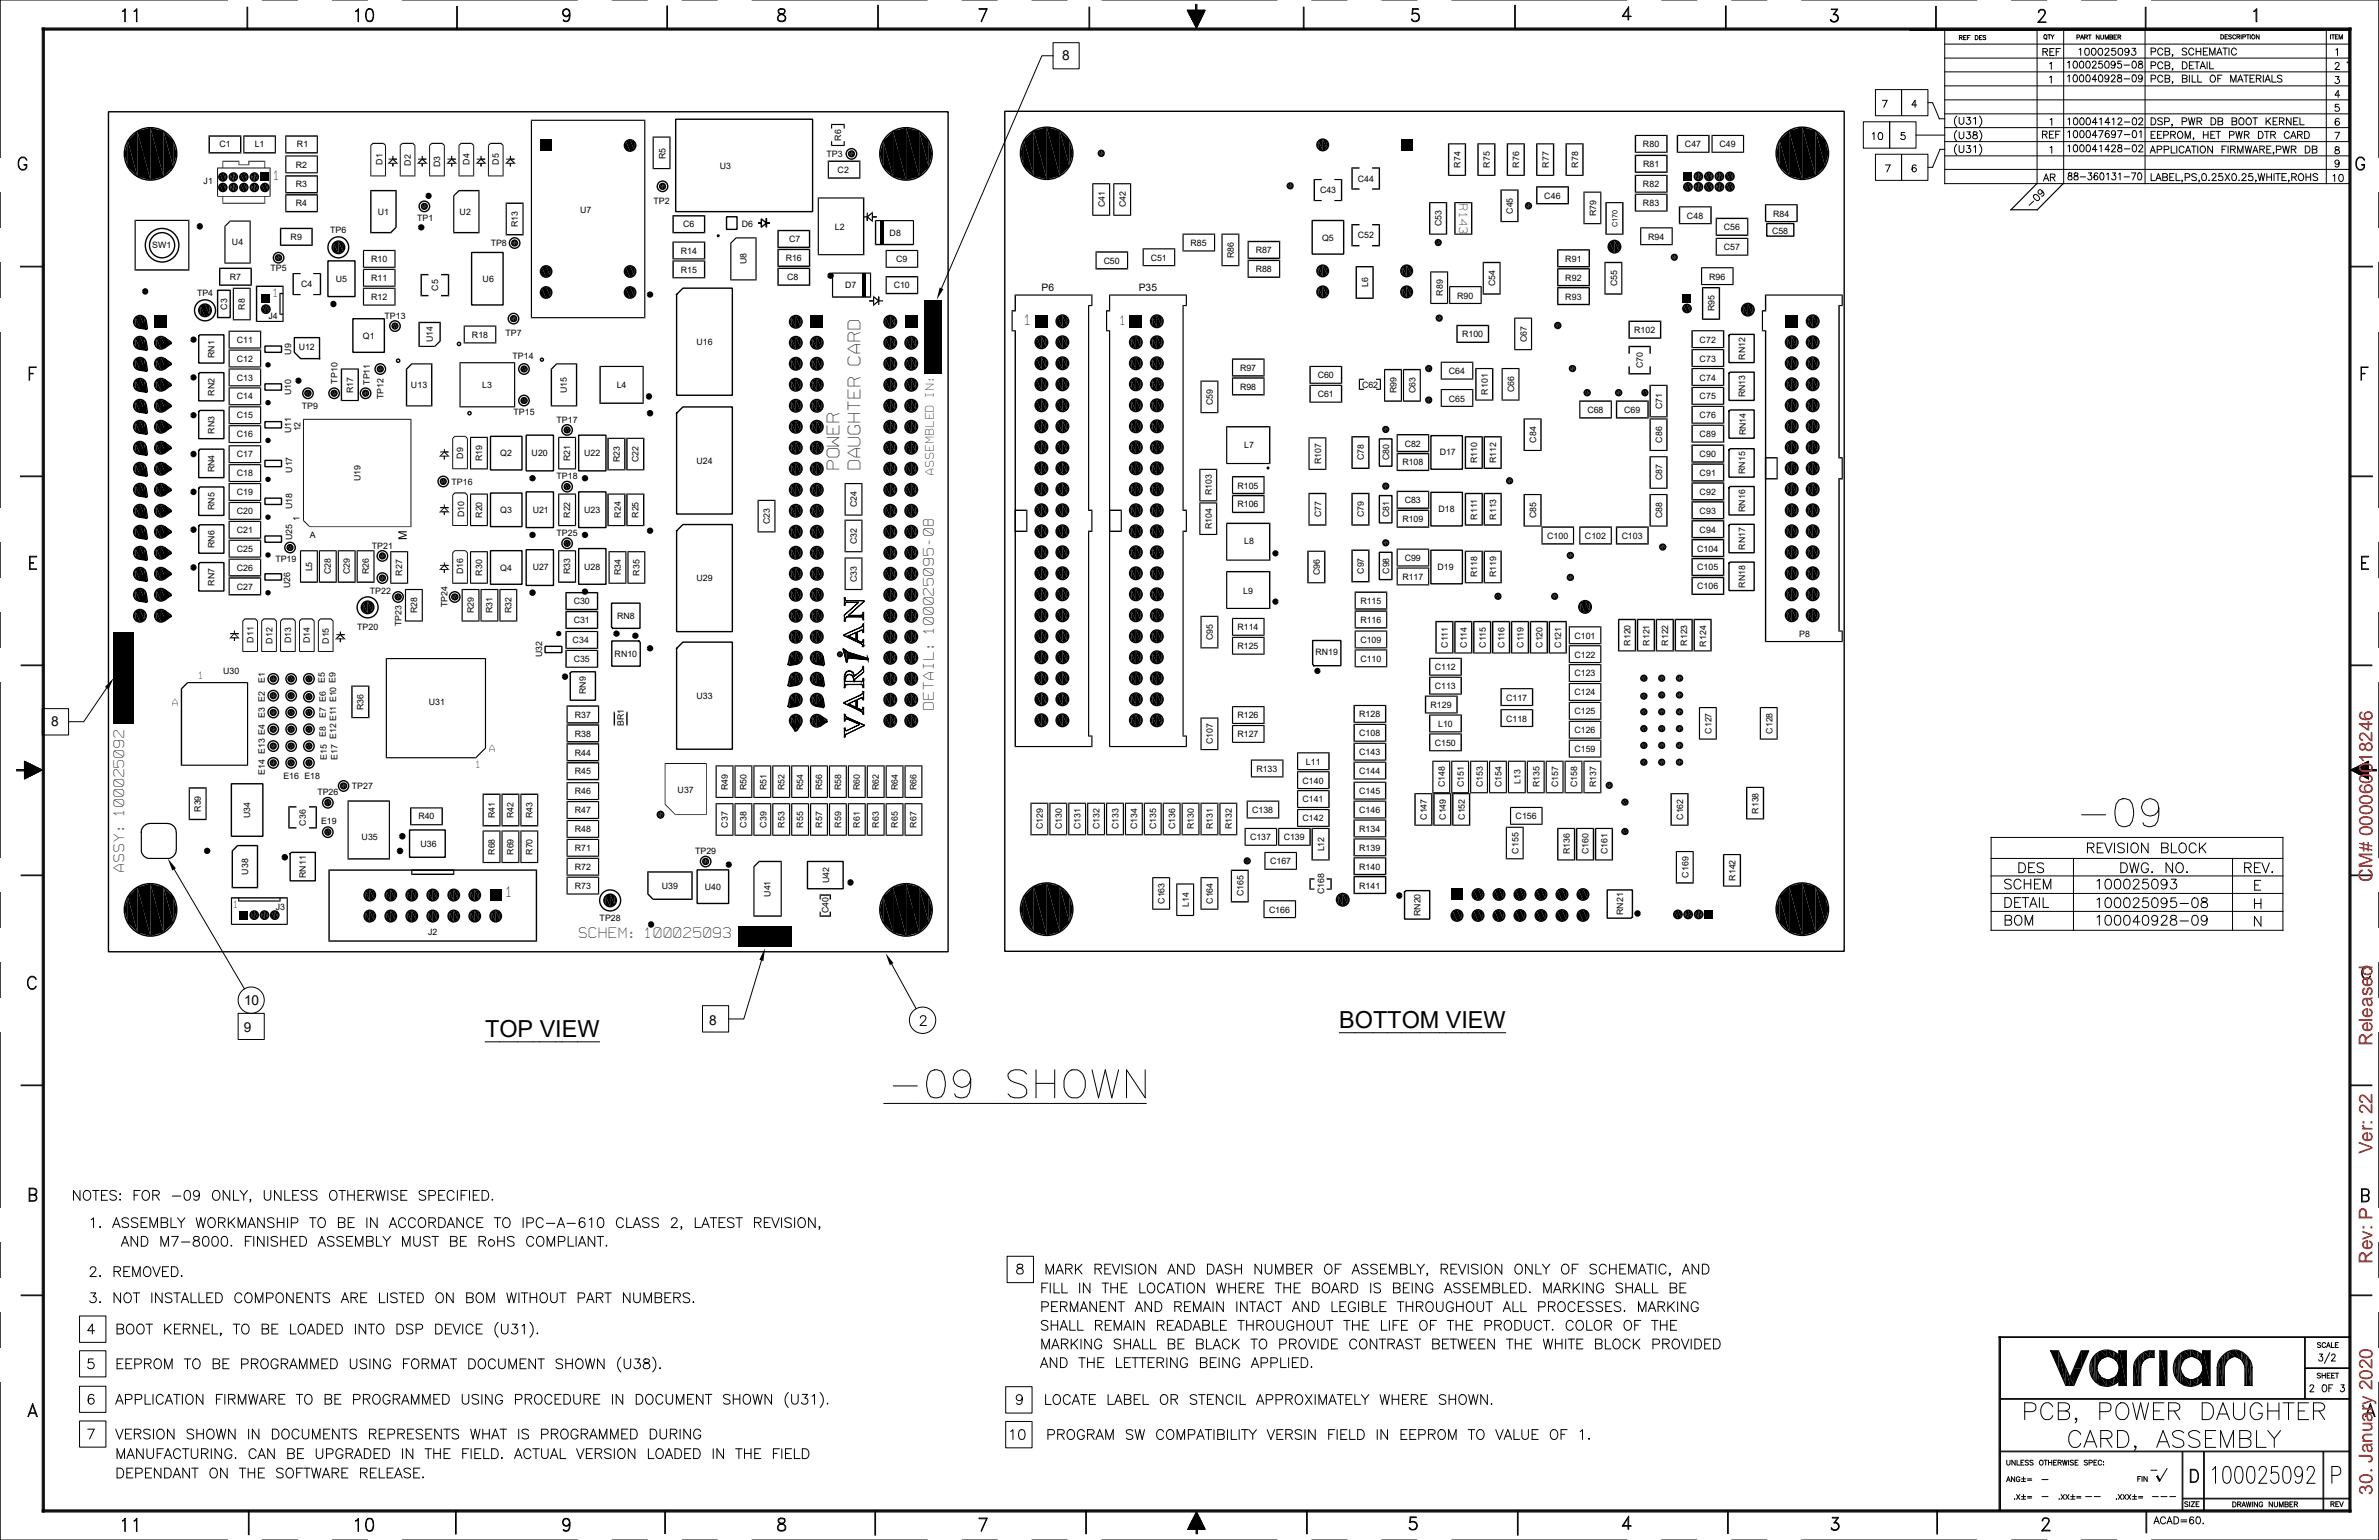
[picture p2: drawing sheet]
<svg xmlns="http://www.w3.org/2000/svg" width="432mm" height="279mm" viewBox="0 0 432 279" stroke-linecap="round" stroke-linejoin="round" font-family="sans-serif">
<defs><g id="words">
<g font-size="4.3">
<text x="88.1" y="188.1">TOP VIEW</text>
<text x="243.1" y="186.4">BOTTOM VIEW</text>
</g>
<g font-size="3.4" fill="#f00">
<text x="430.6" y="160" transform="rotate(-90 430.6 160)">CM# 000060018246</text>
<text x="430.6" y="189.8" transform="rotate(-90 430.6 189.8)">Released</text>
<text x="430.6" y="209.4" transform="rotate(-90 430.6 209.4)">Ver: 22</text>
<text x="430.6" y="229.3" transform="rotate(-90 430.6 229.3)">Rev: P</text>
<text x="430.6" y="271.1" transform="rotate(-90 430.6 271.1)">30. January 2020</text>
</g>
<g font-size="3.3">
<text x="152.4" y="85.5" transform="rotate(-90 152.4 85.5)">POWER</text>
<text x="156.2" y="85.5" transform="rotate(-90 156.2 85.5)">DAUGHTER CARD</text>
</g>
<g font-size="2.7">
<text x="185.6" y="58.9">1</text>
<text x="329.8" y="59.1" transform="rotate(-90 329.8 59.1)">1</text>
<text x="169.5" y="128.9" transform="rotate(-90 169.5 128.9)">DETAIL: 100025095-08</text>
<text x="22.5" y="158.4" transform="rotate(-90 22.5 158.4)">ASSY: 100025092</text>
<text x="91.4" y="162.8">1</text>
<text x="104.9" y="170.1">SCHEM: 100025093</text>
</g>
<g font-size="2.5">
<text x="192.8" y="11">8</text>
<text x="49.4" y="32.6">1</text>
<text x="202.9" y="58.9">1</text>
<text x="9.3" y="131.8">8</text>
<text x="44.3" y="182.3">10</text>
<text x="128.7" y="185.9">8</text>
<text x="44.2" y="187.2">9</text>
</g>
<g font-size="2.2">
<text x="264.8" y="36.8" transform="rotate(90 264.8 36.8)">R143</text>
<text x="49.3" y="54">1</text>
<text x="169.5" y="86.4" transform="rotate(-90 169.5 86.4)">ASSEMBLED IN:</text>
</g>
<text font-size="2.1" x="73.8" y="98" transform="rotate(-90 73.8 98)">M</text>
<g font-size="1.9">
<text x="189.1" y="52.8">P6</text>
<text x="206.7" y="52.9">P35</text>
<text x="35.8" y="123.1">1</text>
<text x="31.1" y="128.1">A</text>
<text x="88.6" y="136.5">A</text>
<text x="86.1" y="139.3">1</text>
<text x="42.2" y="164.7">1</text>
</g>
<g font-size="1.6">
<text x="25.6" y="28.5">MH1</text>
<text x="39.8" y="26.8">C1</text>
<text x="46.2" y="26.8">L1</text>
<text x="53.9" y="26.8">R1</text>
<text x="69.4" y="29.9" transform="rotate(-90 69.4 29.9)">D1</text>
<text x="85.2" y="29.9" transform="rotate(-90 85.2 29.9)">D4</text>
<text x="90.6" y="29.9" transform="rotate(-90 90.6 29.9)">D5</text>
<text x="120.8" y="28.9" transform="rotate(-90 120.8 28.9)">R5</text>
<text x="150" y="28.5">TP3</text>
<text x="152.7" y="25.5" transform="rotate(-90 152.7 25.5)">R6</text>
<text x="162.8" y="28.5">MH2</text>
<text x="298.2" y="26.8">R80</text>
<text x="305.8" y="26.8">C47</text>
<text x="312.1" y="26.8">C49</text>
<text x="37" y="33.4">J1</text>
<text x="53.7" y="34">R3</text>
<text x="53.7" y="30.4">R2</text>
<text x="74.5" y="30.1" transform="rotate(-90 74.5 30.1)">D2</text>
<text x="79.9" y="30.3" transform="rotate(-90 79.9 30.3)">D3</text>
<text x="130.6" y="30.6">U3</text>
<text x="152" y="31.4">C2</text>
<text x="239.6" y="35.1">C43</text>
<text x="246.5" y="33">C44</text>
<text x="265.1" y="30.4" transform="rotate(-90 265.1 30.4)">R74</text>
<text x="270.4" y="30.4" transform="rotate(-90 270.4 30.4)">R75</text>
<text x="275.8" y="30.4" transform="rotate(-90 275.8 30.4)">R76</text>
<text x="281.1" y="30.4" transform="rotate(-90 281.1 30.4)">R77</text>
<text x="286.4" y="30.4" transform="rotate(-90 286.4 30.4)">R78</text>
<text x="298.2" y="34">R82</text>
<text x="298.2" y="30.3">R81</text>
<text x="53.7" y="37.4">R4</text>
<text x="68.6" y="38.9">U1</text>
<text x="75.7" y="40.1">TP1</text>
<text x="83.4" y="39">U2</text>
<text x="94" y="41.2" transform="rotate(-90 94 41.2)">R13</text>
<text x="105.3" y="38.6">U7</text>
<text x="118.6" y="37">TP2</text>
<text x="124" y="41.2">C6</text>
<text x="134.7" y="41.1">D6</text>
<text x="151.6" y="41.7">L2</text>
<text x="200.5" y="37.6" transform="rotate(-90 200.5 37.6)">C41</text>
<text x="204.3" y="37.6" transform="rotate(-90 204.3 37.6)">C42</text>
<text x="261.7" y="41.1" transform="rotate(-90 261.7 41.1)">C53</text>
<text x="274.6" y="38.8" transform="rotate(-90 274.6 38.8)">C45</text>
<text x="280.3" y="36.1">C46</text>
<text x="289.7" y="39.2" transform="rotate(-90 289.7 39.2)">R79</text>
<text x="298.2" y="37.4">R83</text>
<text x="306.2" y="39.7">C48</text>
<text x="312.9" y="41.8">C56</text>
<text x="321.8" y="39.3">R84</text>
<text x="27.6" y="45.1">SW1</text>
<text x="42.1" y="44.5">U4</text>
<text x="52.7" y="43.5">R9</text>
<text x="59.9" y="42.2">TP6</text>
<text x="67.4" y="47.5">R10</text>
<text x="89.1" y="44.7">TP8</text>
<text x="123.6" y="46">R14</text>
<text x="135.5" y="48" transform="rotate(-90 135.5 48)">U8</text>
<text x="142.6" y="47.3">R16</text>
<text x="143.3" y="43.9">C7</text>
<text x="161.5" y="42.8">D8</text>
<text x="162.7" y="47.5">C9</text>
<text x="200.3" y="47.9">C50</text>
<text x="208.9" y="47.3">C51</text>
<text x="216.1" y="44.7">R85</text>
<text x="223.9" y="46.8" transform="rotate(-90 223.9 46.8)">R86</text>
<text x="227.9" y="46">R87</text>
<text x="240" y="43.6">Q5</text>
<text x="246.5" y="43.3">C52</text>
<text x="284.1" y="47.5">R91</text>
<text x="299.2" y="43.5">R94</text>
<text x="312.9" y="45.4">C57</text>
<text x="321.6" y="42.4">C58</text>
<text x="35.8" y="53.6">TP4</text>
<text x="41.7" y="50.8">R7</text>
<text x="49.1" y="49.2">TP5</text>
<text x="54.7" y="52.1">C4</text>
<text x="61" y="51.1">U5</text>
<text x="67.4" y="51">R11</text>
<text x="79.5" y="52.7" transform="rotate(-90 79.5 52.7)">C5</text>
<text x="87.6" y="51.2">U6</text>
<text x="123.6" y="49.4">R15</text>
<text x="142.9" y="50.8">C8</text>
<text x="153.4" y="52.3">D7</text>
<text x="162.2" y="52.3">C10</text>
<text x="227.9" y="49.4">R88</text>
<text x="248.3" y="52.1" transform="rotate(-90 248.3 52.1)">L6</text>
<text x="261.9" y="53.6" transform="rotate(-90 261.9 53.6)">R89</text>
<text x="271.4" y="51.9" transform="rotate(-90 271.4 51.9)">C54</text>
<text x="284.1" y="50.9">R92</text>
<text x="293.5" y="51.9" transform="rotate(-90 293.5 51.9)">C55</text>
<text x="310.2" y="50.8">R96</text>
<text x="41.2" y="56.2" transform="rotate(-90 41.2 56.2)">C3</text>
<text x="44.4" y="56.2" transform="rotate(-90 44.4 56.2)">R8</text>
<text x="48.7" y="57.8">J4</text>
<text x="67.4" y="54.4">R12</text>
<text x="69.8" y="57.8">TP13</text>
<text x="264.5" y="54.2">R90</text>
<text x="284.1" y="54.4">R93</text>
<text x="311.2" y="56.5" transform="rotate(-90 311.2 56.5)">R95</text>
<text x="38.9" y="64.9" transform="rotate(-90 38.9 64.9)">RN1</text>
<text x="43" y="62.2">C11</text>
<text x="43" y="65.6">C12</text>
<text x="52.8" y="64.3" transform="rotate(-90 52.8 64.3)">U9</text>
<text x="54.2" y="63.5">U12</text>
<text x="65.8" y="61.5">Q1</text>
<text x="78.6" y="62.1" transform="rotate(-90 78.6 62.1)">U14</text>
<text x="85.6" y="61.3">R18</text>
<text x="91.7" y="60.9">TP7</text>
<text x="93" y="65.1">TP14</text>
<text x="126.4" y="62.6">U16</text>
<text x="265.4" y="61.2">R100</text>
<text x="277.1" y="62" transform="rotate(-90 277.1 62)">C67</text>
<text x="296.6" y="60.5">R102</text>
<text x="308.5" y="62.2">C72</text>
<text x="308.5" y="65.6">C73</text>
<text x="316.7" y="65.2" transform="rotate(-90 316.7 65.2)">RN12</text>
<text x="38.9" y="71.8" transform="rotate(-90 38.9 71.8)">RN2</text>
<text x="43" y="69">C13</text>
<text x="52.9" y="71.6" transform="rotate(-90 52.9 71.6)">U10</text>
<text x="61.3" y="69.6" transform="rotate(-90 61.3 69.6)">TP10</text>
<text x="64.1" y="71.3" transform="rotate(-90 64.1 71.3)">R17</text>
<text x="67.1" y="69.8" transform="rotate(-90 67.1 69.8)">TP11</text>
<text x="74.6" y="70.4">U13</text>
<text x="87.5" y="70.4">L3</text>
<text x="102.9" y="71.3" transform="rotate(-90 102.9 71.3)">U15</text>
<text x="111.9" y="70.4">L4</text>
<text x="225.1" y="70.7">R98</text>
<text x="225.1" y="67.3">R97</text>
<text x="239.2" y="68.7">C60</text>
<text x="247.2" y="70.3">C62</text>
<text x="253.5" y="71.3" transform="rotate(-90 253.5 71.3)">R99</text>
<text x="256.9" y="71.3" transform="rotate(-90 256.9 71.3)">C63</text>
<text x="263" y="67.9">C64</text>
<text x="270" y="71.6" transform="rotate(-90 270 71.6)">R101</text>
<text x="274.8" y="71.2" transform="rotate(-90 274.8 71.2)">C66</text>
<text x="298.2" y="66.8" transform="rotate(-90 298.2 66.8)">C70</text>
<text x="308.5" y="69">C74</text>
<text x="43" y="75.9">C15</text>
<text x="43" y="72.5">C14</text>
<text x="54.8" y="74.2">TP9</text>
<text x="69.6" y="72.5" transform="rotate(-90 69.6 72.5)">TP12</text>
<text x="93.2" y="75.4">TP15</text>
<text x="101" y="76.7">TP17</text>
<text x="220.1" y="73.4" transform="rotate(-90 220.1 73.4)">C59</text>
<text x="239.2" y="72.1">C61</text>
<text x="263" y="72.9">C65</text>
<text x="288.1" y="74.9">C68</text>
<text x="294.8" y="74.9">C69</text>
<text x="301.7" y="74.2" transform="rotate(-90 301.7 74.2)">C71</text>
<text x="308.5" y="75.9">C76</text>
<text x="308.5" y="72.5">C75</text>
<text x="316.7" y="72.1" transform="rotate(-90 316.7 72.1)">RN13</text>
<text x="38.9" y="78.7" transform="rotate(-90 38.9 78.7)">RN3</text>
<text x="43" y="79.3">C16</text>
<text x="43" y="83">C17</text>
<text x="52.8" y="78.5" transform="rotate(-90 52.8 78.5)">U11</text>
<text x="54.5" y="78.3" transform="rotate(-90 54.5 78.3)">12</text>
<text x="84.1" y="83.2" transform="rotate(-90 84.1 83.2)">D9</text>
<text x="87.5" y="83.7" transform="rotate(-90 87.5 83.7)">R19</text>
<text x="90.8" y="82.8">Q2</text>
<text x="96.5" y="82.8">U20</text>
<text x="103.5" y="83.7" transform="rotate(-90 103.5 83.7)">R21</text>
<text x="106" y="82.8">U22</text>
<text x="112.5" y="83.8" transform="rotate(-90 112.5 83.8)">R23</text>
<text x="115.9" y="83.9" transform="rotate(-90 115.9 83.9)">C22</text>
<text x="225.8" y="81.2">L7</text>
<text x="247.6" y="83.5" transform="rotate(-90 247.6 83.5)">C78</text>
<text x="252.1" y="83.5" transform="rotate(-90 252.1 83.5)">C80</text>
<text x="255" y="81">C82</text>
<text x="261.3" y="82.5">D17</text>
<text x="268.1" y="84" transform="rotate(-90 268.1 84)">R110</text>
<text x="271.6" y="84" transform="rotate(-90 271.6 84)">R112</text>
<text x="278.8" y="80.3" transform="rotate(-90 278.8 80.3)">C84</text>
<text x="301.7" y="80.3" transform="rotate(-90 301.7 80.3)">C86</text>
<text x="308.5" y="82.9">C90</text>
<text x="308.5" y="79.3">C89</text>
<text x="316.9" y="79" transform="rotate(-90 316.9 79)">RN14</text>
<text x="38.9" y="85.7" transform="rotate(-90 38.9 85.7)">RN4</text>
<text x="43" y="86.4">C18</text>
<text x="43" y="89.8">C19</text>
<text x="53" y="85.8" transform="rotate(-90 53 85.8)">U17</text>
<text x="65.4" y="87.3" transform="rotate(-90 65.4 87.3)">U19</text>
<text x="82" y="87.9">TP16</text>
<text x="101" y="87">TP18</text>
<text x="126.4" y="84.1">U24</text>
<text x="220" y="89.9" transform="rotate(-90 220 89.9)">R103</text>
<text x="224.6" y="88.6">R105</text>
<text x="239.8" y="84.2" transform="rotate(-90 239.8 84.2)">R107</text>
<text x="254.6" y="84.5">R108</text>
<text x="301.7" y="87.2" transform="rotate(-90 301.7 87.2)">C87</text>
<text x="308.5" y="86.4">C91</text>
<text x="308.5" y="89.8">C92</text>
<text x="316.7" y="86" transform="rotate(-90 316.7 86)">RN15</text>
<text x="38.9" y="92.5" transform="rotate(-90 38.9 92.5)">RN5</text>
<text x="43" y="93.3">C20</text>
<text x="53" y="92.4" transform="rotate(-90 53 92.4)">U18</text>
<text x="54.4" y="94.5" transform="rotate(-90 54.4 94.5)">1</text>
<text x="84.2" y="93.8" transform="rotate(-90 84.2 93.8)">D10</text>
<text x="87.5" y="93.9" transform="rotate(-90 87.5 93.9)">R20</text>
<text x="90.8" y="93.1">Q3</text>
<text x="96.7" y="93.1">U21</text>
<text x="103.5" y="93.9" transform="rotate(-90 103.5 93.9)">R22</text>
<text x="106" y="93.1">U23</text>
<text x="112.7" y="93.9" transform="rotate(-90 112.7 93.9)">R24</text>
<text x="115.9" y="93.9" transform="rotate(-90 115.9 93.9)">R25</text>
<text x="139.7" y="95.1" transform="rotate(-90 139.7 95.1)">C23</text>
<text x="155.5" y="92" transform="rotate(-90 155.5 92)">C24</text>
<text x="220" y="96" transform="rotate(-90 220 96)">R104</text>
<text x="224.6" y="92.1">R106</text>
<text x="239.8" y="93.8" transform="rotate(-90 239.8 93.8)">C77</text>
<text x="247.6" y="93.8" transform="rotate(-90 247.6 93.8)">C79</text>
<text x="252.1" y="93.8" transform="rotate(-90 252.1 93.8)">C81</text>
<text x="254.6" y="94.7">R109</text>
<text x="255" y="91.3">C83</text>
<text x="261.1" y="93">D18</text>
<text x="268.1" y="94.3" transform="rotate(-90 268.1 94.3)">R111</text>
<text x="271.6" y="94.3" transform="rotate(-90 271.6 94.3)">R113</text>
<text x="278.8" y="94" transform="rotate(-90 278.8 94)">C85</text>
<text x="301.7" y="94" transform="rotate(-90 301.7 94)">C88</text>
<text x="308.5" y="93.2">C93</text>
<text x="316.7" y="92.9" transform="rotate(-90 316.7 92.9)">RN16</text>
<text x="38.9" y="99.4" transform="rotate(-90 38.9 99.4)">RN6</text>
<text x="43" y="96.7">C21</text>
<text x="43" y="100.1">C25</text>
<text x="53" y="98" transform="rotate(-90 53 98)">U25</text>
<text x="56.2" y="97.6">A</text>
<text x="67.5" y="99.5">TP21</text>
<text x="101" y="97.2">TP25</text>
<text x="155.5" y="98.7" transform="rotate(-90 155.5 98.7)">C32</text>
<text x="225.8" y="98.7">L8</text>
<text x="255" y="101.8">C99</text>
<text x="280.8" y="97.8">C100</text>
<text x="287.7" y="97.8">C102</text>
<text x="294.3" y="97.8">C103</text>
<text x="308.1" y="100.1">C104</text>
<text x="308.5" y="96.6">C94</text>
<text x="316.7" y="99.7" transform="rotate(-90 316.7 99.7)">RN17</text>
<text x="38.9" y="106.3" transform="rotate(-90 38.9 106.3)">RN7</text>
<text x="43" y="103.5">C26</text>
<text x="43" y="107">C27</text>
<text x="50" y="102">TP19</text>
<text x="52.7" y="106.7" transform="rotate(-90 52.7 106.7)">U26</text>
<text x="56.6" y="103.7" transform="rotate(-90 56.6 103.7)">L5</text>
<text x="60.1" y="104.2" transform="rotate(-90 60.1 104.2)">C28</text>
<text x="63.5" y="104.2" transform="rotate(-90 63.5 104.2)">C29</text>
<text x="66.9" y="104.2" transform="rotate(-90 66.9 104.2)">R26</text>
<text x="67.1" y="107.7">TP22</text>
<text x="73" y="104.4" transform="rotate(-90 73 104.4)">R27</text>
<text x="84.1" y="104.2" transform="rotate(-90 84.1 104.2)">D16</text>
<text x="87.5" y="104.4" transform="rotate(-90 87.5 104.4)">R30</text>
<text x="90.8" y="103.5">Q4</text>
<text x="96.7" y="103.4">U27</text>
<text x="103.5" y="104.2" transform="rotate(-90 103.5 104.2)">R33</text>
<text x="106" y="103.4">U28</text>
<text x="112.7" y="104.4" transform="rotate(-90 112.7 104.4)">R34</text>
<text x="116.1" y="104.4" transform="rotate(-90 116.1 104.4)">R35</text>
<text x="126.4" y="105.5">U29</text>
<text x="155.5" y="105.6" transform="rotate(-90 155.5 105.6)">C33</text>
<text x="225.6" y="107.7">L9</text>
<text x="239.6" y="104.3" transform="rotate(-90 239.6 104.3)">C96</text>
<text x="247.6" y="104.1" transform="rotate(-90 247.6 104.1)">C97</text>
<text x="252.1" y="104.1" transform="rotate(-90 252.1 104.1)">C98</text>
<text x="254.6" y="105.2">R117</text>
<text x="260.9" y="103.5">D19</text>
<text x="268.1" y="104.7" transform="rotate(-90 268.1 104.7)">R118</text>
<text x="271.6" y="104.7" transform="rotate(-90 271.6 104.7)">R119</text>
<text x="308.1" y="103.5">C105</text>
<text x="308.1" y="106.9">C106</text>
<text x="316.7" y="106.6" transform="rotate(-90 316.7 106.6)">RN18</text>
<text x="72.9" y="113.6" transform="rotate(-90 72.9 113.6)">TP23</text>
<text x="75.7" y="111.3" transform="rotate(-90 75.7 111.3)">R28</text>
<text x="81.2" y="110.2" transform="rotate(-90 81.2 110.2)">TP24</text>
<text x="86" y="111.3" transform="rotate(-90 86 111.3)">R29</text>
<text x="89.4" y="111.3" transform="rotate(-90 89.4 111.3)">R31</text>
<text x="92.8" y="111.3" transform="rotate(-90 92.8 111.3)">R32</text>
<text x="104.1" y="113.1">C31</text>
<text x="104.1" y="109.6">C30</text>
<text x="112" y="112.3">RN8</text>
<text x="246.9" y="113">R116</text>
<text x="246.9" y="109.6">R115</text>
<text x="46" y="116.6" transform="rotate(-90 46 116.6)">D11</text>
<text x="49.4" y="116.8" transform="rotate(-90 49.4 116.8)">D12</text>
<text x="52.8" y="116.6" transform="rotate(-90 52.8 116.6)">D13</text>
<text x="56.3" y="116.6" transform="rotate(-90 56.3 116.6)">D14</text>
<text x="59.7" y="116.8" transform="rotate(-90 59.7 116.8)">D15</text>
<text x="64.8" y="114.2">TP20</text>
<text x="98.4" y="119.3" transform="rotate(-90 98.4 119.3)">U32</text>
<text x="103.9" y="116.7">C34</text>
<text x="111.5" y="119.2">RN10</text>
<text x="220.1" y="116.1" transform="rotate(-90 220.1 116.1)">C95</text>
<text x="224.6" y="114.3">R114</text>
<text x="224.6" y="117.8">R125</text>
<text x="238.8" y="118.9">RN19</text>
<text x="246.9" y="116.6">C109</text>
<text x="262.8" y="117.5" transform="rotate(-90 262.8 117.5)">C111</text>
<text x="266.2" y="117.5" transform="rotate(-90 266.2 117.5)">C114</text>
<text x="269.7" y="117.5" transform="rotate(-90 269.7 117.5)">C115</text>
<text x="273.1" y="117.5" transform="rotate(-90 273.1 117.5)">C116</text>
<text x="276.5" y="117.5" transform="rotate(-90 276.5 117.5)">C119</text>
<text x="280" y="117.5" transform="rotate(-90 280 117.5)">C120</text>
<text x="283.4" y="117.5" transform="rotate(-90 283.4 117.5)">C121</text>
<text x="285.7" y="119.3">C122</text>
<text x="285.7" y="115.9">C101</text>
<text x="296" y="117.1" transform="rotate(-90 296 117.1)">R120</text>
<text x="299.4" y="117.1" transform="rotate(-90 299.4 117.1)">R121</text>
<text x="302.8" y="117.1" transform="rotate(-90 302.8 117.1)">R122</text>
<text x="306.2" y="117.1" transform="rotate(-90 306.2 117.1)">R123</text>
<text x="309.7" y="117.3" transform="rotate(-90 309.7 117.3)">R124</text>
<text x="326.6" y="115.6">P8</text>
<text x="40.5" y="122.3">U30</text>
<text x="48.1" y="123.9" transform="rotate(-90 48.1 123.9)">E1</text>
<text x="59" y="123.9" transform="rotate(-90 59 123.9)">E5</text>
<text x="104.1" y="120.1">C35</text>
<text x="106.3" y="125.9" transform="rotate(-90 106.3 125.9)">RN9</text>
<text x="246.9" y="120.1">C110</text>
<text x="260.4" y="121.6">C112</text>
<text x="260.4" y="125">C113</text>
<text x="285.7" y="122.7">C123</text>
<text x="59.1" y="130.2" transform="rotate(-90 59.1 130.2)">E7 E6</text>
<text x="66" y="128.8" transform="rotate(-90 66 128.8)">R36</text>
<text x="77.9" y="128">U31</text>
<text x="104.3" y="130.2">R37</text>
<text x="113.2" y="131.7" transform="rotate(-90 113.2 131.7)">BR1</text>
<text x="126.4" y="126.8">U33</text>
<text x="224.6" y="130.3">R126</text>
<text x="246.7" y="130.2">R128</text>
<text x="259.7" y="128.4">R129</text>
<text x="261" y="131.9">L10</text>
<text x="273.4" y="130.9">C118</text>
<text x="273.4" y="127.1">C117</text>
<text x="285.7" y="129.6">C125</text>
<text x="285.7" y="126.2">C124</text>
<text x="59.1" y="133.6" transform="rotate(-90 59.1 133.6)">E8</text>
<text x="59.4" y="137.9" transform="rotate(-90 59.4 137.9)">E15</text>
<text x="61.3" y="137.9" transform="rotate(-90 61.3 137.9)">E17 E12 E11 E10 E9</text>
<text x="104.3" y="137.1">R44</text>
<text x="104.3" y="133.6">R38</text>
<text x="220.1" y="135" transform="rotate(-90 220.1 135)">C107</text>
<text x="224.6" y="133.8">R127</text>
<text x="246.7" y="133.6">C108</text>
<text x="246.7" y="137">C143</text>
<text x="260.4" y="135.3">C150</text>
<text x="285.7" y="133">C126</text>
<text x="285.7" y="136.4">C159</text>
<text x="310.6" y="133.1" transform="rotate(-90 310.6 133.1)">C127</text>
<text x="321.7" y="133.1" transform="rotate(-90 321.7 133.1)">C128</text>
<text x="48.1" y="140.5" transform="rotate(-90 48.1 140.5)">E14 E13 E4 E3 E2</text>
<text x="51.4" y="141.3">E16 E18</text>
<text x="63.9" y="143.2">TP27</text>
<text x="104.3" y="140.5">R45</text>
<text x="123" y="143.9">U37</text>
<text x="132.1" y="143.3" transform="rotate(-90 132.1 143.3)">R49</text>
<text x="135.5" y="143.3" transform="rotate(-90 135.5 143.3)">R50</text>
<text x="139.1" y="143.3" transform="rotate(-90 139.1 143.3)">R51</text>
<text x="142.4" y="143.3" transform="rotate(-90 142.4 143.3)">R52</text>
<text x="145.8" y="143.3" transform="rotate(-90 145.8 143.3)">R54</text>
<text x="149.2" y="143.3" transform="rotate(-90 149.2 143.3)">R56</text>
<text x="152.7" y="143.3" transform="rotate(-90 152.7 143.3)">R58</text>
<text x="156.1" y="143.3" transform="rotate(-90 156.1 143.3)">R60</text>
<text x="159.5" y="143.3" transform="rotate(-90 159.5 143.3)">R62</text>
<text x="162.9" y="143.3" transform="rotate(-90 162.9 143.3)">R64</text>
<text x="166.4" y="143.3" transform="rotate(-90 166.4 143.3)">R66</text>
<text x="228" y="140.1">R133</text>
<text x="236.4" y="142.2">C140</text>
<text x="237" y="138.7">L11</text>
<text x="246.7" y="140.5">C144</text>
<text x="262.3" y="142.8" transform="rotate(-90 262.3 142.8)">C148</text>
<text x="265.7" y="142.8" transform="rotate(-90 265.7 142.8)">C151</text>
<text x="269.1" y="142.8" transform="rotate(-90 269.1 142.8)">C153</text>
<text x="272.5" y="142.8" transform="rotate(-90 272.5 142.8)">C154</text>
<text x="276" y="142.3" transform="rotate(-90 276 142.3)">L13</text>
<text x="279.4" y="142.8" transform="rotate(-90 279.4 142.8)">R135</text>
<text x="282.8" y="142.8" transform="rotate(-90 282.8 142.8)">C157</text>
<text x="286.3" y="142.8" transform="rotate(-90 286.3 142.8)">C158</text>
<text x="289.7" y="142.8" transform="rotate(-90 289.7 142.8)">R137</text>
<text x="36.4" y="147.3" transform="rotate(-90 36.4 147.3)">R39</text>
<text x="45.4" y="148.4" transform="rotate(-90 45.4 148.4)">U34</text>
<text x="55.5" y="149.8" transform="rotate(-90 55.5 149.8)">C36</text>
<text x="57.6" y="144.3">TP26</text>
<text x="58.3" y="149.4">E19</text>
<text x="75.9" y="148.7">R40</text>
<text x="89.8" y="148.4" transform="rotate(-90 89.8 148.4)">R41</text>
<text x="93.2" y="148.4" transform="rotate(-90 93.2 148.4)">R42</text>
<text x="96.6" y="148.4" transform="rotate(-90 96.6 148.4)">R43</text>
<text x="104.3" y="144.1">R46</text>
<text x="104.3" y="147.5">R47</text>
<text x="227.3" y="147.5">C138</text>
<text x="236.4" y="145.6">C141</text>
<text x="236.4" y="148.9">C142</text>
<text x="246.7" y="147.5">C146</text>
<text x="246.7" y="144.1">C145</text>
<text x="259" y="148.8" transform="rotate(-90 259 148.8)">C147</text>
<text x="262.4" y="148.8" transform="rotate(-90 262.4 148.8)">C149</text>
<text x="265.9" y="148.8" transform="rotate(-90 265.9 148.8)">C152</text>
<text x="275.1" y="148.6">C156</text>
<text x="305.5" y="148.8" transform="rotate(-90 305.5 148.8)">C162</text>
<text x="319.2" y="147.6" transform="rotate(-90 319.2 147.6)">R138</text>
<text x="65.6" y="152.3">U35</text>
<text x="76.3" y="153.6">U36</text>
<text x="89.8" y="155.1" transform="rotate(-90 89.8 155.1)">R68</text>
<text x="93.2" y="155.1" transform="rotate(-90 93.2 155.1)">R69</text>
<text x="96.6" y="155.1" transform="rotate(-90 96.6 155.1)">R70</text>
<text x="104.3" y="151">R48</text>
<text x="104.3" y="154.4">R71</text>
<text x="126.2" y="155">TP29</text>
<text x="132.1" y="150.2" transform="rotate(-90 132.1 150.2)">C37</text>
<text x="135.5" y="150.2" transform="rotate(-90 135.5 150.2)">C38</text>
<text x="139.1" y="150.2" transform="rotate(-90 139.1 150.2)">C39</text>
<text x="142.4" y="150.2" transform="rotate(-90 142.4 150.2)">R53</text>
<text x="145.8" y="150.2" transform="rotate(-90 145.8 150.2)">R55</text>
<text x="149.2" y="150.2" transform="rotate(-90 149.2 150.2)">R57</text>
<text x="152.7" y="150.2" transform="rotate(-90 152.7 150.2)">R59</text>
<text x="156.1" y="150.2" transform="rotate(-90 156.1 150.2)">R61</text>
<text x="159.5" y="150.2" transform="rotate(-90 159.5 150.2)">R63</text>
<text x="162.9" y="150.2" transform="rotate(-90 162.9 150.2)">R65</text>
<text x="166.4" y="150.2" transform="rotate(-90 166.4 150.2)">R67</text>
<text x="189.3" y="150.5" transform="rotate(-90 189.3 150.5)">C129</text>
<text x="192.7" y="150.5" transform="rotate(-90 192.7 150.5)">C130</text>
<text x="196.1" y="150.5" transform="rotate(-90 196.1 150.5)">C131</text>
<text x="199.6" y="150.5" transform="rotate(-90 199.6 150.5)">C132</text>
<text x="203" y="150.5" transform="rotate(-90 203 150.5)">C133</text>
<text x="206.4" y="150.5" transform="rotate(-90 206.4 150.5)">C134</text>
<text x="209.8" y="150.5" transform="rotate(-90 209.8 150.5)">C135</text>
<text x="213.3" y="150.5" transform="rotate(-90 213.3 150.5)">C136</text>
<text x="216.7" y="150.5" transform="rotate(-90 216.7 150.5)">R130</text>
<text x="220.1" y="150.5" transform="rotate(-90 220.1 150.5)">R131</text>
<text x="223.6" y="150.5" transform="rotate(-90 223.6 150.5)">R132</text>
<text x="226.9" y="152.4">C137</text>
<text x="233" y="152.4">C139</text>
<text x="240.3" y="154.5" transform="rotate(-90 240.3 154.5)">L12</text>
<text x="246.7" y="154.3">R139</text>
<text x="246.7" y="150.9">R134</text>
<text x="275.6" y="154.9" transform="rotate(-90 275.6 154.9)">C155</text>
<text x="284.9" y="155" transform="rotate(-90 284.9 155)">R136</text>
<text x="288.3" y="155" transform="rotate(-90 288.3 155)">C160</text>
<text x="291.8" y="155" transform="rotate(-90 291.8 155)">C161</text>
<text x="45" y="158.7" transform="rotate(-90 45 158.7)">U38</text>
<text x="55.5" y="159.3" transform="rotate(-90 55.5 159.3)">RN11</text>
<text x="104.3" y="161.2">R73</text>
<text x="104.3" y="157.8">R72</text>
<text x="120.1" y="161.2">U39</text>
<text x="127.9" y="161.5">U40</text>
<text x="150.5" y="160.2" transform="rotate(-90 150.5 160.2)">U42</text>
<text x="230.5" y="156.8">C167</text>
<text x="246.7" y="157.8">R140</text>
<text x="246.7" y="161.2">R141</text>
<text x="306.5" y="159.2" transform="rotate(-90 306.5 159.2)">C169</text>
<text x="315" y="159.8" transform="rotate(-90 315 159.8)">R142</text>
<text x="25.6" y="165.7">MH3</text>
<text x="50" y="165.1">J3</text>
<text x="108.8" y="167.2">TP28</text>
<text x="139.9" y="162.7" transform="rotate(-90 139.9 162.7)">U41</text>
<text x="150.4" y="165.7" transform="rotate(-90 150.4 165.7)">C40</text>
<text x="162.8" y="165.7">MH4</text>
<text x="211.4" y="164" transform="rotate(-90 211.4 164)">C163</text>
<text x="215.8" y="164.5" transform="rotate(-90 215.8 164.5)">L14</text>
<text x="220.1" y="164" transform="rotate(-90 220.1 164)">C164</text>
<text x="225.7" y="162.6" transform="rotate(-90 225.7 162.6)">C165</text>
<text x="230.3" y="165.6">C166</text>
<text x="240.3" y="162.3" transform="rotate(-90 240.3 162.3)">C168</text>
<text x="257.9" y="166.2" transform="rotate(-90 257.9 166.2)">RN20</text>
<text x="294.6" y="166" transform="rotate(-90 294.6 166)">RN21</text>
<text x="77.7" y="169.6">J2</text>
</g>
<text font-size="1.3" x="293.6" y="41.2" transform="rotate(-90 293.6 41.2)">C170</text>
</g></defs>
<g fill="none" stroke="#000" stroke-width=".18">
<path d="M7.7 5.5h419M7.7 5.1h419v269.2h-419zM7.7 5.3h419M7.7 5.2h419M7.8 5.1v269.2M7.9 5.1v269.2M8 5.1v269.2M22.2 2l.5-.4v2.3l-.1-2.1-.2 .2zM24.3 2l.5-.4v2.3v-2.1l-.2 .2zM41.3 0h-41.3v28.6M44.8 1.3v4M45 1.3v4"/>
<path d="M47.6 0h6.4M60.3 0h6.4M64.5 2l.6-.4v2.3l-.1-2.1-.2 .2zM66.7 1.7a.68 .68 0 0 1 1 .3 2.21 2.21 0 0 1-.2 1.8 .67 .67 0 0 1-1-.3 1.85 1.85 0 0 1 .2-1.8zM66.7 3.7h.8M66.7 1.8h.8M66.8 1.7a2 2 0 0 0 0 2.1M67.4 1.7a1.79 1.79 0 0 1 0 2.1M73 0h31.8M82.9 1.2v4.1M83 1.2v4.1M102.2 2.5l.2 .3 .3 .1 .5-.1 .2-.3"/>
<path d="M102.2 2.1a.68 .68 0 0 1 1-.3l.2 .3M102.3 3.7h.9M102.6 1.7a.66 .66 0 0 0-.4 .6 .66 .66 0 0 0 .4 .6M103 1.7a1.49 1.49 0 0 1 0 2.1M103.4 2.7a.7 .7 0 0 1-1.1 .1 .7 .7 0 0 1 0-1 .7 .7 0 0 1 1.1 .1 2.43 2.43 0 0 1-.2 1.9 .64 .64 0 0 1-1-.2l.2 .2M103.4 2.4l-.1 .3-.3 .2M111.1 0h6.4M121 1.1v4.1M121.2 1.1v4.1M123.8 0h6.4M136.5 0h31.8M141.2 3.6l.4 .2"/>
<path d="M141.4 1.7a.55 .55 0 0 0 .2 .9 .79 .79 0 0 1 .9 .5l-.1 .6a.86 .86 0 0 1-1.2-.2 .78 .78 0 0 1 .9-.9 .56 .56 0 0 0 .3-.9l-.3-.1zM141.4 1.8h1M141.4 1.7a.5 .5 0 0 0 .2 .8 .85 .85 0 0 1 .9 .4 .85 .85 0 0 1-.1 .9 .83 .83 0 0 1-1.3-.3 1.09 1.09 0 0 1 1.2-1.1l.1-.3-.1-.4M142.5 3.6l-.3 .2M159.3 1v4.2M159.4 1v4.2M174.6 0h6.4M179.1 1.6l-1 2.3 1.1-2.3h-1.5v.1h1.4M187.3 0h6.4M191.1 7.7h4.8v4.8h-4.8zM191.1 10.1h-2l-18.2 42.2M197.7 1.3v4"/>
<path d="M197.8 1.3v4M200 0h31.8M215.5 1.9h3.2l-1.5 3.2zM215.6 1.9l2.1 2.1M215.7 1.9l-.1 .1M215.8 1.9l2 2M215.9 2.6l1.7 1.7M215.9 1.9l-.3 .2 2 2M216 1.9l1.8 1.8M216.2 1.9l-.5 .4M216.2 1.9l1.7 1.7M216.3 3.5l1.1 1.1"/>
<path d="M216.4 1.9l-.6 .5M216.5 1.9l1.5 1.5M216.5 3.9l.8 .8M216.6 1.9l-.7 .6M216.7 1.9l1.4 1.4M216.8 1.9l-.9 .8M216.8 4.4l.5 .5M216.9 1.9l1.2 1.2-1.3 1.3M217 1.9l-1 .9M217 4.8l.2 .2M217 .8v1.4M217.1 1.9l1.1 1.1"/>
<path d="M217.1 .8v1.4M217.2 1.9l-1.1 1.1 1.4 1.4M217.3 .8v1.4M217.3 4.7l-.2 .3M217.3 1.9l1 .9M217.4 1.9l-1.2 1.2M217.5 4.4l-.5 .4M217.5 1.9l.8 .8M217.6 1.9l-1.4 1.4M217.7 3.9l-.7 .8M217.7 1.9l.7 .6M217.8 1.9l-1.5 1.5"/>
<path d="M217.9 3.5l-1 1.1M217.9 1.9l.6 .5M218.1 1.9l-1.7 1.7M218.2 1.9l.3 .3-1.8 1.9M218.3 1.9l-1.8 1.8M218.4 2.7l-1.7 1.6M218.4 1.9l.2 .2M218.5 1.9l-2 2M218.6 1.9h.1M218.7 1.9l-2.1 2.1M236.6 1.3v4M236.7 1.3v4"/>
<path d="M238.1 0h6.4M250.8 0h6.4M256.3 3.6l.3 .2M257.1 2.5a.75 .75 0 0 1 .5 .6 .75 .75 0 0 1-.5 .7M257.6 2.9a.85 .85 0 0 0-1.3-.3l.1-1h1v.1h-.9l-.1 .8a.8 .8 0 0 1 1.1 .1 .8 .8 0 0 1-.2 1.2 .8 .8 0 0 1-1.1-.3h.1l.1 .2a.87 .87 0 0 0 1.2-.3M263.5 0h31.8M274.9 1v4.2M275 1v4.2M294.6 2.9l1.4 .1h-1.6l1.2-1.8v2.4h-.1v-2l-.9 1.4M301.6 0h6.4M313.2 1.1v4.1M313.3 1.1v4.1"/>
<path d="M314.3 0h6.4M327 0h31.8M332.3 3.7l.3 .2M332.8 2.5a.77 .77 0 0 1 .9 .7 .77 .77 0 0 1-.6 .8 .77 .77 0 0 1-.9-.4h.1a.69 .69 0 0 0 .7 .3 .69 .69 0 0 0 .6-.5M333.2 2.7a.66 .66 0 0 1 .4 .6 .66 .66 0 0 1-.4 .6M333.5 1.7h-1.1h1.2l-.8 1M333.5 1.7l-.8 1 .7 .1 .2 .3M340.4 16.3h4.7v4.7h-4.7zM341.7 18.2h.8l-.6 1.3M345.1 16.3h4.8v4.7h-4.8zM347.9 19h-.9l.6-.8v1.3M349.9 18.6h.9l1.2 2.9h1"/>
<path d="M351.3 1.2v4.1M351.5 1.2v4.1M352.9 15.6h73.4M353 8h73.3M353 10.5h73.3M353 5.4v27.9M353 13h73.3M353 18.1h73.3M355.6 6.8h.4l.2-.2-.6-.2v.8M355.9 6.8l.3 .4M356.4 6.8h.3M356.9 6.4h-.5v.8h.5"/>
<path d="M357.1 6.8h.3M357.6 6.4h-.5v.8M358.5 6.4h.3a.41 .41 0 0 1 .2 .4 .41 .41 0 0 1-.2 .4h-.3zM359.3 6.8h.3M359.7 6.4h-.4v.8h.4M360.4 6.6l-.1-.2-.4 .2 .1 .1 .4 .2v.3l-.5-.1M365.1 0h6.4M369.7 5.4v27.9M370 4l1.3 .1h-1.4l.9-1.1a.7 .7 0 0 0 0-1.2l-.6 .1-.2 .4a.51 .51 0 0 1 .4-.6h.4a.6 .6 0 0 1 .3 .9l-1.1 1.5M370.8 9.4h.7l.1-.3-.3-.3h-.5v1.3M371 6.4l.4-.1 .1 .2v.4a.31 .31 0 0 1-.4 .1 .31 .31 0 0 1-.1-.4zM371.2 9.4l.4 .7"/>
<path d="M371.3 6.9l.2 .3M371.7 6.3h.5M371.9 6.3v.8M372 14.1l.3-.3v1.3M372 11.6l.3-.3v1.3M372.1 9.4h.4M372.3 6.3l.2 .4v.4M372.8 6.3l-.3 .4M372.8 8.8h-.7v1.3h.7M373.2 9.4h.5M374 8.8h-.8v1.3M374.6 5.4v27.9"/>
<path d="M375.3 13.8l.3-.2v1.3M375.3 11.3l.3-.2v1.3M376.4 13.6a.42 .42 0 0 1 .6 .2l.1 .3a.53 .53 0 0 1-.5 .8l-.2-.1-.1-.5zM376.4 11.2a.37 .37 0 0 1 .6 .1v.8l-.1 .2-.3 .1a.82 .82 0 0 1-.2-1.2zM377 6.8l.4-.1v-.3l-.4-.1v.8M377.4 9l.3-.2v1.2M377.6 13.6h.3a.76 .76 0 0 1 0 1.3h-.1a.79 .79 0 0 1-.2-1.3zM377.6 11.2l.2-.1a.72 .72 0 0 1 .1 1.3l-.3-.1a.87 .87 0 0 1 0-1.1zM377.6 7.1l.3-.8 .3 .8M377.7 6.9h.4M377.8 0h6.4M378.4 6.7h.4l.1-.3-.5-.1v.8"/>
<path d="M378.5 8.8h.4a.7 .7 0 0 1 .3 .6 .7 .7 0 0 1-.4 .6 .83 .83 0 0 1-.3-1.2zM378.6 6.7l.3 .4M378.8 13.6a.38 .38 0 0 1 .5 .2l.1 .3a.6 .6 0 0 1-.5 .8 .87 .87 0 0 1-.1-1.3zM378.8 11.2l.1-.1a.69 .69 0 0 1 .5 .6 .69 .69 0 0 1-.4 .7l-.4-.3v-.5zM379.1 6.3h.5M379.3 6.3v.8M379.8 8.8a.62 .62 0 0 1 .7 .4 .62 .62 0 0 1-.3 .7 .37 .37 0 0 1-.6-.1v-.5zM379.8 11.4v-.2l.4-.1 .2 .4-.7 .9h.8M380.6 14.4h-.9l.6-.8v1.3M381 8.8h.3a.7 .7 0 0 1 .3 .6 .7 .7 0 0 1-.4 .6 .79 .79 0 0 1-.2-1.2zM381 6.3v.8l-.5-.8v.8M381 13.6a.37 .37 0 0 1 .6 .2v.8a.37 .37 0 0 1-.6 .2l-.1-.5z"/>
<path d="M381.3 6.3v.6l.2 .2 .3-.1v-.7M381.6 11.1h-.6l-.1 .5a.44 .44 0 0 1 .7 0 .44 .44 0 0 1-.1 .7 .44 .44 0 0 1-.6-.2M382.1 9.1l.2-.3h.4v.4l-.7 .8h.9M382.1 7.1v-.8l.3 .8 .3-.8v.8M382.2 11.2a.37 .37 0 0 1 .6 .1v.8l-.1 .2h-.5l-.2-.5zM382.8 14l-.1 .2a.37 .37 0 0 1-.6 0 .37 .37 0 0 1 0-.5 .37 .37 0 0 1 .6 .1l.1 .2a.65 .65 0 0 1-.5 .9l-.2-.2M382.9 6.7l.6 .1v.3h-.2h-.4v-.8l.6 .1v.2l-.2 .1M383.2 13.9a.36 .36 0 0 1 .4-.3 .36 .36 0 0 1 .3 .4l-.7 .9h.8M383.7 6.7h.3M383.9 11.5l-.1 .2a.37 .37 0 0 1-.5 .1 .37 .37 0 0 1 0-.6 .37 .37 0 0 1 .5 .1l.1 .2a.67 .67 0 0 1-.3 .9l-.4-.2M384 8.8h-.7v.5a.45 .45 0 0 1 .7 0 .45 .45 0 0 1-.2 .7 .45 .45 0 0 1-.6-.2M384.2 6.3h-.5v.8h.5"/>
<path d="M384.4 6.7h.5v-.3l-.5-.1v.8M384.4 13.6v.4l.4 .1a.37 .37 0 0 1 .3 .5 .37 .37 0 0 1-.5 .3l-.2-.1a.53 .53 0 0 1 0-.6 .53 .53 0 0 1 .6-.2v-.4zM384.6 8.8h.3a.69 .69 0 0 1 .4 .6 .69 .69 0 0 1-.5 .6 .83 .83 0 0 1-.2-1.2zM384.7 6.7l.2 .4M385 11.1h-.6v.5a.43 .43 0 0 1 .6 .1 .43 .43 0 0 1-.1 .6 .43 .43 0 0 1-.6-.2M385.5 14.3h1M385.5 11.8h1M386.4 9.2a.39 .39 0 0 1-.5 .3 .39 .39 0 0 1-.1-.6 .39 .39 0 0 1 .6 0v.3a.59 .59 0 0 1-.4 .8l-.3-.2M387 8.8h.6l-.3 .4a.43 .43 0 0 1 .3 .7 .43 .43 0 0 1-.8-.1M387.1 13.6a.37 .37 0 0 1 .6 .2v.8a.37 .37 0 0 1-.6 .2l-.1-.5zM387.1 11.2a.33 .33 0 0 1 .6 .1l.1 .3a.61 .61 0 0 1-.4 .8l-.3-.1-.1-.2v-.5zM388.2 11.2v.3l.4 .1a.38 .38 0 0 1 .3 .5 .38 .38 0 0 1-.5 .3 .4 .4 0 0 1-.3-.6 .4 .4 0 0 1 .6-.2l.1-.2v-.2z"/>
<path d="M388.8 14a.38 .38 0 0 1-.5 .4 .38 .38 0 0 1-.1-.6l.3-.2a.68 .68 0 0 1 .4 .6 .68 .68 0 0 1-.5 .7l-.2-.2M389.3 5.4v27.9M389.4 1.3v4M389.5 1.3v4M390.4 9.4h.8l.1-.4-.3-.3h-.6v1.3M390.4 11.9h.8l.1-.4-.3-.3h-.6v1.3M390.4 14.3h.8l.1-.4-.3-.3h-.6v1.3M390.5 0h41.3v28.6M392.6 9.1a.48 .48 0 0 0-.6-.4 .48 .48 0 0 0-.4 .5v.3a.48 .48 0 0 0 .4 .5 .48 .48 0 0 0 .6-.3M392.6 11.6a.48 .48 0 0 0-.6-.4 .48 .48 0 0 0-.4 .5v.3a.48 .48 0 0 0 .4 .5 .48 .48 0 0 0 .6-.3M392.6 14a.48 .48 0 0 0-.6-.4 .48 .48 0 0 0-.4 .5v.3a.48 .48 0 0 0 .4 .5 .48 .48 0 0 0 .6-.3M393 9.4h.7l.1 .4-.3 .2h-.5v-1.3l.7 .1 .1 .3-.3 .3"/>
<path d="M393 11.9h.7l.1 .4-.1 .1-.7 .1v-1.3l.7 .1 .1 .3-.3 .3M393 14.3h.7l.1 .4-.3 .2h-.5v-1.3l.7 .2 .1 .2-.3 .3M394.4 9.9h-.1h.1l-.1 .3M394.4 12.4h-.1h.1l-.1 .3M394.4 14.9h-.1h.1l-.1 .3M396.1 11.2h.4a.68 .68 0 0 1 .5 .7 .68 .68 0 0 1-.5 .6h-.4zM396.1 14.3l.8 .1v.4l-.2 .1h-.6v-1.3l.8 .2v.3l-.2 .2M396.9 8.9a.46 .46 0 0 0-.5-.2 .46 .46 0 0 0-.3 .4l.8 .6v.1l-.3 .2-.5-.2M397.4 13.6v1.3M397.4 11.9h.5M397.9 13.6v1.3h.7M398.2 9.1a.48 .48 0 0 0-.6-.4 .48 .48 0 0 0-.3 .5v.3a.48 .48 0 0 0 .4 .5 .48 .48 0 0 0 .5-.3"/>
<path d="M398.2 11.2h-.8v1.3h.8M398.4 11.2h.8M398.6 8.7v1.3M398.6 9.4h.9M398.8 11.2v1.3M398.9 13.6v1.3h.7M399.3 12.5l.5-1.3 .5 1.3M399.5 8.7v1.3M399.5 12.1h.6M399.9 9.4h.5M400.6 11.2v1.3M400.7 8.7h-.8v1.3h.8"/>
<path d="M401.1 11.2v1.3h.7M401.1 10v-1.3l.5 1.3 .4-1.3v1.3M401.4 13.7a.61 .61 0 0 1 .7 .3 .61 .61 0 0 1-.1 .7l-.1 .2a.63 .63 0 0 1-.8-.4 .63 .63 0 0 1 .3-.8zM402.3 10l.5-1.3 .5 1.3M402.5 9.6h.6M402.5 14.3h.5M403.1 6.3h.3a.41 .41 0 0 1 .2 .4 .41 .41 0 0 1-.2 .4h-.3zM403.3 13.6h-.8v1.3M403.4 8.7h.9M403.9 8.7v1.3M403.9 6.7h.3M404.3 6.3h-.4v.8h.4"/>
<path d="M404.6 8.7v1.3M404.9 14.9v-1.3l.5 1.3 .4-1.3v1.3M405 6.4l-.2-.1-.3 .1 .1 .2 .4 .2v.2l-.5-.1M405.8 6.5l-.2-.2-.3 .2v.4l.1 .1 .2 .1 .2-.2M405.9 9.1a.48 .48 0 0 0-.5-.4 .48 .48 0 0 0-.4 .5v.3a.48 .48 0 0 0 .4 .5 .48 .48 0 0 0 .5-.3M406 6.7l.5-.1v-.2l-.5-.1v.8M406.1 14.9l.6-1.3 .4 1.3M406.3 6.7l.2 .4M406.4 14.5h.6M406.8 6.3v.8M407.1 6.7h.4v-.4h-.4v.8M407.2 13.6h.9"/>
<path d="M407.7 13.6v1.3M407.8 6.3h.5M408 6.3v.8M408.4 14.3h.5M408.4 6.3v.8M409.1 2l.5-.4v2.3h-.1v-2.1l-.2 .2zM409.2 13.6h-.8v1.3h.8M409.5 14.3l.8-.2v-.3l-.8-.2v1.3M410 14.3l.4 .6M410 6.3v.8l-.5-.8v.8M410.8 13.6v1.3M411.1 14.9l.5-1.3 .5 1.3"/>
<path d="M411.3 14.5h.6M412.4 13.6v1.3h.7M414.2 13.8a.46 .46 0 0 0-.5-.2 .46 .46 0 0 0-.4 .4l.9 .6v.1l-.3 .2-.6-.2M422.2 5.4v27.9M423 6.3v.8M423.2 6.3h.5M423.5 6.3v.8M423.8 11.6a.36 .36 0 0 1 .4-.3 .36 .36 0 0 1 .4 .4l-.8 .9h.8M423.9 13.9h.7l-.4 .5a.42 .42 0 0 1 .3 .6 .42 .42 0 0 1-.7-.1M423.9 6.7h.3M424 9.1l.3-.3v1.3M424.3 6.3h-.4v.8h.4"/>
<path d="M424.5 18.9h-.6l-.1 .6a.46 .46 0 0 1 .7-.1 .46 .46 0 0 1 0 .7 .46 .46 0 0 1-.7-.1M424.6 7.1v-.8l.3 .8 .3-.8v.8M424.7 17.3h-.9l.6-.9v1.3M426 11.4h.5M426 11.3h.5M426.3 5.1v269.2M426.5 5.1v269.2M426.6 5.1v269.2M0 34.9v6.4M3.5 28.8l.4-.3a.78 .78 0 0 1 1 .5 .78 .78 0 0 0-.9-.4 .78 .78 0 0 0-.6 .8 1.21 1.21 0 0 0 .5 1.3h.5a.66 .66 0 0 0 .4-.7h-.4v-.2h.5a.81 .81 0 0 1-.5 1.1 1.21 1.21 0 0 1-1.1-.8 1.21 1.21 0 0 1 .2-1.3zM39.4 30.5h9.7M39.4 35.6h9.7"/>
<path d="M39.5 30.4v5.3M40.4 29.3h3M40.4 36.9h7.7M45.1 29.3h3M49 30.4v5.3M67.2 31.9h2.9M67.3 26.3v5.7M70 26.3v5.7M72.6 31.9h2.8M72.6 26.3v5.7M75.3 26.3v5.7M77.9 31.9h2.8"/>
<path d="M78 26.3v5.7M80.6 26.3v5.7M83.2 31.9h2.9M83.3 26.3v5.7M86 26.3v5.7M88.6 31.9h2.8M88.6 26.3v5.7M91.3 26.3v5.7M338.2 22.1h4.8v4.8h-4.8zM339.9 24.3l.2-.3v1.3M340.4 28h4.7v4.7h-4.7zM341 24.1a.4 .4 0 0 1 .7 .2v.8l-.2 .2h-.5l-.1-.5z"/>
<path d="M342.2 29.9h.9l-.6 1.3M343 22.1h4.8v4.8h-4.8zM345.1 28h4.8v4.7h-4.8zM345.7 24h-.6v.6a.45 .45 0 0 1 .6 0 .45 .45 0 0 1-.1 .7 .45 .45 0 0 1-.6-.2M347.8 30.1l-.1-.1-.3-.1a.68 .68 0 0 0-.3 1.1 .38 .38 0 0 0 .7-.1 .38 .38 0 0 0-.4-.5l-.4 .4M347.8 24.5h5.2M352.9 33.3h73.4M353 20.7h73.3M353 23.2h73.3M353 27.1h-.9l-1.3 3.3h-.9M353 28.3h73.3M353 25.7h73.3"/>
<path d="M353 30.7h73.3M355.2 21a1.32 1.32 0 0 0 0 2M355.2 23.7a1.32 1.32 0 0 0 0 1.9M355.2 26.2a1.27 1.27 0 0 0 0 1.9M355.6 21.3v1.1a.43 .43 0 0 0 .5 .2 .43 .43 0 0 0 .3-.4v-.9M355.6 23.9v1.1a.43 .43 0 0 0 .5 .2 .43 .43 0 0 0 .3-.4v-.9M355.6 26.4v.9a.43 .43 0 0 0 .4 .4 .43 .43 0 0 0 .4-.4v-.9M357 21.3h.6l-.3 .5a.41 .41 0 0 1 .3 .6 .41 .41 0 0 1-.7-.1M357 23.9h.6l-.3 .5a.41 .41 0 0 1 .3 .6 .41 .41 0 0 1-.7-.1M357 26.4h.6l-.3 .5a.42 .42 0 0 1 .4 .6 .42 .42 0 0 1-.7 .1l-.1-.1M358.2 24v.3l.4 .2a.36 .36 0 0 1 .3 .3 .36 .36 0 0 1-.3 .4l-.4-.1-.1-.3 .1-.3 .6-.2 .1-.2-.3-.2zM358.2 21.5l.4-.2v1.3"/>
<path d="M358.2 26.7l.4-.3v1.3M359.3 21a1.32 1.32 0 0 1 0 2M359.3 23.7a1.32 1.32 0 0 1 0 1.9M359.3 26.2a1.27 1.27 0 0 1 0 1.9M369.1 36.5l-.8 .8M369.1 35.4a.65 .65 0 0 1 .8 .1 .65 .65 0 0 1 .1 .8 .72 .72 0 0 1-.9-.9zM370.6 34.6a.4 .4 0 0 1-.3 .6 .4 .4 0 0 1-.5-.4 .4 .4 0 0 1 .6-.4l.2 .2a.59 .59 0 0 1 .2 .9l-.3 .1M370.7 24.4l.7-.1 .1-.4-.8-.1v1.3M370.9 32.9l.5-1.3 .5 1.3M371.1 32.4h.6M371.1 24.4l.5 .7M372 24.4h.5"/>
<path d="M372.1 26.8l.3-.3v1.3M372.1 21.7l.3-.2v1.2M372.2 32.2l.7-.1v-.5h-.7v1.3M372.6 32.2l.4 .7M372.8 23.8h-.8v1.3h.8M373.1 24.4h.5M373.9 23.8h-.8v1.3M375.3 24l.3-.3v1.3M375.3 21.6l.3-.2v1.2M375.3 26.5l.3-.2v1.3M375.5 31.4v.4a.52 .52 0 0 1 .5 .2 .52 .52 0 0 1 0 .6 .41 .41 0 0 1-.6-.1 .41 .41 0 0 1 .1-.5l.5-.2v-.3l-.2-.1zM376.5 23.7a.42 .42 0 0 1 .6 .3v.3a.54 .54 0 0 1-.4 .7 .7 .7 0 0 1-.3-1z"/>
<path d="M376.5 26.3h.3a.72 .72 0 0 1-.1 1.3 .83 .83 0 0 1-.2-1.3zM376.5 21.5l.2-.1a.66 .66 0 0 1 .5 .6 .66 .66 0 0 1-.5 .6l-.3-.2-.1-.5zM376.6 31.4l-.1 .3 .1 .1a.43 .43 0 0 1 .6 .3 .43 .43 0 0 1-.3 .5 .37 .37 0 0 1-.5-.2 .37 .37 0 0 1 .4-.5l.3-.1v-.4zM377.6 32.1h.9M377.7 23.7a.63 .63 0 0 1 .6 .5 .63 .63 0 0 1-.4 .8h-.1a.87 .87 0 0 1-.1-1.3zM377.7 21.5a.33 .33 0 0 1 .5 .1l.1 .3a.55 .55 0 0 1-.5 .7l-.3-.2v-.5zM377.7 26.3h.1a.66 .66 0 0 1 .5 .6 .66 .66 0 0 1-.5 .7 .87 .87 0 0 1-.1-1.3zM378.8 23.7a.37 .37 0 0 1 .5 .3v.7a.37 .37 0 0 1-.5 .2l-.2-.5zM378.8 21.5a.33 .33 0 0 1 .5 .1l.1 .3a.55 .55 0 0 1-.4 .7l-.3-.2-.1-.5zM378.8 26.3h.3a.7 .7 0 0 1 .3 .7 .7 .7 0 0 1-.4 .6 .87 .87 0 0 1-.2-1.3zM379.1 31.4h.5l-.3 .4a.41 .41 0 0 1 .3 .7 .41 .41 0 0 1-.7-.1M380.6 24.6h-.8l.5-.9v1.3"/>
<path d="M380.6 22.2h-.8l.6-.8v1.2M380.6 27.1h-.8l.5-.8v1.3M380.7 31.5l-.3-.1a.71 .71 0 0 0-.4 .6 .71 .71 0 0 0 .4 .6 .38 .38 0 0 0 .4-.4 .38 .38 0 0 0-.6-.3l-.1 .3M380.9 23.7h.8l-.6 1.3M381.1 21.6l.3-.2v1.2M381.1 26.5l.3-.2v1.3M381.3 31.4h.4l.2 .5-.2 .7h-.3a.92 .92 0 0 1-.1-1.2zM382.4 31.6l.3-.2v1.2M382.8 23.9l-.1-.2a.63 .63 0 0 0-.7 .5 .63 .63 0 0 0 .5 .8 .39 .39 0 0 0 .4-.4 .39 .39 0 0 0-.4-.4 .39 .39 0 0 0-.4 .4M382.9 27.1h-.8l.6-.8v1.3M382.9 22.2h-.8l.6-.8v1.2M383.3 26.6l.2-.3h.3l.2 .2-.1 .3-.7 .8h.8"/>
<path d="M383.4 21.6l.3-.2v1.2M383.4 31.4h.6l-.3 .4a.41 .41 0 0 1 .3 .7 .41 .41 0 0 1-.7-.1M384 24.1a.38 .38 0 0 1-.4 .4 .38 .38 0 0 1-.4-.4l.2-.4h.1a.69 .69 0 0 1 .5 .6 .69 .69 0 0 1-.4 .7l-.3-.1v-.1M384.3 23.7h.8l-.5 1.3M384.4 21.7l.2-.3 .5 .1v.4l-.7 .7h.8M384.5 26.3v.4a.47 .47 0 0 1 .6 .2 .47 .47 0 0 1-.2 .7l-.4-.1a.51 .51 0 0 1 0-.6 .51 .51 0 0 1 .6-.2v-.4zM384.6 31.6l.2-.2v1.2M385.5 32.1h1M385.6 24.4h1M385.6 22.1h1M385.6 27h1M386.9 31.4h.7l-.5 1.2"/>
<path d="M387.2 23.7a.37 .37 0 0 1 .5 .3v.7a.37 .37 0 0 1-.5 .2l-.2-.5zM387.2 21.5a.37 .37 0 0 1 .6 .1v.8l-.2 .2h-.4l-.2-.5zM387.2 26.3h.3a.7 .7 0 0 1 .3 .7 .7 .7 0 0 1-.5 .6 .87 .87 0 0 1-.1-1.3zM388.2 31.4h.4l.1 .5-.1 .7h-.3a.92 .92 0 0 1-.1-1.2zM388.2 21.7a.36 .36 0 0 1 .4-.3 .36 .36 0 0 1 .3 .4l-.7 .8h.8M388.2 26.6a.36 .36 0 0 1 .4-.3 .36 .36 0 0 1 .3 .3l-.7 1h.8M388.3 24l.3-.3v1.3M390.3 27.8l.4-1.3 .5 1.3M390.4 21.4h.5a.68 .68 0 0 1 .4 .6 .68 .68 0 0 1-.4 .6h-.5zM390.4 31.5v1.3h.8M390.4 24.5h.5M390.4 27.3h.6"/>
<path d="M391.2 23.8h-.8v1.3h.8M391.3 32.8l.5-1.3 .5 1.3M391.5 32.3h.5M391.5 27.1h.8l.1-.4-.1-.2h-.8v1.3M391.6 24.5h.4M392.4 23.8h-.8v1.3h.8M392.5 21.6a.47 .47 0 0 0-.5-.2 .47 .47 0 0 0-.4 .3l.2 .2 .6 .2 .1 .2-.1 .3h-.4l-.4-.1M392.6 32.1l.7 .1 .1 .4-.3 .2h-.5v-1.3l.7 .1 .1 .3-.3 .2M392.7 24.5h.7l.1-.5-.8-.2v1.3M392.8 27.1h.7l.2-.4-.2-.2h-.7v1.3M392.9 22.1l.8-.1v-.5l-.8-.1v1.2M393.8 32.1h.5"/>
<path d="M394 24.5l.8-.2v-.3l-.8-.2v1.3M394.1 26.5v1.3h.7M394.3 22.6h-.1h.1l-.1 .3M394.4 24.5l.4 .6M394.6 31.5h-.8v1.3h.8M395 31.5v1.3h.7M395.1 26.5v1.3M395.4 23.9a.61 .61 0 0 1 .8 .3 .61 .61 0 0 1-.1 .7l-.2 .2a.63 .63 0 0 1-.7-.4 .63 .63 0 0 1 .2-.8zM396.1 22.1l.7-.1 .1-.4-.3-.2h-.5v1.2M396.1 32.7h-.1h.1l-.1 .3M396.4 26.8a.46 .46 0 0 0-.5-.3 .46 .46 0 0 0-.4 .5v.3a.45 .45 0 0 0 .4 .5 .45 .45 0 0 0 .5-.4M396.6 32.2l.7-.1 .2-.4-.4-.2h-.5v1.3"/>
<path d="M396.6 25.1v-1.3l.5 1.3 .5-1.3v1.3M396.7 27.8l.4-1.3 .5 1.3M396.8 27.3h.7M397.2 21.4l.3 1.2 .3-1.2 .3 1.2 .3-1.2M397.8 26.5h.8M398.2 25.1h-.1h.1l-.1 .3M398.2 26.5v1.3M398.7 31.7a.46 .46 0 0 0-.5-.2 .46 .46 0 0 0-.4 .3l.9 .6v.2l-.3 .2-.6-.2M398.8 22l.8-.1v-.4l-.8-.1v1.2M398.9 26.5v1.3M399.2 32.7h-.1h.1l-.1 .3M399.2 22l.4 .6"/>
<path d="M399.6 26.5a.62 .62 0 0 1 .7 .6 .62 .62 0 0 1-.6 .7 .77 .77 0 0 1-.1-1.3zM399.8 31.6a.41 .41 0 0 1 .6 .1v.9l-.1 .1h-.5l-.2-.4zM399.9 23.8v1.3M399.9 24.5h.9M400.8 23.8v1.3M400.9 32.7h.1zM401.3 24.5h.4M401.3 21.4a.71 .71 0 0 1 .8 .3l.1 .5-.2 .3-.3 .1h-.4zM401.5 31.8l.2-.3 .5 .1v.4l-.8 .8h.9M401.6 26.5v1.3l-.9-1.3v1.3M402 23.8h-.7v1.3h.7M402.2 23.8h.9"/>
<path d="M402.6 22l.8 .1v.3l-.3 .2h-.5v-1.2l.8 .1v.4l-.3 .1M402.6 23.8v1.3M403.3 27.1h.5M403.4 31.5h-.6l-.1 .5a.45 .45 0 0 1 .7 .1 .45 .45 0 0 1-.1 .6 .45 .45 0 0 1-.7-.1M403.9 31.5l.8 1.3M404.1 26.5h-.8v1.3M404.4 26.5v1.3M404.7 24.5h.7l.1-.4-.3-.3h-.5v1.3M404.7 31.5l-.8 1.3M404.9 27.1l.8-.1v-.4l-.8-.1v1.3M405.1 22l.8 .1 .1 .3-.3 .2h-.6v-1.2l.8 .1v.4l-.2 .1M405.3 31.6a.37 .37 0 0 1 .5 .1 .59 .59 0 0 1 .1 .8 .59 .59 0 0 1-.6 .2l-.2-.4z"/>
<path d="M405.3 27.1l.4 .7M405.8 23.8l.3 1.3 .3-1.3 .3 1.3 .3-1.3M406.1 27.8v-1.3l.6 1.3 .4-1.3v1.3M406.4 32.7h.1M406.6 21.5a.62 .62 0 0 1 .7 .4 .62 .62 0 0 1-.3 .7 .65 .65 0 0 1-.7-.4 .65 .65 0 0 1 .3-.7zM407 31.8a.37 .37 0 0 1 .5-.3 .37 .37 0 0 1 0 .7l-.6 .6h.8M407.4 24.5h.5l.3-.4-.3-.3h-.5v1.3M407.5 26.5l.3 1.3 .3-1.3 .3 1.3 .3-1.3M407.8 24.5l.4 .6M407.9 21.5a.6 .6 0 0 1 .7 .2 .6 .6 0 0 1-.1 .8l-.1 .1a.62 .62 0 0 1-.7-.4 .62 .62 0 0 1 .2-.7zM408.8 31.5h-.6l-.1 .5a.46 .46 0 0 1 .7 0 .46 .46 0 0 1 0 .7 .46 .46 0 0 1-.7-.1M408.9 27.8l.5-1.3 .4 1.3"/>
<path d="M408.9 21.4h.8M409.1 27.3h.6M409.3 21.4v1.2M409.5 32.7h-.1h.1l-.1 .3M409.8 31.5l.4 1.3 .3-1.3 .3 1.3 .3-1.3M409.9 23.8a.7 .7 0 0 1 .8 .4 .7 .7 0 0 1-.2 .9h-.6zM410.2 27.1l.7-.1 .1-.3-.1-.2h-.7v1.3M410.6 27.1l.4 .7M411 23.8h.9M411.3 21.4v1.2M411.4 23.8v1.3M411.4 31.5v1.3"/>
<path d="M411.4 27.1h.5M411.4 32.1h.9M411.6 21.9l.6 .7M412.2 24.5h.5l.3-.4-.3-.3h-.5v1.3M412.2 21.4l-.9 .8M412.2 26.5h-.8v1.3h.8M412.3 31.5v1.3M412.6 24.5l.4 .6M412.6 22h.4M412.7 27.7h-.1h.1l-.1 .3M412.7 31.5v1.3M413 31.5h.9"/>
<path d="M413.2 27.1h.7l.1-.2v-.3l-.8-.1v1.3M413.3 21.4h-.7v1.2h.7M413.5 31.5v1.3M413.7 22h.6l.3-.4-.3-.2h-.6v1.2M414.1 22l.5 .6M414.2 32.1h.5M414.3 26.5l.3 1.3 .3-1.3 .3 1.3 .3-1.3M415 31.5h-.8v1.3h.8M415.5 32.7h-.2h.2l-.2 .3M415.5 24.2a.48 .48 0 0 0-.5-.4 .48 .48 0 0 0-.4 .5v.3a.48 .48 0 0 0 .4 .5 .48 .48 0 0 0 .5-.3M415.8 25.1l.5-1.3 .4 1.3M415.8 21.4v1.2l-.8-1.2v1.2"/>
<path d="M415.9 27.1l.8-.1v-.4l-.8-.1v1.3M416 32.1h.5l.3-.4-.3-.2h-.5v1.3M416 24.7h.6M416.3 22h.5M416.3 27.1l.4 .7M416.4 32.1l.4 .7M417 24.5l.8-.1v-.4l-.8-.2v1.3M417.1 21.4h-.8v1.2h.8M417.4 31.6a.6 .6 0 0 1 .7 .2 .6 .6 0 0 1-.1 .8l-.1 .1a.63 .63 0 0 1-.7-.4 .63 .63 0 0 1 .2-.7zM417.4 21.4v1.2h.8M417.4 24.5l.5 .6M418.3 23.8a.71 .71 0 0 1 .8 .3 .71 .71 0 0 1 0 .8l-.2 .2h-.6z"/>
<path d="M418.4 26.5h.4a.68 .68 0 0 1 .5 .6 .68 .68 0 0 1-.5 .7h-.4zM418.5 32.1h.9M418.5 31.5v1.3M419.4 31.5v1.3M419.7 27.1l.8 .1v.4l-.3 .2h-.5v-1.3l.8 .1v.4l-.3 .1M420.7 31.7a.46 .46 0 0 0-.5-.2 .46 .46 0 0 0-.4 .3l.9 .6v.2l-.3 .2-.6-.2M423.5 31.9l.3-.2v1.2M423.8 24h.8l-.6 1.3M423.9 26.7v.4l.4 .1a.38 .38 0 0 1 .3 .4 .38 .38 0 0 1-.5 .3h-.2l-.1-.3a.36 .36 0 0 1 .3-.4l.4-.1 .1-.3a.48 .48 0 0 0-.7-.1zM424.6 21.6l-.1-.1a.41 .41 0 0 0-.6 .2v.9a.41 .41 0 0 0 .6 .1 .41 .41 0 0 0-.1-.7 .41 .41 0 0 0-.6 .3M424.6 29.5a.39 .39 0 0 1-.6 .2 .39 .39 0 0 1-.1-.6 .39 .39 0 0 1 .6 .1l.1 .3a.59 .59 0 0 1-.5 .8l-.3-.2M424.7 31.7a.42 .42 0 0 1 .6 .2v.3a.53 .53 0 0 1-.4 .7 .79 .79 0 0 1-.2-1.2z"/>
<path d="M427.8 28.8l.4-.3a.78 .78 0 0 1 1 .5 .78 .78 0 0 0-.9-.4 .78 .78 0 0 0-.6 .8 1.21 1.21 0 0 0 .5 1.3h.5a.66 .66 0 0 0 .4-.7h-.4v-.2h.5a.81 .81 0 0 1-.5 1.1 1.21 1.21 0 0 1-1.1-.8 1.21 1.21 0 0 1 .2-1.3zM431.8 34.9v6.4M0 47.6v6.4M3.7 48.3h3.9M3.7 48.4h3.9M426.7 48.3h3.9M426.7 48.4h3.9M431.8 47.6v6.4M0 60.3v31.8M5.3 66.6h1.3l-1.2 .1v2.3zM5.4 67.7h.6l-.6 .1M55 76.1h19.7"/>
<path d="M55.1 76v18.5M74.6 76v19.6M82.2 79.5v5.6M84.8 79.5v5.6M428.5 66.6h1.3l-1.2 .1v2.3zM428.6 67.7h.7l-.7 .1M431.8 60.3v31.8M0 98.4v6.4M3.7 86.5h3.9M3.7 86.4h3.9M56.2 95.6h18.5M82.1 95.3h2.8"/>
<path d="M82.1 85h2.8M82.2 89.8v5.6M84.8 89.8v5.6M426.7 86.5h3.9M426.7 86.4h3.9M431.8 98.4v6.4M0 111.1v6.4M5.4 100.9h1.2v.1h-1.1v2.2l1.1 .1h-1.2zM5.5 102.1h.6v.1h-.6M44 118.2h2.8M44.1 112.6v5.7M46.7 112.6v5.7"/>
<path d="M47.4 118.2h2.8M47.5 112.6v5.7M50.2 112.6v5.7M50.8 118.2h2.9M50.9 112.6v5.7M53.6 112.6v5.7M54.3 118.2h2.8M54.4 112.6v5.7M57 112.6v5.7M57.7 118.2h2.8M57.8 112.6v5.7M60.5 112.6v5.7"/>
<path d="M82.2 100.2v5.7M84.8 100.2v5.7M153 117.8l.7 2.3zM153.1 117.8v.1zM153.1 117.7v.2zM153.1 117.7v.4zM153.1 117.8l.1 .5zM153.1 117.7l.9 .7zM153.1 117.8h-.1M153.2 115.3l1.9 .9zM153.2 115.2l1.1-.6zM153.2 115.2v.1z"/>
<path d="M153.2 111.6l.1 1zM153.2 108.5l.1 1.3zM153.2 108.5h.2zM153.2 109.8h.1zM153.2 111.6l2.7-2.3zM153.2 112.6l.2 .1zM153.3 109.7l.1 .1zM153.3 109.5l.1 .2zM153.3 108.6l.1 .2zM153.4 108.5l-.1 .1zM153.4 108.8l.1 .1zM153.4 112.4v.3z"/>
<path d="M153.4 109.3l-.1 .2zM153.5 109.3h.1zM153.5 109h.1zM153.5 112.1l-.1 .3zM153.6 109.3h.1zM153.6 109h.2zM153.7 111.9h.1M153.7 111.9l-.2 .3zM153.7 109.3h2.2zM153.7 109.3h2.2M153.8 111.9h2.1zM153.8 111.9h2.1"/>
<path d="M153.8 109h.7zM153.9 119.3l-.2 .8zM153.9 118.4l.1 .9zM153.9 119.3l3.5 .4zM153.9 115.4l1.5-.6zM153.9 115.4l1.5 .7zM153.9 118.4l3.6 1.1zM154 111.6l2.8-2.5zM154 111.6l2.2 .1zM154 111.7h2.2M154.3 114.6l1.7-.7zM154.5 109h2.3z"/>
<path d="M154.5 109h2.3M155.1 116.2l1.2 .5zM155.4 114.8v1.3zM155.6 116.2l.6 .2zM155.6 114.7l.5-.3zM155.6 114.7v1.5zM155.9 111.9h.3zM156 113.9l.3-.2zM156.1 114.4h.2zM156.1 116.5h.3zM156.2 111.9h.2zM156.2 111.6h.2z"/>
<path d="M156.2 116.8l.3 .1zM156.3 114.3h.2zM156.3 113.7l.2-.1zM156.4 116.5h.1M156.4 111.9h.1zM156.4 116.9l.2 .1zM156.4 116.5l.2-.1zM156.4 111.6l.1-.1zM156.4 114.3l.2 .1zM156.5 113.6v-.1zM156.5 112l.1 .1zM156.6 117.1h.1"/>
<path d="M156.6 117.1l.1 .2zM156.6 114.4v.1zM156.6 112.1l.1 .2zM156.6 114.5v.2zM156.6 117.3h.2zM156.7 117.3h.1M156.6 116.2v.3zM156.6 111.4l-.1 .2zM156.6 111.3l.1 .1zM156.6 111.1l.1 .2zM156.6 113.4l-.1 .2zM156.6 113.2l.1 .2z"/>
<path d="M156.6 112.3l.1 .1zM156.6 116.1l.1 .1zM156.6 114.7h.2zM156.7 111.1h.1zM156.7 112.4l.1 .1zM156.7 113.2h.1M156.7 116.1h.1zM156.8 116.1v1.2zM156.8 113.2v1.5zM156.8 111.1v1.3zM156.8 109v.1zM157.5 119.5v.2z"/>
<path d="M157.5 119.5v.1zM157.5 119.5l.1 .1-.2 .1M157.5 119.5l.1 .1zM428.6 100.9h1.3v.1h-1.2v2.2l1.2 .1h-1.3zM428.7 102.1h.6v.1h-.6M431.8 111.1v6.4M0 123.8v31.8M3 139.7h2.4M3 139.6h2.4M3 139.9h2.4M3.9 120.8h3.8M3.9 120.6h3.8"/>
<path d="M4.4 138.1v3.2l3.3-1.6-3.2-1.6M4.4 139.3l1.4 1.3 1.2-1.2M4.4 138.6l1.8 1.8 1-.9M4.4 139.7l1.1 1.1M4.4 139.5l1.2 1.2M4.4 139.1l1.5 1.5M4.4 138.9l1.7 1.6M4.4 138.4l1.9 1.9M4.4 138.2l2.1 2.1M4.6 138.2l-.2 .1M4.7 138.2l1.9 2 .7-.7M4.7 138.3l-.3 .3"/>
<path d="M4.9 138.3l-.5 .5M5 138.4l-.6 .6M5.1 138.4l1.7 1.7M5.2 138.5l-.8 .7M5.3 138.6l-.9 .8M5.5 138.6l-1.1 1M5.5 138.6l1.4 1.5M5.6 138.7l-1.2 1.1M5.7 138.8l-1.3 1.2M5.9 138.8l-1.5 1.5M5.9 138.9l1.2 1.1M6 138.9l-1.6 1.6"/>
<path d="M6.2 139l-1.8 1.7M6.3 139l-1.9 1.9M6.3 139.1l.9 .8M6.4 139.1l-2 2M6.6 139.2l-2.1 2.1-.1-.1M6.7 139.3l-1.8 1.8-.5-.5M6.8 139.3l.6 .5M6.9 139.3l-1.5 1.5-1-.8M7.2 139.5l.3 .3M7.5 139.6l-.4 .4M7.6 139.7h-.1M7.7 128.6h4.7v4.7h-4.7z"/>
<path d="M19.3 124.8l-4.1 6.1h-2.8M120.6 138.5h7.7M120.7 138.4v7.6M128.2 138.4v9.5M153.2 127.5v.1zM153.2 127.5l1.1-.5zM153.2 127.6l1.9 .9zM153.2 124.7v.1M153.2 124.7l.1 .1zM153.2 129.6h.1zM153.2 129.6l.1 1.2zM153.2 130.8h.1"/>
<path d="M153.2 132.1h.2zM153.2 133.7h.1zM153.2 132.1l.1 1.6zM153.2 123.3l.1 1.5zM153.2 122.8l.1 .3zM153.2 123.1l.1 .2zM153.2 124.8h.1M153.3 122.6l-.1 .2zM153.3 124.6l.1 .2zM153.3 129.6l.1 .3zM153.3 130.7l.1 .1zM153.3 132.2l.1 .2z"/>
<path d="M153.3 133.6h.1M153.3 124.5l.1 .1zM153.3 122.4v.2zM153.4 132.4l.1 .1zM153.4 133.4l-.1 .2zM153.4 129.8l.1 .1zM153.4 130.5l-.1 .2zM153.4 132.5l.2 .1zM153.4 122.2l-.1 .2zM153.4 123.2l.1 .2zM153.5 130h.1zM153.5 130.5l.1-.1z"/>
<path d="M153.5 123.4v.3zM153.5 123l-.1 .2zM153.5 124.2l-.2 .3zM153.5 124.2h.1zM153.5 123.6l1.4 .1zM153.5 122.8v.2zM153.5 133.2l3.3-1.6zM153.5 133.2l-.1 .2zM153.5 122l-.1 .2zM153.6 130.4l.2 .1zM153.6 132.5h.2zM153.6 124.2h.3z"/>
<path d="M153.6 130l.2 .2zM153.6 121.9l-.1 .1zM153.7 120.1h.1M153.6 121.9l.2-.1zM153.6 122.6l-.1 .2zM153.6 120.1h.2M153.8 130.4l.2 .2zM153.8 132.5l2.2-1.1zM153.8 122.5l.2-.1zM153.8 122.5l-.2 .1zM153.8 130.2l3 1.4zM153.8 121.8l.2-.1z"/>
<path d="M153.9 124.2h2.3zM153.9 124.2h2.3M154 127.7l1.4 .7zM154 127.7l1.4-.7zM154 122.4l.2-.1zM154 130.5l2 .9zM154 121.7l.1 .1zM154.1 121.7l.3 .1zM154.2 122.3l.2 .1zM154.3 127l1.7-.8zM154.4 121.8l.2 .1zM154.4 122.4l.2 .1z"/>
<path d="M154.6 121.8l.1 .2zM154.6 122.5l.2 .1zM154.7 122l.2 .1zM154.7 122.6l.1 .2zM154.8 122.8l.1 .2zM154.8 122.1l.1 .2zM154.9 123v.2zM154.9 122.3l.1 .3zM154.9 123.3l.1 .1zM154.9 123.2l.1 .1zM154.9 123.7h.1M154.9 123.4l.1 .3z"/>
<path d="M155 122.7l.3-.2zM155 122.6l.1 .1zM155.1 128.4l1.2 .6zM155.1 123.2l1.7-1.3zM155.1 123.2l.1 .5zM155.1 123.6l1 .1zM155.3 122.5l.7-.5zM155.4 127v1.4zM155.6 128.4l.6 .3zM155.6 127v1.4zM155.6 127l.5-.3zM156 122l.3-.3z"/>
<path d="M156 126.2l.3-.2zM156.1 126.7h.2zM156.1 123.6l.3 .1zM156.2 124.2h.1zM156.2 128.7l.2 .1zM156.2 129l.3 .2zM156.3 126.6h.2zM156.3 124.2h.2zM156.3 126l.2-.1zM156.4 128.8h.1M156.4 121.5l-.1 .3zM156.4 123.6h.1z"/>
<path d="M156.4 128.8l.2-.1zM156.4 129.2h.2zM156.4 126.6l.2 .1zM156.5 125.9h.1M156.5 121.4l-.1 .1zM156.5 124.2l.1 .2zM156.6 129.3h.1M156.6 124.4l.1 .2zM156.6 121.2l-.1 .2zM156.6 129.3l.1 .3zM156.6 126.7l.1 .3zM156.6 126.7h.1"/>
<path d="M156.6 120.9h.2zM156.6 120.9l.1 .1zM156.6 120.9v.3zM156.6 123.4l-.1 .2zM156.6 123.1l.1 .1zM156.6 123.2l.1 .2zM156.6 125.6l-.1 .3zM156.6 124.6l.1 .2zM156.6 125.5l.1 .1zM156.6 125.5h.2zM156.6 128.5l-.1 .2zM156.6 128.4l.1 .1z"/>
<path d="M156.6 128.4h.2zM156.6 129.6h.1M156.7 123.1h.1zM156.7 124.7l.1 .1zM156.7 129.5l.1 .1zM156.7 127h.1M156.7 123.1l.1 1.7zM156.8 120.9v1zM156.8 125.5v1.5zM156.8 128.4v1.2zM156.8 131.5v.2zM426.7 120.8h3.8"/>
<path d="M426.7 120.6h3.8M426.9 139.6l.3 .4M427.1 139.5l-.3 .3M427.4 139.3l1.6 1.5M427.6 139.3l-.6 .5M427.6 139.3l1.8 1.8 .5-.5M427.7 139.2l2.2 2.1v-.1M427.9 139.1l2 2M428 139.1l-.9 .8M428 139l1.9 1.9M428.2 139l1.7 1.7M428.3 138.9l1.6 1.6"/>
<path d="M428.4 138.9l-1.1 1.1M428.5 138.8l1.4 1.5M428.6 138.8l1.3 1.2M428.8 138.7l1.1 1.1M428.8 138.6l-1.4 1.5M428.9 138.6l1 1M428.9 139.7h2.4M428.9 139.6h2.4M428.9 139.9h2.4M429 138.6l.9 .8M429.2 138.5l.7 .7M429.3 138.4l-1.7 1.7"/>
<path d="M429.3 138.4l.6 .6M429.5 138.3l.4 .5M429.6 138.3l.3 .3M429.7 138.2l-2 2-.7-.7M429.8 138.2l.1 .1M429.9 138.1l-3.2 1.6h.1M429.9 140l-.9 .8M429.9 139.7l-1.1 1.1M429.9 139.5l-1.2 1.2M429.9 139.3l-1.4 1.3-1.2-1.2M429.9 139.1l-1.5 1.5M429.9 138.9l-1.6 1.6"/>
<path d="M429.9 138.6l-1.8 1.8-.9-.9M429.9 138.4l-1.9 1.9M429.9 138.2l-2 2.1M429.9 138.1v3.2l-3.2-1.6M431.8 123.8v31.8M3.9 158.7h3.8M3.9 158.9h3.8M4.4 141l.3 .2M4.4 140.8l.4 .3M4.4 140.4l.7 .6M4.4 140.2l.8 .7M31.6 157.7l12.8 21.7"/>
<path d="M122.6 147.8h5.7M361.4 155.7h53M361.4 158.9h53M361.4 151.9h53v16.9h-53zM365 159.8a.67 .67 0 0 0-.6-.3 .67 .67 0 0 0-.5 .4l.1 .3 .7 .2a.43 .43 0 0 1 .3 .4 .43 .43 0 0 1-.1 .4 .82 .82 0 0 1-1-.2M366.4 156.5h.6a.95 .95 0 0 1 .6 .9 .95 .95 0 0 1-.6 .9h-.6zM366.8 159.9a.65 .65 0 0 0-.7-.4 .65 .65 0 0 0-.6 .7 .78 .78 0 0 0 .2 .8 .78 .78 0 0 0 .9 .2l.2-.3M367.4 159.5v1.8M368.2 157.4h.7M368.6 159.5v1.8M369.3 156.5h-1.1v1.8h1.1M370.4 159.5h-1.1v1.8h1.1"/>
<path d="M370.9 156.8a.67 .67 0 0 0-.6-.3 .67 .67 0 0 0-.6 .5l.2 .2 .7 .3a.43 .43 0 0 1 .3 .3 .43 .43 0 0 1-.1 .4 .82 .82 0 0 1-1.1-.1M376.3 155.7v13.1M377.8 147.8h4.4M378.9 153.8l1-.1 .2-.2-.1-.4-.4-.1h-.7v1.7M379.5 153.8l.6 .9M380.6 159.9l.4-.4v1.8M380.7 153.8h.6M381.8 153h-1.1v1.7h1.1M382 153l.7 1.7 .7-1.7M382.3 159.6a.58 .58 0 0 1 .9 .3 1.47 1.47 0 0 1-.2 1.3 .58 .58 0 0 1-.9-.2 1.47 1.47 0 0 1 .2-1.4zM383.8 153v1.7M384 159.6a.58 .58 0 0 1 .9 .3 1.47 1.47 0 0 1-.2 1.3 .58 .58 0 0 1-.9-.2 1.47 1.47 0 0 1 .2-1.4z"/>
<path d="M384.6 145.2a1.63 1.63 0 0 1 2.4 .7 4.1 4.1 0 0 1-.5 3.8 1.67 1.67 0 0 1-2.4-.7l-.2-1.9 .2-1.2zM384.9 156.5h.6a.95 .95 0 0 1 .6 .9 .95 .95 0 0 1-.6 .9h-.6zM385.6 153.2a.67 .67 0 0 0-.7-.3 .67 .67 0 0 0-.5 .5l.2 .2 .6 .3a.43 .43 0 0 1 .4 .3 .43 .43 0 0 1-.2 .4 .82 .82 0 0 1-1-.1M385.7 159.6a.58 .58 0 0 1 .8 .3 1.47 1.47 0 0 1-.1 1.3 .58 .58 0 0 1-.9-.2 1.47 1.47 0 0 1 .2-1.4zM386.2 153v1.7M386.5 156.5l.5 1.8 .4-1.8 .4 1.8 .4-1.8M386.9 153.2a.66 .66 0 0 1 .8-.2 .66 .66 0 0 1 .4 .6 .78 .78 0 0 1-.2 .9 .78 .78 0 0 1-.8 .1 1.1 1.1 0 0 1-.2-1.4zM387.2 159.9l.1-.2 .3-.2h.3l.3 .2a.55 .55 0 0 1-.2 .7l-.9 .9h1.2M389.8 159.5h-.8l-.1 .8a.63 .63 0 0 1 1 0 .63 .63 0 0 1-.2 .9 .63 .63 0 0 1-.9-.2M389.9 153v1.7l-1.2-1.7v1.7M389.9 157a.65 .65 0 0 0-.7-.5 .65 .65 0 0 0-.5 .7 .78 .78 0 0 0 .1 .9 .78 .78 0 0 0 .9 .1l.2-.3v-.3h-.4M390.5 158.2h.2z"/>
<path d="M390.8 159.6a.58 .58 0 0 1 .8 .3 1.47 1.47 0 0 1-.1 1.3 .58 .58 0 0 1-.9-.2 1.47 1.47 0 0 1 .2-1.4zM391.8 146.6a1.58 1.58 0 0 1-2.2 1.3 1.58 1.58 0 0 1-.5-2.5 1.58 1.58 0 0 1 2.5 .2l.2 1v1.2l-.2 1.2a1.67 1.67 0 0 1-2.4 .7l-.2-.4M392.3 153.8h.8a.47 .47 0 0 1 .4 .5 .47 .47 0 0 1-.4 .4h-.8v-1.7h.8l.3 .1v.5l-.3 .2M394.1 159.5h.9l-.5 .7a.6 .6 0 0 1 .6 .8 .6 .6 0 0 1-1 .2l-.2-.2M394.1 153v1.7h1M394.3 156.5v1.8l-1.2-1.8v1.8M395.1 156.8a.66 .66 0 0 1 .7-.2 .66 .66 0 0 1 .5 .6 .78 .78 0 0 1-.2 .9 .78 .78 0 0 1-.8 .1 1.1 1.1 0 0 1-.2-1.4zM395.6 153.2a.66 .66 0 0 1 .8-.2 .66 .66 0 0 1 .4 .6 .78 .78 0 0 1-.1 .9 .78 .78 0 0 1-.9 .1 1.1 1.1 0 0 1-.2-1.4zM396.9 158.2h.1zM398.6 153.4a.65 .65 0 0 0-.7-.5 .65 .65 0 0 0-.6 .7 .78 .78 0 0 0 .2 .9 .78 .78 0 0 0 .9 .1l.2-.3M399.2 153v1.7M399.6 153.7l.8 1"/>
<path d="M400.4 153l-1.2 1.1M405.2 155.8v13M407.4 157.4l1-.1 .2-.2-.1-.4-.3-.2h-.8v1.8M408 157.4l.6 .9M409.2 157.4h.7M410.3 156.5h-1.1v1.8h1.1M410.3 159.7h-1.1v1.8h1.1M410.5 156.5l.7 1.8 .7-1.8M412.3 158.2h.2zM426.7 158.7h3.8M426.7 158.9h3.8M429.9 141l-.2 .2"/>
<path d="M429.9 140.8l-.3 .3M429.9 140.4l-.6 .6M429.9 140.2l-.8 .7M0 161.9v6.4M0 174.6v6.4M5.4 177.2l.2-.1a.78 .78 0 0 1 1 .6 .78 .78 0 0 0-.9-.5 .78 .78 0 0 0-.6 .8 1.21 1.21 0 0 0 .5 1.4l.7-.1 .3-.4a.8 .8 0 0 1-1 .6 .8 .8 0 0 1-.6-.9 1.29 1.29 0 0 1 .4-1.4zM138.2 174.2l-3.2 10.7h-2.8M161.8 174.9l4.5 8.1M361.4 162.1h53M361.4 165.4h53M363.9 162.9h.6a.95 .95 0 0 1 .6 .8 .95 .95 0 0 1-.6 .9h-.6zM363.9 166.9h.8a.47 .47 0 0 1 .4 .5 .47 .47 0 0 1-.4 .5h-.8v-1.8h.8l.3 .1 .1 .4-.1 .2-.3 .1"/>
<path d="M365.7 163.7h.7M365.8 166.3a.66 .66 0 0 1 .8-.2 .66 .66 0 0 1 .4 .7 .78 .78 0 0 1-.2 .8 .78 .78 0 0 1-.8 .2 1.1 1.1 0 0 1-.2-1.5zM366.8 162.9h-1.1v1.7h1.1M367 162.9h1.2M367.4 160.4h1.2M367.6 167.9v-1.8l.7 1.8 .6-1.8v1.8M367.6 162.9v1.7M368.4 164.6l.7-1.7 .6 1.7M368.6 164h.9M369.3 160.4h.7M370.2 162.9v1.7M370.8 162.9v1.7h1.1"/>
<path d="M370.9 161.3v-1.8l.7 1.8 .6-1.8v1.8M380.6 163.2l.4-.3v1.8M380.6 166.4l.4-.3v1.8M382.3 163a.58 .58 0 0 1 .9 .2 1.47 1.47 0 0 1-.2 1.4 .58 .58 0 0 1-.9-.3 1.47 1.47 0 0 1 .2-1.3zM382.3 166.2a.58 .58 0 0 1 .9 .2 1.47 1.47 0 0 1-.2 1.4 .58 .58 0 0 1-.9-.3 1.47 1.47 0 0 1 .2-1.3zM384 163a.58 .58 0 0 1 .9 .2 1.47 1.47 0 0 1-.2 1.4 .58 .58 0 0 1-.9-.3 1.47 1.47 0 0 1 .2-1.3zM384 166.2a.58 .58 0 0 1 .9 .2 1.47 1.47 0 0 1-.2 1.4 .58 .58 0 0 1-.9-.3 1.47 1.47 0 0 1 .2-1.3zM385.7 163a.58 .58 0 0 1 .8 .2 1.47 1.47 0 0 1-.1 1.4 .58 .58 0 0 1-.9-.3 1.47 1.47 0 0 1 .2-1.3zM385.7 166.2a.58 .58 0 0 1 .8 .2 1.47 1.47 0 0 1-.1 1.4 .58 .58 0 0 1-.9-.3 1.47 1.47 0 0 1 .2-1.3zM387.2 163.3l.1-.2 .3-.2h.3l.3 .2a.55 .55 0 0 1-.2 .7l-.9 .9h1.2M388.4 167.3h-1.3l.9-1.2v1.8M389.1 166.2a.58 .58 0 0 1 .8 .2 1.47 1.47 0 0 1-.1 1.4 .58 .58 0 0 1-.9-.3 1.47 1.47 0 0 1 .2-1.3z"/>
<path d="M389.8 162.9h-.8l-.1 .8a.63 .63 0 0 1 1-.1 .63 .63 0 0 1-.2 1 .63 .63 0 0 1-.9-.3M390.8 163a.58 .58 0 0 1 .8 .2 1.47 1.47 0 0 1-.1 1.4 .58 .58 0 0 1-.9-.3 1.47 1.47 0 0 1 .2-1.3zM391.6 166.7a.55 .55 0 0 1-.7 .4 .55 .55 0 0 1-.2-.8 .55 .55 0 0 1 .8 0 1.6 1.6 0 0 1-.1 1.5 .52 .52 0 0 1-.8-.2M392.3 166.5l.1-.3 .2-.1h.4l.2 .1a.55 .55 0 0 1-.1 .8l-.9 .9h1.2M393.3 163.5a.55 .55 0 0 1-.7 .5 .55 .55 0 0 1-.3-.9 .55 .55 0 0 1 .9 .1 1.6 1.6 0 0 1-.1 1.4 .52 .52 0 0 1-.8-.2M393.3 160.1a.55 .55 0 0 1-.7 .5 .55 .55 0 0 1-.3-.9 .55 .55 0 0 1 .9 .1 1.6 1.6 0 0 1-.1 1.4 .52 .52 0 0 1-.8-.2M394.1 166.2a.36 .36 0 0 0 .2 .6 .64 .64 0 0 1 .7 .2 .64 .64 0 0 1-.1 .8 .72 .72 0 0 1-1-.3 .7 .7 0 0 1 .9-.7 .36 .36 0 0 0 .1-.6zM394.9 162.9h-.8l-.1 .8a.63 .63 0 0 1 .9-.1 .63 .63 0 0 1-.1 1 .63 .63 0 0 1-.9-.3M395.7 163.9h1.5M395.7 167.1h1.5M398.1 163a.58 .58 0 0 1 .8 .2 1.47 1.47 0 0 1-.2 1.4 .58 .58 0 0 1-.8-.3 1.47 1.47 0 0 1 .2-1.3zM398.1 166.2a.58 .58 0 0 1 .8 .2 1.47 1.47 0 0 1-.2 1.4 .58 .58 0 0 1-.8-.3 1.47 1.47 0 0 1 .2-1.3z"/>
<path d="M399.7 163a.36 .36 0 0 0 .1 .6 .64 .64 0 0 1 .8 .2 .64 .64 0 0 1-.1 .8 .72 .72 0 0 1-1-.3 .7 .7 0 0 1 .8-.7 .36 .36 0 0 0 .2-.6zM400.6 166.7a.55 .55 0 0 1-.8 .4 .55 .55 0 0 1-.2-.8 .55 .55 0 0 1 .9 0 1.6 1.6 0 0 1-.2 1.5 .52 .52 0 0 1-.7-.2M409.2 163.1v1.7M409.2 163.9h1.2M409.2 160.6h.7M410.4 166.2v1.8l-1.2-1.8v1.8M410.4 163.1v1.7M429.1 175.4a.8 .8 0 0 1 1.2 .5l-.6-.5a.8 .8 0 0 0-.9 .8 1.3 1.3 0 0 0 .5 1.3h.4l.6-.4a.82 .82 0 0 1-1 .6 .82 .82 0 0 1-.6-1 1.39 1.39 0 0 1 .4-1.3zM431.8 161.9v6.4M431.8 174.6v6.4M0 187.3v31.8M3.9 197h3.8"/>
<path d="M3.9 196.8h3.8M43.2 183.9h4.8v4.7h-4.8zM88.1 189h20.7M127.5 182.5h4.7v4.7h-4.7zM162.1 197h4.4M167 184.7l.1-.3 .3-.1h.3l.3 .1a.55 .55 0 0 1-.2 .8l-.8 .9h1.1M168.9 194.4a1.62 1.62 0 0 1 2.4 .7 4.2 4.2 0 0 1-.4 3.9l-.8 .2-1.2-.2a4 4 0 0 1 0-4.6zM176.2 195.8a1.59 1.59 0 0 1-2.2 1.4 1.59 1.59 0 0 1-.6-2.5 1.59 1.59 0 0 1 2.5 .2 4.6 4.6 0 0 1-.4 4.1l-1.3 .2-.7-.2-.2-.5M186.4 194.9a2.17 2.17 0 0 0-3.4 0 1.26 1.26 0 0 0 .9 1.4l1.5 .5a1.44 1.44 0 0 1 1 1.7 2.25 2.25 0 0 1-3.4 0M188 194.1v5.1M188 196.6h3.4M191.4 194.1v5.1"/>
<path d="M194.1 194.4a1.72 1.72 0 0 1 2.6 .9 2.85 2.85 0 0 1-1.2 3.9 1.92 1.92 0 0 1-2.4-1.9 3 3 0 0 1 1-2.9zM198.2 194.1l1.2 5.1 1.2-5.1 1.2 5.1 1.2-5.1M207.9 194.1v5.1l-3.4-5.1v5.1M243.1 187.4h30.2M426.7 197h3.8M426.7 196.8h3.8M431.8 187.3v31.8M5.4 216.7h.7a.62 .62 0 0 1 .6 .6 .62 .62 0 0 1-.6 .6h-.8v-2.3h.8a.64 .64 0 0 1 .6 .6 .64 .64 0 0 1-.6 .6M6.1 216.7l.4-.1 .1-.2-.1-.6-1.1-.1v2.1l1.1-.1v-.8l-1.1-.1M14.5 216v1.8l-1.2-1.8v1.8M15.3 216.2a.66 .66 0 0 1 .7-.2 .66 .66 0 0 1 .5 .7 .78 .78 0 0 1-.2 .8 .78 .78 0 0 1-.8 .2 1.1 1.1 0 0 1-.2-1.5zM16.8 216h1.2"/>
<path d="M17.4 216v1.8M18.4 216.8h.7M19.5 216h-1.1v1.8h1.1M21.1 216.2a.67 .67 0 0 0-.6-.2 .67 .67 0 0 0-.6 .4l.2 .3 .7 .2a.43 .43 0 0 1 .3 .3 .43 .43 0 0 1-.1 .5 .82 .82 0 0 1-1.1-.2M21.7 216.7h.2zM21.7 217.7h.2zM24.3 216.8h.7M25.4 216h-1.1v1.8M26 216.2a.66 .66 0 0 1 .7-.2 .66 .66 0 0 1 .4 .7 .78 .78 0 0 1-.1 .8 .78 .78 0 0 1-.9 .2 1.1 1.1 0 0 1-.1-1.5zM27.7 216.8l1-.1 .2-.2-.1-.3-.3-.2h-.8v1.8M28.3 216.8l.6 1M31.3 217h1.5"/>
<path d="M33.7 216.1a.58 .58 0 0 1 .8 .2 1.47 1.47 0 0 1-.2 1.4 .58 .58 0 0 1-.8-.3 1.47 1.47 0 0 1 .2-1.3zM36.2 216.6a.55 .55 0 0 1-.8 .4 .55 .55 0 0 1-.2-.8 .55 .55 0 0 1 .9 0 1.6 1.6 0 0 1-.2 1.5 .52 .52 0 0 1-.7-.2M38.7 216.2a.66 .66 0 0 1 .8-.2 .66 .66 0 0 1 .4 .7 .78 .78 0 0 1-.1 .8 .78 .78 0 0 1-.9 .2 1.1 1.1 0 0 1-.2-1.5zM41.7 216v1.8l-1.2-1.8v1.8M42.4 216v1.8h1M43.6 216l.6 .8v1M44.9 216l-.7 .8M45.5 217.7h-.2h.2l-.2 .4M48 216v1.3a.6 .6 0 0 0 .6 .5 .6 .6 0 0 0 .5-.5v-1.3M51 216v1.8l-1.2-1.8v1.8M51.7 216v1.8h1M53.1 216.8h.7"/>
<path d="M54.2 216h-1.1v1.8h1.1M55.8 216.2a.67 .67 0 0 0-.6-.2 .67 .67 0 0 0-.5 .4l.1 .3 .7 .2a.43 .43 0 0 1 .3 .3 .43 .43 0 0 1-.1 .5 .82 .82 0 0 1-1-.2M57.5 216.2a.67 .67 0 0 0-.6-.2 .67 .67 0 0 0-.6 .4l.2 .3 .7 .2a.43 .43 0 0 1 .3 .3 .43 .43 0 0 1-.1 .5 .82 .82 0 0 1-1.1-.2M60 216.2a.66 .66 0 0 1 .7-.2 .66 .66 0 0 1 .5 .7 .78 .78 0 0 1-.2 .8 .78 .78 0 0 1-.8 .2 1.1 1.1 0 0 1-.2-1.5zM61.5 216h1.2M62.1 216v1.8M63.1 216.8h1.2M63.1 216v1.8M64.3 216v1.8M65 216.8h.7M66.1 216h-1.1v1.8h1.1M66.6 216.8l1-.1 .2-.2-.1-.3-.3-.2h-.8v1.8"/>
<path d="M67.2 216.8l.6 1M68.2 216l.4 1.8 .4-1.8 .5 1.8 .4-1.8M70.4 216v1.8M72.2 216.2a.67 .67 0 0 0-.7-.2 .67 .67 0 0 0-.5 .4l.2 .3 .6 .2a.43 .43 0 0 1 .4 .3 .43 .43 0 0 1-.2 .5 .82 .82 0 0 1-1-.2M72.8 216.8h.6M73.9 216h-1.1v1.8h1.1M77.3 216.2a.67 .67 0 0 0-.7-.2 .67 .67 0 0 0-.5 .4l.1 .3 .7 .2a.43 .43 0 0 1 .3 .3 .43 .43 0 0 1-.1 .5 .82 .82 0 0 1-1-.2M77.9 216.9h.7a.47 .47 0 0 0 .5-.4 .47 .47 0 0 0-.5-.5h-.7v1.8M79.6 216.8h.7M80.7 216h-1.1v1.8h1.1M82.4 216.4a.65 .65 0 0 0-.7-.4 .65 .65 0 0 0-.5 .7 .78 .78 0 0 0 .1 .8 .78 .78 0 0 0 .9 .2l.2-.4M83 216v1.8"/>
<path d="M83.7 216.8h.7M84.8 216h-1.1v1.8M85.2 216v1.8M85.9 216.8h.7M87 216h-1.1v1.8h1.1M87.5 216h.6a.95 .95 0 0 1 .6 .9 .95 .95 0 0 1-.6 .9h-.6zM89.4 217.6v.2zM160.4 200.2h47.7M428.8 216.8h.7a.61 .61 0 0 1 .6 .6 .61 .61 0 0 1-.6 .7h-.9v-2.4l1.2 .1a.71 .71 0 0 1 0 1l-.3 .1M429.5 216.8l.3-.1 .1-.2-.1-.6-1-.1v2.1l1-.1v-.8l-1-.1M0 225.4v6.4M0 238.1v6.4"/>
<path d="M3.9 234.9h3.8M3.9 235.1h3.8M14.4 238.8h4.8v4.7h-4.8zM16.4 230.3l.1-.3 .2-.2h.4l.2 .2a.55 .55 0 0 1-.2 .8l-.8 .8h1.2M16.5 234.6h.9l-.5 .6a.6 .6 0 0 1 .5 .9 .6 .6 0 0 1-.9 .2l-.2-.3M16.6 221.3l.4-.4v1.8M18.1 222.6h.1zM18.1 231.5h.1zM18.2 236.2v.1zM20.4 222.7l.7-1.8 .7 1.8M20.7 230.7l1-.1 .2-.3-.1-.3-.3-.2h-.8v1.8M20.7 222.1h.8"/>
<path d="M21.3 230.7l.6 .9M21.9 234.6v1.7l-1.2-1.7v1.7M22 226.1l.7-1.8 .7 1.8M22.3 225.5h.8M22.5 230.7h.7M22.6 234.8a.66 .66 0 0 1 .8-.2 .66 .66 0 0 1 .4 .6 .78 .78 0 0 1-.1 .9 .78 .78 0 0 1-.9 .2 1.1 1.1 0 0 1-.2-1.5zM23.3 221.2a.67 .67 0 0 0-.6-.3 .67 .67 0 0 0-.6 .5l.2 .2 .7 .3a.43 .43 0 0 1 .3 .3 .43 .43 0 0 1-.1 .4 .82 .82 0 0 1-1.1-.1M23.6 229.8h-1.1v1.8h1.1M24.1 231.6v-1.8l.7 1.8 .6-1.8v1.8M24.2 234.6h1.2M24.8 234.6v1.7M25 224.3v1.8l-1.2-1.8v1.8"/>
<path d="M25 221.2a.67 .67 0 0 0-.6-.3 .67 .67 0 0 0-.6 .5l.2 .2 .7 .3a.43 .43 0 0 1 .3 .3 .43 .43 0 0 1-.2 .4 .82 .82 0 0 1-1-.1M25.6 221.8h.7M25.7 224.3h.5a.95 .95 0 0 1 .7 .9 .95 .95 0 0 1-.7 .9h-.5zM26.2 230.1a.66 .66 0 0 1 .8-.3 .66 .66 0 0 1 .4 .7 .78 .78 0 0 1-.2 .9 .78 .78 0 0 1-.8 .1 1.1 1.1 0 0 1-.2-1.4zM26.7 220.9h-1.1v1.8h1.1M27.2 222.7v-1.8l.7 1.8 .7-1.8v1.8M27.6 234.6v1.7M27.7 229.8l.7 1.8 .7-1.8M29.2 226.1v-1.8l.7 1.8 .7-1.8v1.8M29.3 221.8h.7a.47 .47 0 0 1 .5 .4 .47 .47 0 0 1-.5 .5h-.7v-1.8h.7l.4 .2v.3l-.1 .3-.3 .1M29.4 234.6v1.7l-1.2-1.7v1.7M29.5 230.7h.7"/>
<path d="M30.6 229.8h-1.1v1.8h1.1M31 220.9v1.8h1M31.1 229.8h.6a.95 .95 0 0 1 .6 .9 .95 .95 0 0 1-.6 .9h-.6zM31.2 224.3h1.1l-.8 1.8M31.2 234.8a.67 .67 0 0 0-.6-.3 .67 .67 0 0 0-.6 .5l.2 .2 .7 .3a.43 .43 0 0 1 .3 .3 .43 .43 0 0 1-.2 .5 .82 .82 0 0 1-1-.2M31.5 234.6h1.2M32.1 234.6v1.7M32.2 220.9l.7 .9v.9M32.9 231.5h.2zM32.9 236.3l.7-1.7 .6 1.7M32.9 225.3h1.6M33.1 235.8h.9"/>
<path d="M33.6 220.9l-.7 .9M34.7 234.6v1.7h1M35.2 224.4a.36 .36 0 0 0 .2 .6 .64 .64 0 0 1 .7 .3 .64 .64 0 0 1 0 .7 .72 .72 0 0 1-1-.2 .7 .7 0 0 1 .8-.8 .36 .36 0 0 0 .2-.6zM35.6 220.9l.4 1.8 .4-1.8 .5 1.8 .4-1.8M36.1 234.6v1.7h1M37 224.4a.58 .58 0 0 1 .8 .3 1.47 1.47 0 0 1-.1 1.3 .58 .58 0 0 1-.9-.2 1.47 1.47 0 0 1 .2-1.4zM37.5 235.4h.7M37.9 221.2a.66 .66 0 0 1 .7-.2 .66 .66 0 0 1 .5 .6 .78 .78 0 0 1-.2 .9 .78 .78 0 0 1-.8 .1 1.1 1.1 0 0 1-.2-1.4zM38.7 234.6h-1.2v1.7h1.2M38.7 224.4a.58 .58 0 0 1 .8 .3 1.47 1.47 0 0 1-.1 1.3 .58 .58 0 0 1-.9-.2 1.47 1.47 0 0 1 .2-1.4zM39.2 234.6h.6a.95 .95 0 0 1 .6 .9 .95 .95 0 0 1-.6 .8h-.6zM39.7 221.8l1-.1 .2-.3-.1-.3-.4-.2h-.7v1.8"/>
<path d="M40.3 221.8l.6 .9M40.4 224.4a.58 .58 0 0 1 .8 .3 1.47 1.47 0 0 1-.1 1.3 .58 .58 0 0 1-.9-.2 1.47 1.47 0 0 1 .2-1.4zM41.4 220.9v1.8M41.9 221.7l.7 1M41.9 226h.2zM42.6 220.9l-1.2 1.2M43.2 222.7v-1.8l.7 1.8 .7-1.8v1.8M43.9 235a.65 .65 0 0 0-.7-.4 .65 .65 0 0 0-.6 .6 .78 .78 0 0 0 .2 .9 .78 .78 0 0 0 .8 .2l.3-.4M44.5 225.2h.7M44.6 234.8a.66 .66 0 0 1 .7-.2 .66 .66 0 0 1 .5 .6 .78 .78 0 0 1-.2 .9 .78 .78 0 0 1-.9 .2 1.1 1.1 0 0 1-.1-1.5zM45 222.7l.7-1.8 .7 1.8M45.3 222.1h.8"/>
<path d="M45.6 224.3h-1.1v1.8M46.1 224.3v1.8M46.4 236.3v-1.7l.6 1.7 .7-1.7v1.7M47.9 224.3v1.8l-1.2-1.8v1.8M48 220.9v1.8l-1.2-1.8v1.8M48.4 235.5h.7a.47 .47 0 0 0 .5-.5 .47 .47 0 0 0-.5-.4h-.7v1.7M48.6 224.3v1.8M49.7 221.2a.67 .67 0 0 0-.6-.3 .67 .67 0 0 0-.5 .5l.1 .2 .7 .3a.43 .43 0 0 1 .3 .3 .43 .43 0 0 1-.1 .4 .82 .82 0 0 1-1-.1M50.2 234.8a.66 .66 0 0 1 .8-.2 .66 .66 0 0 1 .4 .6 .78 .78 0 0 1-.1 .9 .78 .78 0 0 1-.9 .2 1.1 1.1 0 0 1-.2-1.5zM50.3 221.8h1.2M50.3 220.9v1.8M50.4 224.6a.67 .67 0 0 0-.7-.3 .67 .67 0 0 0-.5 .4l.2 .3 .6 .3a.43 .43 0 0 1 .4 .3 .43 .43 0 0 1-.2 .4 .82 .82 0 0 1-1-.2"/>
<path d="M51 225.2h1.2M51 224.3v1.8M51.5 220.9v1.8M52.2 224.3v1.8M52.2 220.9v1.8M52.8 225.2h.7M52.9 221.9h.7a.47 .47 0 0 0 .5-.5 .47 .47 0 0 0-.5-.5h-.7v1.8M53.2 234.6v1.7l-1.2-1.7v1.7M53.9 235.4h.7M53.9 224.3h-1.1v1.8h1.1M54.4 224.3h.6a.95 .95 0 0 1 .6 .9 .95 .95 0 0 1-.6 .9h-.6zM55 234.6h-1.1v1.7h1.1"/>
<path d="M56.2 220.9h1.2M56.7 234.6v1.7l-1.2-1.7v1.7M56.8 220.9v1.8M57.1 234.6h1.2M57.7 234.6v1.7M57.7 226.1l.7-1.8 .7 1.8M57.9 221.2a.66 .66 0 0 1 .7-.2 .66 .66 0 0 1 .5 .6 .78 .78 0 0 1-.2 .9 .78 .78 0 0 1-.9 .1 1.1 1.1 0 0 1-.1-1.4zM58 225.5h.8M59.8 234.8a.67 .67 0 0 0-.6-.3 .67 .67 0 0 0-.6 .5l.2 .2 .7 .3a.43 .43 0 0 1 .3 .3 .43 .43 0 0 1-.2 .5 .82 .82 0 0 1-1-.2M60.6 224.6a.67 .67 0 0 0-.6-.3 .67 .67 0 0 0-.6 .4l.2 .3 .7 .3a.43 .43 0 0 1 .3 .3 .43 .43 0 0 1-.1 .4 .82 .82 0 0 1-1.1-.2M61.4 221.8h.8a.47 .47 0 0 1 .4 .4 .47 .47 0 0 1-.4 .5h-.8v-1.8h.8l.3 .2 .1 .3-.2 .3-.2 .1M61.9 236.3l.7-1.7 .7 1.7"/>
<path d="M62.2 235.8h.8M62.3 224.6a.67 .67 0 0 0-.6-.3 .67 .67 0 0 0-.6 .4l.2 .3 .7 .3a.43 .43 0 0 1 .3 .3 .43 .43 0 0 1-.2 .4 .82 .82 0 0 1-1-.2M62.9 225.2h.7M63.2 221.8h.7M63.7 235.4l1-.1 .2-.2-.1-.4-.3-.1h-.8v1.7M64 224.3h-1.1v1.8h1.1M64.3 220.9h-1.1v1.8h1.1M64.3 235.4l.6 .9M64.5 226.1v-1.8l.7 1.8 .7-1.8v1.8M65.5 235.4h.7M66.5 225.2h.8a.47 .47 0 0 1 .5 .4 .47 .47 0 0 1-.5 .5h-.8v-1.8h.8l.3 .2 .1 .3-.1 .3-.3 .1M66.6 220.9v1.8"/>
<path d="M66.6 234.6h-1.1v1.7h1.1M68.3 224.3v1.8h1M68.5 220.9v1.8l-1.2-1.8v1.8M68.9 234.6v1.7h1M69.5 224.3l.7 .9v.9M70.3 234.6v1.7M70.7 222.7l.6-1.8 .7 1.8M70.9 224.3l-.7 .9M70.9 222.1h.9M72.1 234.8a.67 .67 0 0 0-.7-.3 .67 .67 0 0 0-.5 .5l.2 .2 .7 .3a.43 .43 0 0 1 .3 .3 .43 .43 0 0 1-.2 .5 .82 .82 0 0 1-1-.2M72.4 234.6h1.2M73 234.6v1.7"/>
<path d="M73.1 226.1v-1.8l.6 1.8 .7-1.8v1.8M73.6 221.4a.65 .65 0 0 0-.7-.5 .65 .65 0 0 0-.6 .7 .78 .78 0 0 0 .2 .9 .78 .78 0 0 0 .9 .1l.2-.3M74 235.4h.7M75.1 224.3v1.3a.6 .6 0 0 0 .6 .5 .6 .6 0 0 0 .6-.5v-1.3M75.1 234.6h-1.1v1.7h1.1M75.4 221.4a.65 .65 0 0 0-.8-.5 .65 .65 0 0 0-.5 .7 .78 .78 0 0 0 .2 .9 .78 .78 0 0 0 .8 .1l.3-.3M75.6 234.6h.6a.95 .95 0 0 1 .7 .9 .95 .95 0 0 1-.7 .8h-.6zM76.1 221.2a.66 .66 0 0 1 .7-.2 .66 .66 0 0 1 .5 .6 .78 .78 0 0 1-.2 .9 .78 .78 0 0 1-.9 .1 1.1 1.1 0 0 1-.1-1.4zM77.9 221.8l1-.1 .1-.3v-.3l-.4-.2h-.7v1.8M78.1 224.6a.67 .67 0 0 0-.7-.3 .67 .67 0 0 0-.5 .4l.1 .3 .7 .3a.43 .43 0 0 1 .3 .3 .43 .43 0 0 1-.1 .4 .82 .82 0 0 1-1-.2M78.4 224.3h1.2M78.4 221.8l.6 .9"/>
<path d="M79 224.3v1.8M79.3 234.8a.66 .66 0 0 1 .7-.2 .66 .66 0 0 1 .5 .6 .78 .78 0 0 1-.2 .9 .78 .78 0 0 1-.8 .2 1.1 1.1 0 0 1-.2-1.5zM79.6 220.9h.6a.95 .95 0 0 1 .6 .9 .95 .95 0 0 1-.6 .9h-.6zM81.2 222.7l.6-1.8 .7 1.8M81.4 222.1h.9M81.8 225.2h.7a.47 .47 0 0 1 .5 .4 .47 .47 0 0 1-.5 .5h-.7v-1.8h.7l.4 .2 .1 .3-.2 .3-.3 .1M82.3 234.6v1.7l-1.2-1.7v1.7M83.6 225.2h.6M84.1 220.9v1.8l-1.2-1.8v1.8M84.7 224.3h-1.1v1.8h1.1M84.7 235.4h.8a.47 .47 0 0 1 .4 .5 .47 .47 0 0 1-.4 .4h-.8v-1.7h.8l.3 .1v.5l-.3 .2M86 221.4a.65 .65 0 0 0-.8-.5 .65 .65 0 0 0-.5 .7 .78 .78 0 0 0 .2 .9 .78 .78 0 0 0 .8 .1l.3-.3"/>
<path d="M86.6 234.8a.66 .66 0 0 1 .7-.2 .66 .66 0 0 1 .5 .6 .78 .78 0 0 1-.2 .9 .78 .78 0 0 1-.9 .2 1.1 1.1 0 0 1-.1-1.5zM86.6 221.8h.6M87 225.2l1-.1 .1-.3v-.3l-.4-.2h-.7v1.8M87.5 225.2l.6 .9M87.7 220.9h-1.1v1.8h1.1M88.3 236.3v-1.7l.7 1.7 .7-1.7v1.7M89.7 220.9h1.2M90.3 220.9v1.8M90.3 225.2h1.2M90.3 224.3v1.8M90.4 239.9a1.83 1.83 0 0 0 0 2.7M91.4 221.2a.66 .66 0 0 1 .7-.2 .66 .66 0 0 1 .5 .6 .78 .78 0 0 1-.2 .9 .78 .78 0 0 1-.8 .1 1.1 1.1 0 0 1-.2-1.4z"/>
<path d="M91.5 224.3v1.8M92 234.6l.4 1.7 .4-1.7 .5 1.7 .4-1.7M93.3 224.6a.67 .67 0 0 0-.6-.3 .67 .67 0 0 0-.6 .4l.2 .3 .7 .3a.43 .43 0 0 1 .3 .3 .43 .43 0 0 1-.2 .4 .82 .82 0 0 1-1-.2M94.2 234.6v1.7M94.6 234.6h1.2M95 220.9v1.8M95.2 234.6v1.7M95.6 221.9h.8a.47 .47 0 0 0 .4-.5 .47 .47 0 0 0-.4-.5h-.8v1.8M96.2 239.9a1.83 1.83 0 0 1 0 2.7M96.2 235.4h1.2M96.2 234.6v1.7M96.9 224.7a.65 .65 0 0 0-.8-.4 .65 .65 0 0 0-.5 .7 .78 .78 0 0 0 .2 .8 .78 .78 0 0 0 .8 .2l.3-.3"/>
<path d="M97.4 234.6v1.7M97.5 224.6a.66 .66 0 0 1 .8-.3 .66 .66 0 0 1 .4 .7 .78 .78 0 0 1-.1 .8 .78 .78 0 0 1-.9 .2 1.1 1.1 0 0 1-.2-1.4zM98.2 234.8a.66 .66 0 0 1 .7-.2 .66 .66 0 0 1 .5 .6 .78 .78 0 0 1-.2 .9 .78 .78 0 0 1-.9 .2 1.1 1.1 0 0 1-.1-1.5zM98.6 221.4a.65 .65 0 0 0-.8-.5 .65 .65 0 0 0-.5 .7 .78 .78 0 0 0 .2 .9 .78 .78 0 0 0 .8 .1l.3-.3M99.2 222h1.5M99.3 226.1v-1.8l.7 1.8 .7-1.8v1.8M99.9 234.6v1.2a.6 .6 0 0 0 .6 .6 .6 .6 0 0 0 .6-.6v-1.2M101.1 222.7l.7-1.8 .7 1.8M101.3 225.3h.8a.47 .47 0 0 0 .4-.5 .47 .47 0 0 0-.4-.5h-.8v1.8M101.4 222.1h.8M101.6 234.6h1.1M102.2 234.6v1.7"/>
<path d="M102.9 222h1.5M103.1 224.3v1.8h1M104.6 224.3v1.8M104.9 235.5h.8a.47 .47 0 0 0 .4-.5 .47 .47 0 0 0-.4-.4h-.8v1.7M105 226.1l.7-1.8 .6 1.8M105.2 225.5h.9M106.1 221.2a.52 .52 0 0 0-.7-.2 1.06 1.06 0 0 0 .2 1.7 .55 .55 0 0 0 .6-.5 .55 .55 0 0 0-.5-.6 .55 .55 0 0 0-.6 .5M106.5 236.3l.6-1.7 .7 1.7M106.7 235.8h.9M107 221.3l.4-.4v1.8M107.9 224.3v1.8l-1.1-1.8v1.8M108.2 235.4l1.1-.1 .1-.2-.1-.4-.3-.1h-.8v1.7"/>
<path d="M108.4 224.3h1.2M108.7 221a.58 .58 0 0 1 .8 .3 1.47 1.47 0 0 1-.2 1.3 .58 .58 0 0 1-.8-.2 1.47 1.47 0 0 1 .2-1.4zM108.8 235.4l.6 .9M109 224.3v1.8M109.8 234.6h1.2M110 226h.2zM110.4 234.6v1.7M113.2 221.4a.65 .65 0 0 0-.8-.5 .65 .65 0 0 0-.5 .7 .78 .78 0 0 0 .2 .9 .78 .78 0 0 0 .8 .1l.3-.3M113.7 220.9v1.8h1.1M114.3 234.6v1.7l-1.1-1.7v1.7M114.9 222.7l.7-1.8 .7 1.8M115 234.6v1.2a.6 .6 0 0 0 .6 .6 .6 .6 0 0 0 .6-.6v-1.2"/>
<path d="M115.2 222.1h.8M116.9 236.3v-1.7l.7 1.7 .6-1.7v1.7M117.8 221.2a.67 .67 0 0 0-.6-.3 .67 .67 0 0 0-.6 .5l.2 .2 .7 .3a.43 .43 0 0 1 .3 .3 .43 .43 0 0 1-.2 .4 .82 .82 0 0 1-1-.1M118.9 235.4h.8a.47 .47 0 0 1 .4 .5 .47 .47 0 0 1-.4 .4h-.8v-1.7h.8l.3 .1v.5l-.3 .2M119.5 221.2a.67 .67 0 0 0-.6-.3 .67 .67 0 0 0-.6 .5l.2 .2 .7 .3a.43 .43 0 0 1 .3 .3 .43 .43 0 0 1-.2 .4 .82 .82 0 0 1-1-.1M120.7 235.4h.7M121.8 234.6h-1.1v1.7h1.1M121.9 221.4l.1-.3 .2-.2h.4l.2 .2a.55 .55 0 0 1-.2 .8l-.8 .8h1.2M122.3 235.4l1-.1 .2-.2-.1-.4-.3-.1h-.8v1.7M122.9 235.4l.6 .9M123.7 222.6h-.1h.1l-.1 .5M125.2 234.8a.67 .67 0 0 0-.7-.3 .67 .67 0 0 0-.5 .5l.2 .2 .6 .3a.43 .43 0 0 1 .4 .3 .43 .43 0 0 1-.2 .5 .82 .82 0 0 1-1-.2"/>
<path d="M125.8 236.3h.1zM126.2 220.9v1.8h1M127.4 222.7l.7-1.8 .6 1.8M127.6 222.1h.9M128.9 220.9h1.2M129.5 220.9v1.8M130.5 221.8h.7M131.6 220.9h-1.1v1.8h1.1M133.2 221.2a.67 .67 0 0 0-.6-.3 .67 .67 0 0 0-.6 .5l.2 .2 .7 .3a.43 .43 0 0 1 .3 .3 .43 .43 0 0 1-.1 .4 .82 .82 0 0 1-1.1-.1M133.6 220.9h1.1M134.2 220.9v1.8M136.9 221.8l1.1-.1 .1-.3-.1-.3-.3-.2h-.8v1.8"/>
<path d="M137.5 221.8l.6 .9M138.7 221.8h.7M139.8 220.9h-1.1v1.8h1.1M140.1 220.9l.7 1.8 .6-1.8M141.9 220.9v1.8M143.6 221.2a.67 .67 0 0 0-.6-.3 .67 .67 0 0 0-.5 .5l.1 .2 .7 .3a.43 .43 0 0 1 .3 .3 .43 .43 0 0 1-.1 .4 .82 .82 0 0 1-1-.1M144.2 220.9v1.8M145 221.2a.66 .66 0 0 1 .7-.2 .66 .66 0 0 1 .5 .6 .78 .78 0 0 1-.2 .9 .78 .78 0 0 1-.8 .1 1.1 1.1 0 0 1-.2-1.4zM148 220.9v1.8l-1.2-1.8v1.8M148.8 222.6h-.2h.2l-.2 .5M182.8 227.9h4.8v4.8h-4.8zM184.7 229.4a.36 .36 0 0 0 .2 .6 .64 .64 0 0 1 .7 .3 .64 .64 0 0 1-.1 .8 .72 .72 0 0 1-1-.3 .7 .7 0 0 1 .9-.8 .36 .36 0 0 0 .1-.6z"/>
<path d="M189.1 237.1h.8a.47 .47 0 0 0 .4-.5 .47 .47 0 0 0-.4-.4h-.8v1.8M189.1 233.6h.7M189.9 231.1v-1.7l.6 1.7 .7-1.7v1.7M190.2 239.8a.67 .67 0 0 0-.6-.3 .67 .67 0 0 0-.6 .5l.2 .2 .7 .3a.43 .43 0 0 1 .3 .3 .43 .43 0 0 1-.2 .5 .82 .82 0 0 1-1-.2M190.2 232.8h-1.1v1.8M190.6 232.8v1.8M190.8 239.6v1.7M190.9 237h.7M191.3 232.8v1.8h1M191.6 231.1l.7-1.7 .7 1.7M191.9 230.5h.8M192 236.2h-1.1v1.8h1.1"/>
<path d="M192 239.6v1.7M192.5 237l1-.1 .2-.2-.1-.4-.3-.1h-.8v1.8M192.7 232.8v1.8h1.1M193.1 237l.6 1M193.4 230.2l1-.1 .2-.2-.1-.4-.3-.1h-.8v1.7M194 230.2l.6 .9M194.2 239.6v1.7h1M194.3 238v-1.8l.6 1.8 .7-1.8v1.8M195.2 229.4v1.7M195.6 239.6v1.7h1M195.6 230.1l.8 1M196 232.8v1.8"/>
<path d="M196 238l.7-1.8 .7 1.8M196.3 237.4h.8M196.4 229.4l-1.2 1.1M197.8 232.8v1.8l-1.2-1.8v1.8M198.8 230.2l1-.1 .1-.2v-.4l-.4-.1h-.7v1.7M199 236.2v1.8l-1.2-1.8v1.8M199.3 230.2l.6 .9M199.7 237h.7M200 232.8h1.2M200.5 230.2h.7M200.6 232.8v1.8M200.8 236.2h-1.1v1.8h1.1"/>
<path d="M201.6 229.4h-1.1v1.7h1.1M201.6 233.6h1.2M201.6 232.8v1.8M201.7 239.6h-1.1v1.7h1.1M201.9 229.4l.7 1.7 .6-1.7M202.5 236.2v1.8l-1.2-1.8v1.8M202.8 232.8v1.8M202.9 236.2h1.2M203.5 233.6h.7M203.5 236.2v1.8M203.7 229.4v1.7M204.6 232.8h-1.1v1.8h1.1"/>
<path d="M205.4 229.6a.67 .67 0 0 0-.6-.3 .67 .67 0 0 0-.5 .5l.1 .2 .7 .3a.43 .43 0 0 1 .3 .3 .43 .43 0 0 1-.1 .5 .82 .82 0 0 1-1-.2M205.8 239.6v1.7M206 229.4v1.7M206 238l.7-1.8 .7 1.8M206.3 237.4h.8M206.8 229.6a.66 .66 0 0 1 .7-.2 .66 .66 0 0 1 .5 .6 .78 .78 0 0 1-.2 .9 .78 .78 0 0 1-.8 .2 1.1 1.1 0 0 1-.2-1.5zM206.9 232.8v1.8h1M207.6 239.6v1.7l-1.1-1.7v1.7M208.4 233a.66 .66 0 0 1 .8-.2 .66 .66 0 0 1 .4 .7 .78 .78 0 0 1-.2 .8 .78 .78 0 0 1-.8 .2 1.1 1.1 0 0 1-.2-1.5zM209 236.2v1.8l-1.2-1.8v1.8M209.7 236.2h.6a.95 .95 0 0 1 .6 .9 .95 .95 0 0 1-.6 .9h-.6zM209.8 229.4v1.7l-1.2-1.7v1.7"/>
<path d="M211.4 233.2a.65 .65 0 0 0-.8-.4 .65 .65 0 0 0-.5 .7 .78 .78 0 0 0 .2 .8 .78 .78 0 0 0 .8 .2l.3-.4M211.7 234.6l.7-1.8 .7 1.8M212 231.1l.6-1.7 .7 1.7M212 234h.8M212.2 230.5h.9M213 239.6h-1.1v1.7h1.1M213.2 237l1-.1 .2-.2-.1-.4-.3-.1h-.8v1.8M213.2 232.8h1.2M213.8 232.8v1.8M213.8 237l.6 1M214.8 232.8v1.8M214.9 229.4v1.7l-1.2-1.7v1.7"/>
<path d="M215 239.6h.6a.95 .95 0 0 1 .6 .9 .95 .95 0 0 1-.6 .8h-.6zM215 237h.7M215.6 229.4h.6a.95 .95 0 0 1 .6 .9 .95 .95 0 0 1-.6 .8h-.6zM215.6 233a.66 .66 0 0 1 .8-.2 .66 .66 0 0 1 .4 .7 .78 .78 0 0 1-.2 .8 .78 .78 0 0 1-.8 .2 1.1 1.1 0 0 1-.2-1.5zM216.1 236.2h-1.1v1.8h1.1M216.6 238v-1.8l.7 1.8 .7-1.8v1.8M218.4 238l.7-1.8 .7 1.8M218.6 232.8v1.8l-1.2-1.8v1.8M218.7 237.4h.8M219.2 229.4h.6a.95 .95 0 0 1 .6 .9 .95 .95 0 0 1-.6 .8h-.6zM220.1 239.6v1.7h1M220.2 236.2v1.8"/>
<path d="M220.7 231.1l.7-1.7 .6 1.7M220.9 232.8l.4 1.8 .4-1.8 .4 1.8 .4-1.8M220.9 230.5h.9M222 236.2v1.8l-1.1-1.8v1.8M222.6 239.6h-1.1v1.7h1.1M223.1 233.6h1.1M223.1 232.8v1.8M223.6 229.6a.67 .67 0 0 0-.7-.3 .67 .67 0 0 0-.5 .5l.1 .2 .7 .3a.43 .43 0 0 1 .3 .3 .43 .43 0 0 1-.1 .5 .82 .82 0 0 1-1-.2M224.2 230.2h1.1M224.2 229.4v1.7M224.2 232.8v1.8M224.5 236.2v1.8"/>
<path d="M224.7 239.6h1.1M224.9 233.6h.7M225.3 239.6v1.7M225.3 229.4v1.7M226 232.8h-1.1v1.8h1.1M226.3 239.6v1.7M226.4 236.2v1.8l-1.2-1.8v1.8M226.5 233.6h1l.2-.3-.1-.3-.3-.2h-.8v1.8M226.8 236.2h1.2M227.1 233.6l.6 1M227.4 236.2v1.8M227.5 239.6v1.7"/>
<path d="M228.1 238l.7-1.8 .7 1.8M228.3 233.6h.7M228.4 237.4h.8M229 229.4v1.7l-1.2-1.7v1.7M229.4 232.8h-1.1v1.8h1.1M229.7 229.4v1.2a.6 .6 0 0 0 .6 .5 .6 .6 0 0 0 .5-.5v-1.2M230 239.8a.66 .66 0 0 1 .7-.2 .66 .66 0 0 1 .5 .6 .78 .78 0 0 1-.2 .9 .78 .78 0 0 1-.8 .2 1.1 1.1 0 0 1-.2-1.5zM231.1 236.6a.65 .65 0 0 0-.7-.4 .65 .65 0 0 0-.6 .7 .78 .78 0 0 0 .2 .8 .78 .78 0 0 0 .8 .2l.3-.4M231.4 232.8h1.2M231.4 236.2h1.2M231.5 231.1v-1.7l.7 1.7 .7-1.7v1.7M231.8 239.6v1.2a.6 .6 0 0 0 .6 .5 .6 .6 0 0 0 .6-.5v-1.2"/>
<path d="M232 232.8v1.8M232 236.2v1.8M233 233.6h1.2M233 232.8v1.8M233.6 230.2h.7a.47 .47 0 0 1 .5 .5 .47 .47 0 0 1-.5 .4h-.7v-1.7h.7l.4 .1v.5l-.4 .2M234.2 232.8v1.8M234.6 238l.6-1.8 .7 1.8M234.8 240a.65 .65 0 0 0-.7-.4 .65 .65 0 0 0-.5 .6 .78 .78 0 0 0 .1 .9 .78 .78 0 0 0 .9 .2l.2-.4v-.2h-.4M234.8 237.4h.9M234.9 233.6h.7M235.3 230.2h.7M235.4 239.6v1.7"/>
<path d="M236 232.8h-1.1v1.8h1.1M236.4 229.4h-1.1v1.7h1.1M236.6 239.6v1.7M236.9 230.2l1.1-.1 .1-.2-.1-.4-.3-.1h-.8v1.7M237.4 239.8a.66 .66 0 0 1 .7-.2 .66 .66 0 0 1 .4 .6 .78 .78 0 0 1-.1 .9 .78 .78 0 0 1-.9 .2 1.1 1.1 0 0 1-.1-1.5zM237.5 230.2l.6 .9M237.5 236.2v1.8l-1.2-1.8v1.8M238.2 236.2h.6a.95 .95 0 0 1 .6 .9 .95 .95 0 0 1-.6 .9h-.6zM238.3 233.6h.8a.47 .47 0 0 1 .4 .5 .47 .47 0 0 1-.4 .5h-.8v-1.8h.8l.3 .2v.5l-.3 .1M239.1 239.6v1.2a.6 .6 0 0 0 .6 .5 .6 .6 0 0 0 .6-.5v-1.2M240.2 233a.66 .66 0 0 1 .7-.2 .66 .66 0 0 1 .4 .7 .78 .78 0 0 1-.1 .8 .78 .78 0 0 1-.9 .2 1.1 1.1 0 0 1-.1-1.5zM240.6 229.6a.66 .66 0 0 1 .7-.2 .66 .66 0 0 1 .5 .6 .78 .78 0 0 1-.2 .9 .78 .78 0 0 1-.9 .2 1.1 1.1 0 0 1-.1-1.5z"/>
<path d="M240.7 239.6h1.2M241.3 239.6v1.7M241.7 234.6l.7-1.8 .6 1.8M241.8 236.2v1.8h1M241.9 234h.9M242.4 230.2h.6M243.2 237h.7M243.5 233.6h1l.1-.3v-.3l-.4-.2h-.7v1.8M243.5 229.4h-1.1v1.7M243.9 239.6h1.2M244.1 233.6l.5 1M244.3 236.2h-1.1v1.8h1.1"/>
<path d="M244.5 239.6v1.7M245.2 232.8h.6a.95 .95 0 0 1 .6 .9 .95 .95 0 0 1-.6 .9h-.6zM245.4 231.1l.7-1.7 .7 1.7M245.5 239.6v1.7M245.7 230.5h.8M246 236.6a.65 .65 0 0 0-.7-.4 .65 .65 0 0 0-.6 .7 .78 .78 0 0 0 .2 .8 .78 .78 0 0 0 .8 .2l.3-.4v-.2h-.4M246.6 236.2v1.8M246.7 239.6v1.7M247.3 237h.7a.47 .47 0 0 1 .5 .5 .47 .47 0 0 1-.5 .5h-.7v-1.8h.7l.4 .1 .1 .4-.2 .2-.3 .1M248.3 229.6a.67 .67 0 0 0-.7-.3 .67 .67 0 0 0-.5 .5l.2 .2 .6 .3a.43 .43 0 0 1 .4 .3 .43 .43 0 0 1-.2 .5 .82 .82 0 0 1-1-.2M248.5 239.6h-1.1v1.7h1.1M248.8 232.8v1.8"/>
<path d="M249 236.2v1.8h1.1M250 229.6a.67 .67 0 0 0-.7-.3 .67 .67 0 0 0-.5 .5l.2 .2 .6 .3a.43 .43 0 0 1 .4 .3 .43 .43 0 0 1-.2 .5 .82 .82 0 0 1-1-.2M250.5 237h.7M250.6 233a.67 .67 0 0 0-.7-.2 .67 .67 0 0 0-.5 .4l.2 .3 .6 .2a.43 .43 0 0 1 .4 .3 .43 .43 0 0 1-.2 .5 .82 .82 0 0 1-1-.2M250.6 230.2h.6M250.7 239.6v1.7h1.1M251.6 236.2h-1.1v1.8h1.1M251.7 229.4h-1.1v1.7h1.1M252.2 231.1v-1.7l.7 1.7 .6-1.7v1.7M252.2 239.6v1.7M252.9 233.6h.8a.47 .47 0 0 1 .4 .5 .47 .47 0 0 1-.4 .5h-.8v-1.8h.8l.3 .2v.5l-.3 .1M253.6 236.2h1.2"/>
<path d="M254 239.6h-1.1v1.7M254.2 230.2h.8a.47 .47 0 0 1 .4 .5 .47 .47 0 0 1-.4 .4h-.8v-1.7h.8l.3 .1v.5l-.3 .2M254.2 236.2v1.8M254.7 233.6h.7M255.2 237h1.2M255.2 236.2v1.8M255.5 239.6h-1.1v1.7h1.1M255.8 232.8h-1.1v1.8h1.1M256 229.4v1.7h1M256.3 232.8v1.8M256.4 236.2v1.8M257.1 237l1-.1 .2-.2-.1-.4-.3-.1h-.8v1.8"/>
<path d="M257.2 229.4l.7 .8v.9M257.7 237l.6 1M258 239.6a.85 .85 0 0 1 1 .4 .85 .85 0 0 1-.1 1.1 .66 .66 0 0 1-.8 .2 .66 .66 0 0 1-.4-.6 1.08 1.08 0 0 1 .3-1.1zM258.2 232.8v1.8l-1.2-1.8v1.8M258.5 229.4l-.6 .8M259 236.4a.66 .66 0 0 1 .7-.2 .66 .66 0 0 1 .4 .7 .78 .78 0 0 1-.1 .8 .78 .78 0 0 1-.9 .2 1.1 1.1 0 0 1-.1-1.5zM259.1 231.1h-.1h.1l-.1 .4M260.1 233.2a.65 .65 0 0 0-.8-.4 .65 .65 0 0 0-.5 .7 .78 .78 0 0 0 .2 .8 .78 .78 0 0 0 .8 .2l.3-.4v-.2h-.5M260.7 236.2v1.2a.6 .6 0 0 0 .6 .6 .6 .6 0 0 0 .6-.6v-1.2M260.7 239.6h-1.1v1.7M261.6 230.2l1-.1 .2-.2-.1-.4-.4-.1h-.7v1.7M262.2 230.2l.6 .9"/>
<path d="M262.2 234.6l.6-1.8 .7 1.8M262.4 234h.9M262.7 239.6h1.2M263.3 239.6v1.7M263.4 230.2h.6M263.8 236.6a.65 .65 0 0 0-.8-.4 .65 .65 0 0 0-.5 .7 .78 .78 0 0 0 .2 .8 .78 .78 0 0 0 .8 .2l.3-.4v-.2h-.4M264.3 239.6v1.7M264.4 237h1.2M264.4 236.2v1.8M264.5 229.4h-1.1v1.7h1.1M264.7 229.4l.7 1.7 .7-1.7M265 233a.67 .67 0 0 0-.6-.2 .67 .67 0 0 0-.5 .4l.1 .3 .7 .2a.43 .43 0 0 1 .3 .3 .43 .43 0 0 1-.1 .5 .82 .82 0 0 1-1-.2"/>
<path d="M265.5 239.6v1.7M265.6 236.2v1.8M266.5 236.3a.85 .85 0 0 1 1 .3 .85 .85 0 0 1-.2 1.1 .66 .66 0 0 1-.7 .2 .66 .66 0 0 1-.5-.6 1.08 1.08 0 0 1 .4-1zM266.5 229.4v1.7M266.7 233a.67 .67 0 0 0-.6-.2 .67 .67 0 0 0-.5 .4l.1 .3 .7 .2a.43 .43 0 0 1 .3 .3 .43 .43 0 0 1-.1 .5 .82 .82 0 0 1-1-.2M267.3 239.6h-1.2v1.7h1.2M267.3 233.6h.7M268.1 236.2v1.2a.6 .6 0 0 0 .6 .6 .6 .6 0 0 0 .6-.6v-1.2M268.3 229.6a.67 .67 0 0 0-.7-.3 .67 .67 0 0 0-.5 .5l.2 .2 .6 .3a.43 .43 0 0 1 .4 .3 .43 .43 0 0 1-.2 .5 .82 .82 0 0 1-1-.2M268.4 232.8h-1.1v1.8h1.1M268.9 229.4v1.7M268.9 234.6v-1.8l.7 1.8 .7-1.8v1.8"/>
<path d="M269.6 229.6a.66 .66 0 0 1 .8-.2 .66 .66 0 0 1 .4 .6 .78 .78 0 0 1-.2 .9 .78 .78 0 0 1-.8 .2 1.1 1.1 0 0 1-.2-1.5zM269.7 236.2h1.2M270.3 236.2v1.8M271 233.6h.7a.47 .47 0 0 1 .5 .5 .47 .47 0 0 1-.5 .5h-.7v-1.8h.7l.4 .2v.5l-.4 .1M272.6 229.4v1.7l-1.2-1.7v1.7M272.8 232.8v1.8h1M272.8 238l.7-1.8 .7 1.8M273.1 237.4h.8M273.2 239.8a.66 .66 0 0 1 .7-.2 .66 .66 0 0 1 .5 .6 .78 .78 0 0 1-.2 .9 .78 .78 0 0 1-.9 .2 1.1 1.1 0 0 1-.1-1.5zM274.2 233.6h.7M274.6 236.2v1.8h1M275 239.6h.5a.95 .95 0 0 1 .7 .9 .95 .95 0 0 1-.7 .8h-.5z"/>
<path d="M275.1 229.6a.66 .66 0 0 1 .8-.2 .66 .66 0 0 1 .4 .6 .78 .78 0 0 1-.2 .9 .78 .78 0 0 1-.8 .2 1.1 1.1 0 0 1-.2-1.5zM275.3 232.8h-1.1v1.8h1.1M275.8 232.8h.6a.95 .95 0 0 1 .6 .9 .95 .95 0 0 1-.6 .9h-.6zM276.1 236.2v1.8h1M276.7 239.6v1.2a.6 .6 0 0 0 .6 .5 .6 .6 0 0 0 .6-.5v-1.2M277.6 234.5h.1zM278.1 229.4v1.7l-1.2-1.7v1.7M278.8 229.4v1.7h1M279.3 237.1h.7a.47 .47 0 0 0 .5-.5 .47 .47 0 0 0-.5-.4h-.7v1.8M279.8 240a.65 .65 0 0 0-.8-.4 .65 .65 0 0 0-.5 .6 .78 .78 0 0 0 .2 .9 .78 .78 0 0 0 .8 .2l.3-.4M280 229.4l.6 .8v.9M280.1 239.6h1.2"/>
<path d="M280.2 234.6v-1.8l.7 1.8 .7-1.8v1.8M280.7 239.6v1.7M281.1 237l1-.1 .1-.2v-.4l-.4-.1h-.7v1.8M281.3 229.4l-.7 .8M281.6 237l.6 1M282 234.6l.7-1.8 .6 1.8M282.2 234h.9M282.9 236.4a.66 .66 0 0 1 .8-.2 .66 .66 0 0 1 .4 .7 .78 .78 0 0 1-.2 .8 .78 .78 0 0 1-.8 .2 1.1 1.1 0 0 1-.2-1.5zM283.6 229.6a.66 .66 0 0 1 .7-.2 .66 .66 0 0 1 .5 .6 .78 .78 0 0 1-.2 .9 .78 .78 0 0 1-.8 .2 1.1 1.1 0 0 1-.2-1.5zM283.8 233.6h1l.1-.3v-.3l-.4-.2h-.7v1.8M284.4 233.6l.5 1M285.4 230.2h.6"/>
<path d="M285.5 240a.65 .65 0 0 0-.7-.4 .65 .65 0 0 0-.5 .6 .78 .78 0 0 0 .1 .9 .78 .78 0 0 0 .9 .2l.2-.4M285.5 232.8v1.8M285.9 236.6a.65 .65 0 0 0-.8-.4 .65 .65 0 0 0-.5 .7 .78 .78 0 0 0 .2 .8 .78 .78 0 0 0 .8 .2l.3-.4M286 233.6l.7 1M286.2 239.8a.66 .66 0 0 1 .8-.2 .66 .66 0 0 1 .4 .6 .78 .78 0 0 1-.2 .9 .78 .78 0 0 1-.8 .2 1.1 1.1 0 0 1-.2-1.5zM286.5 229.4h-1.1v1.7M286.5 237h.6M286.7 232.8l-1.2 1.2M287.3 232.8v1.8M287.6 236.2h-1.1v1.8h1.1M288 239.6v1.7h1M289.2 236.4a.67 .67 0 0 0-.7-.2 .67 .67 0 0 0-.5 .4l.2 .3 .6 .2a.43 .43 0 0 1 .4 .3 .43 .43 0 0 1-.2 .5 .82 .82 0 0 1-1-.2"/>
<path d="M289.2 232.8v1.8l-1.2-1.8v1.8M289.7 239.6a.85 .85 0 0 1 1 .4 .85 .85 0 0 1-.2 1.1 .66 .66 0 0 1-.7 .2 .66 .66 0 0 1-.5-.6 1.08 1.08 0 0 1 .4-1.1zM289.8 229.6a.67 .67 0 0 0-.7-.3 .67 .67 0 0 0-.5 .5l.2 .2 .6 .3a.43 .43 0 0 1 .4 .3 .43 .43 0 0 1-.2 .5 .82 .82 0 0 1-1-.2M290.9 236.4a.67 .67 0 0 0-.7-.2 .67 .67 0 0 0-.5 .4l.2 .3 .6 .2a.43 .43 0 0 1 .4 .3 .43 .43 0 0 1-.2 .5 .82 .82 0 0 1-1-.2M291 233.2a.65 .65 0 0 0-.7-.4 .65 .65 0 0 0-.5 .7 .78 .78 0 0 0 .1 .8 .78 .78 0 0 0 .9 .2l.2-.4v-.2h-.4M291.5 237h.6M291.5 229.8a.65 .65 0 0 0-.7-.4 .65 .65 0 0 0-.5 .6 .78 .78 0 0 0 .1 .9 .78 .78 0 0 0 .9 .2l.2-.4M292.1 230.2h1.2M292.1 229.4v1.7M292.6 236.2h-1.1v1.8h1.1M293.3 229.4v1.7M294 230.2h.7"/>
<path d="M294.2 236.4a.67 .67 0 0 0-.7-.2 .67 .67 0 0 0-.5 .4l.2 .3 .6 .2a.43 .43 0 0 1 .4 .3 .43 .43 0 0 1-.2 .5 .82 .82 0 0 1-1-.2M294.5 233a.67 .67 0 0 0-.6-.2 .67 .67 0 0 0-.6 .4l.2 .3 .7 .2a.43 .43 0 0 1 .3 .3 .43 .43 0 0 1-.2 .5 .82 .82 0 0 1-1-.2M294.8 237.9h.1zM294.9 239.8a.66 .66 0 0 1 .8-.2 .66 .66 0 0 1 .4 .6 .78 .78 0 0 1-.1 .9 .78 .78 0 0 1-.9 .2 1.1 1.1 0 0 1-.2-1.5zM295.1 229.4h-1.1v1.7h1.1M295.1 233.6h1.2M295.1 232.8v1.8M295.6 231.1v-1.7l.7 1.7 .7-1.7v1.7M296.3 232.8v1.8M296.7 234.6l.7-1.8 .7 1.8M297 234h.8M297.4 231.1l.7-1.7 .6 1.7"/>
<path d="M297.4 238v-1.8l.7 1.8 .6-1.8v1.8M297.6 230.5h.9M297.8 239.6h-1.1v1.7M298.5 232.8v1.8h1M298.9 229.4h1.2M299.2 238l.6-1.8 .7 1.8M299.4 237.4h.9M299.5 229.4v1.7M299.8 239.6h1.1M299.9 232.8v1.8h1M300.4 239.6v1.7M300.5 229.4v1.7"/>
<path d="M300.9 237l1.1-.1 .1-.2-.1-.4-.3-.1h-.8v1.8M301.4 239.6v1.7M301.5 237l.6 1M302.4 229.8a.65 .65 0 0 0-.8-.4 .65 .65 0 0 0-.5 .6 .78 .78 0 0 0 .2 .9 .78 .78 0 0 0 .8 .2l.3-.4M302.6 239.6v1.7M302.7 236.2v1.8M303.1 231.1h-.1h.1l-.1 .4M303.1 233.6h.8a.47 .47 0 0 1 .5 .5 .47 .47 0 0 1-.5 .5h-.8v-1.8h.8l.3 .2v.5l-.3 .1M303.1 236.9l.8 1.1M303.9 236.2l-1.2 1.2M304.3 239.6h-1.1v1.7h1.1M304.5 236.2v1.8"/>
<path d="M304.9 233.6h.7M305.4 231.1l.6-1.7 .7 1.7M305.6 230.5h.9M306 232.8h-1.1v1.8h1.1M306.4 236.2v1.8l-1.2-1.8v1.8M308.2 236.6a.65 .65 0 0 0-.7-.4 .65 .65 0 0 0-.5 .7 .78 .78 0 0 0 .1 .8 .78 .78 0 0 0 .9 .2l.2-.4v-.2h-.4M308.3 229.4v1.7l-1.2-1.7v1.7M309 229.4h.6a.95 .95 0 0 1 .6 .9 .95 .95 0 0 1-.6 .8h-.6zM426.7 234.9h3.8M426.7 235.1h3.8M431.8 225.4v6.4M431.8 238.1v6.4"/>
<path d="M0 250.8v28.6h41.3M5.3 256.4h1.3M5.4 256.3h1M5.9 254.6l.9 2.4h-.2l-.7-2-.8 2zM14.4 257.8h4.8v4.8h-4.8zM14.4 251.5h4.8v4.7h-4.8zM14.4 245.1h4.8v4.7h-4.8zM15.9 259.3h1.2l-.8 1.8M16.9 246.5h-.8l-.1 .8a.63 .63 0 0 1 1 0 .63 .63 0 0 1-.2 .9 .63 .63 0 0 1-.9-.2M17 253.2a.52 .52 0 0 0-.7-.1 1.06 1.06 0 0 0 .2 1.7 .55 .55 0 0 0 .6-.5 .55 .55 0 0 0-.5-.6 .55 .55 0 0 0-.6 .5M17.2 241.4h-1.3l.9-1.2v1.8M21 254.8l.7-1.8 .7 1.8"/>
<path d="M21 259.3l.7 1.8 .7-1.8M21.3 241.1h.7a.47 .47 0 0 1 .5 .5 .47 .47 0 0 1-.5 .4h-.7v-1.8h.7l.4 .2v.5l-.4 .2M21.3 247.4h.6M21.3 254.2h.8M22.4 246.5h-1.1v1.8h1.1M22.8 253.9h.7a.47 .47 0 0 0 .5-.5 .47 .47 0 0 0-.5-.4h-.7v1.8M22.9 247.4h.6M23.1 240.5a.66 .66 0 0 1 .8-.2 .66 .66 0 0 1 .4 .6 .78 .78 0 0 1-.2 .9 .78 .78 0 0 1-.8 .1 1.1 1.1 0 0 1-.2-1.4zM23.9 259.3h-1.1v1.8h1.1M24 246.5h-1.1v1.8h1.1M24.5 247.5h.7a.47 .47 0 0 0 .5-.5 .47 .47 0 0 0-.5-.5h-.7v1.8M24.6 253.9h.7a.47 .47 0 0 0 .5-.5 .47 .47 0 0 0-.5-.4h-.7v1.8"/>
<path d="M25.1 240.3a.85 .85 0 0 1 1.1 .4 .85 .85 0 0 1-.2 1.1 .66 .66 0 0 1-.8 .2 .66 .66 0 0 1-.4-.7 1.08 1.08 0 0 1 .3-1zM26.2 247.4l1.1-.1 .1-.2-.1-.4-.3-.2h-.8v1.8M26.3 253v1.8h1M26.5 240.2h1.2M26.8 247.4l.6 .9M27.1 240.2v1.8M27.3 259.5a.67 .67 0 0 0-.7-.2 .67 .67 0 0 0-.5 .4l.1 .3 .7 .2a.43 .43 0 0 1 .3 .4 .43 .43 0 0 1-.1 .4 .82 .82 0 0 1-1-.2M27.8 253v1.8M27.9 259.3v1.8M28.1 246.8a.66 .66 0 0 1 .8-.2 .66 .66 0 0 1 .4 .6 .78 .78 0 0 1-.2 .9 .78 .78 0 0 1-.8 .1 1.1 1.1 0 0 1-.2-1.4zM28.6 259.5a.66 .66 0 0 1 .8-.2 .66 .66 0 0 1 .4 .7 .78 .78 0 0 1-.2 .8 .78 .78 0 0 1-.8 .2 1.1 1.1 0 0 1-.2-1.5zM29.6 253.4a.65 .65 0 0 0-.7-.4 .65 .65 0 0 0-.5 .7 .78 .78 0 0 0 .1 .8 .78 .78 0 0 0 .9 .2l.2-.4"/>
<path d="M29.9 240.2v1.8M29.9 248.3v-1.8l.7 1.8 .6-1.8v1.8M30 254.8l.6-1.8 .7 1.8M30.2 254.2h.9M30.3 241l.8 1M31.1 240.2l-1.2 1.2M31.5 253h1.2M31.6 259.3v1.8l-1.2-1.8v1.8M31.7 241.1h.6M32.1 253v1.8M32.8 240.2h-1.1v1.8h1.1M33.1 253v1.8"/>
<path d="M33.3 241.1l1-.1 .2-.3-.1-.3-.4-.2h-.7v1.8M33.4 246.5h1.2M33.9 253.2a.66 .66 0 0 1 .7-.2 .66 .66 0 0 1 .5 .7 .78 .78 0 0 1-.2 .8 .78 .78 0 0 1-.9 .2 1.1 1.1 0 0 1-.1-1.5zM33.9 241.1l.6 .9M34 246.5v1.8M35.1 246.8a.66 .66 0 0 1 .8-.2 .66 .66 0 0 1 .4 .6 .78 .78 0 0 1-.1 .9 .78 .78 0 0 1-.9 .1 1.1 1.1 0 0 1-.2-1.4zM35.1 259.5a.67 .67 0 0 0-.6-.2 .67 .67 0 0 0-.5 .4l.1 .3 .7 .2a.43 .43 0 0 1 .3 .4 .43 .43 0 0 1-.1 .4 .82 .82 0 0 1-1-.2M35.7 259.3v1.8M36.2 240.2v1.8l-1.1-1.8v1.8M36.8 253v1.8l-1.2-1.8v1.8M36.9 241.1h.7M36.9 259.3v1.8"/>
<path d="M37.7 259.5a.66 .66 0 0 1 .7-.2 .66 .66 0 0 1 .5 .7 .78 .78 0 0 1-.2 .8 .78 .78 0 0 1-.9 .2 1.1 1.1 0 0 1-.1-1.5zM38 240.2h-1.1v1.8h1.1M38.5 240.2v1.8h1M38.7 247.4h.8a.47 .47 0 0 1 .4 .5 .47 .47 0 0 1-.4 .4h-.8v-1.8h.8l.3 .2v.5l-.3 .2M39.3 253.8h.7M39.3 259.3l.4 1.8 .4-1.8 .5 1.8 .4-1.8M40.1 241.9h-.1h.1l-.1 .5M40.4 253h-1.1v1.8M40.5 247.4h.6M40.8 253v1.8M41.5 253.8l1-.1 .2-.2-.1-.3-.4-.2h-.7v1.8M41.6 246.5h-1.1v1.8h1.1"/>
<path d="M42.1 253.8l.6 1M42.3 240.2h1.2M42.7 259.3v1.8l-1.2-1.8v1.8M42.9 240.2v1.8M43.3 254.8v-1.8l.6 1.8 .7-1.8v1.8M43.9 247.5h.7a.47 .47 0 0 0 .5-.5 .47 .47 0 0 0-.5-.5h-.7v1.8M44 240.5a.66 .66 0 0 1 .8-.2 .66 .66 0 0 1 .4 .6 .78 .78 0 0 1-.2 .9 .78 .78 0 0 1-.8 .1 1.1 1.1 0 0 1-.2-1.4zM45.1 253l.5 1.8 .4-1.8 .4 1.8 .4-1.8M45.1 259.3v1.8M45.6 247.4l1.1-.1 .1-.2-.1-.4-.3-.2h-.8v1.8M46.2 247.4l.6 .9M47 259.3v1.8l-1.2-1.8v1.8"/>
<path d="M47.1 254.8l.7-1.8 .6 1.8M47.3 254.2h.9M47.5 246.8a.66 .66 0 0 1 .7-.2 .66 .66 0 0 1 .5 .6 .78 .78 0 0 1-.2 .9 .78 .78 0 0 1-.8 .1 1.1 1.1 0 0 1-.2-1.4zM47.6 241.1h.7a.47 .47 0 0 1 .5 .5 .47 .47 0 0 1-.5 .4h-.7v-1.8h.7l.4 .2 .1 .3-.2 .3-.3 .1M48.9 253.8l1-.1 .1-.2v-.3l-.4-.2h-.7v1.8M49.4 241.1h.6M49.4 259.3h.6a.95 .95 0 0 1 .7 .9 .95 .95 0 0 1-.7 .9h-.6zM49.4 253.8l.6 1M50.5 247a.65 .65 0 0 0-.8-.5 .65 .65 0 0 0-.5 .7 .78 .78 0 0 0 .2 .9 .78 .78 0 0 0 .8 .1l.3-.3v-.3h-.5M50.5 240.2h-1.1v1.8h1.1M50.6 253.8h.7M51.1 247.4l1-.1 .1-.2v-.4l-.4-.2h-.7v1.8"/>
<path d="M51.3 259.5a.66 .66 0 0 1 .8-.2 .66 .66 0 0 1 .4 .7 .78 .78 0 0 1-.2 .8 .78 .78 0 0 1-.8 .2 1.1 1.1 0 0 1-.2-1.5zM51.6 247.4l.6 .9M51.7 253h-1.1v1.8h1.1M52.6 248.3l.7-1.8 .6 1.8M52.7 240.2v1.8h1.1M52.8 247.7h.9M53.8 253h1.1M54.3 240.5a.66 .66 0 0 1 .7-.2 .66 .66 0 0 1 .5 .6 .78 .78 0 0 1-.2 .9 .78 .78 0 0 1-.9 .1 1.1 1.1 0 0 1-.1-1.4zM54.3 259.7a.65 .65 0 0 0-.8-.4 .65 .65 0 0 0-.5 .7 .78 .78 0 0 0 .2 .8 .78 .78 0 0 0 .8 .2l.3-.4M54.4 248.3v-1.8l.6 1.8 .7-1.8v1.8M54.4 253v1.8M54.9 259.3v1.3a.6 .6 0 0 0 .6 .5 .6 .6 0 0 0 .5-.5v-1.3"/>
<path d="M55.5 253.2a.66 .66 0 0 1 .7-.2 .66 .66 0 0 1 .4 .7 .78 .78 0 0 1-.1 .8 .78 .78 0 0 1-.9 .2 1.1 1.1 0 0 1-.1-1.5zM55.8 242l.7-1.8 .6 1.8M56 241.4h.9M56.4 248.3v-1.8l.7 1.8 .6-1.8v1.8M57.6 240.2h.6a.95 .95 0 0 1 .6 .9 .95 .95 0 0 1-.6 .9h-.6zM58.4 247.4h.7M59 253.8h.8a.47 .47 0 0 1 .4 .5 .47 .47 0 0 1-.4 .5h-.8v-1.8h.8l.3 .2 .1 .3-.2 .2-.2 .1M59.4 241.1h.6M59.5 246.5h-1.1v1.8h1.1M59.9 259.3h-1.1v1.8h1.1M60 246.5h.6a.95 .95 0 0 1 .6 .9 .95 .95 0 0 1-.6 .9h-.6zM60.5 240.2h-1.1v1.8h1.1"/>
<path d="M60.8 253.8h.7M61 240.2h.6a.95 .95 0 0 1 .6 .9 .95 .95 0 0 1-.6 .9h-.6zM61.6 259.3v1.8l-1.2-1.8v1.8M61.9 253h-1.1v1.8h1.1M62 259.3h1.2M62.6 259.3v1.8M63.6 246.5v1.3a.6 .6 0 0 0 .6 .5 .6 .6 0 0 0 .6-.5v-1.3M64.2 253.9h.7a.47 .47 0 0 0 .5-.5 .47 .47 0 0 0-.5-.4h-.7v1.8M64.5 240.2v1.8M64.7 259.5a.67 .67 0 0 0-.7-.2 .67 .67 0 0 0-.5 .4l.2 .3 .6 .2a.43 .43 0 0 1 .4 .4 .43 .43 0 0 1-.2 .4 .82 .82 0 0 1-1-.2M66 253.8l1-.1 .1-.2v-.3l-.4-.2h-.7v1.8M66.4 240.2v1.8l-1.2-1.8v1.8"/>
<path d="M66.5 246.8a.67 .67 0 0 0-.6-.3 .67 .67 0 0 0-.5 .5l.1 .2 .7 .3a.43 .43 0 0 1 .3 .3 .43 .43 0 0 1-.1 .4 .82 .82 0 0 1-1-.1M66.5 253.8l.6 1M66.8 240.2h1.2M67.1 246.5v1.8M67.4 240.2v1.8M67.8 253.2a.66 .66 0 0 1 .8-.2 .66 .66 0 0 1 .4 .7 .78 .78 0 0 1-.2 .8 .78 .78 0 0 1-.8 .2 1.1 1.1 0 0 1-.2-1.5zM68.5 240.5a.66 .66 0 0 1 .7-.2 .66 .66 0 0 1 .5 .6 .78 .78 0 0 1-.2 .9 .78 .78 0 0 1-.8 .1 1.1 1.1 0 0 1-.2-1.4zM69 246.5v1.8l-1.2-1.8v1.8M69.9 259.3h-1.1v1.8h1.1M70.8 253.4a.65 .65 0 0 0-.8-.4 .65 .65 0 0 0-.5 .7 .78 .78 0 0 0 .2 .8 .78 .78 0 0 0 .8 .2l.3-.4v-.2h-.4M70.9 247a.65 .65 0 0 0-.8-.5 .65 .65 0 0 0-.5 .7 .78 .78 0 0 0 .2 .9 .78 .78 0 0 0 .8 .1l.3-.3v-.3h-.5M71.4 253.8l1-.1 .2-.2-.1-.3-.4-.2h-.7v1.8"/>
<path d="M72 253.8l.6 1M72.1 240.2h.5a.95 .95 0 0 1 .7 .9 .95 .95 0 0 1-.7 .9h-.5zM72.9 254.8l.7-1.8 .7 1.8M73.2 254.2h.8M73.2 247.4h.7M74.3 246.5h-1.1v1.8M74.7 254.8v-1.8l.7 1.8 .6-1.8v1.8M74.8 246.8a.66 .66 0 0 1 .8-.2 .66 .66 0 0 1 .4 .6 .78 .78 0 0 1-.1 .9 .78 .78 0 0 1-.9 .1 1.1 1.1 0 0 1-.2-1.4zM74.9 240.5a.67 .67 0 0 0-.6-.3 .67 .67 0 0 0-.6 .5l.2 .2 .7 .3a.43 .43 0 0 1 .3 .3 .43 .43 0 0 1-.1 .4 .82 .82 0 0 1-1.1-.1M75.1 259.3h-1.1v1.8h1.1M75.5 241.2h.8a.47 .47 0 0 0 .4-.5 .47 .47 0 0 0-.4-.5h-.8v1.8M76.6 247.4l1-.1 .2-.2-.1-.4-.3-.2h-.8v1.8"/>
<path d="M76.7 259.5a.67 .67 0 0 0-.6-.2 .67 .67 0 0 0-.6 .4l.2 .3 .7 .2a.43 .43 0 0 1 .3 .4 .43 .43 0 0 1-.2 .4 .82 .82 0 0 1-1-.2M76.7 254.8v-1.8l.7 1.8 .7-1.8v1.8M77.2 247.4l.6 .9M78.4 248.3v-1.8l.7 1.8 .7-1.8v1.8M78.4 259.3h-1.1v1.8h1.1M78.7 253.8h.7M79.1 240.2h.6a.95 .95 0 0 1 .6 .9 .95 .95 0 0 1-.6 .9h-.6zM79.8 253h-1.1v1.8h1.1M80.1 259.3v1.8l-1.2-1.8v1.8M80.2 248.3l.7-1.8 .6 1.8M80.3 253h.6a.95 .95 0 0 1 .7 .9 .95 .95 0 0 1-.7 .9h-.6zM80.4 247.7h.9"/>
<path d="M80.5 259.3h1.2M80.9 241.1h.6M81.1 259.3v1.8M81.7 246.5h1.2M82 240.2h-1.1v1.8h1.1M82.2 240.2l.7 1.8 .7-1.8M82.3 246.5v1.8M83.2 259.5a.67 .67 0 0 0-.6-.2 .67 .67 0 0 0-.6 .4l.2 .3 .7 .2a.43 .43 0 0 1 .3 .4 .43 .43 0 0 1-.1 .4 .82 .82 0 0 1-1.1-.2M83.9 253v1.3a.6 .6 0 0 0 .6 .5 .6 .6 0 0 0 .6-.5v-1.3M84 240.2v1.8M85.1 246.5h.6a.95 .95 0 0 1 .6 .9 .95 .95 0 0 1-.6 .9h-.6zM85.4 259.3l.5 1.8 .4-1.8 .4 1.8 .4-1.8"/>
<path d="M85.9 240.7a.65 .65 0 0 0-.8-.5 .65 .65 0 0 0-.5 .7 .78 .78 0 0 0 .2 .9 .78 .78 0 0 0 .8 .1l.3-.3M86.4 241.1h.7M86.9 253.2a.67 .67 0 0 0-.7-.2 .67 .67 0 0 0-.5 .4l.2 .3 .6 .2a.43 .43 0 0 1 .4 .3 .43 .43 0 0 1-.2 .5 .82 .82 0 0 1-1-.2M87 246.8a.66 .66 0 0 1 .7-.2 .66 .66 0 0 1 .4 .6 .78 .78 0 0 1-.1 .9 .78 .78 0 0 1-.9 .1 1.1 1.1 0 0 1-.1-1.4zM87.5 253v1.8M87.5 240.2h-1.1v1.8h1.1M87.6 259.3v1.8M88.8 259.3v1.8M89.3 253v1.8l-1.2-1.8v1.8M89.9 247a.65 .65 0 0 0-.7-.5 .65 .65 0 0 0-.6 .7 .78 .78 0 0 0 .2 .9 .78 .78 0 0 0 .9 .1l.2-.3M90.5 246.5v1.3a.6 .6 0 0 0 .6 .5 .6 .6 0 0 0 .6-.5v-1.3M90.8 259.3h1.1"/>
<path d="M91 240.2v1.3a.6 .6 0 0 0 .6 .5 .6 .6 0 0 0 .6-.5v-1.3M91.2 253.4a.65 .65 0 0 0-.8-.4 .65 .65 0 0 0-.5 .7 .78 .78 0 0 0 .2 .8 .78 .78 0 0 0 .8 .2l.3-.4v-.2h-.4M91.4 259.3v1.8M92.4 248.3v-1.8l.6 1.8 .7-1.8v1.8M93 240.2h.9l-.5 .7a.6 .6 0 0 1 .5 .8 .6 .6 0 0 1-.9 .2l-.2-.2M93.6 253.9h.7a.47 .47 0 0 0 .5-.5 .47 .47 0 0 0-.5-.4h-.7v1.8M94.1 259.3v1.8M94.4 247.4h.7M94.7 240.6l.5-.4v1.8M95.3 253.8l1.1-.1 .1-.2-.1-.3-.3-.2h-.8v1.8M95.5 246.5h-1.1v1.8h1.1M95.9 259.5a.67 .67 0 0 0-.6-.2 .67 .67 0 0 0-.6 .4l.2 .3 .7 .2a.43 .43 0 0 1 .3 .4 .43 .43 0 0 1-.1 .4 .82 .82 0 0 1-1.1-.2"/>
<path d="M95.9 253.8l.6 1M97.2 253.2a.66 .66 0 0 1 .7-.2 .66 .66 0 0 1 .5 .7 .78 .78 0 0 1-.2 .8 .78 .78 0 0 1-.8 .2 1.1 1.1 0 0 1-.2-1.5zM97.2 246.5v1.8l-1.2-1.8v1.8M97.5 241.9v.1zM97.6 246.5h1.2M98.2 246.5v1.8M100.2 253.4a.65 .65 0 0 0-.8-.4 .65 .65 0 0 0-.5 .7 .78 .78 0 0 0 .2 .8 .78 .78 0 0 0 .8 .2l.3-.4M100.8 253.8h.6M101.9 253h-1.1v1.8h1.1M101.9 259.5a.66 .66 0 0 1 .8-.2 .66 .66 0 0 1 .4 .7 .78 .78 0 0 1-.1 .8 .78 .78 0 0 1-.9 .2 1.1 1.1 0 0 1-.2-1.5zM102.1 246.8a.67 .67 0 0 0-.6-.3 .67 .67 0 0 0-.6 .5l.2 .2 .7 .3a.43 .43 0 0 1 .3 .3 .43 .43 0 0 1-.2 .4 .82 .82 0 0 1-1-.1M102.4 253h.6a.95 .95 0 0 1 .6 .9 .95 .95 0 0 1-.6 .9h-.6z"/>
<path d="M102.7 247.4h1.2M102.7 246.5v1.8M103.9 246.5v1.8M104.1 253v1.3a.6 .6 0 0 0 .6 .5 .6 .6 0 0 0 .6-.5v-1.3M104.6 246.8a.66 .66 0 0 1 .8-.2 .66 .66 0 0 1 .4 .6 .78 .78 0 0 1-.1 .9 .78 .78 0 0 1-.9 .1 1.1 1.1 0 0 1-.2-1.4zM104.9 259.7a.65 .65 0 0 0-.7-.4 .65 .65 0 0 0-.6 .7 .78 .78 0 0 0 .2 .8 .78 .78 0 0 0 .8 .2l.3-.4v-.2h-.4M106 253.8l1-.1 .2-.2-.1-.3-.3-.2h-.8v1.8M106.3 246.5l.4 1.8 .4-1.8 .4 1.8 .4-1.8M106.6 253.8l.6 1M107.8 253.8h.7M108.9 253h-1.1v1.8h1.1M109.6 246.5v1.8l-1.1-1.8v1.8"/>
<path d="M111.2 253v1.8M112.7 246.2a1.83 1.83 0 0 0 0 2.7M113 253v1.8l-1.2-1.8v1.8M113.3 246.5v1.3a.6 .6 0 0 0 .6 .5 .6 .6 0 0 0 .6-.5v-1.3M114 259.3h-1.1v1.8h1.1M114.5 259.3h.6a.95 .95 0 0 1 .6 .9 .95 .95 0 0 1-.6 .9h-.6zM115.2 246.5h1l-.5 .7a.6 .6 0 0 1 .5 .9 .6 .6 0 0 1-1 .1l-.1-.2M115.5 253h.6a.95 .95 0 0 1 .6 .9 .95 .95 0 0 1-.6 .9h-.6zM116.9 246.6a.36 .36 0 0 0 .2 .6 .64 .64 0 0 1 .7 .3 .64 .64 0 0 1 0 .7 .72 .72 0 0 1-1-.2 .7 .7 0 0 1 .8-.8 .36 .36 0 0 0 .2-.6zM117.3 253.2a.66 .66 0 0 1 .8-.2 .66 .66 0 0 1 .4 .7 .78 .78 0 0 1-.1 .8 .78 .78 0 0 1-.9 .2 1.1 1.1 0 0 1-.2-1.5zM118 259.3h.6a.95 .95 0 0 1 .6 .9 .95 .95 0 0 1-.6 .9h-.6zM118.4 246.2a1.83 1.83 0 0 1 0 2.7"/>
<path d="M119.7 248.2h.2zM119.8 259.3v1.3a.6 .6 0 0 0 .6 .5 .6 .6 0 0 0 .6-.5v-1.3M120.3 253.4a.65 .65 0 0 0-.7-.4 .65 .65 0 0 0-.6 .7 .78 .78 0 0 0 .2 .8 .78 .78 0 0 0 .9 .2l.2-.4M120.9 253v1.3a.6 .6 0 0 0 .6 .5 .6 .6 0 0 0 .6-.5v-1.3M122.8 254.8v-1.8l.6 1.8 .7-1.8v1.8M123.4 259.3v1.8M124.8 253.8h.7M125.3 259.3v1.8l-1.2-1.8v1.8M125.9 253h-1.1v1.8h1.1M127.2 259.7a.65 .65 0 0 0-.8-.4 .65 .65 0 0 0-.5 .7 .78 .78 0 0 0 .2 .8 .78 .78 0 0 0 .8 .2l.3-.4v-.2h-.5M127.6 253v1.8l-1.2-1.8v1.8M128 253h1.2"/>
<path d="M128.6 253v1.8M132.5 253.2a.67 .67 0 0 0-.6-.2 .67 .67 0 0 0-.6 .4l.2 .3 .7 .2a.43 .43 0 0 1 .3 .3 .43 .43 0 0 1-.2 .5 .82 .82 0 0 1-1-.2M133.1 253.8h1.2M133.1 253v1.8M134.3 253v1.8M135 253.2a.66 .66 0 0 1 .8-.2 .66 .66 0 0 1 .4 .7 .78 .78 0 0 1-.1 .8 .78 .78 0 0 1-.9 .2 1.1 1.1 0 0 1-.2-1.5zM136.7 253l.4 1.8 .4-1.8 .4 1.8 .4-1.8M140 253v1.8l-1.1-1.8v1.8M143.1 252.6a1.83 1.83 0 0 0 0 2.8M143.7 253v1.3a.6 .6 0 0 0 .6 .5 .6 .6 0 0 0 .6-.5v-1.3M145.6 253h1l-.6 .7a.6 .6 0 0 1 .6 .8 .6 .6 0 0 1-1 .2l-.1-.3M147.4 253.3l.4-.3v1.8"/>
<path d="M148.8 252.6a1.83 1.83 0 0 1 0 2.8M150.1 254.7h.2zM182.5 251.6h4.8v4.8h-4.8zM182.5 257.9h4.8v4.8h-4.8zM183.4 259.7l.5-.3v1.8M185.1 259.5a.58 .58 0 0 1 .9 .2 1.47 1.47 0 0 1-.2 1.4 .58 .58 0 0 1-.8-.3 1.47 1.47 0 0 1 .1-1.3zM185.5 253.6a.55 .55 0 0 1-.7 .5 .55 .55 0 0 1-.2-.9 .55 .55 0 0 1 .9 .1 1.6 1.6 0 0 1-.2 1.4 .52 .52 0 0 1-.8-.1M188.8 248.1l.7-1.8 .7 1.8M189.1 244.7v-1.7l.7 1.7 .7-1.7v1.7M189.1 247.5h.8M189.8 253v1.8h1M190.8 240.4h1.2"/>
<path d="M190.9 244.7l.7-1.7 .6 1.7M191.1 244.1h.9M191.3 253.3a.66 .66 0 0 1 .8-.3 .66 .66 0 0 1 .4 .7 .78 .78 0 0 1-.2 .9 .78 .78 0 0 1-.8 .1 1.1 1.1 0 0 1-.2-1.4zM191.8 246.3v1.8l-1.2-1.8v1.8M192.4 241.3l.7-1.7 .7 1.7M192.5 246.3h.6a.95 .95 0 0 1 .6 .9 .95 .95 0 0 1-.6 .9h-.6zM192.7 243.8l1-.1 .1-.2v-.4l-.4-.1h-.7v1.7M192.7 240.7h.8M193.3 243.8l.5 .9M193.8 259.6a.66 .66 0 0 1 .8-.2 .66 .66 0 0 1 .4 .7 .78 .78 0 0 1-.1 .8 .78 .78 0 0 1-.9 .2 1.1 1.1 0 0 1-.2-1.5zM194.3 253.4a.65 .65 0 0 0-.8-.4 .65 .65 0 0 0-.5 .7 .78 .78 0 0 0 .2 .9 .78 .78 0 0 0 .8 .1l.3-.3M194.4 243v1.7"/>
<path d="M194.6 254.8l.7-1.8 .7 1.8M194.9 243.7l.7 1M194.9 254.2h.8M195.6 243l-1.2 1.1M195.8 246.3h1.2M196.1 253h1.2M196.2 243v1.7M196.4 246.3v1.8M196.7 253v1.8M196.8 259.8a.65 .65 0 0 0-.7-.4 .65 .65 0 0 0-.6 .7 .78 .78 0 0 0 .2 .8 .78 .78 0 0 0 .9 .2l.2-.4v-.2h-.4M197.4 246.3v1.8M197.4 247.2h1.2"/>
<path d="M197.7 253.9h.7M198.1 243v1.7l-1.2-1.7v1.7M198.6 246.3v1.8M198.8 240.4l1.1-.1 .1-.2-.1-.4-.3-.1h-.8v1.7M198.8 253h-1.1v1.8h1.1M199.3 247.2h.6M199.4 240.4l.6 .9M199.9 243.4a.65 .65 0 0 0-.7-.5 .65 .65 0 0 0-.5 .7 .78 .78 0 0 0 .1 .9 .78 .78 0 0 0 .9 .1l.2-.3v-.2h-.4M200.4 246.3h-1.1v1.8h1.1M200.6 240.4h.7M201.1 253v1.8h1M202.2 241.3v-1.7l.7 1.7 .7-1.7v1.7"/>
<path d="M202.3 254.8l.7-1.8 .7 1.8M202.6 254.2h.8M202.6 246.3v1.8h1.1M203.4 243.2a.67 .67 0 0 0-.6-.3 .67 .67 0 0 0-.6 .5l.2 .2 .7 .3a.43 .43 0 0 1 .3 .3 .43 .43 0 0 1-.2 .4 .82 .82 0 0 1-1-.1M204 241.3l.7-1.7 .7 1.7M204 243v1.7M204 243.8h1.2M204.1 253.9h.8a.47 .47 0 0 1 .4 .4 .47 .47 0 0 1-.4 .5h-.8v-1.8h.8l.3 .2 .1 .3-.2 .3-.2 .1M204.1 247.2h.7M204.3 240.7h.8M205.2 243v1.7M205.2 246.3h-1.1v1.8h1.1"/>
<path d="M205.4 246.3h1.2M205.6 259.6a.67 .67 0 0 0-.6-.3 .67 .67 0 0 0-.6 .5l.2 .3 .7 .2a.43 .43 0 0 1 .3 .3 .43 .43 0 0 1-.2 .5 .82 .82 0 0 1-1-.2M205.6 244.7l.7-1.7 .7 1.7M205.9 244.1h.8M205.9 253.9h.6M206 246.3v1.8M206 259.4l.5 1.8 .4-1.8 .4 1.8 .4-1.8M206.8 246.3h1.2M207 253h-1.1v1.8h1.1M207.4 243v1.7h1M207.4 246.3v1.8M207.5 253v1.8h1"/>
<path d="M208.4 247.2h.7M208.8 243v1.7h1M209.5 246.3h-1.1v1.8h1.1M210 247.2l1-.1 .2-.3-.1-.3-.3-.2h-.8v1.8M210.1 240.4l1-.1 .2-.2-.1-.4-.3-.1h-.8v1.7M210.6 247.2l.6 .9M210.7 240.4l.6 .9M210.8 253.3a.66 .66 0 0 1 .7-.3 .66 .66 0 0 1 .5 .7 .78 .78 0 0 1-.2 .9 .78 .78 0 0 1-.9 .1 1.1 1.1 0 0 1-.1-1.4zM211.2 259.8a.65 .65 0 0 0-.7-.4 .65 .65 0 0 0-.6 .7 .78 .78 0 0 0 .2 .8 .78 .78 0 0 0 .8 .2l.3-.4M211.8 246.3v1.8M211.9 240.4h.7M212 243.8h.8a.47 .47 0 0 1 .5 .5 .47 .47 0 0 1-.5 .4h-.8v-1.7h.8l.3 .1 .1 .4-.1 .2-.3 .1"/>
<path d="M212 259.5a.85 .85 0 0 1 1.1 .3 .85 .85 0 0 1-.2 1.1 .66 .66 0 0 1-.8 .2 .66 .66 0 0 1-.4-.6 1.08 1.08 0 0 1 .3-1zM212.6 253.9l1-.1 .1-.3v-.3l-.4-.2h-.7v1.8M213.1 253.9l.6 .9M213.2 241.3l.7-1.7 .7 1.7M213.5 240.7h.8M213.7 246.3v1.8l-1.2-1.8v1.8M213.8 243.8h.7M214.9 243h-1.1v1.7h1.1M215.5 246.8a.65 .65 0 0 0-.7-.5 .65 .65 0 0 0-.6 .7 .78 .78 0 0 0 .2 .9 .78 .78 0 0 0 .9 .1l.2-.3v-.3h-.4M216.5 241.3l.7-1.7 .7 1.7M216.8 240.7h.8M217.2 243.8h.8a.47 .47 0 0 1 .4 .5 .47 .47 0 0 1-.4 .4h-.8v-1.7h.8l.3 .1v.5l-.3 .2"/>
<path d="M217.2 253.3a.67 .67 0 0 0-.6-.3 .67 .67 0 0 0-.6 .4l.2 .3 .7 .3a.43 .43 0 0 1 .3 .3 .43 .43 0 0 1-.2 .4 .82 .82 0 0 1-1-.1M217.6 253h1.1M217.9 247.2h.8a.47 .47 0 0 1 .4 .4 .47 .47 0 0 1-.4 .5h-.8v-1.8h.8l.3 .2 .1 .3-.2 .3-.2 .1M218.1 253v1.8M218.3 240.4h.8a.47 .47 0 0 1 .4 .5 .47 .47 0 0 1-.4 .4h-.8v-1.7h.8l.3 .1v.5l-.3 .2M218.7 259.4h1.2M219 243v1.7h1M219.2 253.9h.6M219.3 259.4v1.8M219.7 247.2h.6M220.2 244.7l.7-1.7 .6 1.7M220.3 253h-1.1v1.8h1.1"/>
<path d="M220.3 259.4v1.8M220.4 244.1h.9M220.8 246.3h-1.1v1.8h1.1M221.3 246.3v1.8M221.5 240.4h.7M222 253v1.8l-1.2-1.8v1.8M222.8 259.4v1.8M223.1 243.4a.65 .65 0 0 0-.7-.5 .65 .65 0 0 0-.5 .7 .78 .78 0 0 0 .1 .9 .78 .78 0 0 0 .9 .1l.2-.3M223.1 246.3v1.8l-1.1-1.8v1.8M223.5 259.4v1.8h1M223.7 243v1.7M223.8 253.4a.65 .65 0 0 0-.7-.4 .65 .65 0 0 0-.6 .7 .78 .78 0 0 0 .2 .9 .78 .78 0 0 0 .9 .1l.2-.3"/>
<path d="M224.2 243.7l.7 1M224.4 253v1.8M224.9 259.4v1.8M224.9 243l-1.2 1.1M225 246.8a.65 .65 0 0 0-.7-.5 .65 .65 0 0 0-.6 .7 .78 .78 0 0 0 .2 .9 .78 .78 0 0 0 .8 .1l.3-.3v-.3h-.4M225.1 253v1.8h1M225.3 259.4h1.2M225.9 259.4v1.8M226.3 240.4h1.2M226.7 259.4l.7 .8v1M227 243h1.2M227.1 248.1l.7-1.8 .7 1.8"/>
<path d="M227.4 247.5h.8M227.6 243v1.7M228 254.8l.7-1.8 .7 1.8M228 259.4l-.6 .8M228.1 240.4l1.1-.1 .1-.2-.1-.4-.3-.1h-.8v1.7M228.3 254.2h.9M228.7 243.2a.66 .66 0 0 1 .8-.2 .66 .66 0 0 1 .4 .6 .78 .78 0 0 1-.2 .9 .78 .78 0 0 1-.8 .1 1.1 1.1 0 0 1-.2-1.4zM228.7 240.4l.6 .9M228.9 247.3h.8a.47 .47 0 0 0 .4-.5 .47 .47 0 0 0-.4-.5h-.8v1.8M229.8 254h.8a.47 .47 0 0 0 .4-.5 .47 .47 0 0 0-.4-.5h-.8v1.8M230 259.4l.7 1.8 .7-1.8M230.7 247.3h.7a.47 .47 0 0 0 .5-.5 .47 .47 0 0 0-.5-.5h-.7v1.8"/>
<path d="M231.6 254h.8a.47 .47 0 0 0 .4-.5 .47 .47 0 0 0-.4-.5h-.8v1.8M232.3 243.9h.7a.47 .47 0 0 0 .5-.5 .47 .47 0 0 0-.5-.4h-.7v1.7M232.5 246.3v1.8h1M232.9 259.4h-1.1v1.8h1.1M233.4 253.9l1-.1 .2-.3-.1-.3-.4-.2h-.7v1.8M233.9 246.3v1.8M234 253.9l.6 .9M234.1 243.8l1-.1 .1-.2v-.4l-.4-.1h-.7v1.7M234.6 247.2h.6M234.7 243.8l.5 .9M235.2 253.3a.66 .66 0 0 1 .8-.3 .66 .66 0 0 1 .4 .7 .78 .78 0 0 1-.1 .9 .78 .78 0 0 1-.9 .1 1.1 1.1 0 0 1-.2-1.4zM235.4 240.4h1.2"/>
<path d="M235.7 246.3h-1.1v1.8h1.1M235.9 243.2a.66 .66 0 0 1 .8-.2 .66 .66 0 0 1 .4 .6 .78 .78 0 0 1-.2 .9 .78 .78 0 0 1-.8 .1 1.1 1.1 0 0 1-.2-1.4zM236.2 246.3h.6a.95 .95 0 0 1 .6 .9 .95 .95 0 0 1-.6 .9h-.6zM236.3 259.6a.67 .67 0 0 0-.7-.3 .67 .67 0 0 0-.5 .5l.1 .3 .7 .2a.43 .43 0 0 1 .3 .3 .43 .43 0 0 1-.1 .5 .82 .82 0 0 1-1-.2M236.9 259.4v1.8M236.9 253l1.2 1.8M237.4 243l.7 1.7 .7-1.7M238 248h.1zM238.1 253l-1.2 1.8M238.7 259.4v1.8l-1.2-1.8v1.8M238.7 253v1.8M239.2 243v1.7"/>
<path d="M239.4 254.8v-1.8l.7 1.8 .6-1.8v1.8M239.9 243h.6a.95 .95 0 0 1 .6 .8 .95 .95 0 0 1-.6 .9h-.6zM241.2 254.8l.7-1.8 .6 1.8M241.4 254.2h.9M241.7 243.8h.7M242.3 259.4h-1.1v1.8M242.7 253h1.2M242.7 259.4v1.8M242.8 243h-1.1v1.7h1.1M243.3 253v1.8M244.3 253.9h.7M244.5 259.4h-1.1v1.8h1.1"/>
<path d="M245 259.4v1.8h1M245.4 253h-1.1v1.8h1.1M245.5 240.4h1.2M245.9 253v1.8h1M246.3 243.4a.65 .65 0 0 0-.8-.5 .65 .65 0 0 0-.5 .7 .78 .78 0 0 0 .2 .9 .78 .78 0 0 0 .8 .1l.3-.3M246.4 259.4h.6a.95 .95 0 0 1 .6 .9 .95 .95 0 0 1-.6 .9h-.6zM246.9 243.2a.66 .66 0 0 1 .8-.2 .66 .66 0 0 1 .4 .6 .78 .78 0 0 1-.2 .9 .78 .78 0 0 1-.8 .1 1.1 1.1 0 0 1-.2-1.4zM247.1 253l.7 .9v.9M247.4 240.4h.6M248.5 253l-.7 .9M249.9 243v1.7l-1.2-1.7v1.7M250 259.4v1.8"/>
<path d="M250.3 243h1.2M250.5 253l.4 1.8 .4-1.8 .5 1.8 .4-1.8M250.9 243v1.7M251.8 259.4v1.8l-1.1-1.8v1.8M251.9 243.8l1-.1 .2-.2-.1-.4-.3-.1h-.8v1.7M252.5 243.8l.6 .9M252.7 253.9h1.2M252.7 253v1.8M252.9 240.4h.6M253.4 244.7l.7-1.7 .7 1.7M253.7 244.1h.9M253.9 253v1.8"/>
<path d="M254.4 240.4h.7M254.6 253.9h.6M255.4 259.4h-1.1v1.8h1.1M255.7 253h-1.1v1.8h1.1M256.2 253.9l1-.1 .1-.3v-.3l-.4-.2h-.7v1.8M256.3 243.2a.67 .67 0 0 0-.6-.3 .67 .67 0 0 0-.6 .5l.2 .2 .7 .3a.43 .43 0 0 1 .3 .3 .43 .43 0 0 1-.1 .4 .82 .82 0 0 1-1.1-.1M256.7 243h1.2M256.8 253.9l.5 .9M257 259.4h-1.1v1.8h1.1M257.3 243v1.7M257.9 253.9h.7M259 253h-1.1v1.8h1.1"/>
<path d="M259.6 240.4h.7M260.1 243.8h.7a.47 .47 0 0 1 .5 .5 .47 .47 0 0 1-.5 .4h-.7v-1.7h.7l.4 .1v.4l-.1 .2-.3 .1M261.2 259.6a.66 .66 0 0 1 .7-.2 .66 .66 0 0 1 .4 .7 .78 .78 0 0 1-.1 .8 .78 .78 0 0 1-.9 .2 1.1 1.1 0 0 1-.1-1.5zM261.8 243.8h.7M262.4 253.3a.67 .67 0 0 0-.6-.3 .67 .67 0 0 0-.6 .4l.2 .3 .7 .3a.43 .43 0 0 1 .3 .3 .43 .43 0 0 1-.1 .4 .82 .82 0 0 1-1.1-.1M262.9 243h-1.1v1.7h1.1M263 253.9h1.2M263 253v1.8M263.2 243h1.2M263.8 243v1.7M264.2 253v1.8M264.3 240.4h1.2"/>
<path d="M264.6 243l.4 1.7 .5-1.7 .4 1.7 .4-1.7M265 253.3a.66 .66 0 0 1 .7-.3 .66 .66 0 0 1 .4 .7 .78 .78 0 0 1-.1 .9 .78 .78 0 0 1-.9 .1 1.1 1.1 0 0 1-.1-1.4zM266.1 240.4h.7M266.5 259.4h1.2M266.6 253l.4 1.8 .4-1.8 .4 1.8 .5-1.8M266.8 243.8h.7M267.1 259.4v1.8M267.9 243h-1.1v1.7h1.1M268.2 259.6a.66 .66 0 0 1 .7-.2 .66 .66 0 0 1 .5 .7 .78 .78 0 0 1-.2 .8 .78 .78 0 0 1-.8 .2 1.1 1.1 0 0 1-.2-1.5zM268.4 243.8h.7M269.5 240.5h.8a.47 .47 0 0 0 .4-.5 .47 .47 0 0 0-.4-.4h-.8v1.7M269.5 243h-1.1v1.7h1.1"/>
<path d="M270 253v1.8l-1.2-1.8v1.8M270.6 254.7h.2zM271.2 243v1.7l-1.2-1.7v1.7M271.3 240.4l1-.1 .2-.2-.1-.4-.3-.1h-.8v1.7M271.5 259.4l.7 1.8 .6-1.8M271.9 240.4l.6 .9M273.4 243h1.2M274 243v1.7M274.8 259.4v1.8h1M275 243.8h1.2M275 243v1.7M276.2 259.4v1.2a.6 .6 0 0 0 .6 .6 .6 .6 0 0 0 .6-.6v-1.2"/>
<path d="M276.2 243v1.7M276.9 243.8h.7M278 243h-1.1v1.7h1.1M279.2 259.4h-1.1v1.8h1.1M280.1 243l.4 1.7 .5-1.7 .4 1.7 .4-1.7M281.6 259.6a.66 .66 0 0 1 .7-.2 .66 .66 0 0 1 .4 .7 .78 .78 0 0 1-.1 .8 .78 .78 0 0 1-.9 .2 1.1 1.1 0 0 1-.1-1.5zM281.7 241.3h.2zM282.3 243.8h1.2M282.3 243v1.7M283.5 243v1.7M284.2 243v1.7M284.4 259.4h-1.1v1.8"/>
<path d="M284.6 243h1.2M285.2 243v1.7M286.2 243.8h.7M286.8 259.7l.4-.3v1.8M287.3 243h-1.1v1.7h1.1M289.6 243.8h.8a.47 .47 0 0 1 .4 .5 .47 .47 0 0 1-.4 .4h-.8v-1.7h.8l.3 .1 .1 .4-.2 .2-.2 .1M291.3 240.4l1-.1 .2-.2-.1-.4-.3-.1h-.8v1.7M291.4 243v1.7h1M291.9 240.4l.6 .9M292.9 243.2a.66 .66 0 0 1 .8-.2 .66 .66 0 0 1 .4 .6 .78 .78 0 0 1-.2 .9 .78 .78 0 0 1-.8 .1 1.1 1.1 0 0 1-.2-1.4zM295.9 243.4a.65 .65 0 0 0-.8-.5 .65 .65 0 0 0-.5 .7 .78 .78 0 0 0 .2 .9 .78 .78 0 0 0 .8 .1l.3-.3M296.5 243v1.7"/>
<path d="M296.7 240.4h.7M296.9 243.7l.7 1M297.6 243l-1.1 1.1M300 243.9h.8a.47 .47 0 0 0 .4-.5 .47 .47 0 0 0-.4-.4h-.8v1.7M301.4 240.4h1.2M301.8 243.8l1-.1 .2-.2-.1-.4-.3-.1h-.8v1.7M302.4 243.8l.6 .9M303.2 240.4h.7M303.7 243.2a.66 .66 0 0 1 .7-.2 .66 .66 0 0 1 .4 .6 .78 .78 0 0 1-.1 .9 .78 .78 0 0 1-.9 .1 1.1 1.1 0 0 1-.1-1.4zM305.2 243l.7 1.7 .6-1.7M307 243v1.7M307.6 243h.6a.95 .95 0 0 1 .6 .8 .95 .95 0 0 1-.6 .9h-.6z"/>
<path d="M309.4 243.8h.7M310.5 243h-1.1v1.7h1.1M311 243h.6a.95 .95 0 0 1 .6 .8 .95 .95 0 0 1-.6 .9h-.6zM362.8 242.7h63.8M363 242.5v31.4M363.1 253.9h63.2M363.1 253.7h63.2M363.1 242.5v31.4M367.5 256.1h1.3a.81 .81 0 0 0 .8-.8 .81 .81 0 0 0-.8-.8h-1.3v3.1M372.2 245.1h1.4l2.1 4.8 2-4.8h1.4l-2.7 6.3h-1.5zM372.6 255.2a1.06 1.06 0 0 0-1-.7 1.06 1.06 0 0 0-1.1 .7 1.72 1.72 0 0 0 .8 2.4 1.03 1.03 0 0 0 1.3-.8M373.6 256h1.3l.4 .1a.79 .79 0 0 1 .3 .9 .79 .79 0 0 1-.7 .6h-1.3v-3.1h1.3l.4 .2a.68 .68 0 0 1 0 1.1l-.4 .2"/>
<path d="M376.9 257.4l-.1 .2-.2-.2 .2-.1a.59 .59 0 0 1-.2 .8M379.4 247.1v2.1M379.5 246.9v2.7M380.2 245.8v4.9M381.1 249.6l.1 1.6zM381.1 245.2v1.6zM381.1 245.2l.1 1.6zM381.1 256.1h1.3l.5-.1a.85 .85 0 0 0 .3-.9 .85 .85 0 0 0-.8-.6h-1.3v3.1M381.2 249.6v1.6zM381.2 245.2v1.6zM381.3 246.6l.8-.4 .8-.1 .7 .3 .5 .4 .5 .8 .1 .9-.3 .8-.5 .6-1 .4h-.7l-1-.5-.5-.8-.1-1.1 .2-.7zM382.6 250.3l.1 1.2z"/>
<path d="M382.6 245l.1 1.1zM384 249.7v1.3zM384 249.6v1.3zM384 245.5v1.3zM384.3 255a1.02 1.02 0 0 1 1.1-.5 1.02 1.02 0 0 1 .8 .7 1.72 1.72 0 0 1-.7 2.4 1.39 1.39 0 0 1-1.5-1.9zM384.3 259.5h1.1a1.63 1.63 0 0 1 1 1.6 1.63 1.63 0 0 1-1 1.5h-1.1zM384.6 248.3l.1 3.1zM384.6 245.1l.1 3.1zM384.6 246l-.6-.6-1-.4-1.1-.1-.5 .2-.7 .3-.7 .7-.4 .7-.3 .9v1.1l.3 .8 .4 .8 1 .8 .9 .3h1l1.1-.4 .6-.6M384.6 245.1h1.4v6.3h-1.4zM384.7 248.2v3.2zM387.1 254.5l.7 3.1 .7-3.1 .8 3.1 .7-3.1"/>
<path d="M388.1 246.2l1.2-1 .6-.1h1.1v1.2h-1l-.5 .2-.8 1-.1 3.9h-1.3v-3.7l.3-.9zM390.9 256h1.1M392 245.1h1.3v6.3h-1.3zM392.8 254.5h-1.9v3.1h1.9M393.6 256h1.3l.5-.2a.68 .68 0 0 0 0-1.1l-.5-.2h-1.3v3.1M394.6 256l1 1.6M394.7 246.9v2.7M395.4 245.8v4.9M396.3 249.6l.1 1.6zM396.3 245.2v1.6zM396.3 245.2l.1 1.6zM396.4 249.6v1.6z"/>
<path d="M396.4 245.2v1.6zM396.4 260a1.36 1.36 0 0 0-2.1 0 .85 .85 0 0 0 .6 .9l.9 .3a.74 .74 0 0 1 .6 .5 .74 .74 0 0 1-.3 .8 1.44 1.44 0 0 1-1.8-.3M396.4 246.7l.6-.4 .5-.2h.6l.6 .3 .5 .4 .5 .7 .2 .7-.1 .4-.3 .7-.4 .6-1 .4h-.7l-.5-.2-.6-.4-.4-.6a2.21 2.21 0 0 1 0-1.6zM397.8 250.3v1.2zM397.8 245v1.1zM399.2 249.7v1.3zM399.2 249.6v1.3zM399.2 245.5v1.3zM399.3 260a1.36 1.36 0 0 0-2 0 .75 .75 0 0 0 .5 .9l.9 .3a.76 .76 0 0 1 .3 1.3 1.44 1.44 0 0 1-1.7-.3M399.7 254.5h1a1.63 1.63 0 0 1 1.1 1.5 1.63 1.63 0 0 1-1.1 1.6h-1zM399.8 248.3l.1 3.1zM399.8 245.1l.1 3.1z"/>
<path d="M399.9 245.1l-.1 6.3h1.4v-6.3h-1.4v.9l-.9-.8-.9-.3h-.9l-.7 .3-1 .6-.3 .5-.5 .8-.1 .8v1.1l.4 .9 .6 .8 .9 .6 1.1 .2h.7l1-.4 .6-.6M399.9 248.2v3.2zM402.2 259.5h-1.9v3.1h1.9M402.3 257.6l1.2-3.1 1.2 3.1M402.8 256.5h1.4M403.3 246.1l.7-.7 1.2-.5 1.2 .1 1.3 .8 .7 1 .3 .8 .1 3.8h-1.3l-.1-3.7-.4-.8-.4-.4-.9-.4-1 .3-.5 .4-.4 .8-.1 3.8h-1.3l.1-3.7 .3-.9zM405.4 254.5v2.2a1.03 1.03 0 0 0 1 .9 1.03 1.03 0 0 0 1-.9v-2.2M405.6 244.9v1.2zM409.6 259.5v3.1h1.7M410.6 255.2a1.06 1.06 0 0 0-1-.7 1.06 1.06 0 0 0-1 .7 1.72 1.72 0 0 0 .7 2.4 1.01 1.01 0 0 0 1.3-1.2h-.7M411.6 259.5l1.2 1.5v1.6M411.6 256h2"/>
<path d="M411.6 254.5v3.1M413.6 254.5v3.1M413.9 259.5l-1.1 1.5M414.4 254.5h2M415.4 254.5v3.1M417.2 256h1.1M418.3 242.7v11M418.4 242.7v11M418.4 248.3h7.9M418.4 248.2h7.9M419 254.5h-1.8v3.1h1.8M419.3 251.5l.2-.3 .3 .1 .1 .2-.1 .4-.6 .6h.8"/>
<path d="M419.9 256h1.3a.8 .8 0 0 0 .7-.9l-.3-.4-.4-.2h-1.3v3.1M420.9 256l1 1.6M421 245.7h.6l-.4 .4a.41 .41 0 0 1 .4 .7 .41 .41 0 0 1-.8-.1M421.2 249.3l-.2-.2-.4 .2 .1 .2 .5 .3-.2 .2-.4-.1M421.2 243.7l-.2-.1-.4 .1 .1 .2 .5 .3-.2 .3-.4-.2M421.5 249.1v.9M421.5 249.6h.6M421.6 251.4l.2-.2a.64 .64 0 0 1 .5 .7 .64 .64 0 0 1-.5 .6l-.3-.5zM422.1 249.1v.9M422.1 243.8a.33 .33 0 0 0-.4-.2 .33 .33 0 0 0-.2 .3v.2a.33 .33 0 0 0 .2 .4 .33 .33 0 0 0 .4-.2M422.3 244.5l.3-.9 .4 .9M422.4 244.2h.4"/>
<path d="M422.4 249.6h.3M422.7 251.8h.4M422.9 245.4l-1 2M423 249.1h-.6v.9h.6M423.2 243.6v.9h.5M423.2 246l.1-.3h.3l.2 .3-.7 .9h.8M423.2 249.6h.3M423.4 251.2h-.7v1.3M423.8 249.1h-.6v.9h.6M423.9 244h.3M423.9 249.1h.6M424.2 249.1v.9"/>
<path d="M424.4 243.6h-.5v.9h.5M424.9 251.2h.6l-.3 .5a.4 .4 0 0 1 .3 .6 .4 .4 0 0 1-.7 0M426.6 242.5h-63.8v31.4M429.6 256.4h1.3M429.7 256.3h1M430.2 254.6l.9 2.4h-.1l-.8-2-.8 2zM431.8 250.8v28.6h-41.3M7.7 274.2h419M7.7 274.1h419M7.7 273.9h419M21.3 266.4h.5a.95 .95 0 0 1 .7 .9 .95 .95 0 0 1-.7 .8h-.5zM21.3 264.6v-1.8l.6 1.8 .7-1.8v1.8"/>
<path d="M22.2 275.9l.5-.5v2.4l-.1-2.1-.4 .3zM22.8 260.1h.7M23 264.6l.7-1.8 .7 1.8M23 267.2h.7M23.3 264h.8M24.1 266.4h-1.1v1.7h1.1M24.3 275.9l.5-.5v2.4v-2.1l-.5 .3zM24.4 260.1h1l.2-.3-.1-.3-.4-.2h-.7v1.8M24.6 267.3h.8a.47 .47 0 0 0 .4-.5 .47 .47 0 0 0-.4-.4h-.8v1.7M25 260.1l.6 1M26 262.8v1.8l-1.2-1.8v1.8M26.4 267.2h.7"/>
<path d="M26.7 262.8v1.3a.6 .6 0 0 0 .6 .5 .6 .6 0 0 0 .6-.5v-1.3M27.5 266.4h-1.1v1.7h1.1M28.5 263.7h.7M29.2 266.4v1.7l-1.2-1.7v1.7M29.6 262.8h-1.1v1.8M29.8 264.6l.7-1.8 .7 1.8M29.9 266.4h.6a.95 .95 0 0 1 .6 .9 .95 .95 0 0 1-.6 .8h-.6zM30.1 264h.8M31.4 268.1l.7-1.7 .7 1.7M31.7 267.5h.8M32.8 263.3a.65 .65 0 0 0-.8-.5 .65 .65 0 0 0-.5 .7 .78 .78 0 0 0 .2 .9 .78 .78 0 0 0 .8 .1l.3-.3M33.1 262.8h1.2"/>
<path d="M33.7 262.8v1.8M34.4 266.4v1.7l-1.2-1.7v1.7M34.7 262.8v1.3a.6 .6 0 0 0 .6 .5 .6 .6 0 0 0 .6-.5v-1.3M34.8 266.4h1.2M35.4 266.4v1.7M35.7 260.1h1.2M36.6 263.7l1-.1 .2-.2-.1-.4-.4-.2h-.7v1.8M37.2 263.7l.6 .9M38.3 266.6a.66 .66 0 0 1 .7-.2 .66 .66 0 0 1 .5 .6 .78 .78 0 0 1-.2 .9 .78 .78 0 0 1-.9 .2 1.1 1.1 0 0 1-.1-1.5zM38.4 262.8v1.8M40.2 262.8v1.8l-1.2-1.8v1.8M41.2 266.4v1.7l-1.2-1.7v1.7"/>
<path d="M42.1 263.3a.65 .65 0 0 0-.8-.5 .65 .65 0 0 0-.5 .7 .78 .78 0 0 0 .2 .9 .78 .78 0 0 0 .8 .1l.3-.3v-.3h-.4M42.7 264.5h.1zM43.4 266.4h1.2M44 266.4v1.7M45 267.2h1.2M45 266.4v1.7M45.1 274.1v4.3M45.2 274.1v4.3M46.2 266.4v1.7M46.5 263.3a.65 .65 0 0 0-.8-.5 .65 .65 0 0 0-.5 .7 .78 .78 0 0 0 .2 .9 .78 .78 0 0 0 .8 .1l.3-.3M46.8 264.6l.7-1.8 .7 1.8M46.9 267.2h.7"/>
<path d="M47.1 264h.8M47.6 279.4h6.4M48 266.4h-1.1v1.7h1.1M49.8 262.8v1.8l-1.2-1.8v1.8M51.4 266.6a.67 .67 0 0 0-.7-.3 .67 .67 0 0 0-.5 .5l.2 .2 .7 .3a.43 .43 0 0 1 .3 .3 .43 .43 0 0 1-.2 .5 .82 .82 0 0 1-1-.2M52.1 266.6a.66 .66 0 0 1 .7-.2 .66 .66 0 0 1 .5 .6 .78 .78 0 0 1-.2 .9 .78 .78 0 0 1-.9 .2 1.1 1.1 0 0 1-.1-1.5zM52.2 263.7h.8a.47 .47 0 0 1 .4 .5 .47 .47 0 0 1-.4 .4h-.8v-1.8h.8l.3 .2v.5l-.3 .2M53.8 267.2h.7M54 263.7h.7M54.9 266.4h-1.1v1.7M55.1 262.8h-1.1v1.8h1.1M55.1 266.4h1.2"/>
<path d="M55.7 266.4v1.7M56.6 266.4l.4 1.7 .4-1.7 .4 1.7 .5-1.7M56.7 261.1v-1.8l.7 1.8 .7-1.8v1.8M57.4 262.8v1.3a.6 .6 0 0 0 .6 .5 .6 .6 0 0 0 .6-.5v-1.3M58.5 268.1l.7-1.7 .7 1.7M58.8 260.1h.6M58.8 267.5h.8M59.3 263.8h.7a.47 .47 0 0 0 .5-.5 .47 .47 0 0 0-.5-.5h-.7v1.8M60.3 267.2l1-.1 .2-.2-.1-.4-.4-.1h-.7v1.7M60.3 279.4h6.4M60.9 267.2l.6 .9M62.1 267.2h.6"/>
<path d="M62.2 263.3a.65 .65 0 0 0-.7-.5 .65 .65 0 0 0-.5 .7 .78 .78 0 0 0 .1 .9 .78 .78 0 0 0 .9 .1l.2-.3v-.3h-.4M62.8 263.7l1-.1 .2-.2-.1-.4-.3-.2h-.8v1.8M63.2 266.4h-1.1v1.7h1.1M63.4 263.7l.6 .9M64.3 264.6l.7-1.8 .7 1.8M64.5 275.9l.6-.4v2.3l-.1-2.1-.5 .3zM64.6 264h.8M65.4 267.2l1.1-.1 .1-.2-.1-.4-.3-.1h-.8v1.7M66 267.2l.6 .9M66.1 262.8h.6a.95 .95 0 0 1 .6 .9 .95 .95 0 0 1-.6 .9h-.6zM66.7 275.5a.76 .76 0 0 1 1 .4 2.29 2.29 0 0 1-.2 1.8 .67 .67 0 0 1-1-.3 1.94 1.94 0 0 1 .2-1.9zM66.7 277.6l.3 .1 .5-.1"/>
<path d="M66.7 275.7l.3-.2 .5 .2M66.8 275.5a2.08 2.08 0 0 0 0 2.2M67.1 260.1h1l.1-.3v-.3l-.4-.2h-.7v1.8M67.2 267.2h.7M67.4 275.5a1.86 1.86 0 0 1 0 2.2M67.6 260.1l.6 1M67.9 263.7h.7M68.3 266.4h-1.1v1.7h1.1M68.8 266.4v1.7h1M68.8 260.1h.7M69 262.8h-1.1v1.8h1.1M69.5 262.8h.6a.95 .95 0 0 1 .6 .9 .95 .95 0 0 1-.6 .9h-.6z"/>
<path d="M70.3 267.2h.7M70.4 260.2h.8a.47 .47 0 0 0 .4-.4 .47 .47 0 0 0-.4-.5h-.8v1.8M71.4 266.4h-1.1v1.7h1.1M71.6 268.1l.7-1.7 .7 1.7M71.9 267.5h.8M72.2 260.1h1l.2-.3-.1-.3-.3-.2h-.8v1.8M72.8 260.1l.6 1M73 279.4h31.8M73.1 262.8v1.8M74 260.1h.7M74.5 266.6a.67 .67 0 0 0-.6-.3 .67 .67 0 0 0-.6 .5l.2 .2 .7 .3a.43 .43 0 0 1 .3 .3 .43 .43 0 0 1-.2 .5 .82 .82 0 0 1-1-.2M74.9 262.8v1.8l-1.2-1.8v1.8"/>
<path d="M75.1 267.2h.7M76.2 266.4h-1.1v1.7h1.1M76.7 268.1h.2zM77.1 262.8h1.2M77.3 260.1h.7M77.7 262.8v1.8M78.7 262.8v1.8M78.7 263.7h1.2M79.9 262.8v1.8M80.6 263.7h.7M81.7 262.8h-1.1v1.8h1.1M82.7 274.1v4.2"/>
<path d="M82.8 274.1v4.2M84 263.7h.7M85.1 262.8h-1.1v1.8M85.5 262.8v1.8M86.2 263.7h.7M87.3 262.8h-1.1v1.8h1.1M87.6 260.1h1.2M87.8 262.8v1.8h1M89.2 262.8h.6a.95 .95 0 0 1 .6 .9 .95 .95 0 0 1-.6 .9h-.6zM89.2 261.1l.7-1.8 .7 1.8M89.5 260.5h.8M91 264.5h.2z"/>
<path d="M93.4 264.6l.7-1.8 .6 1.8M93.6 264h.9M96.4 263.3a.65 .65 0 0 0-.8-.5 .65 .65 0 0 0-.5 .7 .78 .78 0 0 0 .1 .9 .78 .78 0 0 0 .9 .1l.3-.3M96.7 262.8h1.2M97.3 262.8v1.8M98.3 260.2h.8a.47 .47 0 0 0 .4-.4 .47 .47 0 0 0-.4-.5h-.8v1.8M98.3 262.8v1.3a.6 .6 0 0 0 .6 .5 .6 .6 0 0 0 .6-.5v-1.3M99.9 264.6l.7-1.8 .7 1.8M100.1 260.1h1l.2-.3-.1-.3-.4-.2h-.7v1.8M100.2 264h.8M100.7 260.1l.6 1M101.7 262.8v1.8h1"/>
<path d="M102.2 276.4l.2 .3 .3 .1 .5-.1 .2-.3M102.2 276l.2-.3 .3-.2 .5 .2 .2 .3M102.3 277.6l.3 .1 .6-.1M102.6 275.5a.69 .69 0 0 0-.4 .7 .69 .69 0 0 0 .4 .6M103 275.5a1.53 1.53 0 0 1 0 2.2M103.4 276.6a.69 .69 0 0 1-1.1 .1 .69 .69 0 0 1 0-1 .69 .69 0 0 1 1.1 .1 2.43 2.43 0 0 1-.2 1.9 .64 .64 0 0 1-1-.2l.2 .2M103.4 276.2l-.1 .4-.3 .2M104.6 262.8l.7 1.8 .7-1.8M105.5 260.1h1l.2-.3-.1-.3-.3-.2h-.8v1.8M106.1 260.1l.6 1M106.4 263.7h.7M107 261.1l.7-1.8 .7 1.8"/>
<path d="M107.3 260.5h.8M107.5 262.8h-1.1v1.8h1.1M108 263.7l1.1-.1 .1-.2-.1-.4-.3-.2h-.8v1.8M108.6 263.7l.6 .9M108.8 261.1v-1.8l.7 1.8 .7-1.8v1.8M110.8 261.1v-1.8l.7 1.8 .7-1.8v1.8M110.9 263.1a.67 .67 0 0 0-.6-.3 .67 .67 0 0 0-.6 .5l.2 .2 .7 .3a.43 .43 0 0 1 .3 .3 .43 .43 0 0 1-.2 .4 .82 .82 0 0 1-1-.1M111.1 279.4h6.4M111.5 262.8v1.8M112.3 263.1a.66 .66 0 0 1 .7-.2 .66 .66 0 0 1 .5 .6 .78 .78 0 0 1-.2 .9 .78 .78 0 0 1-.9 .1 1.1 1.1 0 0 1-.1-1.4zM112.9 260.1h.6M115.2 262.8v1.8l-1.2-1.8v1.8"/>
<path d="M117.7 262.8v1.8h1M119.2 263.1a.66 .66 0 0 1 .8-.2 .66 .66 0 0 1 .4 .6 .78 .78 0 0 1-.2 .9 .78 .78 0 0 1-.8 .1 1.1 1.1 0 0 1-.2-1.4zM120.6 274.3v3.9M120.7 264.6l.7-1.8 .7 1.8M120.8 274.3v3.9M121 264h.8M121.7 260.1h1l.2-.3-.1-.3-.4-.2h-.7v1.8M122.3 260.1l.6 1M122.5 262.8h.6a.95 .95 0 0 1 .6 .9 .95 .95 0 0 1-.6 .9h-.6zM123.8 279.4h6.4M124.3 263.7h.7M125.4 262.8h-1.1v1.8h1.1"/>
<path d="M125.9 262.8h.6a.95 .95 0 0 1 .6 .9 .95 .95 0 0 1-.6 .9h-.6zM129.5 262.8v1.8M131.3 262.8v1.8l-1.2-1.8v1.8M133.5 262.8h1.2M134.1 262.8v1.8M135.1 263.7h1.2M135.1 262.8v1.8M136.3 262.8v1.8M136.5 279.4h31.8M137 263.7h.7M138.1 262.8h-1.1v1.8h1.1M140.4 263.7h.7"/>
<path d="M141.2 277.5l.4 .2M141.4 275.5a.55 .55 0 0 0 .2 .9 .79 .79 0 0 1 .9 .6l-.1 .6a.86 .86 0 0 1-1.2-.3 .78 .78 0 0 1 .9-.9 .56 .56 0 0 0 .3-.9l-.3-.1zM141.4 275.6h1M141.4 275.5a.5 .5 0 0 0 .2 .8 .85 .85 0 0 1 .9 .4 .85 .85 0 0 1-.1 1 .83 .83 0 0 1-1.3-.4 1.09 1.09 0 0 1 1.2-1.1l.1-.2-.1-.5M141.5 262.8h-1.1v1.8M141.9 262.8v1.8M142.5 277.5l-.3 .2M142.6 263.7h.7M143.7 262.8h-1.1v1.8h1.1M144.2 262.8v1.8h1M145.6 262.8h.6a.95 .95 0 0 1 .6 .9 .95 .95 0 0 1-.6 .9h-.6zM158.8 274.3v4.2"/>
<path d="M158.9 274.3v4.2M174.6 279.4h6.4M179.1 275.4l-1 2.4 1.1-2.4h-1.5v.1h1.4M187.3 279.4h6.4M190.2 260.3h.8a.47 .47 0 0 0 .4-.5 .47 .47 0 0 0-.4-.4h-.8v1.8M192 260.2l1-.1 .2-.2-.1-.4-.4-.1h-.7v1.8M192.6 260.2l.6 1M197.1 274.1v4.2M197.2 274.1v4.2M197.4 260.2l1-.1 .2-.2-.1-.4-.3-.1h-.8v1.8M198 260.2l.6 1M198.9 261.2l.7-1.8 .7 1.8"/>
<path d="M199.2 260.6h.8M200 279.4h31.8M200.7 261.2v-1.8l.7 1.8 .7-1.8v1.8M213.7 261.2v-1.8l.6 1.8 .7-1.8v1.8M215.6 277.4l.1 .1M215.7 260.3h.8a.47 .47 0 0 0 .4-.5 .47 .47 0 0 0-.4-.4h-.8v1.8M215.7 277.2l.2 .3M215.8 277.1l.3 .4M215.8 277l.5 .5M215.9 276.8l.6 .7M216 276.7l.7 .8M216 276.5l1 1"/>
<path d="M216.1 276.4l1.1 1.1M216.2 276.3l1.2 1.2M216.2 276.1l1.4 1.4M216.3 276l1.5 1.5M216.4 275.8l1.7 1.7M216.5 275.7l1.8 1.8M216.5 275.5l2 2M216.6 275.4l2.1 2.1M216.7 275.3l1.9 1.9M216.7 275.1l1.7 1.6M216.8 275l1.4 1.3M216.9 274.8l1.1 1.1"/>
<path d="M217 274.7l.8 .8M217 274.5l.6 .5M217.1 276.9v1.4M217.1 274.4l.2 .2M217.2 274.3l1.5 3.2h-3.1zM217.2 276.9v1.4M217.2 261.2l.7-1.8 .7 1.8M217.2 274.4l-.2 .2M217.3 274.5l-.5 .5M217.3 274.7l-.7 .7M217.3 276.9v1.4M217.4 274.8l-1 1"/>
<path d="M217.5 260.6h.8M217.5 275l-1.3 1.3M217.6 275.1l-1.7 1.6M217.6 275.3l-1.9 1.9M217.7 275.4l-2.1 2.1M217.8 275.5l-1.9 2M217.8 275.7l-1.7 1.8M217.9 275.8l-1.6 1.7M218 276l-1.5 1.5M218.1 276.1l-1.4 1.4M218.1 276.3l-1.2 1.2M218.2 276.4l-1.1 1.1"/>
<path d="M218.3 276.5l-1 1M218.4 276.7l-.8 .8M218.4 276.8l-.6 .7M218.5 277l-.5 .5M218.6 277.1l-.4 .4M218.7 277.2l-.3 .3M221 260.2h.8a.47 .47 0 0 1 .4 .5 .47 .47 0 0 1-.4 .5h-.8v-1.8h.8l.3 .1v.6l-.3 .1M231.8 260.2h.7M233.4 260.2l1-.1 .2-.2-.1-.4-.4-.1h-.7v1.8M234 260.2l.6 1M237.2 274.1v4.2M237.3 274.1v4.2"/>
<path d="M238.1 279.4h6.4M241.2 260.2h.7M243.4 260.2h.7M250.8 279.4h6.4M254.3 260.2h.7M255.9 277.2l.3 .3M255.9 260.2h.7M256.7 276.1a.75 .75 0 0 1 .4 .7 .75 .75 0 0 1-.4 .7M257.1 276.6a.94 .94 0 0 0-1.2-.4v-1h1.1v.1h-.9l-.2 .8a.81 .81 0 0 1 1.2 .2 .81 .81 0 0 1-.2 1.2 .81 .81 0 0 1-1.2-.3h.2a.69 .69 0 0 0 .6 .3 .69 .69 0 0 0 .6-.5M257.5 260.3h.8a.47 .47 0 0 0 .4-.5 .47 .47 0 0 0-.4-.4h-.8v1.8M259.3 260.2l1-.1 .2-.2-.1-.4-.3-.1h-.8v1.8M259.9 260.2l.6 1"/>
<path d="M262.9 261.2v-1.8l.7 1.8 .7-1.8v1.8M263.5 279.4h31.8M273 261.2l.7-1.8 .7 1.8M273.3 260.6h.8M275.4 274.3v4.2M275.5 274.3v4.2M278.1 260.2h.7M283.3 260.2h.7M288.3 261.1h.2zM294.6 276.8h1.4v.1h-1.6l1.2-1.8v2.4h-.1v-2.1l-.9 1.5M301.6 279.4h6.4M313.6 274.3v3.9"/>
<path d="M313.7 274.3v3.9M314.3 279.4h6.4M327 279.4h31.8M332.4 277.3l.4 .2M333 276.2a.76 .76 0 0 1 .8 .6 .76 .76 0 0 1-.5 .9 .76 .76 0 0 1-.9-.5 .78 .78 0 0 0 1.3-.1M333.3 276.3a.66 .66 0 0 1 .4 .6 .66 .66 0 0 1-.4 .6M333.6 275.4h-1v-.1h1.1l-.7 1M333.6 275.3l-.7 1 .6 .1 .2 .4M351.5 274.1v4.2M351.7 274.1v4.2M363.1 263.3h63.2M363.1 263.4h63.2"/>
<path d="M364.2 268.8l.3-.9 .4 .9M364.2 264.9v.7l.3 .2 .3-.1v-.8M364.3 268.5h.4M365.1 279.4h6.4M365.7 271.9h.1M365.7 267.9v.9l-.6-.9v.9M365.8 264.9v.9l-.6-.9v.9M366 271.1l.6 .9M366.1 264.9v.9h.5M366.6 268.1a.33 .33 0 0 0-.4-.2 .33 .33 0 0 0-.2 .4v.2a.32 .32 0 0 0 .3 .3 .32 .32 0 0 0 .3-.3h-.2M366.6 271.1l-.6 .9M366.8 265.3h.4"/>
<path d="M366.9 271.5h.8M366.9 268.3h.8M366.9 268.8h.8M366.9 272h.8M367.3 267.9v.8M367.3 271.1v.8M367.4 264.9h-.6v.9h.6M368 271.5h.8M368 268.3h.8M368 268.6h.8M368 271.8h.8M368.2 265l-.2-.1-.4 .1 .1 .3 .5 .3-.2 .2-.4-.1"/>
<path d="M369 265l-.2-.1-.4 .1 .1 .3 .5 .3-.2 .2-.4-.1M370.3 265a.4 .4 0 0 1 .6 .4 .4 .4 0 0 1-.7 .3v-.4zM370.6 268.4h1.1M370.6 271.5h1.1M370.7 277.6h1.4v.1h-1.5l.9-1.1a.71 .71 0 0 0 .2-1l-.6-.1-.2 .1-.1 .3h-.1l.2-.4a.77 .77 0 0 1 1 .1 .83 .83 0 0 1-.3 1l-.9 1.1M371 264.9h.6M371.3 264.9v.9M371.8 265.3h.6M371.8 264.9v.9M372.4 264.9v.9M372.7 265.3h.4M373.3 264.9h-.6v.9h.6"/>
<path d="M373.5 265.3h.6v-.3l-.6-.1v.9M373.8 271.9h.1M373.8 265.3l.3 .5M374.1 271.1l.6 .9M374.4 264.9l.2 .9 .2-.9 .2 .9 .2-.9M374.7 271.1l-.6 .9M374.9 271.1l.6 .9M375.5 264.9v.9M375.5 271.1l-.6 .9M375.8 271.5h.8M375.8 272h.8M376.2 271.1v.8"/>
<path d="M376.3 265l-.2-.1-.3 .1v.3l.5 .3-.2 .2-.3-.1M376.6 265.3h.4M376.9 271.5h.8M376.9 271.8h.8M377.2 264.9h-.6v.9h.6M377.7 260.3a1.11 1.11 0 0 0-1.3-.8 1.11 1.11 0 0 0-.9 1.2 1.34 1.34 0 0 0 .3 1.5 1.34 1.34 0 0 0 1.4 .3l.5-.6M377.8 279.4h6.4M378.2 262.6l1.2-3.1 1.2 3.1M378.5 271.5h1.1M378.7 261.6h1.4M378.9 265l-.2-.1-.4 .1 .1 .3 .5 .3-.2 .2-.4-.1M379.2 265.4l.5-.1v-.3l-.5-.1v.9"/>
<path d="M380.1 265.3h.3M380.1 271.5h1.1M380.6 264.9h-.5v.9h.5M381.3 261h1.3l.4-.1a.68 .68 0 0 0 0-1.2l-.4-.2h-1.3v3.1M381.5 265.1a.33 .33 0 0 0-.4-.2 .33 .33 0 0 0-.3 .4v.2a.33 .33 0 0 0 .3 .3 .33 .33 0 0 0 .4-.2M381.8 265.2h.1M381.8 265.7h.1M382.3 261l1 1.6M384.1 271.9h.1M384.5 271.1l.6 .9M385.1 271.1l-.6 .9M385.3 271.1l.6 .9"/>
<path d="M385.9 271.1l-.6 .9M386.2 271.1l.6 .9M386.8 271.1l-.6 .9M387.1 271.5h.7M387.1 272h.7M387.4 271.1v.8M387.7 262.5l-.2 .1-.1-.1 .1-.2a.55 .55 0 0 1-.1 .9M388 268.3h.4M388.2 271.5h.7M388.2 271.8h.7M388.6 267.9h-.6v.9M388.8 267.9v.9"/>
<path d="M389.5 274.3v3.8M389.6 274.3v3.8M389.7 267.9v.9l-.6-.9v.9M390.4 266.7h1.1M390.7 271.5h1.1M390.9 276.5l.5-1.3 .5 1.3M391.1 276.1h.6M391.5 262.6l1.1-3.1 1.2 3.1M391.5 267.8l.5 .8M391.9 261.6h1.4M392 268.6l-.4-.8-.1 .1 .4 .8M392.2 271.5h1.1"/>
<path d="M393.1 275.5a.48 .48 0 0 0-.6-.3 .48 .48 0 0 0-.4 .5 .53 .53 0 0 0 .3 .7 .53 .53 0 0 0 .7-.2M393.3 276.5l.5-1.3 .5 1.3M393.3 266.4l-1.3 2.3M393.5 276.1h.6M393.8 271.5h1.1M394.6 275.2h.4a.68 .68 0 0 1 .5 .6 .68 .68 0 0 1-.5 .7h-.4zM395.9 275.8h1M395.9 276.1h1M396.1 263.4v10.5M396.2 271.9h30.1M396.2 271.8h30.1M396.2 263.4v10.5"/>
<path d="M397.1 272.6l-.2-.1-.4 .1 .1 .2 .5 .3-.2 .2-.4-.1M397.4 272.5v.8M397.6 266.6h.7a1.32 1.32 0 0 1 .8 1.2 1.32 1.32 0 0 1-.8 1.1h-.7zM397.7 266.7h.6a1.26 1.26 0 0 1 .4 1.9l-.4 .3h-.6zM397.7 272.5h.6l-.6 .8h.6M398.1 275.4v-.1a.42 .42 0 0 0-.6 .2v.8a.39 .39 0 0 0 .6 .1 .39 .39 0 0 0-.1-.6 .39 .39 0 0 0-.6 .3M398.6 272.9h.3M398.7 275.3a.42 .42 0 0 1 .6 .2l.1 .3a.59 .59 0 0 1-.5 .7 .87 .87 0 0 1-.2-1.2zM399.2 272.5h-.6v.8h.6M399.8 276.4h.2zM400 263.4v10.5M400.1 263.4v10.5"/>
<path d="M400.3 261h1.1M401.6 266.7l.5-.6v3M403.1 262.6v-3.1l1.1 3.1 1.2-3.1v3.1M403.7 266.2l.4-.1 .5 .1a2.92 2.92 0 0 1 0 2.7l-.5 .2a1.48 1.48 0 0 1-.7-1.7l.1-.7zM405.3 272.5h.3a.47 .47 0 0 1 .3 .4 .47 .47 0 0 1-.3 .5h-.3zM405.9 266.2l.3-.1 .6 .1a2.92 2.92 0 0 1 0 2.7l-.6 .2a1.64 1.64 0 0 1-.6-1.7zM406.1 272.9h.6v-.3l-.6-.1v.9M406.4 272.9l.3 .5M406.5 261h1.3l.5 .2a.8 .8 0 0 1 .3 .8 .8 .8 0 0 1-.8 .6h-1.3v-3.1h1.3l.5 .2a.68 .68 0 0 1 0 1.2l-.5 .1M406.9 273.4l.3-.9 .4 .9M407 273.1h.5M407.7 272.5l.2 .9 .2-.9 .2 .9 .3-.9"/>
<path d="M408.1 266.2l.3-.1 .6 .1a3.3 3.3 0 0 1 0 2.7l-.6 .2a1.56 1.56 0 0 1-.6-1.7zM408.8 272.5v.9M409.7 272.5v.9l-.5-.9v.9M410 266.8l.2-.4a.7 .7 0 0 1 1-.2 .7 .7 0 0 1 .1 1l-1.3 1.9h1.5M410.7 272.7a.33 .33 0 0 0-.4-.2 .33 .33 0 0 0-.3 .3v.2a.32 .32 0 0 0 .4 .4 .32 .32 0 0 0 .3-.4h-.2M412.5 272.5v.9l-.6-.9v.9M412.8 272.5v.6l.2 .3 .3-.1 .1-.8M413.4 266.1h-1.1l-.1 1.3a.82 .82 0 0 1 1.1-.2 .82 .82 0 0 1 .3 1 .81 .81 0 0 1-.4 .8 .81 .81 0 0 1-.9-.1l-.2-.4M413.7 273.4v-.9l.4 .9 .3-.9v.9M414.6 266.2l.4-.1 .5 .1a2.92 2.92 0 0 1 0 2.7l-.5 .2a1.48 1.48 0 0 1-.7-1.7l.1-.7zM414.7 272.9l.6 .1v.2l-.2 .2h-.4v-.9l.6 .1v.2l-.2 .1M415.6 272.9h.4"/>
<path d="M416.2 272.5h-.6v.9h.6M416.4 272.9h.5l.1-.3-.6-.1v.9M416.7 272.9l.3 .5M417.9 267.1l-.1 .4a.63 .63 0 0 1-.6 .4 .63 .63 0 0 1-.6-.4 .85 .85 0 0 1 0-1 .85 .85 0 0 1 1-.3 2.66 2.66 0 0 1 0 2.7l-.6 .2-.3-.2-.1-.2M418.8 266.8l.2-.6 .2-.1 .7 .1a1.09 1.09 0 0 1-.2 1.5l-1 1.4h1.5M421.6 263.4v10.5M421.8 263.4v10.5M423.1 272.9l.5-.1v-.3h-.5v.8M423.2 267.7h1.1a.83 .83 0 0 0 .6-.8 .83 .83 0 0 0-.6-.8h-1.1v3M423.4 272.9l.3 .4M424 272.9h.3M424.5 272.5h-.5v.8h.5"/>
<path d="M424.6 272.5l.4 .8 .3-.8"/>
<circle cx="409" cy="6.7" r=".35"/>
<circle cx="45.6" cy="181.5" r="2.38"/>
<circle cx="167.4" cy="185.1" r="2.39"/>
<circle cx="89.2" cy="225.5" r=".59"/>
</g>
<g fill="#000">
<path d="M23.2 25.5v4.8l-.6-2.4zM23.2 25.5l1.7 6.5-1.7-1.7zM23.2 25.5l1.7-1.7v8.2zM24.9 23.8l2.4 8.9-2.4-.7zM24.9 23.8l2.4-.6v9.5zM27.3 23.2l2.4 8.8-2.4 .7zM27.3 23.2l2.4 .6v8.2zM29.7 23.8l1.8 6.5-1.8 1.7zM29.7 23.8l1.8 1.7v4.8zM31.5 25.5l.6 2.4-.6 2.4zM39.9 31.6v1l-.2-.5zM39.9 31.6l.6 1.3-.6-.3z"/>
<path d="M39.9 33.5v1l-.2-.5zM39.9 33.5l.6 1.3-.6-.3zM39.9 31.6l.6-.2v1.5zM40.5 31.4l.5 1.2-.5 .3zM39.9 33.5l.6-.2v1.5zM40.5 33.3l.5 1.2-.5 .3zM40.5 31.4l.5 .2v1zM41 31.6l.2 .5-.2 .5zM40.5 33.3l.5 .2v1zM41 33.5l.2 .5-.2 .5zM41.8 31.6v1l-.2-.5zM41.8 31.6l.6 1.3-.6-.3z"/>
<path d="M41.8 33.5v1l-.2-.5zM41.8 33.5l.6 1.3-.6-.3zM41.8 31.6l.6-.2v1.5zM42.4 31.4l.5 1.2-.5 .3zM41.8 33.5l.6-.2v1.5zM42.4 33.3l.5 1.2-.5 .3zM42.4 31.4l.5 .2v1zM42.9 31.6l.2 .5-.2 .5zM42.4 33.3l.5 .2v1zM42.9 33.5l.2 .5-.2 .5zM43.7 31.6v1l-.2-.5zM43.7 31.6l.6 1.3-.6-.3z"/>
<path d="M43.7 33.5v1l-.2-.5zM43.7 33.5l.6 1.3-.6-.3zM43.7 31.6l.6-.2v1.5zM44.3 31.4l.5 1.2-.5 .3zM43.7 33.5l.6-.2v1.5zM44.3 33.3l.5 1.2-.5 .3zM44.3 31.4l.5 .2v1zM44.8 31.6l.2 .5-.2 .5zM44.3 33.3l.5 .2v1zM44.8 33.5l.2 .5-.2 .5zM45.6 33.5v1l-.2-.5zM45.6 33.5l.6 1.3-.6-.3z"/>
<path d="M45.6 31.6v1l-.2-.5zM45.6 31.6l.6 1.3-.6-.3zM45.6 33.5l.6-.2v1.5zM46.2 33.3l.5 1.2-.5 .3zM45.6 31.6l.6-.2v1.5zM46.2 31.4l.5 1.2-.5 .3zM46.2 33.3l.5 .2v1zM46.7 33.5l.2 .5-.2 .5zM46.2 31.4l.5 .2v1zM46.7 31.6l.2 .5-.2 .5zM47.5 33.5v1l-.2-.5zM47.5 33.5l.6 1.3-.6-.3z"/>
<path d="M47.5 33.5l.6-.2v1.5zM48.1 33.3l.5 1.2-.5 .3zM48.1 33.3l.5 .2v1zM48.6 33.5l.2 .5-.2 .5zM76.7 37v.8l-.2-.4zM76.7 37l.3 1-.3-.2zM76.7 37l.3-.1v1.1zM77 36.9l.4 .9-.4 .2zM77 36.9l.4 .1v.8zM77.4 37l.2 .4-.2 .4zM113.6 25.7v1.4l-.3-.7zM113.6 25.7l.7 1.7-.7-.3z"/>
<path d="M113.6 25.7l.7-.3v2zM114.3 25.4l.8 1.7-.8 .3zM114.3 25.4l.8 .3v1.4zM115.1 25.7l.3 .7-.3 .7zM119.9 33.4v.8l-.2-.4zM119.9 33.4l.4 .9-.4-.1zM119.9 33.4l.4-.1v1zM120.3 33.3l.3 .9-.3 .1zM120.3 33.3l.3 .1v.8zM120.6 33.4l.2 .4-.2 .4zM154.2 27.5v.8l-.2-.4zM154.2 27.5l.4 .9-.4-.1z"/>
<path d="M154.2 27.5l.4-.1v1zM154.6 27.4l.3 .9-.3 .1zM154.6 27.4l.3 .1v.8zM154.9 27.5l.2 .4-.2 .4zM160.3 25.5v4.8l-.6-2.4zM160.3 25.5l1.8 6.5-1.8-1.7zM160.3 25.5l1.8-1.7v8.2zM162.1 23.8l2.4 8.9-2.4-.7zM162.1 23.8l2.4-.6v9.5zM164.5 23.2l2.3 8.8-2.3 .7zM164.5 23.2l2.3 .6v8.2zM166.8 23.8l1.8 6.5-1.8 1.7z"/>
<path d="M166.8 23.8l1.8 1.7v4.8zM168.6 25.5l.6 2.4-.6 2.4zM185.8 25.4v4.8l-.6-2.4zM185.8 25.4l1.8 6.5-1.8-1.7zM185.8 25.4l1.8-1.7v8.2zM187.6 23.7l2.4 8.9-2.4-.7zM187.6 23.7l2.4-.6v9.5zM190 23.1l2.4 8.8-2.4 .7zM190 23.1l2.4 .6v8.2zM192.4 23.7l1.7 6.5-1.7 1.7zM192.4 23.7l1.7 1.7v4.8zM194.1 25.4l.6 2.4-.6 2.4z"/>
<path d="M199.5 27.4v.8l-.2-.4zM199.5 27.4l.4 1-.4-.2zM199.5 27.4l.4-.1v1.1zM199.9 27.3l.4 .9-.4 .2zM199.9 27.3l.4 .1v.8zM200.3 27.4l.1 .4-.1 .4zM233.8 33.4v.7l-.2-.4zM233.8 33.4l.4 .8-.4-.1zM233.8 33.4l.4-.2v1zM234.2 33.2l.4 .9-.4 .1zM234.2 33.2l.4 .2v.7zM234.6 33.4l.1 .3-.1 .4z"/>
<path d="M239.4 25.6v1.5l-.4-.8zM239.4 25.6l.7 1.7-.7-.2zM239.4 25.6l.7-.4v2.1zM240.1 25.2l.7 1.9-.7 .2zM240.1 25.2l.7 .4v1.5zM240.8 25.6l.3 .7-.3 .8zM277 37v.7l-.1-.4zM277 37l.4 .9-.4-.2zM277 37l.4-.2v1.1zM277.4 36.8l.4 .9-.4 .2zM277.4 36.8l.4 .2v.7zM277.8 37l.2 .3-.2 .4z"/>
<path d="M305.9 33.4v1l-.3-.5zM305.9 33.4l.5 1.3-.5-.3zM305.9 33.4l.5-.3v1.6zM306.4 33.1l.5 1.3-.5 .3zM306.4 33.1l.5 .3v1zM306.9 33.4l.2 .5-.2 .5zM307.8 33.4v1l-.3-.5zM307.8 33.4l.5 1.3-.5-.3zM307.8 31.5v1l-.3-.5zM307.8 31.5l.5 1.3-.5-.3zM307.8 33.4l.5-.3v1.6zM308.3 33.1l.5 1.3-.5 .3z"/>
<path d="M307.8 31.5l.5-.3v1.6zM308.3 31.2l.5 1.3-.5 .3zM308.3 33.1l.5 .3v1zM308.8 33.4l.2 .5-.2 .5zM308.3 31.2l.5 .3v1zM308.8 31.5l.2 .5-.2 .5zM309.7 31.5v1l-.3-.5zM309.7 31.5l.5 1.3-.5-.3zM309.7 33.4v1l-.3-.5zM309.7 33.4l.5 1.3-.5-.3zM309.7 31.5l.5-.3v1.6zM310.2 31.2l.5 1.3-.5 .3z"/>
<path d="M309.7 33.4l.5-.3v1.6zM310.2 33.1l.5 1.3-.5 .3zM310.2 31.2l.5 .3v1zM310.7 31.5l.2 .5-.2 .5zM310.2 33.1l.5 .3v1zM310.7 33.4l.2 .5-.2 .5zM311.6 31.5v1l-.3-.5zM311.6 31.5l.5 1.3-.5-.3zM311.6 33.4v1l-.3-.5zM311.6 33.4l.5 1.3-.5-.3zM311.6 31.5l.5-.3v1.6zM312.1 31.2l.5 1.3-.5 .3z"/>
<path d="M311.6 33.4l.5-.3v1.6zM312.1 33.1l.5 1.3-.5 .3zM312.1 31.2l.5 .3v1zM312.6 31.5l.2 .5-.2 .5zM312.1 33.1l.5 .3v1zM312.6 33.4l.2 .5-.2 .5zM313.5 31.5v1l-.3-.5zM313.5 31.5l.5 1.3-.5-.3zM313.5 33.4v1l-.3-.5zM313.5 33.4l.5 1.3-.5-.3zM313.5 31.5l.5-.3v1.6zM314 31.2l.5 1.3-.5 .3z"/>
<path d="M313.5 33.4l.5-.3v1.6zM314 33.1l.5 1.3-.5 .3zM314 31.2l.5 .3v1zM314.5 31.5l.2 .5-.2 .5zM314 33.1l.5 .3v1zM314.5 33.4l.2 .5-.2 .5zM323 25.4v4.8l-.6-2.4zM323 25.4l1.7 6.5-1.7-1.7zM323 25.4l1.7-1.7v8.2zM324.7 23.7l2.4 8.9-2.4-.7zM324.7 23.7l2.4-.6v9.5zM327.1 23.1l2.4 8.8-2.4 .7z"/>
<path d="M327.1 23.1l2.4 .6v8.2zM329.5 23.7l1.8 6.5-1.8 1.7zM329.5 23.7l1.8 1.7v4.8zM331.3 25.4l.6 2.4-.6 2.4zM24.6 57.6v1.6l-.3-.8zM24.6 57.6l.8 1.9-.8-.3zM24.6 57.6l.8-.4v2.3zM25.4 57.2l.8 2-.8 .3zM25.4 57.2l.8 .4v1.6zM26.2 57.6l.3 .8-.3 .8zM25.2 59.5l1.3-1.3v1.5zM26.5 58.2l.1 1.5z"/>
<path d="M26.6 58.5l.2 1.1-.2 .1zM36.4 55.5v1.6l-.3-.8zM36.4 55.5l.8 1.9-.8-.3zM36.4 55.5l.8-.3v2.2zM37.2 55.2l.8 1.9-.8 .3zM37.2 55.2l.8 .3v1.6zM38 55.5l.4 .8-.4 .8zM47.7 55.5v1.1l-.2-.5zM47.7 55.5l.6 1.4-.6-.3zM47.7 55.5l.6-.2v1.6zM48.3 55.3l.5 1.3-.5 .3zM48.3 55.3l.5 .2v1.1z"/>
<path d="M48.8 55.5l.2 .6-.2 .5zM50.2 46.4v.8l-.2-.4zM50.2 46.4l.3 .9-.3-.1zM50.2 46.4l.3-.2v1.1zM50.5 46.2l.4 1-.4 .1zM50.5 46.2l.4 .2v.8zM50.9 46.4l.2 .4-.2 .4zM60.6 44.1v1.6l-.3-.8zM60.6 44.1l.8 1.9-.8-.3zM60.6 44.1l.8-.4v2.3zM61.4 43.7l.8 2-.8 .3zM61.4 43.7l.8 .4v1.6z"/>
<path d="M62.2 44.1l.4 .8-.4 .8zM71.3 58.8v.7l-.1-.4zM71.3 58.8l.4 .9-.4-.2zM71.3 58.8l.4-.2v1.1zM71.7 58.6l.4 .9-.4 .2zM71.7 58.6l.4 .2v.7zM72.1 58.8l.1 .3-.1 .4zM92.8 57.4v.8l-.1-.4zM92.8 57.4l.4 .9-.4-.1zM93 43.7v.8l-.1-.4zM93 43.7l.4 .9-.4-.1zM92.8 57.4l.4-.1v1z"/>
<path d="M93.2 57.3l.4 .9-.4 .1zM93 43.7l.4-.1v1zM93.4 43.6l.4 .9-.4 .1zM93.2 57.3l.4 .1v.8zM93.6 57.4l.2 .4-.2 .4zM93.4 43.6l.4 .1v.8zM93.8 43.7l.1 .4-.1 .4zM98.4 52.3v1.5l-.3-.8zM98.4 52.3l.7 1.8-.7-.3zM98.4 48.5v1.5l-.3-.8zM98.4 48.5l.7 1.8-.7-.3zM98.4 52.3l.7-.3v2.1z"/>
<path d="M99.1 52l.8 1.8-.8 .3zM98.4 48.5l.7-.3v2.1zM99.1 48.2l.8 1.8-.8 .3zM99.1 52l.8 .3v1.5zM99.9 52.3l.3 .7-.3 .8zM99.1 48.2l.8 .3v1.5zM99.9 48.5l.3 .7-.3 .8zM113.6 48.5v1.5l-.3-.8zM113.6 48.5l.7 1.8-.7-.3zM113.6 52.3v1.5l-.3-.8zM113.6 52.3l.7 1.8-.7-.3zM113.6 48.5l.7-.3v2.1z"/>
<path d="M114.3 48.2l.8 1.8-.8 .3zM113.6 52.3l.7-.3v2.1zM114.3 52l.8 1.8-.8 .3zM114.3 48.2l.8 .3v1.5zM115.1 48.5l.3 .7-.3 .8zM114.3 52l.8 .3v1.5zM115.1 52.3l.3 .7-.3 .8zM143.6 57.6v1.6l-.3-.8zM143.6 57.6l.8 1.9-.8-.3zM143.6 57.6l.8-.4v2.3zM144.4 57.2l.8 2-.8 .3zM144.4 57.2l.8 .4v1.6z"/>
<path d="M145.2 57.6l.4 .8-.4 .8zM160.8 57.6v1.6l-.4-.8zM160.8 57.6l.8 1.9-.8-.3zM160.8 57.6l.8-.4v2.3zM161.6 57.2l.8 2-.8 .3zM161.6 57.2l.8 .4v1.6zM162.4 57.6l.3 .8-.3 .8zM170.6 52.2l.6 .3-1.2 1.9zM192 57.5v1.6l-.3-.8zM192 57.5l.8 1.9-.8-.3zM192 57.5l.8-.4v2.3zM192.8 57.1l.8 2-.8 .3z"/>
<path d="M192.8 57.1l.8 .4v1.6zM193.6 57.5l.4 .8-.4 .8zM209.2 57.5v1.6l-.4-.8zM209.2 57.5l.8 1.9-.8-.3zM209.2 57.5l.8-.4v2.3zM210 57.1l.8 2-.8 .3zM210 57.1l.8 .4v1.6zM210.8 57.5l.3 .8-.3 .8zM239.4 48.4v1.5l-.4-.8zM239.4 48.4l.7 1.8-.7-.3zM239.4 52.2v1.5l-.4-.7zM239.4 52.2l.7 1.8-.7-.3z"/>
<path d="M239.4 48.4l.7-.3v2.1zM240.1 48.1l.7 1.8-.7 .3zM239.4 52.2l.7-.3v2.1zM240.1 51.9l.7 1.8-.7 .3zM240.1 48.1l.7 .3v1.5zM240.8 48.4l.3 .7-.3 .8zM240.1 51.9l.7 .3v1.5zM240.8 52.2l.3 .8-.3 .7zM254.6 52.2v1.5l-.3-.7zM254.6 52.2l.7 1.8-.7-.3zM254.6 48.4v1.5l-.3-.8zM254.6 48.4l.7 1.8-.7-.3z"/>
<path d="M254.6 52.2l.7-.3v2.1zM255.3 51.9l.8 1.8-.8 .3zM254.6 48.4l.7-.3v2.1zM255.3 48.1l.8 1.8-.8 .3zM255.3 51.9l.8 .3v1.5zM256.1 52.2l.3 .8-.3 .7zM255.3 48.1l.8 .3v1.5zM256.1 48.4l.3 .7-.3 .8zM260.6 43.6v.8l-.1-.4zM260.6 43.6l.4 .9-.4-.1zM260.9 57.4v.7l-.2-.4zM260.9 57.4l.3 .9-.3-.2z"/>
<path d="M260.6 43.6l.4-.1v1zM261 43.5l.4 .9-.4 .1zM260.9 57.4l.3-.2v1.1zM261.2 57.2l.4 .9-.4 .2zM261 43.5l.4 .1v.8zM261.4 43.6l.2 .4-.2 .4zM261.2 57.2l.4 .2v.7zM261.6 57.4l.1 .3-.1 .4zM282.4 58.7v.7l-.2-.3zM282.4 58.7l.3 .9-.3-.2zM282.4 58.7l.3-.2v1.1zM282.7 58.5l.4 .9-.4 .2z"/>
<path d="M282.7 58.5l.4 .2v.7zM283.1 58.7l.2 .4-.2 .3zM292.2 43.9v1.7l-.3-.9zM292.2 43.9l.8 2-.8-.3zM292.2 43.9l.8-.3v2.3zM293 43.6l.8 2-.8 .3zM293 43.6l.8 .3v1.7zM293.8 43.9l.4 .8-.4 .9zM303.5 46.3v.7l-.1-.3zM303.5 46.3l.4 .9-.4-.2zM303.5 46.3l.4-.2v1.1zM303.9 46.1l.3 .9-.3 .2z"/>
<path d="M303.9 46.1l.3 .2v.7zM304.2 46.3l.2 .4-.2 .3zM305.6 55.5v1l-.2-.5zM305.6 55.5l.6 1.2-.6-.2zM305.6 55.5l.6-.3v1.5zM306.2 55.2l.5 1.3-.5 .2zM306.2 55.2l.5 .3v1zM306.7 55.5l.3 .5-.3 .5zM316.4 55.4v1.6l-.3-.8zM316.4 55.4l.8 1.9-.8-.3zM316.4 55.4l.8-.4v2.3zM317.2 55l.9 2-.9 .3z"/>
<path d="M317.2 55l.9 .4v1.6zM318.1 55.4l.3 .8-.3 .8zM328.2 57.5v1.6l-.3-.8zM328.2 57.5l.8 1.9-.8-.3zM328.2 57.5l.8-.4v2.3zM329 57.1l.9 2-.9 .3zM329 57.1l.9 .4v1.6zM329.9 57.5l.3 .8-.3 .8zM24.6 61.4v1.6l-.3-.8zM24.6 61.4l.8 1.9-.8-.3zM24.6 65.2v1.6l-.3-.8zM24.6 65.2l.8 1.9-.8-.3z"/>
<path d="M24.6 69v1.6l-.3-.8zM24.6 69l.8 2-.8-.4zM24.6 72.8v1.6l-.3-.8zM24.6 72.8l.8 2-.8-.4zM24.6 76.6v1.6l-.3-.8zM24.6 76.6l.8 2-.8-.4zM24.6 61.4l.8-.4v2.3zM25.4 61l.8 2-.8 .3zM24.6 65.2l.8-.3v2.2zM25.4 64.9l.8 1.9-.8 .3zM24.6 69l.8-.3v2.3zM25.4 68.7l.8 1.9-.8 .4z"/>
<path d="M24.6 72.8l.8-.3v2.3zM25.4 72.5l.8 1.9-.8 .4zM24.6 76.6l.8-.3v2.3zM25.4 76.3l.8 1.9-.8 .4zM25.4 61l.8 .4v1.6zM26.2 61.4l.3 .8-.3 .8zM25.4 64.9l.8 .3v1.6zM26.2 65.2l.3 .8-.3 .8zM25.4 68.7l.8 .3v1.6zM26.2 69l.3 .8-.3 .8zM25.4 72.5l.8 .3v1.6zM26.2 72.8l.3 .8-.3 .8z"/>
<path d="M25.4 76.3l.8 .3v1.6zM26.2 76.6l.3 .8-.3 .8zM25.2 63.3l1.3-1.3v1.5zM26.5 62l.1 1.5zM26.5 65.8v1.6l-1.3-.3zM26.5 65.8l.1 1.6zM26.5 69.6v1.6l-1.3-.2zM26.5 69.6l.1 1.6zM26.5 73.4v1.6l-1.3-.2zM26.5 73.4l.1 1.6zM26.5 77.3v1.5l-1.3-.2zM26.5 77.3l.1 1.5z"/>
<path d="M26.6 62.4l.2 1-.2 .1zM26.6 66.2l.2 1-.2 .2zM26.6 70l.2 1-.2 .2zM26.6 73.8l.2 1-.2 .2zM26.6 77.6l.2 1-.2 .2zM28.4 61.4v1.6l-.3-.8zM28.4 61.4l.8 1.9-.8-.3zM28.4 65.2v1.6l-.3-.8zM28.4 65.2l.8 1.9-.8-.3zM28.4 69v1.6l-.3-.8zM28.4 69l.8 2-.8-.4zM28.4 72.8v1.6l-.3-.8z"/>
<path d="M28.4 72.8l.8 2-.8-.4zM28.4 76.6v1.6l-.3-.8zM28.4 76.6l.8 2-.8-.4zM28.4 61.4l.8-.4v2.3zM29.2 61l.8 2-.8 .3zM28.4 65.2l.8-.3v2.2zM29.2 64.9l.8 1.9-.8 .3zM28.4 69l.8-.3v2.3zM29.2 68.7l.8 1.9-.8 .4zM28.4 72.8l.8-.3v2.3zM29.2 72.5l.8 1.9-.8 .4zM28.4 76.6l.8-.3v2.3z"/>
<path d="M29.2 76.3l.8 1.9-.8 .4zM29.9 61.3l1.1 1-1.1 .8zM29.9 65.1l1.1 1-1.1 .8zM29.9 68.9l1.1 1-1.1 .8zM29.9 72.7l1.1 1-1.1 .8zM29.9 76.5l1.1 1.1-1.1 .8zM29.2 61l.8 .4v1.6zM30 61.4l.4 .8-.4 .8zM29.2 64.9l.8 .3v1.6zM30 65.2l.4 .8-.4 .8zM29.2 68.7l.8 .3v1.6zM30 69l.4 .8-.4 .8z"/>
<path d="M29.2 72.5l.8 .3v1.6zM30 72.8l.4 .8-.4 .8zM29.2 76.3l.8 .3v1.6zM30 76.6l.4 .8-.4 .8zM29.9 61.3l1.1 .8v.2zM29.9 65.1l1.1 .8v.2zM29.9 68.9l1.1 .8v.2zM29.9 72.7l1.1 .8v.2zM29.9 76.5l1.1 .8v.3zM55.5 71v.7l-.2-.4zM55.5 71l.4 .9-.4-.2zM55.5 71l.4-.2v1.1z"/>
<path d="M55.9 70.8l.4 .9-.4 .2zM55.9 70.8l.4 .2v.7zM56.3 71l.1 .3-.1 .4zM60.3 71v.7l-.2-.4zM60.3 71l.4 .9-.4-.2zM60.3 71l.4-.2v1.1zM60.7 70.8l.3 .9-.3 .2zM60.7 70.8l.3 .2v.7zM61 71l.2 .3-.2 .4zM66 71v.7l-.2-.4zM66 71l.3 .9-.3-.2zM66 71l.3-.2v1.1z"/>
<path d="M66.3 70.8l.4 .9-.4 .2zM66.3 70.8l.4 .2v.7zM66.7 71l.2 .3-.2 .4zM68.7 66.6v.8l-.2-.4zM68.7 66.6l.3 .9-.3-.1zM68.7 66.6l.3-.2v1.1zM69 66.4l.4 1-.4 .1zM69 66.4l.4 .2v.8zM69.4 66.6l.2 .4-.2 .4zM94.7 66.6v.8l-.1-.4zM94.7 66.6l.4 .9-.4-.1zM94.7 72.3v.8l-.1-.4z"/>
<path d="M94.7 72.3l.4 .9-.4-.1zM94.7 66.6l.4-.2v1.1zM95.1 66.4l.4 1-.4 .1zM94.7 72.3l.4-.2v1.1zM95.1 72.1l.4 1-.4 .1zM95.1 66.4l.4 .2v.8zM95.5 66.6l.2 .4-.2 .4zM95.1 72.1l.4 .2v.8zM95.5 72.3l.2 .4-.2 .4zM102.5 77.6v.8l-.1-.4zM102.5 77.6l.4 .9-.4-.1zM102.5 77.6l.4-.1v1z"/>
<path d="M102.9 77.5l.4 .9-.4 .1zM102.9 77.5l.4 .1v.8zM103.3 77.6l.2 .4-.2 .4zM143.6 76.6v1.6l-.3-.8zM143.6 76.6l.8 2-.8-.4zM143.6 72.8v1.6l-.3-.8zM143.6 72.8l.8 2-.8-.4zM143.6 69v1.6l-.3-.8zM143.6 69l.8 2-.8-.4zM143.6 65.2v1.6l-.3-.8zM143.6 65.2l.8 1.9-.8-.3zM143.6 61.4v1.6l-.3-.8z"/>
<path d="M143.6 61.4l.8 1.9-.8-.3zM143.6 76.6l.8-.3v2.3zM144.4 76.3l.8 1.9-.8 .4zM143.6 72.8l.8-.3v2.3zM144.4 72.5l.8 1.9-.8 .4zM143.6 69l.8-.3v2.3zM144.4 68.7l.8 1.9-.8 .4zM143.6 65.2l.8-.3v2.2zM144.4 64.9l.8 1.9-.8 .3zM143.6 61.4l.8-.4v2.3zM144.4 61l.8 2-.8 .3zM144.4 76.3l.8 .3v1.6z"/>
<path d="M145.2 76.6l.4 .8-.4 .8zM144.4 72.5l.8 .3v1.6zM145.2 72.8l.4 .8-.4 .8zM144.4 68.7l.8 .3v1.6zM145.2 69l.4 .8-.4 .8zM144.4 64.9l.8 .3v1.6zM145.2 65.2l.4 .8-.4 .8zM144.4 61l.8 .4v1.6zM145.2 61.4l.4 .8-.4 .8zM147.4 65.2v1.6l-.3-.8zM147.4 65.2l.9 1.9-.9-.3zM147.4 76.6v1.6l-.3-.8z"/>
<path d="M147.4 76.6l.9 2-.9-.4zM147.4 72.8v1.6l-.3-.8zM147.4 72.8l.9 2-.9-.4zM147.4 69v1.6l-.3-.8zM147.4 69l.9 2-.9-.4zM147.4 61.4v1.6l-.3-.8zM147.4 61.4l.9 1.9-.9-.3zM147.4 65.2l.9-.3v2.2zM148.3 64.9l.8 1.9-.8 .3zM147.4 76.6l.9-.3v2.3zM148.3 76.3l.8 1.9-.8 .4zM147.4 72.8l.9-.3v2.3z"/>
<path d="M148.3 72.5l.8 1.9-.8 .4zM147.4 69l.9-.3v2.3zM148.3 68.7l.8 1.9-.8 .4zM147.4 61.4l.9-.4v2.3zM148.3 61l.8 2-.8 .3zM148.3 64.9l.8 .3v1.6zM149.1 65.2l.3 .8-.3 .8zM148.3 76.3l.8 .3v1.6zM149.1 76.6l.3 .8-.3 .8zM148.3 72.5l.8 .3v1.6zM149.1 72.8l.3 .8-.3 .8zM148.3 68.7l.8 .3v1.6z"/>
<path d="M149.1 69l.3 .8-.3 .8zM148.3 61l.8 .4v1.6zM149.1 61.4l.3 .8-.3 .8zM160.8 76.6v1.6l-.4-.8zM160.8 76.6l.8 2-.8-.4zM160.8 72.8v1.6l-.4-.8zM160.8 72.8l.8 2-.8-.4zM160.8 69v1.6l-.4-.8zM160.8 69l.8 2-.8-.4zM160.8 65.2v1.6l-.4-.8zM160.8 65.2l.8 1.9-.8-.3zM160.8 61.4v1.6l-.4-.8z"/>
<path d="M160.8 61.4l.8 1.9-.8-.3zM160.8 76.6l.8-.3v2.3zM161.6 76.3l.8 1.9-.8 .4zM160.8 72.8l.8-.3v2.3zM161.6 72.5l.8 1.9-.8 .4zM160.8 69l.8-.3v2.3zM161.6 68.7l.8 1.9-.8 .4zM160.8 65.2l.8-.3v2.2zM161.6 64.9l.8 1.9-.8 .3zM160.8 61.4l.8-.4v2.3zM161.6 61l.8 2-.8 .3zM161.6 76.3l.8 .3v1.6z"/>
<path d="M162.4 76.6l.3 .8-.3 .8zM161.6 72.5l.8 .3v1.6zM162.4 72.8l.3 .8-.3 .8zM161.6 68.7l.8 .3v1.6zM162.4 69l.3 .8-.3 .8zM161.6 64.9l.8 .3v1.6zM162.4 65.2l.3 .8-.3 .8zM161.6 61l.8 .4v1.6zM162.4 61.4l.3 .8-.3 .8zM164.6 61.4v1.6l-.3-.8zM164.6 61.4l.8 1.9-.8-.3zM164.6 65.2v1.6l-.3-.8z"/>
<path d="M164.6 65.2l.8 1.9-.8-.3zM164.6 76.6v1.6l-.3-.8zM164.6 76.6l.8 2-.8-.4zM164.6 72.8v1.6l-.3-.8zM164.6 72.8l.8 2-.8-.4zM164.6 69v1.6l-.3-.8zM164.6 69l.8 2-.8-.4zM164.6 61.4l.8-.4v2.3zM165.4 61l.8 2-.8 .3zM164.6 65.2l.8-.3v2.2zM165.4 64.9l.8 1.9-.8 .3zM164.6 76.6l.8-.3v2.3z"/>
<path d="M165.4 76.3l.8 1.9-.8 .4zM164.6 72.8l.8-.3v2.3zM165.4 72.5l.8 1.9-.8 .4zM164.6 69l.8-.3v2.3zM165.4 68.7l.8 1.9-.8 .4zM165.4 61l.8 .4v1.6zM166.2 61.4l.3 .8-.3 .8zM165.4 64.9l.8 .3v1.6zM166.2 65.2l.3 .8-.3 .8zM165.4 76.3l.8 .3v1.6zM166.2 76.6l.3 .8-.3 .8zM165.4 72.5l.8 .3v1.6z"/>
<path d="M166.2 72.8l.3 .8-.3 .8zM165.4 68.7l.8 .3v1.6zM166.2 69l.3 .8-.3 .8zM188.2 61.3v1.6l-.3-.8zM188.2 61.3l.8 1.9-.8-.3zM188.2 65.1v1.6l-.3-.8zM188.2 65.1l.8 2-.8-.4zM188.2 76.5v1.6l-.3-.8zM188.2 76.5l.8 2-.8-.4zM188.2 72.7v1.6l-.3-.8zM188.2 72.7l.8 2-.8-.4zM188.2 68.9v1.6l-.3-.8z"/>
<path d="M188.2 68.9l.8 2-.8-.4zM188.2 61.3l.8-.3v2.2zM189 61l.8 1.9-.8 .3zM188.2 65.1l.8-.3v2.3zM189 64.8l.8 1.9-.8 .4zM188.2 76.5l.8-.3v2.3zM189 76.2l.8 1.9-.8 .4zM188.2 72.7l.8-.3v2.3zM189 72.4l.8 1.9-.8 .4zM188.2 68.9l.8-.3v2.3zM189 68.6l.8 1.9-.8 .4zM189 61l.8 .3v1.6z"/>
<path d="M189.8 61.3l.4 .8-.4 .8zM189 64.8l.8 .3v1.6zM189.8 65.1l.4 .8-.4 .8zM189 76.2l.8 .3v1.6zM189.8 76.5l.4 .8-.4 .8zM189 72.4l.8 .3v1.6zM189.8 72.7l.4 .8-.4 .8zM189 68.6l.8 .3v1.6zM189.8 68.9l.4 .8-.4 .8zM192 76.5v1.6l-.3-.8zM192 76.5l.8 2-.8-.4zM192 72.7v1.6l-.3-.8z"/>
<path d="M192 72.7l.8 2-.8-.4zM192 68.9v1.6l-.3-.8zM192 68.9l.8 2-.8-.4zM192 65.1v1.6l-.3-.8zM192 65.1l.8 2-.8-.4zM192 61.3v1.6l-.3-.8zM192 61.3l.8 1.9-.8-.3zM192 76.5l.8-.3v2.3zM192.8 76.2l.8 1.9-.8 .4zM192 72.7l.8-.3v2.3zM192.8 72.4l.8 1.9-.8 .4zM192 68.9l.8-.3v2.3z"/>
<path d="M192.8 68.6l.8 1.9-.8 .4zM192 65.1l.8-.3v2.3zM192.8 64.8l.8 1.9-.8 .4zM192 61.3l.8-.3v2.2zM192.8 61l.8 1.9-.8 .3zM192.8 76.2l.8 .3v1.6zM193.6 76.5l.4 .8-.4 .8zM192.8 72.4l.8 .3v1.6zM193.6 72.7l.4 .8-.4 .8zM192.8 68.6l.8 .3v1.6zM193.6 68.9l.4 .8-.4 .8zM192.8 64.8l.8 .3v1.6z"/>
<path d="M193.6 65.1l.4 .8-.4 .8zM192.8 61l.8 .3v1.6zM193.6 61.3l.4 .8-.4 .8zM205.4 65.1v1.6l-.4-.8zM205.4 65.1l.8 2-.8-.4zM205.4 76.5v1.6l-.4-.8zM205.4 76.5l.8 2-.8-.4zM205.4 72.7v1.6l-.4-.8zM205.4 72.7l.8 2-.8-.4zM205.4 68.9v1.6l-.4-.8zM205.4 68.9l.8 2-.8-.4zM205.4 61.3v1.6l-.4-.8z"/>
<path d="M205.4 61.3l.8 1.9-.8-.3zM205.4 65.1l.8-.3v2.3zM206.2 64.8l.8 1.9-.8 .4zM205.4 76.5l.8-.3v2.3zM206.2 76.2l.8 1.9-.8 .4zM205.4 72.7l.8-.3v2.3zM206.2 72.4l.8 1.9-.8 .4zM205.4 68.9l.8-.3v2.3zM206.2 68.6l.8 1.9-.8 .4zM205.4 61.3l.8-.3v2.2zM206.2 61l.8 1.9-.8 .3zM206.2 64.8l.8 .3v1.6z"/>
<path d="M207 65.1l.3 .8-.3 .8zM206.2 76.2l.8 .3v1.6zM207 76.5l.3 .8-.3 .8zM206.2 72.4l.8 .3v1.6zM207 72.7l.3 .8-.3 .8zM206.2 68.6l.8 .3v1.6zM207 68.9l.3 .8-.3 .8zM206.2 61l.8 .3v1.6zM207 61.3l.3 .8-.3 .8zM209.2 76.5v1.6l-.4-.8zM209.2 76.5l.8 2-.8-.4zM209.2 72.7v1.6l-.4-.8z"/>
<path d="M209.2 72.7l.8 2-.8-.4zM209.2 68.9v1.6l-.4-.8zM209.2 68.9l.8 2-.8-.4zM209.2 65.1v1.6l-.4-.8zM209.2 65.1l.8 2-.8-.4zM209.2 61.3v1.6l-.4-.8zM209.2 61.3l.8 1.9-.8-.3zM209.2 76.5l.8-.3v2.3zM210 76.2l.8 1.9-.8 .4zM209.2 72.7l.8-.3v2.3zM210 72.4l.8 1.9-.8 .4zM209.2 68.9l.8-.3v2.3z"/>
<path d="M210 68.6l.8 1.9-.8 .4zM209.2 65.1l.8-.3v2.3zM210 64.8l.8 1.9-.8 .4zM209.2 61.3l.8-.3v2.2zM210 61l.8 1.9-.8 .3zM210 76.2l.8 .3v1.6zM210.8 76.5l.3 .8-.3 .8zM210 72.4l.8 .3v1.6zM210.8 72.7l.3 .8-.3 .8zM210 68.6l.8 .3v1.6zM210.8 68.9l.3 .8-.3 .8zM210 64.8l.8 .3v1.6z"/>
<path d="M210.8 65.1l.3 .8-.3 .8zM210 61l.8 .3v1.6zM210.8 61.3l.3 .8-.3 .8zM251.1 77.5v.8l-.1-.4zM251.1 77.5l.4 .9-.4-.1zM251.1 77.5l.4-.1v1zM251.5 77.4l.4 .9-.4 .1zM251.5 77.4l.4 .1v.8zM251.9 77.5l.2 .4-.2 .4zM259 66.5v.7l-.2-.4zM259 66.5l.3 .9-.3-.2zM259 72.2v.7l-.2-.3z"/>
<path d="M259 72.2l.3 .9-.3-.2zM259 66.5l.3-.2v1.1zM259.3 66.3l.4 .9-.4 .2zM259 72.2l.3-.1v1zM259.3 72.1l.4 .8-.4 .2zM259.3 66.3l.4 .2v.7zM259.7 66.5l.1 .3-.1 .4zM259.3 72.1l.4 .1v.7zM259.7 72.2l.1 .4-.1 .3zM285 66.5v.7l-.1-.4zM285 66.5l.4 .9-.4-.2zM285 66.5l.4-.2v1.1z"/>
<path d="M285.4 66.3l.4 .9-.4 .2zM285.4 66.3l.4 .2v.7zM285.8 66.5l.2 .3-.2 .4zM287.7 70.9v.7l-.2-.4zM287.7 70.9l.4 .9-.4-.2zM287.7 70.9l.4-.2v1.1zM288.1 70.7l.4 .9-.4 .2zM288.1 70.7l.4 .2v.7zM288.5 70.9l.1 .3-.1 .4zM293.4 70.9v.7l-.2-.4zM293.4 70.9l.4 .9-.4-.2zM293.4 70.9l.4-.2v1.1z"/>
<path d="M293.8 70.7l.4 .9-.4 .2zM293.8 70.7l.4 .2v.7zM294.2 70.9l.1 .3-.1 .4zM298.2 70.9v.7l-.2-.4zM298.2 70.9l.4 .9-.4-.2zM298.2 70.9l.4-.2v1.1zM298.6 70.7l.3 .9-.3 .2zM298.6 70.7l.3 .2v.7zM298.9 70.9l.2 .3-.2 .4zM324.4 61.3v1.6l-.3-.8zM324.4 61.3l.8 1.9-.8-.3zM324.4 65.1v1.6l-.3-.8z"/>
<path d="M324.4 65.1l.8 2-.8-.4zM324.4 68.9v1.6l-.3-.8zM324.4 68.9l.8 2-.8-.4zM324.4 72.7v1.6l-.3-.8zM324.4 72.7l.8 2-.8-.4zM324.4 76.5v1.6l-.3-.8zM324.4 76.5l.8 2-.8-.4zM324.4 61.3l.8-.3v2.2zM325.2 61l.9 1.9-.9 .3zM324.4 65.1l.8-.3v2.3zM325.2 64.8l.9 1.9-.9 .4zM324.4 68.9l.8-.3v2.3z"/>
<path d="M325.2 68.6l.9 1.9-.9 .4zM324.4 72.7l.8-.3v2.3zM325.2 72.4l.9 1.9-.9 .4zM324.4 76.5l.8-.3v2.3zM325.2 76.2l.9 1.9-.9 .4zM325.2 61l.9 .3v1.6zM326.1 61.3l.2 .8-.2 .8zM325.2 64.8l.9 .3v1.6zM326.1 65.1l.2 .8-.2 .8zM325.2 68.6l.9 .3v1.6zM326.1 68.9l.2 .8-.2 .8zM325.2 72.4l.9 .3v1.6z"/>
<path d="M326.1 72.7l.2 .8-.2 .8zM325.2 76.2l.9 .3v1.6zM326.1 76.5l.2 .8-.2 .8zM328.2 61.3v1.6l-.3-.8zM328.2 61.3l.8 1.9-.8-.3zM328.2 65.1v1.6l-.3-.8zM328.2 65.1l.8 2-.8-.4zM328.2 68.9v1.6l-.3-.8zM328.2 68.9l.8 2-.8-.4zM328.2 72.7v1.6l-.3-.8zM328.2 72.7l.8 2-.8-.4zM328.2 76.5v1.6l-.3-.8z"/>
<path d="M328.2 76.5l.8 2-.8-.4zM328.2 61.3l.8-.3v2.2zM329 61l.9 1.9-.9 .3zM328.2 65.1l.8-.3v2.3zM329 64.8l.9 1.9-.9 .4zM328.2 68.9l.8-.3v2.3zM329 68.6l.9 1.9-.9 .4zM328.2 72.7l.8-.3v2.3zM329 72.4l.9 1.9-.9 .4zM328.2 76.5l.8-.3v2.3zM329 76.2l.9 1.9-.9 .4zM329 61l.9 .3v1.6z"/>
<path d="M329.9 61.3l.3 .8-.3 .8zM329 64.8l.9 .3v1.6zM329.9 65.1l.3 .8-.3 .8zM329 68.6l.9 .3v1.6zM329.9 68.9l.3 .8-.3 .8zM329 72.4l.9 .3v1.6zM329.9 72.7l.3 .8-.3 .8zM329 76.2l.9 .3v1.6zM329.9 76.5l.3 .8-.3 .8zM24.6 80.4v1.6l-.3-.8zM24.6 80.4l.8 2-.8-.4zM24.6 84.2v1.7l-.3-.9z"/>
<path d="M24.6 84.2l.8 2-.8-.3zM24.6 88.1v1.6l-.3-.8zM24.6 88.1l.8 1.9-.8-.3zM24.6 91.9v1.6l-.3-.8zM24.6 91.9l.8 1.9-.8-.3zM24.6 95.7v1.6l-.3-.8zM24.6 95.7l.8 1.9-.8-.3zM24.6 80.4l.8-.3v2.3zM25.4 80.1l.8 1.9-.8 .4zM24.6 84.2l.8-.3v2.3zM25.4 83.9l.8 2-.8 .3zM24.6 88.1l.8-.4v2.3z"/>
<path d="M25.4 87.7l.8 2-.8 .3zM24.6 91.9l.8-.4v2.3zM25.4 91.5l.8 2-.8 .3zM24.6 95.7l.8-.4v2.3zM25.4 95.3l.8 2-.8 .3zM25.4 80.1l.8 .3v1.6zM26.2 80.4l.3 .8-.3 .8zM25.4 83.9l.8 .3v1.7zM26.2 84.2l.3 .8-.3 .9zM25.4 87.7l.8 .4v1.6zM26.2 88.1l.3 .8-.3 .8zM25.4 91.5l.8 .4v1.6z"/>
<path d="M26.2 91.9l.3 .8-.3 .8zM25.4 95.3l.8 .4v1.6zM26.2 95.7l.3 .8-.3 .8zM26.5 81.1v1.5l-1.3-.2zM26.5 81.1l.1 1.5zM26.5 84.9v1.5l-1.3-.2zM26.5 84.9l.1 1.5zM26.5 88.7v1.5l-1.3-.2zM26.5 88.7l.1 1.5zM26.5 92.5v1.5l-1.3-.2zM26.5 92.5l.1 1.5zM26.5 96.3v1.5l-1.3-.2z"/>
<path d="M26.5 96.3l.1 1.5zM26.6 81.4l.2 1-.2 .2zM26.6 85.2l.2 1-.2 .2zM26.6 89l.2 1-.2 .2zM26.6 92.8l.2 1.1-.2 .1zM26.6 96.6l.2 1.1-.2 .1zM28.4 80.4v1.6l-.3-.8zM28.4 80.4l.8 2-.8-.4zM28.4 84.2v1.7l-.3-.9zM28.4 84.2l.8 2-.8-.3zM28.4 88.1v1.6l-.3-.8zM28.4 88.1l.8 1.9-.8-.3z"/>
<path d="M28.4 91.9v1.6l-.3-.8zM28.4 91.9l.8 1.9-.8-.3zM28.4 95.7v1.6l-.3-.8zM28.4 95.7l.8 1.9-.8-.3zM28.4 80.4l.8-.3v2.3zM29.2 80.1l.8 1.9-.8 .4zM28.4 84.2l.8-.3v2.3zM29.2 83.9l.8 2-.8 .3zM28.4 88.1l.8-.4v2.3zM29.2 87.7l.8 2-.8 .3zM28.4 91.9l.8-.4v2.3zM29.2 91.5l.8 2-.8 .3z"/>
<path d="M28.4 95.7l.8-.4v2.3zM29.2 95.3l.8 2-.8 .3zM29.9 80.3l1.1 1.1-1.1 .8zM29.9 84.1l1.1 1.1-1.1 .8zM29.9 87.9l1.1 1.1-1.1 .8zM29.9 91.7l1.1 1.1-1.1 .8zM29.9 95.5l1.1 1.1-1.1 .8zM29.2 80.1l.8 .3v1.6zM30 80.4l.4 .8-.4 .8zM29.2 83.9l.8 .3v1.7zM30 84.2l.4 .8-.4 .9zM29.2 87.7l.8 .4v1.6z"/>
<path d="M30 88.1l.4 .8-.4 .8zM29.2 91.5l.8 .4v1.6zM30 91.9l.4 .8-.4 .8zM29.2 95.3l.8 .4v1.6zM30 95.7l.4 .8-.4 .8zM29.9 80.3l1.1 .8v.3zM29.9 84.1l1.1 .8v.3zM29.9 87.9l1.1 .8v.3zM29.9 91.7l1.1 .8v.3zM29.9 95.5l1.1 .9v.2zM52.3 99v.7l-.2-.3zM52.3 99l.4 .9-.4-.2z"/>
<path d="M52.3 99l.4-.2v1.1zM52.7 98.8l.3 .9-.3 .2zM52.7 98.8l.3 .2v.7zM53 99l.2 .4-.2 .3zM80.1 87v.7l-.2-.4zM80.1 87l.3 .9-.3-.2zM80.1 87l.3-.2v1.1zM80.4 86.8l.4 .9-.4 .2zM80.4 86.8l.4 .2v.7zM80.8 87l.2 .3-.2 .4zM102.5 87.9v.8l-.1-.4zM102.5 87.9l.4 .9-.4-.1z"/>
<path d="M102.5 98.2v.8l-.1-.4zM102.5 98.2l.4 .9-.4-.1zM102.5 87.9l.4-.1v1zM102.9 87.8l.4 .9-.4 .1zM102.5 98.2l.4-.2v1.1zM102.9 98l.4 1-.4 .1zM102.9 87.8l.4 .1v.8zM103.3 87.9l.2 .4-.2 .4zM102.9 98l.4 .2v.8zM103.3 98.2l.2 .4-.2 .4zM143.6 80.4v1.6l-.3-.8zM143.6 80.4l.8 2-.8-.4z"/>
<path d="M143.6 84.2v1.7l-.3-.9zM143.6 84.2l.8 2-.8-.3zM143.6 95.7v1.6l-.3-.8zM143.6 95.7l.8 1.9-.8-.3zM143.6 91.9v1.6l-.3-.8zM143.6 91.9l.8 1.9-.8-.3zM143.6 88.1v1.6l-.3-.8zM143.6 88.1l.8 1.9-.8-.3zM143.6 80.4l.8-.3v2.3zM144.4 80.1l.8 1.9-.8 .4zM143.6 84.2l.8-.3v2.3zM144.4 83.9l.8 2-.8 .3z"/>
<path d="M143.6 95.7l.8-.4v2.3zM144.4 95.3l.8 2-.8 .3zM143.6 91.9l.8-.4v2.3zM144.4 91.5l.8 2-.8 .3zM143.6 88.1l.8-.4v2.3zM144.4 87.7l.8 2-.8 .3zM144.4 80.1l.8 .3v1.6zM145.2 80.4l.4 .8-.4 .8zM144.4 83.9l.8 .3v1.7zM145.2 84.2l.4 .8-.4 .9zM144.4 95.3l.8 .4v1.6zM145.2 95.7l.4 .8-.4 .8z"/>
<path d="M144.4 91.5l.8 .4v1.6zM145.2 91.9l.4 .8-.4 .8zM144.4 87.7l.8 .4v1.6zM145.2 88.1l.4 .8-.4 .8zM147.4 88.1v1.6l-.3-.8zM147.4 88.1l.9 1.9-.9-.3zM147.4 84.2v1.7l-.3-.9zM147.4 84.2l.9 2-.9-.3zM147.4 80.4v1.6l-.3-.8zM147.4 80.4l.9 2-.9-.4zM147.4 95.7v1.6l-.3-.8zM147.4 95.7l.9 1.9-.9-.3z"/>
<path d="M147.4 91.9v1.6l-.3-.8zM147.4 91.9l.9 1.9-.9-.3zM147.4 88.1l.9-.4v2.3zM148.3 87.7l.8 2-.8 .3zM147.4 84.2l.9-.3v2.3zM148.3 83.9l.8 2-.8 .3zM147.4 80.4l.9-.3v2.3zM148.3 80.1l.8 1.9-.8 .4zM147.4 95.7l.9-.4v2.3zM148.3 95.3l.8 2-.8 .3zM147.4 91.9l.9-.4v2.3zM148.3 91.5l.8 2-.8 .3z"/>
<path d="M148.3 87.7l.8 .4v1.6zM149.1 88.1l.3 .8-.3 .8zM148.3 83.9l.8 .3v1.7zM149.1 84.2l.3 .8-.3 .9zM148.3 80.1l.8 .3v1.6zM149.1 80.4l.3 .8-.3 .8zM148.3 95.3l.8 .4v1.6zM149.1 95.7l.3 .8-.3 .8zM148.3 91.5l.8 .4v1.6zM149.1 91.9l.3 .8-.3 .8zM160.8 80.4v1.6l-.4-.8zM160.8 80.4l.8 2-.8-.4z"/>
<path d="M160.8 95.7v1.6l-.4-.8zM160.8 95.7l.8 1.9-.8-.3zM160.8 91.9v1.6l-.4-.8zM160.8 91.9l.8 1.9-.8-.3zM160.8 88.1v1.6l-.4-.8zM160.8 88.1l.8 1.9-.8-.3zM160.8 84.2v1.7l-.4-.9zM160.8 84.2l.8 2-.8-.3zM160.8 80.4l.8-.3v2.3zM161.6 80.1l.8 1.9-.8 .4zM160.8 95.7l.8-.4v2.3zM161.6 95.3l.8 2-.8 .3z"/>
<path d="M160.8 91.9l.8-.4v2.3zM161.6 91.5l.8 2-.8 .3zM160.8 88.1l.8-.4v2.3zM161.6 87.7l.8 2-.8 .3zM160.8 84.2l.8-.3v2.3zM161.6 83.9l.8 2-.8 .3zM161.6 80.1l.8 .3v1.6zM162.4 80.4l.3 .8-.3 .8zM161.6 95.3l.8 .4v1.6zM162.4 95.7l.3 .8-.3 .8zM161.6 91.5l.8 .4v1.6zM162.4 91.9l.3 .8-.3 .8z"/>
<path d="M161.6 87.7l.8 .4v1.6zM162.4 88.1l.3 .8-.3 .8zM161.6 83.9l.8 .3v1.7zM162.4 84.2l.3 .8-.3 .9zM164.6 95.7v1.6l-.3-.8zM164.6 95.7l.8 1.9-.8-.3zM164.6 91.9v1.6l-.3-.8zM164.6 91.9l.8 1.9-.8-.3zM164.6 80.4v1.6l-.3-.8zM164.6 80.4l.8 2-.8-.4zM164.6 88.1v1.6l-.3-.8zM164.6 88.1l.8 1.9-.8-.3z"/>
<path d="M164.6 84.2v1.7l-.3-.9zM164.6 84.2l.8 2-.8-.3zM164.6 95.7l.8-.4v2.3zM165.4 95.3l.8 2-.8 .3zM164.6 91.9l.8-.4v2.3zM165.4 91.5l.8 2-.8 .3zM164.6 80.4l.8-.3v2.3zM165.4 80.1l.8 1.9-.8 .4zM164.6 88.1l.8-.4v2.3zM165.4 87.7l.8 2-.8 .3zM164.6 84.2l.8-.3v2.3zM165.4 83.9l.8 2-.8 .3z"/>
<path d="M165.4 95.3l.8 .4v1.6zM166.2 95.7l.3 .8-.3 .8zM165.4 91.5l.8 .4v1.6zM166.2 91.9l.3 .8-.3 .8zM165.4 80.1l.8 .3v1.6zM166.2 80.4l.3 .8-.3 .8zM165.4 87.7l.8 .4v1.6zM166.2 88.1l.3 .8-.3 .8zM165.4 83.9l.8 .3v1.7zM166.2 84.2l.3 .8-.3 .9zM188.2 95.6v1.6l-.3-.8zM188.2 95.6l.8 1.9-.8-.3z"/>
<path d="M188.2 91.8v1.6l-.3-.8zM188.2 91.8l.8 1.9-.8-.3zM188.2 80.3v1.7l-.3-.8zM188.2 80.3l.8 2-.8-.3zM188.2 88v1.6l-.3-.8zM188.2 88l.8 1.9-.8-.3zM188.2 84.2v1.6l-.3-.8zM188.2 84.2l.8 1.9-.8-.3zM188.2 95.6l.8-.4v2.3zM189 95.2l.8 2-.8 .3zM188.2 91.8l.8-.4v2.3zM189 91.4l.8 2-.8 .3z"/>
<path d="M188.2 80.3l.8-.3v2.3zM189 80l.8 2-.8 .3zM188.2 88l.8-.4v2.3zM189 87.6l.8 2-.8 .3zM188.2 84.2l.8-.4v2.3zM189 83.8l.8 2-.8 .3zM189 95.2l.8 .4v1.6zM189.8 95.6l.4 .8-.4 .8zM189 91.4l.8 .4v1.6zM189.8 91.8l.4 .8-.4 .8zM189 80l.8 .3v1.7zM189.8 80.3l.4 .9-.4 .8z"/>
<path d="M189 87.6l.8 .4v1.6zM189.8 88l.4 .8-.4 .8zM189 83.8l.8 .4v1.6zM189.8 84.2l.4 .8-.4 .8zM192 80.3v1.7l-.3-.8zM192 80.3l.8 2-.8-.3zM192 95.6v1.6l-.3-.8zM192 95.6l.8 1.9-.8-.3zM192 91.8v1.6l-.3-.8zM192 91.8l.8 1.9-.8-.3zM192 88v1.6l-.3-.8zM192 88l.8 1.9-.8-.3z"/>
<path d="M192 84.2v1.6l-.3-.8zM192 84.2l.8 1.9-.8-.3zM192 80.3l.8-.3v2.3zM192.8 80l.8 2-.8 .3zM192 95.6l.8-.4v2.3zM192.8 95.2l.8 2-.8 .3zM192 91.8l.8-.4v2.3zM192.8 91.4l.8 2-.8 .3zM192 88l.8-.4v2.3zM192.8 87.6l.8 2-.8 .3zM192 84.2l.8-.4v2.3zM192.8 83.8l.8 2-.8 .3z"/>
<path d="M192.8 80l.8 .3v1.7zM193.6 80.3l.4 .9-.4 .8zM192.8 95.2l.8 .4v1.6zM193.6 95.6l.4 .8-.4 .8zM192.8 91.4l.8 .4v1.6zM193.6 91.8l.4 .8-.4 .8zM192.8 87.6l.8 .4v1.6zM193.6 88l.4 .8-.4 .8zM192.8 83.8l.8 .4v1.6zM193.6 84.2l.4 .8-.4 .8zM205.4 88v1.6l-.4-.8zM205.4 88l.8 1.9-.8-.3z"/>
<path d="M205.4 84.2v1.6l-.4-.8zM205.4 84.2l.8 1.9-.8-.3zM205.4 80.3v1.7l-.4-.8zM205.4 80.3l.8 2-.8-.3zM205.4 95.6v1.6l-.4-.8zM205.4 95.6l.8 1.9-.8-.3zM205.4 91.8v1.6l-.4-.8zM205.4 91.8l.8 1.9-.8-.3zM205.4 88l.8-.4v2.3zM206.2 87.6l.8 2-.8 .3zM205.4 84.2l.8-.4v2.3zM206.2 83.8l.8 2-.8 .3z"/>
<path d="M205.4 80.3l.8-.3v2.3zM206.2 80l.8 2-.8 .3zM205.4 95.6l.8-.4v2.3zM206.2 95.2l.8 2-.8 .3zM205.4 91.8l.8-.4v2.3zM206.2 91.4l.8 2-.8 .3zM206.2 87.6l.8 .4v1.6zM207 88l.3 .8-.3 .8zM206.2 83.8l.8 .4v1.6zM207 84.2l.3 .8-.3 .8zM206.2 80l.8 .3v1.7zM207 80.3l.3 .9-.3 .8z"/>
<path d="M206.2 95.2l.8 .4v1.6zM207 95.6l.3 .8-.3 .8zM206.2 91.4l.8 .4v1.6zM207 91.8l.3 .8-.3 .8zM209.2 80.3v1.7l-.4-.8zM209.2 80.3l.8 2-.8-.3zM209.2 84.2v1.6l-.4-.8zM209.2 84.2l.8 1.9-.8-.3zM209.2 95.6v1.6l-.4-.8zM209.2 95.6l.8 1.9-.8-.3zM209.2 91.8v1.6l-.4-.8zM209.2 91.8l.8 1.9-.8-.3z"/>
<path d="M209.2 88v1.6l-.4-.8zM209.2 88l.8 1.9-.8-.3zM209.2 80.3l.8-.3v2.3zM210 80l.8 2-.8 .3zM209.2 84.2l.8-.4v2.3zM210 83.8l.8 2-.8 .3zM209.2 95.6l.8-.4v2.3zM210 95.2l.8 2-.8 .3zM209.2 91.8l.8-.4v2.3zM210 91.4l.8 2-.8 .3zM209.2 88l.8-.4v2.3zM210 87.6l.8 2-.8 .3z"/>
<path d="M210 80l.8 .3v1.7zM210.8 80.3l.3 .9-.3 .8zM210 83.8l.8 .4v1.6zM210.8 84.2l.3 .8-.3 .8zM210 95.2l.8 .4v1.6zM210.8 95.6l.3 .8-.3 .8zM210 91.4l.8 .4v1.6zM210.8 91.8l.3 .8-.3 .8zM210 87.6l.8 .4v1.6zM210.8 88l.3 .8-.3 .8zM251.1 87.8v.8l-.1-.4zM251.1 87.8l.4 .9-.4-.1z"/>
<path d="M251.1 98.1v.7l-.1-.3zM251.1 98.1l.4 .9-.4-.2zM251.1 87.8l.4-.1v1zM251.5 87.7l.4 .9-.4 .1zM251.1 98.1l.4-.1v1zM251.5 98l.4 .8-.4 .2zM251.5 87.7l.4 .1v.8zM251.9 87.8l.2 .4-.2 .4zM251.5 98l.4 .1v.7zM251.9 98.1l.2 .4-.2 .3zM273.6 86.9v.7l-.1-.4zM273.6 86.9l.4 .9-.4-.2z"/>
<path d="M273.6 86.9l.4-.2v1.1zM274 86.7l.4 .9-.4 .2zM274 86.7l.4 .2v.7zM274.4 86.9l.1 .3-.1 .4zM301.4 98.8v.8l-.2-.4zM301.4 98.8l.4 1-.4-.2zM301.4 98.8l.4-.1v1.1zM301.8 98.7l.4 .9-.4 .2zM301.8 98.7l.4 .1v.8zM302.2 98.8l.1 .4-.1 .4zM324.4 80.3v1.7l-.3-.8zM324.4 80.3l.8 2-.8-.3z"/>
<path d="M324.4 84.2v1.6l-.3-.8zM324.4 84.2l.8 1.9-.8-.3zM324.4 88v1.6l-.3-.8zM324.4 88l.8 1.9-.8-.3zM324.4 91.8v1.6l-.3-.8zM324.4 91.8l.8 1.9-.8-.3zM324.4 95.6v1.6l-.3-.8zM324.4 95.6l.8 1.9-.8-.3zM324.4 80.3l.8-.3v2.3zM325.2 80l.9 2-.9 .3zM324.4 84.2l.8-.4v2.3zM325.2 83.8l.9 2-.9 .3z"/>
<path d="M324.4 88l.8-.4v2.3zM325.2 87.6l.9 2-.9 .3zM324.4 91.8l.8-.4v2.3zM325.2 91.4l.9 2-.9 .3zM324.4 95.6l.8-.4v2.3zM325.2 95.2l.9 2-.9 .3zM325.2 80l.9 .3v1.7zM326.1 80.3l.2 .9-.2 .8zM325.2 83.8l.9 .4v1.6zM326.1 84.2l.2 .8-.2 .8zM325.2 87.6l.9 .4v1.6zM326.1 88l.2 .8-.2 .8z"/>
<path d="M325.2 91.4l.9 .4v1.6zM326.1 91.8l.2 .8-.2 .8zM325.2 95.2l.9 .4v1.6zM326.1 95.6l.2 .8-.2 .8zM328.2 80.3v1.7l-.3-.8zM328.2 80.3l.8 2-.8-.3zM328.2 84.2v1.6l-.3-.8zM328.2 84.2l.8 1.9-.8-.3zM328.2 88v1.6l-.3-.8zM328.2 88l.8 1.9-.8-.3zM328.2 91.8v1.6l-.3-.8zM328.2 91.8l.8 1.9-.8-.3z"/>
<path d="M328.2 95.6v1.6l-.3-.8zM328.2 95.6l.8 1.9-.8-.3zM328.2 80.3l.8-.3v2.3zM329 80l.9 2-.9 .3zM328.2 84.2l.8-.4v2.3zM329 83.8l.9 2-.9 .3zM328.2 88l.8-.4v2.3zM329 87.6l.9 2-.9 .3zM328.2 91.8l.8-.4v2.3zM329 91.4l.9 2-.9 .3zM328.2 95.6l.8-.4v2.3zM329 95.2l.9 2-.9 .3z"/>
<path d="M329 80l.9 .3v1.7zM329.9 80.3l.3 .9-.3 .8zM329 83.8l.9 .4v1.6zM329.9 84.2l.3 .8-.3 .8zM329 87.6l.9 .4v1.6zM329.9 88l.3 .8-.3 .8zM329 91.4l.9 .4v1.6zM329.9 91.8l.3 .8-.3 .8zM329 95.2l.9 .4v1.6zM329.9 95.6l.3 .8-.3 .8zM24.6 110.9v1.6l-.3-.8zM24.6 110.9l.8 2-.8-.4z"/>
<path d="M24.6 99.5v1.6l-.3-.8zM24.6 99.5l.8 1.9-.8-.3zM24.6 103.3v1.6l-.3-.8zM24.6 103.3l.8 1.9-.8-.3zM24.6 107.1v1.6l-.3-.8zM24.6 107.1l.8 2-.8-.4zM24.6 110.9l.8-.3v2.3zM25.4 110.6l.8 1.9-.8 .4zM24.6 99.5l.8-.4v2.3zM25.4 99.1l.8 2-.8 .3zM24.6 103.3l.8-.3v2.2zM25.4 103l.8 1.9-.8 .3z"/>
<path d="M24.6 107.1l.8-.3v2.3zM25.4 106.8l.8 1.9-.8 .4zM25.4 110.6l.8 .3v1.6zM26.2 110.9l.3 .8-.3 .8zM25.4 99.1l.8 .4v1.6zM26.2 99.5l.3 .8-.3 .8zM25.4 103l.8 .3v1.6zM26.2 103.3l.3 .8-.3 .8zM25.4 106.8l.8 .3v1.6zM26.2 107.1l.3 .8-.3 .8zM26.5 100.1v1.5l-1.3-.2zM26.5 100.1l.1 1.5z"/>
<path d="M26.5 103.9v1.6l-1.3-.3zM26.5 103.9l.1 1.6zM26.5 107.7v1.6l-1.3-.2zM26.5 107.7l.1 1.6zM26.6 100.5l.2 1-.2 .1zM26.6 104.3l.2 1-.2 .2zM26.6 108.1l.2 1-.2 .2zM28.4 99.5v1.6l-.3-.8zM28.4 99.5l.8 1.9-.8-.3zM28.4 103.3v1.6l-.3-.8zM28.4 103.3l.8 1.9-.8-.3zM28.4 107.1v1.6l-.3-.8z"/>
<path d="M28.4 107.1l.8 2-.8-.4zM28.4 110.9v1.6l-.3-.8zM28.4 110.9l.8 2-.8-.4zM28.4 99.5l.8-.4v2.3zM29.2 99.1l.8 2-.8 .3zM28.4 103.3l.8-.3v2.2zM29.2 103l.8 1.9-.8 .3zM28.4 107.1l.8-.3v2.3zM29.2 106.8l.8 1.9-.8 .4zM28.4 110.9l.8-.3v2.3zM29.2 110.6l.8 1.9-.8 .4zM29.9 99.4l1.1 1-1.1 .8z"/>
<path d="M29.9 103.2l1.1 1-1.1 .8zM29.9 107l1.1 1-1.1 .8zM29.9 110.8l1.1 1-1.1 .8zM29.2 99.1l.8 .4v1.6zM30 99.5l.4 .8-.4 .8zM29.2 103l.8 .3v1.6zM30 103.3l.4 .8-.4 .8zM29.2 106.8l.8 .3v1.6zM30 107.1l.4 .8-.4 .8zM29.2 110.6l.8 .3v1.6zM30 110.9l.4 .8-.4 .8zM29.9 99.4l1.1 .8v.2z"/>
<path d="M29.9 103.2l1.1 .8v.2zM29.9 107l1.1 .8v.2zM29.9 110.8l1.1 .8v.2zM65.9 109.4v1.6l-.3-.8zM65.9 109.4l.8 1.9-.8-.3zM65.9 109.4l.8-.3v2.2zM66.7 109.1l.9 1.9-.9 .3zM66.7 109.1l.9 .3v1.6zM67.6 109.4l.3 .8-.3 .8zM69 100.5v.8l-.1-.4zM69 100.5l.4 .9-.4-.1zM69 104.5v.7l-.1-.3z"/>
<path d="M69 104.5l.4 .9-.4-.2zM69 100.5l.4-.2v1.1zM69.4 100.3l.4 1-.4 .1zM69 104.5l.4-.1v1zM69.4 104.4l.4 .8-.4 .2zM69.4 100.3l.4 .2v.8zM69.8 100.5l.1 .4-.1 .4zM69.4 104.4l.4 .1v.7zM69.8 104.5l.1 .4-.1 .3zM71.9 107.9v.8l-.2-.4zM71.9 107.9l.4 .9-.4-.1zM71.9 107.9l.4-.1v1z"/>
<path d="M72.3 107.8l.3 .9-.3 .1zM72.3 107.8l.3 .1v.8zM72.6 107.9l.2 .4-.2 .4zM82.2 107.9v.8l-.2-.4zM82.2 107.9l.3 .9-.3-.1zM82.2 107.9l.3-.1v1zM82.5 107.8l.4 .9-.4 .1zM82.5 107.8l.4 .1v.8zM82.9 107.9l.2 .4-.2 .4zM143.6 103.3v1.6l-.3-.8zM143.6 103.3l.8 1.9-.8-.3zM143.6 114.7v1.6l-.3-.8z"/>
<path d="M143.6 114.7l.8 2-.8-.4zM143.6 107.1v1.6l-.3-.8zM143.6 107.1l.8 2-.8-.4zM143.6 110.9v1.6l-.3-.8zM143.6 110.9l.8 2-.8-.4zM143.6 99.5v1.6l-.3-.8zM143.6 99.5l.8 1.9-.8-.3zM143.6 103.3l.8-.3v2.2zM144.4 103l.8 1.9-.8 .3zM143.6 114.7l.8-.3v2.3zM144.4 114.4l.8 1.9-.8 .4zM143.6 107.1l.8-.3v2.3z"/>
<path d="M144.4 106.8l.8 1.9-.8 .4zM143.6 110.9l.8-.3v2.3zM144.4 110.6l.8 1.9-.8 .4zM143.6 99.5l.8-.4v2.3zM144.4 99.1l.8 2-.8 .3zM144.4 103l.8 .3v1.6zM145.2 103.3l.4 .8-.4 .8zM144.4 114.4l.8 .3v1.6zM145.2 114.7l.4 .8-.4 .8zM144.4 106.8l.8 .3v1.6zM145.2 107.1l.4 .8-.4 .8zM144.4 110.6l.8 .3v1.6z"/>
<path d="M145.2 110.9l.4 .8-.4 .8zM144.4 99.1l.8 .4v1.6zM145.2 99.5l.4 .8-.4 .8zM147.4 114.7v1.6l-.3-.8zM147.4 114.7l.9 2-.9-.4zM147.4 103.3v1.6l-.3-.8zM147.4 103.3l.9 1.9-.9-.3zM147.4 107.1v1.6l-.3-.8zM147.4 107.1l.9 2-.9-.4zM147.4 110.9v1.6l-.3-.8zM147.4 110.9l.9 2-.9-.4zM147.4 99.5v1.6l-.3-.8z"/>
<path d="M147.4 99.5l.9 1.9-.9-.3zM147.4 114.7l.9-.3v2.3zM148.3 114.4l.8 1.9-.8 .4zM147.4 103.3l.9-.3v2.2zM148.3 103l.8 1.9-.8 .3zM147.4 107.1l.9-.3v2.3zM148.3 106.8l.8 1.9-.8 .4zM147.4 110.9l.9-.3v2.3zM148.3 110.6l.8 1.9-.8 .4zM147.4 99.5l.9-.4v2.3zM148.3 99.1l.8 2-.8 .3zM148.3 114.4l.8 .3v1.6z"/>
<path d="M149.1 114.7l.3 .8-.3 .8zM148.3 103l.8 .3v1.6zM149.1 103.3l.3 .8-.3 .8zM148.3 106.8l.8 .3v1.6zM149.1 107.1l.3 .8-.3 .8zM148.3 110.6l.8 .3v1.6zM149.1 110.9l.3 .8-.3 .8zM148.3 99.1l.8 .4v1.6zM149.1 99.5l.3 .8-.3 .8zM152.1 118.4v.6l-.1-.3zM152.1 118.4l.3 .7-.3-.1zM152.1 118.4l.3-.1v.8z"/>
<path d="M152.4 118.3l.3 .7-.3 .1zM152.4 118.3l.3 .1v.6zM152.7 118.4l.2 .3-.2 .3zM153.1 117.8v.1zM153.1 117.7v.2zM153.1 117.7v.4zM153.1 117.8l.1 .5zM153.2 117.8l.5 2.3-.5-1.8zM153.4 112.4v.3zM153.7 118.2l.2 .2v.9zM153.9 118.4l.1 .9zM154 118.4l3.5 1.3-3.5-.4z"/>
<path d="M156.6 114.4v.1zM154 118.4l3.5 1.1v.2zM157.5 119.5v.2zM157.5 119.5v.1zM157.5 119.5l.1 .1zM160.8 110.9v1.6l-.4-.8zM160.8 110.9l.8 2-.8-.4zM160.8 103.3v1.6l-.4-.8zM160.8 103.3l.8 1.9-.8-.3zM160.8 99.5v1.6l-.4-.8zM160.8 99.5l.8 1.9-.8-.3zM160.8 107.1v1.6l-.4-.8z"/>
<path d="M160.8 107.1l.8 2-.8-.4zM160.8 114.7v1.6l-.4-.8zM160.8 114.7l.8 2-.8-.4zM160.8 110.9l.8-.3v2.3zM161.6 110.6l.8 1.9-.8 .4zM160.8 103.3l.8-.3v2.2zM161.6 103l.8 1.9-.8 .3zM160.8 99.5l.8-.4v2.3zM161.6 99.1l.8 2-.8 .3zM160.8 107.1l.8-.3v2.3zM161.6 106.8l.8 1.9-.8 .4zM160.8 114.7l.8-.3v2.3z"/>
<path d="M161.6 114.4l.8 1.9-.8 .4zM161.6 110.6l.8 .3v1.6zM162.4 110.9l.3 .8-.3 .8zM161.6 103l.8 .3v1.6zM162.4 103.3l.3 .8-.3 .8zM161.6 99.1l.8 .4v1.6zM162.4 99.5l.3 .8-.3 .8zM161.6 106.8l.8 .3v1.6zM162.4 107.1l.3 .8-.3 .8zM161.6 114.4l.8 .3v1.6zM162.4 114.7l.3 .8-.3 .8zM164.6 110.9v1.6l-.3-.8z"/>
<path d="M164.6 110.9l.8 2-.8-.4zM164.6 103.3v1.6l-.3-.8zM164.6 103.3l.8 1.9-.8-.3zM164.6 99.5v1.6l-.3-.8zM164.6 99.5l.8 1.9-.8-.3zM164.6 107.1v1.6l-.3-.8zM164.6 107.1l.8 2-.8-.4zM164.6 114.7v1.6l-.3-.8zM164.6 114.7l.8 2-.8-.4zM164.6 110.9l.8-.3v2.3zM165.4 110.6l.8 1.9-.8 .4zM164.6 103.3l.8-.3v2.2z"/>
<path d="M165.4 103l.8 1.9-.8 .3zM164.6 99.5l.8-.4v2.3zM165.4 99.1l.8 2-.8 .3zM164.6 107.1l.8-.3v2.3zM165.4 106.8l.8 1.9-.8 .4zM164.6 114.7l.8-.3v2.3zM165.4 114.4l.8 1.9-.8 .4zM165.4 110.6l.8 .3v1.6zM166.2 110.9l.3 .8-.3 .8zM165.4 103l.8 .3v1.6zM166.2 103.3l.3 .8-.3 .8zM165.4 99.1l.8 .4v1.6z"/>
<path d="M166.2 99.5l.3 .8-.3 .8zM165.4 106.8l.8 .3v1.6zM166.2 107.1l.3 .8-.3 .8zM165.4 114.4l.8 .3v1.6zM166.2 114.7l.3 .8-.3 .8zM188.2 110.8v1.6l-.3-.8zM188.2 110.8l.8 2-.8-.4zM188.2 103.2v1.6l-.3-.8zM188.2 103.2l.8 2-.8-.4zM188.2 99.4v1.6l-.3-.8zM188.2 99.4l.8 1.9-.8-.3zM188.2 107v1.6l-.3-.8z"/>
<path d="M188.2 107l.8 2-.8-.4zM188.2 114.6v1.6l-.3-.8zM188.2 114.6l.8 2-.8-.4zM188.2 110.8l.8-.3v2.3zM189 110.5l.8 1.9-.8 .4zM188.2 103.2l.8-.3v2.3zM189 102.9l.8 1.9-.8 .4zM188.2 99.4l.8-.3v2.2zM189 99.1l.8 1.9-.8 .3zM188.2 107l.8-.3v2.3zM189 106.7l.8 1.9-.8 .4zM188.2 114.6l.8-.3v2.3z"/>
<path d="M189 114.3l.8 1.9-.8 .4zM189 110.5l.8 .3v1.6zM189.8 110.8l.4 .8-.4 .8zM189 102.9l.8 .3v1.6zM189.8 103.2l.4 .8-.4 .8zM189 99.1l.8 .3v1.6zM189.8 99.4l.4 .8-.4 .8zM189 106.7l.8 .3v1.6zM189.8 107l.4 .8-.4 .8zM189 114.3l.8 .3v1.6zM189.8 114.6l.4 .8-.4 .8zM192 110.8v1.6l-.3-.8z"/>
<path d="M192 110.8l.8 2-.8-.4zM192 103.2v1.6l-.3-.8zM192 103.2l.8 2-.8-.4zM192 99.4v1.6l-.3-.8zM192 99.4l.8 1.9-.8-.3zM192 107v1.6l-.3-.8zM192 107l.8 2-.8-.4zM192 114.6v1.6l-.3-.8zM192 114.6l.8 2-.8-.4zM192 110.8l.8-.3v2.3zM192.8 110.5l.8 1.9-.8 .4zM192 103.2l.8-.3v2.3z"/>
<path d="M192.8 102.9l.8 1.9-.8 .4zM192 99.4l.8-.3v2.2zM192.8 99.1l.8 1.9-.8 .3zM192 107l.8-.3v2.3zM192.8 106.7l.8 1.9-.8 .4zM192 114.6l.8-.3v2.3zM192.8 114.3l.8 1.9-.8 .4zM192.8 110.5l.8 .3v1.6zM193.6 110.8l.4 .8-.4 .8zM192.8 102.9l.8 .3v1.6zM193.6 103.2l.4 .8-.4 .8zM192.8 99.1l.8 .3v1.6z"/>
<path d="M193.6 99.4l.4 .8-.4 .8zM192.8 106.7l.8 .3v1.6zM193.6 107l.4 .8-.4 .8zM192.8 114.3l.8 .3v1.6zM193.6 114.6l.4 .8-.4 .8zM205.4 114.6v1.6l-.4-.8zM205.4 114.6l.8 2-.8-.4zM205.4 103.2v1.6l-.4-.8zM205.4 103.2l.8 2-.8-.4zM205.4 107v1.6l-.4-.8zM205.4 107l.8 2-.8-.4zM205.4 110.8v1.6l-.4-.8z"/>
<path d="M205.4 110.8l.8 2-.8-.4zM205.4 99.4v1.6l-.4-.8zM205.4 99.4l.8 1.9-.8-.3zM205.4 114.6l.8-.3v2.3zM206.2 114.3l.8 1.9-.8 .4zM205.4 103.2l.8-.3v2.3zM206.2 102.9l.8 1.9-.8 .4zM205.4 107l.8-.3v2.3zM206.2 106.7l.8 1.9-.8 .4zM205.4 110.8l.8-.3v2.3zM206.2 110.5l.8 1.9-.8 .4zM205.4 99.4l.8-.3v2.2z"/>
<path d="M206.2 99.1l.8 1.9-.8 .3zM206.2 114.3l.8 .3v1.6zM207 114.6l.3 .8-.3 .8zM206.2 102.9l.8 .3v1.6zM207 103.2l.3 .8-.3 .8zM206.2 106.7l.8 .3v1.6zM207 107l.3 .8-.3 .8zM206.2 110.5l.8 .3v1.6zM207 110.8l.3 .8-.3 .8zM206.2 99.1l.8 .3v1.6zM207 99.4l.3 .8-.3 .8zM209.2 103.2v1.6l-.4-.8z"/>
<path d="M209.2 103.2l.8 2-.8-.4zM209.2 114.6v1.6l-.4-.8zM209.2 114.6l.8 2-.8-.4zM209.2 107v1.6l-.4-.8zM209.2 107l.8 2-.8-.4zM209.2 110.8v1.6l-.4-.8zM209.2 110.8l.8 2-.8-.4zM209.2 99.4v1.6l-.4-.8zM209.2 99.4l.8 1.9-.8-.3zM209.2 103.2l.8-.3v2.3zM210 102.9l.8 1.9-.8 .4zM209.2 114.6l.8-.3v2.3z"/>
<path d="M210 114.3l.8 1.9-.8 .4zM209.2 107l.8-.3v2.3zM210 106.7l.8 1.9-.8 .4zM209.2 110.8l.8-.3v2.3zM210 110.5l.8 1.9-.8 .4zM209.2 99.4l.8-.3v2.2zM210 99.1l.8 1.9-.8 .3zM210 102.9l.8 .3v1.6zM210.8 103.2l.3 .8-.3 .8zM210 114.3l.8 .3v1.6zM210.8 114.6l.3 .8-.3 .8zM210 106.7l.8 .3v1.6z"/>
<path d="M210.8 107l.3 .8-.3 .8zM210 110.5l.8 .3v1.6zM210.8 110.8l.3 .8-.3 .8zM210 99.1l.8 .3v1.6zM210.8 99.4l.3 .8-.3 .8zM271.5 107.8v.8l-.1-.4zM271.5 107.8l.4 .9-.4-.1zM271.5 107.8l.4-.1v1zM271.9 107.7l.4 .9-.4 .1zM271.9 107.7l.4 .1v.8zM272.3 107.8l.1 .4-.1 .4zM281.8 107.8v.8l-.2-.4z"/>
<path d="M281.8 107.8l.4 .9-.4-.1zM281.8 107.8l.4-.1v1zM282.2 107.7l.4 .9-.4 .1zM282.2 107.7l.4 .1v.8zM282.6 107.8l.1 .4-.1 .4zM284.6 100.4v.7l-.1-.3zM284.6 100.4l.4 .9-.4-.2zM284.6 104.4v.8l-.1-.4zM284.6 104.4l.4 .9-.4-.1zM284.6 100.4l.4-.2v1.1zM285 100.2l.4 .9-.4 .2zM284.6 104.4l.4-.2v1.1z"/>
<path d="M285 104.2l.4 1-.4 .1zM285 100.2l.4 .2v.7zM285.4 100.4l.2 .4-.2 .3zM285 104.2l.4 .2v.8zM285.4 104.4l.2 .4-.2 .4zM286.9 109.3v1.6l-.3-.8zM286.9 109.3l.8 2-.8-.4zM286.9 109.3l.8-.3v2.3zM287.7 109l.8 1.9-.8 .4zM287.7 109l.8 .3v1.6zM288.5 109.3l.3 .8-.3 .8zM324.4 99.4v1.6l-.3-.8z"/>
<path d="M324.4 99.4l.8 1.9-.8-.3zM324.4 103.2v1.6l-.3-.8zM324.4 103.2l.8 2-.8-.4zM324.4 107v1.6l-.3-.8zM324.4 107l.8 2-.8-.4zM324.4 110.8v1.6l-.3-.8zM324.4 110.8l.8 2-.8-.4zM324.4 99.4l.8-.3v2.2zM325.2 99.1l.9 1.9-.9 .3zM324.4 103.2l.8-.3v2.3zM325.2 102.9l.9 1.9-.9 .4zM324.4 107l.8-.3v2.3z"/>
<path d="M325.2 106.7l.9 1.9-.9 .4zM324.4 110.8l.8-.3v2.3zM325.2 110.5l.9 1.9-.9 .4zM325.2 99.1l.9 .3v1.6zM326.1 99.4l.2 .8-.2 .8zM325.2 102.9l.9 .3v1.6zM326.1 103.2l.2 .8-.2 .8zM325.2 106.7l.9 .3v1.6zM326.1 107l.2 .8-.2 .8zM325.2 110.5l.9 .3v1.6zM326.1 110.8l.2 .8-.2 .8zM328.2 110.8v1.6l-.3-.8z"/>
<path d="M328.2 110.8l.8 2-.8-.4zM328.2 99.4v1.6l-.3-.8zM328.2 99.4l.8 1.9-.8-.3zM328.2 103.2v1.6l-.3-.8zM328.2 103.2l.8 2-.8-.4zM328.2 107v1.6l-.3-.8zM328.2 107l.8 2-.8-.4zM328.2 110.8l.8-.3v2.3zM329 110.5l.9 1.9-.9 .4zM328.2 99.4l.8-.3v2.2zM329 99.1l.9 1.9-.9 .3zM328.2 103.2l.8-.3v2.3z"/>
<path d="M329 102.9l.9 1.9-.9 .4zM328.2 107l.8-.3v2.3zM329 106.7l.9 1.9-.9 .4zM329 110.5l.9 .3v1.6zM329.9 110.8l.3 .8-.3 .8zM329 99.1l.9 .3v1.6zM329.9 99.4l.3 .8-.3 .8zM329 102.9l.9 .3v1.6zM329.9 103.2l.3 .8-.3 .8zM329 106.7l.9 .3v1.6zM329.9 107l.3 .8-.3 .8zM20.7 123l-1 2.1-.7-.5z"/>
<path d="M49.2 138v.8l-.1-.4zM49.2 138l.4 .9-.4-.1zM49.2 135v.7l-.1-.4zM49.2 135l.4 .9-.4-.2zM49.2 122.8v.7l-.1-.4zM49.2 122.8l.4 .9-.4-.2zM49.2 125.8v.8l-.1-.4zM49.2 125.8l.4 .9-.4-.1zM49.2 131.9v.8l-.1-.4zM49.2 131.9l.4 .9-.4-.1zM49.2 128.9v.7l-.1-.4zM49.2 128.9l.4 .9-.4-.2z"/>
<path d="M49.2 138l.4-.1v1zM49.6 137.9l.4 .9-.4 .1zM49.2 135l.4-.2v1.1zM49.6 134.8l.4 .9-.4 .2zM49.2 122.8l.4-.2v1.1zM49.6 122.6l.4 .9-.4 .2zM49.2 125.8l.4-.1v1zM49.6 125.7l.4 .9-.4 .1zM49.2 131.9l.4-.1v1zM49.6 131.8l.4 .9-.4 .1zM49.2 128.9l.4-.2v1.1zM49.6 128.7l.4 .9-.4 .2z"/>
<path d="M49.6 137.9l.4 .1v.8zM50 138l.1 .4-.1 .4zM49.6 134.8l.4 .2v.7zM50 135l.1 .3-.1 .4zM49.6 122.6l.4 .2v.7zM50 122.8l.1 .3-.1 .4zM49.6 125.7l.4 .1v.8zM50 125.8l.1 .4-.1 .4zM49.6 131.8l.4 .1v.8zM50 131.9l.1 .4-.1 .4zM49.6 128.7l.4 .2v.7zM50 128.9l.1 .3-.1 .4z"/>
<path d="M52.5 138v.8l-.2-.4zM52.5 138l.3 .9-.3-.1zM52.5 122.8v.7l-.2-.4zM52.5 122.8l.3 .9-.3-.2zM52.5 131.9v.8l-.2-.4zM52.5 131.9l.3 .9-.3-.1zM52.5 135v.7l-.2-.4zM52.5 135l.3 .9-.3-.2zM52.5 125.8v.8l-.2-.4zM52.5 125.8l.3 .9-.3-.1zM52.5 128.9v.7l-.2-.4zM52.5 128.9l.3 .9-.3-.2z"/>
<path d="M52.5 138l.3-.1v1zM52.8 137.9l.4 .9-.4 .1zM52.5 122.8l.3-.2v1.1zM52.8 122.6l.4 .9-.4 .2zM52.5 131.9l.3-.1v1zM52.8 131.8l.4 .9-.4 .1zM52.5 135l.3-.2v1.1zM52.8 134.8l.4 .9-.4 .2zM52.5 125.8l.3-.1v1zM52.8 125.7l.4 .9-.4 .1zM52.5 128.9l.3-.2v1.1zM52.8 128.7l.4 .9-.4 .2z"/>
<path d="M52.8 137.9l.4 .1v.8zM53.2 138l.2 .4-.2 .4zM52.8 122.6l.4 .2v.7zM53.2 122.8l.2 .3-.2 .4zM52.8 131.8l.4 .1v.8zM53.2 131.9l.2 .4-.2 .4zM52.8 134.8l.4 .2v.7zM53.2 135l.2 .3-.2 .4zM52.8 125.7l.4 .1v.8zM53.2 125.8l.2 .4-.2 .4zM52.8 128.7l.4 .2v.7zM53.2 128.9l.2 .3-.2 .4z"/>
<path d="M55.7 128.9v.7l-.2-.4zM55.7 128.9l.4 .9-.4-.2zM55.7 122.8v.7l-.2-.4zM55.7 122.8l.4 .9-.4-.2zM55.7 135v.7l-.2-.4zM55.7 135l.4 .9-.4-.2zM55.7 126v.8l-.2-.4zM55.7 126l.4 .9-.4-.1zM55.7 131.9v.8l-.2-.4zM55.7 131.9l.4 .9-.4-.1zM55.7 138v.8l-.2-.4zM55.7 138l.4 .9-.4-.1z"/>
<path d="M55.7 128.9l.4-.2v1.1zM56.1 128.7l.3 .9-.3 .2zM55.7 122.8l.4-.2v1.1zM56.1 122.6l.3 .9-.3 .2zM55.7 135l.4-.2v1.1zM56.1 134.8l.3 .9-.3 .2zM55.7 126l.4-.1v1zM56.1 125.9l.3 .9-.3 .1zM55.7 131.9l.4-.1v1zM56.1 131.8l.3 .9-.3 .1zM55.7 138l.4-.1v1zM56.1 137.9l.3 .9-.3 .1z"/>
<path d="M56.1 128.7l.3 .2v.7zM56.4 128.9l.2 .3-.2 .4zM56.1 122.6l.3 .2v.7zM56.4 122.8l.2 .3-.2 .4zM56.1 134.8l.3 .2v.7zM56.4 135l.2 .3-.2 .4zM56.1 125.9l.3 .1v.8zM56.4 126l.2 .4-.2 .4zM56.1 131.8l.3 .1v.8zM56.4 131.9l.2 .4-.2 .4zM56.1 137.9l.3 .1v.8zM56.4 138l.2 .4-.2 .4z"/>
<path d="M143.3 119.4v1.3l-.3-.2zM143.3 119.4v1.3zM143.3 123.2v1.3l-.3-.2zM143.3 123.2v1.3zM143.3 127v1.4l-.3-.3zM143.3 127v1.4zM143.3 119.1v1.6zM143.3 119.1l1.4 1.4-1.4 .2zM143.3 122.9v1.6zM143.3 122.9l1.4 1.4-1.4 .2zM143.3 126.7v1.7zM143.3 126.7l1.4 1.4-1.4 .3z"/>
<path d="M143.6 118.5v1.6l-.3-.8zM143.6 118.5l.8 2-.8-.4zM143.6 122.3v1.7l-.3-.9zM143.6 122.3l.8 2-.8-.3zM143.6 126.2v1.6l-.3-.8zM143.6 126.2l.8 1.9-.8-.3zM143.6 130v1.6l-.3-.8zM143.6 130l.8 1.9-.8-.3zM143.5 131.4h.8v1.2zM144.3 131.4l.3 1.2h-.3zM143.6 118.5l.8-.3v2.3zM144.4 118.2l.8 1.9-.8 .4z"/>
<path d="M143.6 122.3l.8-.3v2.3zM144.4 122l.8 2-.8 .3zM143.6 126.2l.8-.4v2.3zM144.4 125.8l.8 2-.8 .3zM143.6 130l.8-.4v2.3zM144.4 129.6l.8 2-.8 .3zM144.3 131.4h.3v1.2zM144.6 131.4h.8l-.8 1.2zM144.4 118.2l.8 .3v1.6zM145.2 118.5l.4 .8-.4 .8zM144.4 122l.8 .3v1.7zM145.2 122.3l.4 .8-.4 .9z"/>
<path d="M144.4 125.8l.8 .4v1.6zM145.2 126.2l.4 .8-.4 .8zM144.4 129.6l.8 .4v1.6zM145.2 130l.4 .8-.4 .8zM147.4 118.5v1.6l-.3-.8zM147.4 118.5l.9 2-.9-.4zM147.4 122.3v1.7l-.3-.9zM147.4 122.3l.9 2-.9-.3zM147.4 126.2v1.6l-.3-.8zM147.4 126.2l.9 1.9-.9-.3zM147.4 130v1.6l-.3-.8zM147.4 130l.9 1.9-.9-.3z"/>
<path d="M147.4 118.5l.9-.3v2.3zM148.3 118.2l.8 1.9-.8 .4zM147.4 122.3l.9-.3v2.3zM148.3 122l.8 2-.8 .3zM147.4 126.2l.9-.4v2.3zM148.3 125.8l.8 2-.8 .3zM147.4 130l.9-.4v2.3zM148.3 129.6l.8 2-.8 .3zM148.9 129.8l1.2 1.1-1.2 .8zM148.3 118.2l.8 .3v1.6zM149.1 118.5l.3 .8-.3 .8zM148.3 122l.8 .3v1.7z"/>
<path d="M149.1 122.3l.3 .8-.3 .9zM148.3 125.8l.8 .4v1.6zM149.1 126.2l.3 .8-.3 .8zM148.3 129.6l.8 .4v1.6zM149.1 130l.3 .8-.3 .8zM148 120.5l1.4-1.4v1.6zM149.4 119.1v1.6zM148 124.3l1.4-1.4v1.6zM149.4 122.9v1.6zM148 128.1l1.4-1.4v1.7zM149.4 126.7v1.7zM149.4 119.4l.2 1.1-.2 .2z"/>
<path d="M149.4 123.2l.2 1.1-.2 .2zM149.4 127l.2 1.1-.2 .3zM148.9 129.8l1.2 .8v.3zM153.2 124.7l.1 .1zM153.3 122.4v.2zM153.2 117.8l.5 .4v1.9zM153.7 118.2v1.9zM153.7 118.2l.2 1.1-.2 .8zM156.6 120.9h.2zM160.8 130v1.6l-.4-.8zM160.8 130l.8 1.9-.8-.3zM160.8 126.2v1.6l-.4-.8z"/>
<path d="M160.8 126.2l.8 1.9-.8-.3zM160.8 122.3v1.7l-.4-.9zM160.8 122.3l.8 2-.8-.3zM160.8 118.5v1.6l-.4-.8zM160.8 118.5l.8 2-.8-.4zM160.8 130l.8-.4v2.3zM161.6 129.6l.8 2-.8 .3zM160.8 126.2l.8-.4v2.3zM161.6 125.8l.8 2-.8 .3zM160.8 122.3l.8-.3v2.3zM161.6 122l.8 2-.8 .3zM160.8 118.5l.8-.3v2.3z"/>
<path d="M161.6 118.2l.8 1.9-.8 .4zM161.6 129.6l.8 .4v1.6zM162.4 130l.3 .8-.3 .8zM161.6 125.8l.8 .4v1.6zM162.4 126.2l.3 .8-.3 .8zM161.6 122l.8 .3v1.7zM162.4 122.3l.3 .8-.3 .9zM161.6 118.2l.8 .3v1.6zM162.4 118.5l.3 .8-.3 .8zM164.6 130v1.6l-.3-.8zM164.6 130l.8 1.9-.8-.3zM164.6 126.2v1.6l-.3-.8z"/>
<path d="M164.6 126.2l.8 1.9-.8-.3zM164.6 122.3v1.7l-.3-.9zM164.6 122.3l.8 2-.8-.3zM164.6 118.5v1.6l-.3-.8zM164.6 118.5l.8 2-.8-.4zM164.6 130l.8-.4v2.3zM165.4 129.6l.8 2-.8 .3zM164.6 126.2l.8-.4v2.3zM165.4 125.8l.8 2-.8 .3zM164.6 122.3l.8-.3v2.3zM165.4 122l.8 2-.8 .3zM164.6 118.5l.8-.3v2.3z"/>
<path d="M165.4 118.2l.8 1.9-.8 .4zM165.4 129.6l.8 .4v1.6zM166.2 130l.3 .8-.3 .8zM165.4 125.8l.8 .4v1.6zM166.2 126.2l.3 .8-.3 .8zM165.4 122l.8 .3v1.7zM166.2 122.3l.3 .8-.3 .9zM165.4 118.2l.8 .3v1.6zM166.2 118.5l.3 .8-.3 .8zM188.2 129.9v1.6l-.3-.8zM188.2 129.9l.8 1.9-.8-.3zM188.2 126.1v1.6l-.3-.8z"/>
<path d="M188.2 126.1l.8 1.9-.8-.3zM188.2 122.3v1.6l-.3-.8zM188.2 122.3l.8 1.9-.8-.3zM188.2 118.4v1.7l-.3-.8zM188.2 118.4l.8 2-.8-.3zM188.2 129.9l.8-.4v2.3zM189 129.5l.8 2-.8 .3zM188.2 126.1l.8-.4v2.3zM189 125.7l.8 2-.8 .3zM188.2 122.3l.8-.4v2.3zM189 121.9l.8 2-.8 .3zM188.2 118.4l.8-.3v2.3z"/>
<path d="M189 118.1l.8 2-.8 .3zM189 129.5l.8 .4v1.6zM189.8 129.9l.4 .8-.4 .8zM189 125.7l.8 .4v1.6zM189.8 126.1l.4 .8-.4 .8zM189 121.9l.8 .4v1.6zM189.8 122.3l.4 .8-.4 .8zM189 118.1l.8 .3v1.7zM189.8 118.4l.4 .9-.4 .8zM192 129.9v1.6l-.3-.8zM192 129.9l.8 1.9-.8-.3zM192 126.1v1.6l-.3-.8z"/>
<path d="M192 126.1l.8 1.9-.8-.3zM192 122.3v1.6l-.3-.8zM192 122.3l.8 1.9-.8-.3zM192 118.4v1.7l-.3-.8zM192 118.4l.8 2-.8-.3zM192 129.9l.8-.4v2.3zM192.8 129.5l.8 2-.8 .3zM192 126.1l.8-.4v2.3zM192.8 125.7l.8 2-.8 .3zM192 122.3l.8-.4v2.3zM192.8 121.9l.8 2-.8 .3zM192 118.4l.8-.3v2.3z"/>
<path d="M192.8 118.1l.8 2-.8 .3zM192.8 129.5l.8 .4v1.6zM193.6 129.9l.4 .8-.4 .8zM192.8 125.7l.8 .4v1.6zM193.6 126.1l.4 .8-.4 .8zM192.8 121.9l.8 .4v1.6zM193.6 122.3l.4 .8-.4 .8zM192.8 118.1l.8 .3v1.7zM193.6 118.4l.4 .9-.4 .8zM205.4 118.4v1.7l-.4-.8zM205.4 118.4l.8 2-.8-.3zM205.4 122.3v1.6l-.4-.8z"/>
<path d="M205.4 122.3l.8 1.9-.8-.3zM205.4 126.1v1.6l-.4-.8zM205.4 126.1l.8 1.9-.8-.3zM205.4 129.9v1.6l-.4-.8zM205.4 129.9l.8 1.9-.8-.3zM205.4 118.4l.8-.3v2.3zM206.2 118.1l.8 2-.8 .3zM205.4 122.3l.8-.4v2.3zM206.2 121.9l.8 2-.8 .3zM205.4 126.1l.8-.4v2.3zM206.2 125.7l.8 2-.8 .3zM205.4 129.9l.8-.4v2.3z"/>
<path d="M206.2 129.5l.8 2-.8 .3zM206.2 118.1l.8 .3v1.7zM207 118.4l.3 .9-.3 .8zM206.2 121.9l.8 .4v1.6zM207 122.3l.3 .8-.3 .8zM206.2 125.7l.8 .4v1.6zM207 126.1l.3 .8-.3 .8zM206.2 129.5l.8 .4v1.6zM207 129.9l.3 .8-.3 .8zM209.2 118.4v1.7l-.4-.8zM209.2 118.4l.8 2-.8-.3zM209.2 122.3v1.6l-.4-.8z"/>
<path d="M209.2 122.3l.8 1.9-.8-.3zM209.2 126.1v1.6l-.4-.8zM209.2 126.1l.8 1.9-.8-.3zM209.2 129.9v1.6l-.4-.8zM209.2 129.9l.8 1.9-.8-.3zM209.2 118.4l.8-.3v2.3zM210 118.1l.8 2-.8 .3zM209.2 122.3l.8-.4v2.3zM210 121.9l.8 2-.8 .3zM209.2 126.1l.8-.4v2.3zM210 125.7l.8 2-.8 .3zM209.2 129.9l.8-.4v2.3z"/>
<path d="M210 129.5l.8 2-.8 .3zM210 118.1l.8 .3v1.7zM210.8 118.4l.3 .9-.3 .8zM210 121.9l.8 .4v1.6zM210.8 122.3l.3 .8-.3 .8zM210 125.7l.8 .4v1.6zM210.8 126.1l.3 .8-.3 .8zM210 129.5l.8 .4v1.6zM210.8 129.9l.3 .8-.3 .8zM298 128.8v.7l-.2-.3zM298 128.8l.4 .9-.4-.2zM298 122.7v.7l-.2-.3z"/>
<path d="M298 122.7l.4 .9-.4-.2zM298 134.9v.7l-.2-.3zM298 134.9l.4 .9-.4-.2zM298 125.9v.8l-.2-.4zM298 125.9l.4 .9-.4-.1zM298 131.8v.8l-.2-.4zM298 131.8l.4 .9-.4-.1zM298 137.9v.8l-.2-.4zM298 137.9l.4 .9-.4-.1zM298 128.8l.4-.2v1.1zM298.4 128.6l.3 .9-.3 .2zM298 122.7l.4-.2v1.1z"/>
<path d="M298.4 122.5l.3 .9-.3 .2zM298 134.9l.4-.2v1.1zM298.4 134.7l.3 .9-.3 .2zM298 125.9l.4-.1v1zM298.4 125.8l.3 .9-.3 .1zM298 131.8l.4-.1v1zM298.4 131.7l.3 .9-.3 .1zM298 137.9l.4-.1v1zM298.4 137.8l.3 .9-.3 .1zM298.4 128.6l.3 .2v.7zM298.7 128.8l.2 .4-.2 .3zM298.4 122.5l.3 .2v.7z"/>
<path d="M298.7 122.7l.2 .4-.2 .3zM298.4 134.7l.3 .2v.7zM298.7 134.9l.2 .4-.2 .3zM298.4 125.8l.3 .1v.8zM298.7 125.9l.2 .4-.2 .4zM298.4 131.7l.3 .1v.8zM298.7 131.8l.2 .4-.2 .4zM298.4 137.8l.3 .1v.8zM298.7 137.9l.2 .4-.2 .4zM301.2 137.9v.8l-.1-.4zM301.2 137.9l.4 .9-.4-.1zM301.2 122.7v.7l-.1-.3z"/>
<path d="M301.2 122.7l.4 .9-.4-.2zM301.2 131.8v.8l-.1-.4zM301.2 131.8l.4 .9-.4-.1zM301.2 134.9v.7l-.1-.3zM301.2 134.9l.4 .9-.4-.2zM301.2 125.7v.8l-.1-.4zM301.2 125.7l.4 .9-.4-.1zM301.2 128.8v.7l-.1-.3zM301.2 128.8l.4 .9-.4-.2zM301.2 137.9l.4-.1v1zM301.6 137.8l.4 .9-.4 .1zM301.2 122.7l.4-.2v1.1z"/>
<path d="M301.6 122.5l.4 .9-.4 .2zM301.2 131.8l.4-.1v1zM301.6 131.7l.4 .9-.4 .1zM301.2 134.9l.4-.2v1.1zM301.6 134.7l.4 .9-.4 .2zM301.2 125.7l.4-.1v1zM301.6 125.6l.4 .9-.4 .1zM301.2 128.8l.4-.2v1.1zM301.6 128.6l.4 .9-.4 .2zM301.6 137.8l.4 .1v.8zM302 137.9l.1 .4-.1 .4zM301.6 122.5l.4 .2v.7z"/>
<path d="M302 122.7l.1 .4-.1 .3zM301.6 131.7l.4 .1v.8zM302 131.8l.1 .4-.1 .4zM301.6 134.7l.4 .2v.7zM302 134.9l.1 .4-.1 .3zM301.6 125.6l.4 .1v.8zM302 125.7l.1 .4-.1 .4zM301.6 128.6l.4 .2v.7zM302 128.8l.1 .4-.1 .3zM304.5 137.9v.8l-.2-.4zM304.5 137.9l.3 .9-.3-.1zM304.5 134.9v.7l-.2-.3z"/>
<path d="M304.5 134.9l.3 .9-.3-.2zM304.5 122.7v.7l-.2-.3zM304.5 122.7l.3 .9-.3-.2zM304.5 125.7v.8l-.2-.4zM304.5 125.7l.3 .9-.3-.1zM304.5 131.8v.8l-.2-.4zM304.5 131.8l.3 .9-.3-.1zM304.5 128.8v.7l-.2-.3zM304.5 128.8l.3 .9-.3-.2zM304.5 137.9l.3-.1v1zM304.8 137.8l.4 .9-.4 .1zM304.5 134.9l.3-.2v1.1z"/>
<path d="M304.8 134.7l.4 .9-.4 .2zM304.5 122.7l.3-.2v1.1zM304.8 122.5l.4 .9-.4 .2zM304.5 125.7l.3-.1v1zM304.8 125.6l.4 .9-.4 .1zM304.5 131.8l.3-.1v1zM304.8 131.7l.4 .9-.4 .1zM304.5 128.8l.3-.2v1.1zM304.8 128.6l.4 .9-.4 .2zM304.8 137.8l.4 .1v.8zM305.2 137.9l.2 .4-.2 .4zM304.8 134.7l.4 .2v.7z"/>
<path d="M305.2 134.9l.2 .4-.2 .3zM304.8 122.5l.4 .2v.7zM305.2 122.7l.2 .4-.2 .3zM304.8 125.6l.4 .1v.8zM305.2 125.7l.2 .4-.2 .4zM304.8 131.7l.4 .1v.8zM305.2 131.8l.2 .4-.2 .4zM304.8 128.6l.4 .2v.7zM305.2 128.8l.2 .4-.2 .3zM30.4 155.7l1.5 1.8-.6 .4zM59.1 145.2v.8l-.1-.4zM59.1 145.2l.4 1-.4-.2z"/>
<path d="M59.1 150.6v.7l-.1-.3zM59.1 150.6l.4 .9-.4-.2zM59.1 145.2l.4-.1v1.1zM59.5 145.1l.4 .9-.4 .2zM59.1 150.6l.4-.2v1.1zM59.5 150.4l.4 .9-.4 .2zM59.5 145.1l.4 .1v.8zM59.9 145.2l.1 .4-.1 .4zM59.5 150.4l.4 .2v.7zM59.9 150.6l.1 .4-.1 .3zM62 142.2v.8l-.2-.4zM62 142.2l.4 .9-.4-.1z"/>
<path d="M62 142.2l.4-.1v1zM62.4 142.1l.3 .9-.3 .1zM62.4 142.1l.3 .1v.8zM62.7 142.2l.2 .4-.2 .4zM119.5 147.4v.8l-.2-.4zM119.5 147.4l.4 1-.4-.2zM119.5 147.4l.4-.2v1.2zM119.9 147.2l.4 1-.4 .2zM119.9 147.2l.4 .2v.8zM120.3 147.4l.2 .4-.2 .4zM127.7 155.9v.8l-.1-.4zM127.7 155.9l.4 .9-.4-.1z"/>
<path d="M127.7 155.9l.4-.2v1.1zM128.1 155.7l.3 1-.3 .1zM128.1 155.7l.3 .2v.8zM128.4 155.9l.2 .4-.2 .4zM226 155.8v.8l-.2-.4zM226 155.8l.4 .9-.4-.1zM226 155.8l.4-.1v1zM226.4 155.7l.3 .9-.3 .1zM226.4 155.7l.3 .1v.8zM226.7 155.8l.2 .4-.2 .4zM291.7 142.1v.8l-.2-.4zM291.7 142.1l.4 .9-.4-.1z"/>
<path d="M291.7 142.1l.4-.2v1.1zM292.1 141.9l.3 1-.3 .1zM292.1 141.9l.3 .2v.8zM292.4 142.1l.2 .4-.2 .4zM294.6 145.2v.7l-.2-.4zM294.6 145.2l.3 .8-.3-.1zM294.6 150.5v.8l-.2-.4zM294.6 150.5l.3 .9-.3-.1zM294.6 145.2l.3-.2v1zM294.9 145l.4 .9-.4 .1zM294.6 150.5l.3-.2v1.1zM294.9 150.3l.4 1-.4 .1z"/>
<path d="M294.9 145l.4 .2v.7zM295.3 145.2l.2 .3-.2 .4zM294.9 150.3l.4 .2v.8zM295.3 150.5l.2 .4-.2 .4zM23.2 162.7v4.7l-.6-2.3zM23.2 162.7l1.7 6.5-1.7-1.8zM23.2 162.7l1.7-1.7v8.2zM24.9 161l2.4 8.8-2.4-.6zM24.9 161l2.4-.7v9.5zM27.3 160.3l2.4 8.9-2.4 .6zM27.3 160.3l2.4 .7v8.2zM29.7 161l1.8 6.4-1.8 1.8z"/>
<path d="M29.7 161l1.8 1.7v4.7zM31.5 162.7l.6 2.4-.6 2.3zM45.6 165.5v1l-.2-.5zM45.6 165.5l.5 1.3-.5-.3zM45.6 165.5l.5-.2v1.5zM46.1 165.3l.6 1.2-.6 .3zM46.1 165.3l.6 .2v1zM46.7 165.5l.2 .5-.2 .5zM47.5 165.5v1l-.3-.5zM47.5 165.5l.5 1.3-.5-.3zM47.5 165.5l.5-.2v1.5zM48 165.3l.6 1.2-.6 .3z"/>
<path d="M48 165.3l.6 .2v1zM48.6 165.5l.2 .5-.2 .5zM49.4 165.5v1l-.3-.5zM49.4 165.5l.5 1.3-.5-.3zM49.4 165.5l.5-.2v1.5zM49.9 165.3l.5 1.2-.5 .3zM49.9 165.3l.5 .2v1zM50.4 165.5l.2 .5-.2 .5zM66.4 165.5v1.5l-.3-.8zM66.4 165.5l.7 1.8-.7-.3zM66.4 161.7v1.5l-.3-.8zM66.4 161.7l.7 1.7-.7-.2z"/>
<path d="M66.4 165.5l.7-.4v2.2zM67.1 165.1l.8 1.9-.8 .3zM66.4 161.7l.7-.4v2.1zM67.1 161.3l.8 1.9-.8 .2zM67.1 165.1l.8 .4v1.5zM67.9 165.5l.3 .7-.3 .8zM67.1 161.3l.8 .4v1.5zM67.9 161.7l.3 .7-.3 .8zM70.2 165.5v1.5l-.3-.8zM70.2 165.5l.7 1.8-.7-.3zM70.2 161.7v1.5l-.3-.8zM70.2 161.7l.7 1.7-.7-.2z"/>
<path d="M70.2 165.5l.7-.4v2.2zM70.9 165.1l.8 1.9-.8 .3zM70.2 161.7l.7-.4v2.1zM70.9 161.3l.8 1.9-.8 .2zM70.9 165.1l.8 .4v1.5zM71.7 165.5l.3 .7-.3 .8zM70.9 161.3l.8 .4v1.5zM71.7 161.7l.3 .7-.3 .8zM74 165.5v1.5l-.3-.8zM74 165.5l.7 1.8-.7-.3zM74 161.7v1.5l-.3-.8zM74 161.7l.7 1.7-.7-.2z"/>
<path d="M74 165.5l.7-.4v2.2zM74.7 165.1l.8 1.9-.8 .3zM74 161.7l.7-.4v2.1zM74.7 161.3l.8 1.9-.8 .2zM74.7 165.1l.8 .4v1.5zM75.5 165.5l.3 .7-.3 .8zM74.7 161.3l.8 .4v1.5zM75.5 161.7l.3 .7-.3 .8zM77.8 165.5v1.5l-.3-.8zM77.8 165.5l.7 1.8-.7-.3zM77.8 161.7v1.5l-.3-.8zM77.8 161.7l.7 1.7-.7-.2z"/>
<path d="M77.8 165.5l.7-.4v2.2zM78.5 165.1l.8 1.9-.8 .3zM77.8 161.7l.7-.4v2.1zM78.5 161.3l.8 1.9-.8 .2zM78.5 165.1l.8 .4v1.5zM79.3 165.5l.3 .7-.3 .8zM78.5 161.3l.8 .4v1.5zM79.3 161.7l.3 .7-.3 .8zM81.6 165.5v1.5l-.3-.8zM81.6 165.5l.7 1.8-.7-.3zM81.6 161.7v1.5l-.3-.8zM81.6 161.7l.7 1.7-.7-.2z"/>
<path d="M81.6 165.5l.7-.4v2.2zM82.3 165.1l.8 1.9-.8 .3zM81.6 161.7l.7-.4v2.1zM82.3 161.3l.8 1.9-.8 .2zM82.3 165.1l.8 .4v1.5zM83.1 165.5l.3 .7-.3 .8zM82.3 161.3l.8 .4v1.5zM83.1 161.7l.3 .7-.3 .8zM85.4 165.5v1.5l-.3-.8zM85.4 165.5l.7 1.8-.7-.3zM85.4 161.7v1.5l-.3-.8zM85.4 161.7l.7 1.7-.7-.2z"/>
<path d="M85.4 165.5l.7-.4v2.2zM86.1 165.1l.8 1.9-.8 .3zM85.4 161.7l.7-.4v2.1zM86.1 161.3l.8 1.9-.8 .2zM86.1 165.1l.8 .4v1.5zM86.9 165.5l.3 .7-.3 .8zM86.1 161.3l.8 .4v1.5zM86.9 161.7l.3 .7-.3 .8zM89.2 165.5v1.5l-.3-.8zM89.2 165.5l.8 1.8-.8-.3zM89.2 165.5l.8-.4v2.2zM90 165.1l.7 1.9-.7 .3z"/>
<path d="M90 165.1l.7 .4v1.5zM90.7 165.5l.3 .7-.3 .8zM109.9 162.5v1.7l-.3-.8zM109.9 162.5l.8 2-.8-.3zM109.9 162.5l.8-.3v2.3zM110.7 162.2l.8 2-.8 .3zM110.7 162.2l.8 .3v1.7zM111.5 162.5l.4 .9-.4 .8zM138.9 172l-.3 2.4-.8-.3zM160.3 162.7v4.7l-.6-2.3zM160.3 162.7l1.8 6.5-1.8-1.8zM160.7 172.9l1.5 1.9-.7 .3z"/>
<path d="M160.3 162.7l1.8-1.7v8.2zM162.1 161l2.4 8.8-2.4-.6zM162.1 161l2.4-.7v9.5zM164.5 160.3l2.3 8.9-2.3 .6zM164.5 160.3l2.3 .7v8.2zM166.8 161l1.8 6.4-1.8 1.8zM166.8 161l1.8 1.7v4.7zM168.6 162.7l.6 2.4-.6 2.3zM185.8 162.6v4.7l-.6-2.3zM185.8 162.6l1.8 6.5-1.8-1.8zM185.8 162.6l1.8-1.8v8.3zM187.6 160.8l2.4 8.9-2.4-.6z"/>
<path d="M187.6 160.8l2.4-.6v9.5zM190 160.2l2.4 8.9-2.4 .6zM190 160.2l2.4 .6v8.3zM192.4 160.8l1.7 6.5-1.7 1.8zM192.4 160.8l1.7 1.8v4.7zM194.1 162.6l.6 2.4-.6 2.3zM242.9 162.4v1.6l-.3-.8zM242.9 162.4l.8 2-.8-.4zM242.9 162.4l.8-.3v2.3zM243.7 162.1l.8 1.9-.8 .4zM243.7 162.1l.8 .3v1.6zM244.5 162.4l.4 .8-.4 .8z"/>
<path d="M263.7 165.4v1.4l-.3-.7zM263.7 165.4l.8 1.7-.8-.3zM263.7 165.4l.8-.3v2zM264.5 165.1l.7 1.7-.7 .3zM264.5 165.1l.7 .3v1.4zM265.2 165.4l.3 .7-.3 .7zM267.5 165.4v1.4l-.3-.7zM267.5 165.4l.8 1.7-.8-.3zM267.5 161.5v1.5l-.3-.7zM267.5 161.5l.8 1.8-.8-.3zM267.5 165.4l.8-.3v2zM268.3 165.1l.7 1.7-.7 .3z"/>
<path d="M267.5 161.5l.8-.3v2.1zM268.3 161.2l.7 1.8-.7 .3zM268.3 165.1l.7 .3v1.4zM269 165.4l.3 .7-.3 .7zM268.3 161.2l.7 .3v1.5zM269 161.5l.3 .8-.3 .7zM271.4 165.4v1.4l-.4-.7zM271.4 165.4l.7 1.7-.7-.3zM271.4 161.5v1.5l-.4-.7zM271.4 161.5l.7 1.8-.7-.3zM271.4 165.4l.7-.3v2zM272.1 165.1l.7 1.7-.7 .3z"/>
<path d="M271.4 161.5l.7-.3v2.1zM272.1 161.2l.7 1.8-.7 .3zM272.1 165.1l.7 .3v1.4zM272.8 165.4l.3 .7-.3 .7zM272.1 161.2l.7 .3v1.5zM272.8 161.5l.3 .8-.3 .7zM275.2 165.4v1.4l-.4-.7zM275.2 165.4l.7 1.7-.7-.3zM275.2 161.5v1.5l-.4-.7zM275.2 161.5l.7 1.8-.7-.3zM275.2 165.4l.7-.3v2zM275.9 165.1l.7 1.7-.7 .3z"/>
<path d="M275.2 161.5l.7-.3v2.1zM275.9 161.2l.7 1.8-.7 .3zM275.9 165.1l.7 .3v1.4zM276.6 165.4l.3 .7-.3 .7zM275.9 161.2l.7 .3v1.5zM276.6 161.5l.3 .8-.3 .7zM279 165.4v1.4l-.4-.7zM279 165.4l.7 1.7-.7-.3zM279 161.5v1.5l-.4-.7zM279 161.5l.7 1.8-.7-.3zM279 165.4l.7-.3v2zM279.7 165.1l.8 1.7-.8 .3z"/>
<path d="M279 161.5l.7-.3v2.1zM279.7 161.2l.8 1.8-.8 .3zM279.7 165.1l.8 .3v1.4zM280.5 165.4l.3 .7-.3 .7zM279.7 161.2l.8 .3v1.5zM280.5 161.5l.3 .8-.3 .7zM282.8 165.4v1.4l-.4-.7zM282.8 165.4l.7 1.7-.7-.3zM282.8 161.5v1.5l-.4-.7zM282.8 161.5l.7 1.8-.7-.3zM282.8 165.4l.7-.3v2zM283.5 165.1l.8 1.7-.8 .3z"/>
<path d="M282.8 161.5l.7-.3v2.1zM283.5 161.2l.8 1.8-.8 .3zM283.5 165.1l.8 .3v1.4zM284.3 165.4l.3 .7-.3 .7zM283.5 161.2l.8 .3v1.5zM284.3 161.5l.3 .8-.3 .7zM286.6 165.4v1.4l-.3-.7zM286.6 165.4l.7 1.7-.7-.3zM286.6 161.5v1.5l-.3-.7zM286.6 161.5l.7 1.8-.7-.3zM286.6 165.4l.7-.3v2zM287.3 165.1l.8 1.7-.8 .3z"/>
<path d="M286.6 161.5l.7-.3v2.1zM287.3 161.2l.8 1.8-.8 .3zM287.3 165.1l.8 .3v1.4zM288.1 165.4l.3 .7-.3 .7zM287.3 161.2l.8 .3v1.5zM288.1 161.5l.3 .8-.3 .7zM304 165.4v1.1l-.2-.6zM304 165.4l.5 1.3-.5-.2zM304 165.4l.5-.3v1.6zM304.5 165.1l.6 1.4-.6 .2zM304.5 165.1l.6 .3v1.1zM305.1 165.4l.2 .5-.2 .6z"/>
<path d="M305.9 165.4v1.1l-.3-.6zM305.9 165.4l.5 1.3-.5-.2zM305.9 165.4l.5-.3v1.6zM306.4 165.1l.6 1.4-.6 .2zM306.4 165.1l.6 .3v1.1zM307 165.4l.2 .5-.2 .6zM307.8 165.4v1.1l-.2-.6zM307.8 165.4l.5 1.3-.5-.2zM307.8 165.4l.5-.3v1.6zM308.3 165.1l.5 1.4-.5 .2zM308.3 165.1l.5 .3v1.1zM308.8 165.4l.3 .5-.3 .6z"/>
<path d="M323 162.6v4.7l-.6-2.3zM323 162.6l1.7 6.5-1.7-1.8zM323 162.6l1.7-1.8v8.3zM324.7 160.8l2.4 8.9-2.4-.6zM324.7 160.8l2.4-.6v9.5zM327.1 160.2l2.4 8.9-2.4 .6zM327.1 160.2l2.4 .6v8.3zM329.5 160.8l1.8 6.5-1.8 1.8zM329.5 160.8l1.8 1.8v4.7zM331.3 162.6l.6 2.4-.6 2.3zM372.2 245.1h1.4v3.2zM373.6 245.1l1.3 6.3-1.3-3.1z"/>
<path d="M373.6 245.1l1.3 3.1v3.2zM374.9 248.2l.8 3.2h-.8zM374.9 248.2l.8 1.7v1.5zM375.7 249.9l.7 1.5h-.7zM376.4 248.2v3.2l-.7-1.5zM376.4 248.2l1.3 .1-1.3 3.1zM377.7 245.1v3.2l-1.3-.1zM377.7 245.1h1.4l-1.4 3.2zM379.6 246.9l.5 3.5-.5-.8zM380.1 246v4.4l-.5-3.5zM380.6 248.2l.5 3-.5-.3zM380.6 245.6l.5 1.2-.5 1.4z"/>
<path d="M380.6 248.2l.5 1.4v1.6zM380.6 245.6l.5-.4v1.6zM381.1 249.6l.1 1.6zM381.1 245.2v1.6zM381.1 245.2l.1 1.6zM381.2 249.6v1.6zM381.2 245.2v1.6zM381.2 249.7l.1 1.6zM381.2 245.2h.1v1.5zM381.3 249.8l1.1 1.7-1.1-.2zM381.3 245.2l1.1 1-1.1 .5zM381.3 249.8l1.1 .4v1.3z"/>
<path d="M381.3 245.2l1.1-.3v1.3zM382.4 250.2l.1 1.3zM382.4 244.9v1.3zM382.4 244.9l.1 1.3zM382.5 250.3l.1 1.2h-.1zM382.5 244.9l.1 1.2-.1 .1zM382.5 250.3h.1v1.2zM382.5 244.9l.1 .1v1.1zM382.6 250.3l.1 1.2zM382.6 245l.1 1.1zM382.7 250.3l.9 .9-.9 .3zM382.7 245l.9 1.6-.9-.5z"/>
<path d="M382.7 250.3l.9-.4v1.3zM382.7 245l.9 .2v1.4zM383.6 249.9l.1 1.3zM383.6 245.2l.1 1.4zM383.7 249.9l.3 1.1-.3 .2zM383.7 245.2l.3 1.6-.3-.2zM383.7 249.9l.3-.2v1.3zM383.7 245.2l.3 .3v1.3zM384 249.7v1.3zM384 249.6v1.3zM384 245.5v1.3zM384 249.6l.6 .9-.6 .4z"/>
<path d="M384 245.5l.6 2.7-.6-1.4zM384.6 248.3v2.2l-.6-.9zM384 245.5l.6 .5v2.2zM384.7 245.1l1.3 6.3h-1.3zM384.7 245.1h1.3v6.3zM387.5 247l.7 4.4h-.7zM388.2 246v5.4l-.7-4.4zM388.6 245.8l.5 1.1-.5 1.2zM388.6 245.8l.5-.4v1.5zM389.1 245.4v1.5zM389.1 245.3v1.5zM389.1 245.3l1.1 1-1.1 .5z"/>
<path d="M389.1 245.3l1.1-.2v1.2zM390.2 245.1l.8 1.2h-.8zM390.2 245.1h.8v1.2zM392 245.1l1.3 6.3h-1.3zM392 245.1h1.3v6.3zM394.8 246.9l.5 3.5-.5-.8zM395.3 246v4.4l-.5-3.5zM395.8 248.2l.5 3-.5-.3zM395.8 245.6l.5 1.2-.5 1.4zM395.8 248.2l.5 1.4v1.6zM395.8 245.6l.5-.4v1.6zM396.3 249.6l.1 1.6z"/>
<path d="M396.3 245.2v1.6zM396.3 245.2l.1 1.6zM396.4 249.6v1.6zM396.4 245.2v1.6zM396.4 249.7l.1 1.6-.1-.1zM396.4 245.2l.1 1.5-.1 .1zM396.4 249.7l.1 .1v1.5zM396.4 245.2h.1v1.5zM396.5 249.8l1.1 1.7-1.1-.2zM396.5 245.2l1.1 1-1.1 .5zM396.5 249.8l1.1 .4v1.3zM396.5 245.2l1.1-.3v1.3z"/>
<path d="M397.6 250.2l.1 1.3h-.1zM397.6 244.9l.1 1.3h-.1zM397.6 250.2l.1 .1v1.2zM397.6 244.9h.1v1.3zM397.7 250.3l.1 1.2h-.1zM397.7 244.9l.1 1.2-.1 .1zM397.7 250.3h.1v1.2zM397.7 244.9l.1 .1v1.1zM397.8 250.3v1.2zM397.8 245v1.1zM397.8 250.3l1 .9-1 .3zM397.8 245l1 1.6-1-.5z"/>
<path d="M397.8 250.3l1-.4v1.3zM397.8 245l1 .2v1.4zM398.8 249.9l.1 1.3zM398.8 245.2l.1 1.4zM398.9 249.9l.3 1.1-.3 .2zM398.9 245.2l.3 1.6-.3-.2zM398.9 249.9l.3-.2v1.3zM398.9 245.2l.3 .3v1.3zM399.2 249.7v1.3zM399.2 249.6v1.3zM399.2 245.5v1.3zM399.2 249.6l.6 .9-.6 .4z"/>
<path d="M399.2 245.5l.6 2.7-.6-1.4zM399.8 248.3v2.2l-.6-.9zM399.2 245.5l.6 .5v2.2zM399.9 245.1l1.3 6.3h-1.3zM399.9 245.1h1.3v6.3zM402.7 247l.7 4.4h-.7zM403.4 246v5.4l-.7-4.4zM403.7 245.7l.6 1.1-.6 1.3zM403.7 245.7l.6-.4v1.5zM404.3 245.3l.2 1.4-.2 .1zM404.3 245.3l.2-.1v1.5zM404.5 245.2l1.1 .9-1.1 .6z"/>
<path d="M404.5 245.2l1.1-.3v1.2zM405.6 244.9v1.2zM405.6 244.9l1.2 1.8-1.2-.6zM405.6 244.9l1.2 .3v1.5zM406.8 245.2l.1 1.6zM406.9 245.3l.6 2.8-.6-1.3zM406.9 245.3l.6 .4v2.4zM407.8 246l.7 5.4h-.7zM407.8 246l.7 1v4.4z"/>
<path d="M40.4 29.2l.1 .1v1.2h-.1z" fill-rule="evenodd"/>
<path d="M40.4 35.6h.1v1.2l-.1 .2z" fill-rule="evenodd"/>
<path d="M43.4 29.2v.6l-.1 .2v-.7z" fill-rule="evenodd"/>
<path d="M45.1 29.2l.2 .1v.7l-.2-.2z" fill-rule="evenodd"/>
<path d="M43.3 30l.1-.2h1.7l.2 .2z" fill-rule="evenodd"/>
<path d="M47.3 31.4h1.5v1.5h-1.5z" fill-rule="evenodd"/>
<path d="M48 35.6h.1v1.4l-.1-.2z" fill-rule="evenodd"/>
<path d="M48.1 29.2v1.3h-.1v-1.2z" fill-rule="evenodd"/>
<path d="M67.6 25.9l.1 .2-.3 .3-.2-.1z" fill-rule="evenodd"/>
<path d="M67.6 25.9h2v.2h-1.9z" fill-rule="evenodd"/>
<path d="M69.6 25.9l.5 .4-.2 .1-.3-.3z" fill-rule="evenodd"/>
<path d="M71.1 29l.4-.2-.7 .7-.5 .2z" fill-rule="evenodd"/>
<path d="M71.1 28.8l.4 .2 .8 .7-.5-.2z" fill-rule="evenodd"/>
<path d="M71.2 28.3h.2v.5l-.2 .2z" fill-rule="evenodd"/>
<path d="M71.2 29l.2-.2h.7v.2z" fill-rule="evenodd"/>
<path d="M71.2 29.5l.2 .2v.5h-.2z" fill-rule="evenodd"/>
<path d="M71.2 29.7l.2-.2v.7h-.2z" fill-rule="evenodd"/>
<path d="M70.3 29.7l.5-.2h.6l-.2 .2z" fill-rule="evenodd"/>
<path d="M70.5 28.8h1l-.4 .2h-.6z" fill-rule="evenodd"/>
<path d="M71.2 29.5h.6l.5 .2h-.9z" fill-rule="evenodd"/>
<path d="M71.1 28.8h1v.2z" fill-rule="evenodd"/>
<path d="M73 25.9l.1 .2-.4 .3-.1-.1z" fill-rule="evenodd"/>
<path d="M73 25.9h2l-.1 .2h-1.8z" fill-rule="evenodd"/>
<path d="M75 25.9l.4 .4-.2 .1-.3-.3z" fill-rule="evenodd"/>
<path d="M75.6 29.7l.8-.7 .5-.2-.8 .7z" fill-rule="evenodd"/>
<path d="M76.4 28.8l.5 .2 .7 .7-.4-.2z" fill-rule="evenodd"/>
<path d="M76.5 28.3h.3v.5l-.3 .2z" fill-rule="evenodd"/>
<path d="M76.5 29l.3-.2h.6v.2z" fill-rule="evenodd"/>
<path d="M76.5 29.5l.3 .2v.5h-.3z" fill-rule="evenodd"/>
<path d="M76.5 29.7l.3-.2v.7h-.3z" fill-rule="evenodd"/>
<path d="M75.6 29.7l.5-.2h.7l-.3 .2z" fill-rule="evenodd"/>
<path d="M75.9 28.8h1l-.5 .2h-.5z" fill-rule="evenodd"/>
<path d="M76.5 29.5h.7l.4 .2h-.8z" fill-rule="evenodd"/>
<path d="M76.4 28.8h1v.2z" fill-rule="evenodd"/>
<path d="M78.3 25.9l.1 .2-.3 .3-.2-.1z" fill-rule="evenodd"/>
<path d="M78.3 25.9h2l-.1 .2h-1.8z" fill-rule="evenodd"/>
<path d="M80.3 25.9l.4 .4-.1 .1-.4-.3z" fill-rule="evenodd"/>
<path d="M81 29.7l.7-.7 .5-.2-.8 .7z" fill-rule="evenodd"/>
<path d="M81.7 28.8l.5 .2 .8 .7-.5-.2z" fill-rule="evenodd"/>
<path d="M81.9 28.3h.2v.5l-.2 .2z" fill-rule="evenodd"/>
<path d="M81.9 29l.2-.2h.6v.2z" fill-rule="evenodd"/>
<path d="M81.9 29.5l.2 .2v.5h-.2z" fill-rule="evenodd"/>
<path d="M81.9 29.7l.2-.2v.7h-.2z" fill-rule="evenodd"/>
<path d="M81 29.7l.4-.2h.7l-.2 .2z" fill-rule="evenodd"/>
<path d="M81.2 28.8h1l-.5 .2h-.5z" fill-rule="evenodd"/>
<path d="M81.9 29.5h.6l.5 .2h-.9z" fill-rule="evenodd"/>
<path d="M81.7 28.8h1v.2z" fill-rule="evenodd"/>
<path d="M83.3 34.5l.1 .2-.9 .9-.2-.1z" fill-rule="evenodd"/>
<path d="M83.2 26.3l.5-.4v.2l-.3 .3z" fill-rule="evenodd"/>
<path d="M83.7 25.9h1.9v.2h-1.9z" fill-rule="evenodd"/>
<path d="M85.6 25.9l.5 .4-.2 .1-.3-.3z" fill-rule="evenodd"/>
<path d="M86.3 29.7l.8-.7 .4-.2-.7 .7z" fill-rule="evenodd"/>
<path d="M87.1 28.8l.4 .2 .8 .7-.5-.2z" fill-rule="evenodd"/>
<path d="M87.2 28.3h.2v.5l-.2 .2z" fill-rule="evenodd"/>
<path d="M87.2 29l.2-.2h.7v.2z" fill-rule="evenodd"/>
<path d="M87.2 29.5l.2 .2v.5h-.2z" fill-rule="evenodd"/>
<path d="M87.2 29.7l.2-.2v.7h-.2z" fill-rule="evenodd"/>
<path d="M86.3 29.7l.5-.2h.6l-.2 .2z" fill-rule="evenodd"/>
<path d="M86.5 28.8h1l-.4 .2h-.6z" fill-rule="evenodd"/>
<path d="M87.2 29.5h.6l.5 .2h-.9z" fill-rule="evenodd"/>
<path d="M87.1 28.8h1v.2z" fill-rule="evenodd"/>
<path d="M89 25.9l.1 .2-.4 .3-.1-.1z" fill-rule="evenodd"/>
<path d="M89 25.9h2l-.1 .2h-1.8z" fill-rule="evenodd"/>
<path d="M91 25.9l.4 .4-.2 .1-.3-.3z" fill-rule="evenodd"/>
<path d="M91.7 29.7l.7-.7 .5-.2-.8 .7z" fill-rule="evenodd"/>
<path d="M92.4 28.8l.5 .2 .7 .7-.4-.2z" fill-rule="evenodd"/>
<path d="M92.5 28.3h.3v.5l-.3 .2z" fill-rule="evenodd"/>
<path d="M92.5 29l.3-.2h.6v.2z" fill-rule="evenodd"/>
<path d="M92.5 29.5l.3 .2v.5h-.3z" fill-rule="evenodd"/>
<path d="M92.5 29.7l.3-.2v.7h-.3z" fill-rule="evenodd"/>
<path d="M91.7 29.7l.4-.2h.7l-.3 .2z" fill-rule="evenodd"/>
<path d="M91.9 28.8h1l-.5 .2h-.5z" fill-rule="evenodd"/>
<path d="M92.5 29.5h.7l.4 .2h-.8z" fill-rule="evenodd"/>
<path d="M92.4 28.8h1v.2z" fill-rule="evenodd"/>
<path d="M98.1 25.4h2.1v2h-2.1z" fill-rule="evenodd"/>
<path d="M150.8 22.5l.2 .2v.6h-.2z" fill-rule="evenodd"/>
<path d="M150.8 25.6h.2v.7l-.2 .2z" fill-rule="evenodd"/>
<path d="M153.1 25.6h.2v.9l-.2-.2z" fill-rule="evenodd"/>
<path d="M153.1 22.7l.2-.2v.8h-.2z" fill-rule="evenodd"/>
<path d="M156.6 39.2h.9l-.2 .3h-.7z" fill-rule="evenodd"/>
<path d="M157.3 39.5l.2-.3v.9h-.2z" fill-rule="evenodd"/>
<path d="M157.3 39.1l.9 .8 .3 .4-1-.7z" fill-rule="evenodd"/>
<path d="M157.3 38.6h.2v.5l-.2 .5z" fill-rule="evenodd"/>
<path d="M158.2 39.2h.9v.3h-.6z" fill-rule="evenodd"/>
<path d="M158.5 38.4v.8l-.3 .3v-.7z" fill-rule="evenodd"/>
<path d="M157.5 39.1l1-.7-.3 .4-.9 .8z" fill-rule="evenodd"/>
<path d="M158.2 39.5l.3-.3h.6v.3z" fill-rule="evenodd"/>
<path d="M238.4 36.5l.3-.2h1.2v.2z" fill-rule="evenodd"/>
<path d="M238.4 32.5h1.5v.2h-1.2z" fill-rule="evenodd"/>
<path d="M242.2 32.5h1.4l-.2 .2h-1.2z" fill-rule="evenodd"/>
<path d="M242.2 36.3h1.2l.2 .2h-1.4z" fill-rule="evenodd"/>
<path d="M245.5 34.2h1.3v.2h-1.5z" fill-rule="evenodd"/>
<path d="M245.3 30.4h1.5v.2h-1.3z" fill-rule="evenodd"/>
<path d="M249 30.4h1.5l-.3 .2h-1.2z" fill-rule="evenodd"/>
<path d="M249 34.2h1.2l.3 .2h-1.5z" fill-rule="evenodd"/>
<path d="M254.3 25.2h2.1v2.1h-2.1z" fill-rule="evenodd"/>
<path d="M305.6 31.2h1.5v1.6h-1.5z" fill-rule="evenodd"/>
<path d="M28.1 57.2h2.3v2.3h-2.3z" fill-rule="evenodd"/>
<path d="M41.7 40l.1 .2-.9 .9-.2-.1z" fill-rule="evenodd"/>
<path d="M47.5 53.4h1.5v1.5h-1.5z" fill-rule="evenodd"/>
<path d="M50.7 53.1h.7v.3h-.5z" fill-rule="evenodd"/>
<path d="M50.7 57.1l.2-.2h.5v.2z" fill-rule="evenodd"/>
<path d="M53.1 49.5h1.5v.2h-1.3z" fill-rule="evenodd"/>
<path d="M53.1 53.6l.2-.3h1.3v.3z" fill-rule="evenodd"/>
<path d="M56.9 53.3h1.1l.3 .3h-1.4z" fill-rule="evenodd"/>
<path d="M56.9 49.5h1.4l-.3 .2h-1.1z" fill-rule="evenodd"/>
<path d="M70.9 42.1l.9-.9 .2 .1-1 1z" fill-rule="evenodd"/>
<path d="M76.3 53.8l.3-.3h1.2v.3z" fill-rule="evenodd"/>
<path d="M76.3 49.7h1.5v.3h-1.2z" fill-rule="evenodd"/>
<path d="M80.1 49.7h1.4l-.2 .3h-1.2z" fill-rule="evenodd"/>
<path d="M80.1 53.5h1.2l.2 .3h-1.4z" fill-rule="evenodd"/>
<path d="M133.6 43.1v.2l-.8 .9-.3-.1z" fill-rule="evenodd"/>
<path d="M147.1 57.2h2.3v2.3h-2.3z" fill-rule="evenodd"/>
<path d="M156.5 49.6h.7v4.3h-.7z" fill-rule="evenodd"/>
<path d="M157.3 39.1l.2 .5v.5h-.2z" fill-rule="evenodd"/>
<path d="M157.8 54.5h.9l-.2 .2h-.7z" fill-rule="evenodd"/>
<path d="M158.2 39.2l.3 .3v.8l-.3-.4z" fill-rule="evenodd"/>
<path d="M158.5 53.6l.2 .5v.6l-.2-.2z" fill-rule="evenodd"/>
<path d="M157.8 54.5h.7l.2 .2h-.9z" fill-rule="evenodd"/>
<path d="M158.5 54.7l.2-.2v.6l-.2 .5z" fill-rule="evenodd"/>
<path d="M158.7 55.1l.9-.7-.2 .4-.9 .8z" fill-rule="evenodd"/>
<path d="M159.4 53.8h.2v1l-.2-.4z" fill-rule="evenodd"/>
<path d="M158.5 53.6l.9 .8 .2 .4-.9-.7z" fill-rule="evenodd"/>
<path d="M159.6 54.4v.9h-.2v-.5z" fill-rule="evenodd"/>
<path d="M159.4 53.8h.2v.7l-.2 .2z" fill-rule="evenodd"/>
<path d="M159.7 40h.7v4.4h-.7z" fill-rule="evenodd"/>
<path d="M159.4 54.7l.2-.2h.7v.2z" fill-rule="evenodd"/>
<path d="M164.3 57.2h2.2v2.3h-2.2z" fill-rule="evenodd"/>
<path d="M167.7 54.4h3.2v13.3h-3.2z" fill-rule="evenodd"/>
<path d="M183.6 56.3h.5l.3 .2h-.6z" fill-rule="evenodd"/>
<path d="M183.6 60.1l.2-.2h.6l-.3 .2z" fill-rule="evenodd"/>
<path d="M187.9 57.1h2.3v2.3h-2.3z" fill-rule="evenodd"/>
<path d="M197.5 55.3h.6l.2 .2h-.6z" fill-rule="evenodd"/>
<path d="M200.7 56.3h.6l.2 .2h-.5z" fill-rule="evenodd"/>
<path d="M200.7 60.1l.3-.2h.5l-.2 .2z" fill-rule="evenodd"/>
<path d="M205 57.1h2.3v2.3h-2.3z" fill-rule="evenodd"/>
<path d="M214.6 55.3h.6l.2 .2h-.6z" fill-rule="evenodd"/>
<path d="M245.3 40.6h1.5v.3h-1.3z" fill-rule="evenodd"/>
<path d="M245.3 44.7l.2-.3h1.3v.3z" fill-rule="evenodd"/>
<path d="M249 44.4h1.2l.3 .3h-1.5z" fill-rule="evenodd"/>
<path d="M249 40.6h1.5l-.3 .3h-1.2z" fill-rule="evenodd"/>
<path d="M305.4 53.3h1.6v1.6h-1.6z" fill-rule="evenodd"/>
<path d="M319.8 56.3h.5l.3 .2h-.6z" fill-rule="evenodd"/>
<path d="M319.8 60.1l.2-.2h.6l-.3 .2z" fill-rule="evenodd"/>
<path d="M324.1 57.1h2.2v2.3h-2.2z" fill-rule="evenodd"/>
<path d="M333.7 55.3h.6l.2 .2h-.6z" fill-rule="evenodd"/>
<path d="M74.7 65.9l.1 .2-.9 .9-.2-.1z" fill-rule="evenodd"/>
<path d="M79.8 61.8l.2 .1-1 1-.1-.2z" fill-rule="evenodd"/>
<path d="M82.5 79.1l.1 .1-.3 .4-.2-.1z" fill-rule="evenodd"/>
<path d="M82.5 79.1h2l-.1 .1h-1.8z" fill-rule="evenodd"/>
<path d="M84.5 79.1l.4 .4-.1 .1-.4-.4z" fill-rule="evenodd"/>
<path d="M101 65.9l.1 .2-.9 .9-.3-.1z" fill-rule="evenodd"/>
<path d="M246.6 68.7h1v.2h-.8z" fill-rule="evenodd"/>
<path d="M246.6 70.7l.2-.2h.8v.2z" fill-rule="evenodd"/>
<path d="M249.8 70.5h.6l.3 .2h-.9z" fill-rule="evenodd"/>
<path d="M249.8 68.7h.9l-.3 .2h-.6z" fill-rule="evenodd"/>
<path d="M295.6 62.7l.2 .3v1.2h-.2z" fill-rule="evenodd"/>
<path d="M295.6 66.5h.2v1.2l-.2 .2z" fill-rule="evenodd"/>
<path d="M299.4 66.5h.2v1.4l-.2-.2z" fill-rule="evenodd"/>
<path d="M299.4 63l.2-.3v1.5h-.2z" fill-rule="evenodd"/>
<path d="M55 94.5l.2-.1 1.1 1.1-.1 .1z" fill-rule="evenodd"/>
<path d="M79.7 93l.7-.8 .5-.2-.8 .8z" fill-rule="evenodd"/>
<path d="M79.7 82.8l.7-.7 .5-.2-.8 .8z" fill-rule="evenodd"/>
<path d="M80.4 92l.5 .2 .7 .8-.4-.2z" fill-rule="evenodd"/>
<path d="M80.4 81.9l.5 .2 .7 .7-.4-.1z" fill-rule="evenodd"/>
<path d="M80.6 91.5h.1v.5l-.1 .2z" fill-rule="evenodd"/>
<path d="M80.7 92h.7v.2h-.8z" fill-rule="evenodd"/>
<path d="M80.6 92.8l.1 .2v.4h-.1z" fill-rule="evenodd"/>
<path d="M80.6 81.4h.1v.5l-.1 .2z" fill-rule="evenodd"/>
<path d="M80.6 82.1l.1-.2h.7v.2z" fill-rule="evenodd"/>
<path d="M80.6 82.7l.1 .1v.6h-.1z" fill-rule="evenodd"/>
<path d="M80.7 92.8v.6h-.1v-.4z" fill-rule="evenodd"/>
<path d="M79.7 93l.4-.2h.6l-.1 .2z" fill-rule="evenodd"/>
<path d="M80.6 82.8l.1-.1v.7h-.1z" fill-rule="evenodd"/>
<path d="M79.7 82.8l.4-.1h.6l-.1 .1z" fill-rule="evenodd"/>
<path d="M79.9 92h1l-.5 .2h-.5z" fill-rule="evenodd"/>
<path d="M79.9 81.9h1l-.5 .2h-.5z" fill-rule="evenodd"/>
<path d="M80.6 92.8h.6l.4 .2h-.9z" fill-rule="evenodd"/>
<path d="M80.6 82.7h.6l.4 .1h-.9z" fill-rule="evenodd"/>
<path d="M80.4 92h1v.2h-.5z" fill-rule="evenodd"/>
<path d="M80.4 81.9h1v.2h-.5z" fill-rule="evenodd"/>
<path d="M82.5 89.3l.1 .2-.3 .4-.2-.1z" fill-rule="evenodd"/>
<path d="M82.5 99.8l.1 .2-.3 .3-.2-.1z" fill-rule="evenodd"/>
<path d="M82.5 89.3h2l-.1 .2h-1.8z" fill-rule="evenodd"/>
<path d="M82.5 99.8h2l-.1 .2h-1.8z" fill-rule="evenodd"/>
<path d="M84.5 89.3l.4 .5-.1 .1-.4-.4z" fill-rule="evenodd"/>
<path d="M197.7 92.5h.6l-.2 .2h-.6z" fill-rule="evenodd"/>
<path d="M197.5 96.3h.6l.2 .2h-.6z" fill-rule="evenodd"/>
<path d="M214.8 92.5h.6l-.2 .2h-.6z" fill-rule="evenodd"/>
<path d="M214.6 96.3h.6l.2 .2h-.6z" fill-rule="evenodd"/>
<path d="M333.9 82.9h.6l-.2 .3h-.6z" fill-rule="evenodd"/>
<path d="M333.7 86.7h.6l.2 .3h-.6z" fill-rule="evenodd"/>
<path d="M20.7 114.7h3.6v16.5h-3.6z" fill-rule="evenodd"/>
<path d="M41.6 115.8l.7-.7 .5-.2-.8 .7z" fill-rule="evenodd"/>
<path d="M42.3 114.9l.5 .2 .7 .7-.4-.2z" fill-rule="evenodd"/>
<path d="M42.5 114.4h.1v.5l-.1 .2z" fill-rule="evenodd"/>
<path d="M42.6 114.9h.7v.2h-.8z" fill-rule="evenodd"/>
<path d="M42.5 115.6l.1 .2v.5h-.1z" fill-rule="evenodd"/>
<path d="M42.6 115.6v.7h-.1v-.5z" fill-rule="evenodd"/>
<path d="M41.6 115.8l.4-.2h.6l-.1 .2z" fill-rule="evenodd"/>
<path d="M41.8 114.9h1l-.5 .2h-.5z" fill-rule="evenodd"/>
<path d="M42.5 115.6h.6l.4 .2h-.9z" fill-rule="evenodd"/>
<path d="M42.3 114.9h1v.2h-.5z" fill-rule="evenodd"/>
<path d="M44.4 112.2l.1 .2-.3 .3-.2-.1z" fill-rule="evenodd"/>
<path d="M44.4 112.2h2l-.1 .2h-1.8z" fill-rule="evenodd"/>
<path d="M46.4 112.2l.4 .4-.1 .1-.4-.3z" fill-rule="evenodd"/>
<path d="M47.8 112.2l.1 .2-.3 .3-.2-.1z" fill-rule="evenodd"/>
<path d="M47.8 112.2h2l-.1 .2h-1.8z" fill-rule="evenodd"/>
<path d="M49.8 112.2l.4 .4-.1 .1-.4-.3z" fill-rule="evenodd"/>
<path d="M51.3 112.2l.1 .2-.4 .3-.2-.1z" fill-rule="evenodd"/>
<path d="M51.3 112.2h2l-.1 .2h-1.8z" fill-rule="evenodd"/>
<path d="M53.3 112.2l.4 .4-.2 .1-.3-.3z" fill-rule="evenodd"/>
<path d="M54.7 112.2l.1 .2-.4 .3-.1-.1z" fill-rule="evenodd"/>
<path d="M54.7 112.2h2l-.1 .2h-1.8z" fill-rule="evenodd"/>
<path d="M56.7 112.2l.4 .4-.2 .1-.3-.3z" fill-rule="evenodd"/>
<path d="M58.1 112.2l.1 .2-.3 .3-.2-.1z" fill-rule="evenodd"/>
<path d="M58.1 112.2h2l-.1 .2h-1.8z" fill-rule="evenodd"/>
<path d="M60.1 112.2l.4 .4-.1 .1-.4-.3z" fill-rule="evenodd"/>
<path d="M60.8 116l.8-.8 .4-.1-.7 .7z" fill-rule="evenodd"/>
<path d="M61.6 115.1l.4 .1 .8 .8-.5-.2z" fill-rule="evenodd"/>
<path d="M61.7 114.6h.2v.5l-.2 .1z" fill-rule="evenodd"/>
<path d="M61.7 115.2l.2-.1h.7v.1z" fill-rule="evenodd"/>
<path d="M61.7 115.8l.2 .2v.5h-.2z" fill-rule="evenodd"/>
<path d="M61.7 116l.2-.2v.7h-.2z" fill-rule="evenodd"/>
<path d="M60.8 116l.5-.2h.6l-.2 .2z" fill-rule="evenodd"/>
<path d="M61 115.1h1l-.4 .1h-.6z" fill-rule="evenodd"/>
<path d="M61.7 115.8h.6l.5 .2h-.9z" fill-rule="evenodd"/>
<path d="M61.6 115.1h1v.1z" fill-rule="evenodd"/>
<path d="M79.7 103.4l.7-.7 .5-.2-.8 .8z" fill-rule="evenodd"/>
<path d="M80.4 102.5l.5 .2 .7 .7-.4-.1z" fill-rule="evenodd"/>
<path d="M80.6 102h.1v.5l-.1 .2z" fill-rule="evenodd"/>
<path d="M80.6 102.7l.1-.2h.7v.2z" fill-rule="evenodd"/>
<path d="M80.6 103.3l.1 .1v.5h-.1z" fill-rule="evenodd"/>
<path d="M80.7 103.3v.6h-.1v-.5z" fill-rule="evenodd"/>
<path d="M79.7 103.4l.4-.1h.6l-.1 .1z" fill-rule="evenodd"/>
<path d="M79.9 102.5h1l-.5 .2h-.5z" fill-rule="evenodd"/>
<path d="M80.6 103.3h.6l.4 .1h-.9z" fill-rule="evenodd"/>
<path d="M80.4 102.5h1v.2h-.5z" fill-rule="evenodd"/>
<path d="M84.5 99.8l.4 .4-.1 .1-.4-.3z" fill-rule="evenodd"/>
<path d="M153.1 117.7l.9 .7z" fill-rule="evenodd"/>
<path d="M153.2 115.2l1.1-.6z" fill-rule="evenodd"/>
<path d="M153.2 115.2v.1z" fill-rule="evenodd"/>
<path d="M153.2 111.6l.1 1z" fill-rule="evenodd"/>
<path d="M153.2 108.5l.1 1.3z" fill-rule="evenodd"/>
<path d="M153.2 108.5h.2z" fill-rule="evenodd"/>
<path d="M153.2 109.8h.1z" fill-rule="evenodd"/>
<path d="M153.2 111.6l2.7-2.3z" fill-rule="evenodd"/>
<path d="M153.4 108.5l-.1 .1z" fill-rule="evenodd"/>
<path d="M153.3 109.7l.1 .1z" fill-rule="evenodd"/>
<path d="M153.3 109.5l.1 .2z" fill-rule="evenodd"/>
<path d="M153.3 108.6l.1 .2z" fill-rule="evenodd"/>
<path d="M153.2 112.6l.2 .1z" fill-rule="evenodd"/>
<path d="M153.4 108.8l.1 .1z" fill-rule="evenodd"/>
<path d="M153.4 109.3l-.1 .2z" fill-rule="evenodd"/>
<path d="M153.5 109h.1z" fill-rule="evenodd"/>
<path d="M153.5 112.1l-.1 .3z" fill-rule="evenodd"/>
<path d="M153.6 109.3h.1z" fill-rule="evenodd"/>
<path d="M153.5 109.3h.1z" fill-rule="evenodd"/>
<path d="M153.6 109h.2z" fill-rule="evenodd"/>
<path d="M153.7 111.9l-.2 .3z" fill-rule="evenodd"/>
<path d="M153.8 109h.7z" fill-rule="evenodd"/>
<path d="M153.9 119.3l-.2 .8z" fill-rule="evenodd"/>
<path d="M153.9 115.4l1.5 .7z" fill-rule="evenodd"/>
<path d="M153.9 118.4l3.6 1.1z" fill-rule="evenodd"/>
<path d="M154.3 114.6l1.7-.7z" fill-rule="evenodd"/>
<path d="M153.2 115.3l1.9 .9z" fill-rule="evenodd"/>
<path d="M153.9 115.4l1.5-.6z" fill-rule="evenodd"/>
<path d="M155.4 114.8v1.3z" fill-rule="evenodd"/>
<path d="M155.6 116.2l.6 .2z" fill-rule="evenodd"/>
<path d="M155.6 114.7v1.5z" fill-rule="evenodd"/>
<path d="M155.9 111.9h.3z" fill-rule="evenodd"/>
<path d="M156 113.9l.3-.2z" fill-rule="evenodd"/>
<path d="M155.6 114.7l.5-.3z" fill-rule="evenodd"/>
<path d="M156.1 116.5h.3z" fill-rule="evenodd"/>
<path d="M156.2 111.9h.2z" fill-rule="evenodd"/>
<path d="M156.2 111.6h.2z" fill-rule="evenodd"/>
<path d="M155.1 116.2l1.2 .5z" fill-rule="evenodd"/>
<path d="M156.1 114.4h.2z" fill-rule="evenodd"/>
<path d="M156.3 113.7l.2-.1z" fill-rule="evenodd"/>
<path d="M156.4 111.6l.1-.1z" fill-rule="evenodd"/>
<path d="M156.2 116.8l.3 .1z" fill-rule="evenodd"/>
<path d="M156.4 116.5l.2-.1z" fill-rule="evenodd"/>
<path d="M156.3 114.3h.2z" fill-rule="evenodd"/>
<path d="M156.5 113.6v-.1z" fill-rule="evenodd"/>
<path d="M156.4 111.9h.1z" fill-rule="evenodd"/>
<path d="M156.6 111.4l-.1 .2z" fill-rule="evenodd"/>
<path d="M156.6 113.4l-.1 .2z" fill-rule="evenodd"/>
<path d="M156.4 116.9l.2 .1z" fill-rule="evenodd"/>
<path d="M156.6 116.2v.3z" fill-rule="evenodd"/>
<path d="M156.4 114.3l.2 .1z" fill-rule="evenodd"/>
<path d="M156.6 111.3l.1 .1z" fill-rule="evenodd"/>
<path d="M156.6 111.1l.1 .2z" fill-rule="evenodd"/>
<path d="M156.5 112l.1 .1z" fill-rule="evenodd"/>
<path d="M156.6 113.2l.1 .2z" fill-rule="evenodd"/>
<path d="M156.6 112.3l.1 .1z" fill-rule="evenodd"/>
<path d="M156.6 116.1l.1 .1z" fill-rule="evenodd"/>
<path d="M156.6 117.1l.1 .2z" fill-rule="evenodd"/>
<path d="M156.7 111.1h.1z" fill-rule="evenodd"/>
<path d="M156.7 112.4l.1 .1z" fill-rule="evenodd"/>
<path d="M156.6 112.1l.1 .2z" fill-rule="evenodd"/>
<path d="M156.7 116.1h.1z" fill-rule="evenodd"/>
<path d="M156.6 114.5v.2z" fill-rule="evenodd"/>
<path d="M156.6 117.3h.2z" fill-rule="evenodd"/>
<path d="M156.8 116.1v1.2z" fill-rule="evenodd"/>
<path d="M156.8 113.2v1.5z" fill-rule="evenodd"/>
<path d="M156.8 111.1v1.3z" fill-rule="evenodd"/>
<path d="M156.6 114.7h.2z" fill-rule="evenodd"/>
<path d="M154 111.6l2.8-2.5z" fill-rule="evenodd"/>
<path d="M156.8 109v.1z" fill-rule="evenodd"/>
<path d="M333.7 114.6l.2-.2h.6l-.2 .2z" fill-rule="evenodd"/>
<path d="M32.8 124.9l1.2-1.2 .1 .3-1 1z" fill-rule="evenodd"/>
<path d="M88 135.7l.2 .1-1.8 1.8-.1-.2z" fill-rule="evenodd"/>
<path d="M111.6 131.4v.3h-.2z" fill-rule="evenodd"/>
<path d="M111.4 129.1h.2v.3z" fill-rule="evenodd"/>
<path d="M113.7 131.4l.2 .3h-.2z" fill-rule="evenodd"/>
<path d="M113.7 129.1h.2l-.2 .3z" fill-rule="evenodd"/>
<path d="M153.2 127.5v.1z" fill-rule="evenodd"/>
<path d="M153.2 127.5l1.1-.5z" fill-rule="evenodd"/>
<path d="M153.2 124.7l.1 .1z" fill-rule="evenodd"/>
<path d="M153.2 129.6h.1z" fill-rule="evenodd"/>
<path d="M153.2 129.6l.1 1.2z" fill-rule="evenodd"/>
<path d="M153.2 132.1h.2z" fill-rule="evenodd"/>
<path d="M153.2 133.7h.1z" fill-rule="evenodd"/>
<path d="M153.2 132.1l.1 1.6z" fill-rule="evenodd"/>
<path d="M153.2 123.3l.1 1.5z" fill-rule="evenodd"/>
<path d="M153.2 122.8l.1 .3z" fill-rule="evenodd"/>
<path d="M153.2 123.1l.1 .2z" fill-rule="evenodd"/>
<path d="M153.3 122.6l-.1 .2z" fill-rule="evenodd"/>
<path d="M153.3 124.6l.1 .2z" fill-rule="evenodd"/>
<path d="M153.3 129.6l.1 .3z" fill-rule="evenodd"/>
<path d="M153.3 130.7l.1 .1z" fill-rule="evenodd"/>
<path d="M153.3 132.2l.1 .2z" fill-rule="evenodd"/>
<path d="M153.3 124.5l.1 .1z" fill-rule="evenodd"/>
<path d="M153.4 132.4l.1 .1z" fill-rule="evenodd"/>
<path d="M153.4 133.4l-.1 .2z" fill-rule="evenodd"/>
<path d="M153.5 124.2l-.2 .3z" fill-rule="evenodd"/>
<path d="M153.4 129.8l.1 .1z" fill-rule="evenodd"/>
<path d="M153.4 130.5l-.1 .2z" fill-rule="evenodd"/>
<path d="M153.4 132.5l.2 .1z" fill-rule="evenodd"/>
<path d="M153.4 122.2l-.1 .2z" fill-rule="evenodd"/>
<path d="M153.4 123.2l.1 .2z" fill-rule="evenodd"/>
<path d="M153.5 130h.1z" fill-rule="evenodd"/>
<path d="M153.5 123.4v.3z" fill-rule="evenodd"/>
<path d="M153.5 123l-.1 .2z" fill-rule="evenodd"/>
<path d="M153.5 124.2h.1z" fill-rule="evenodd"/>
<path d="M153.5 123.6l1.4 .1z" fill-rule="evenodd"/>
<path d="M153.5 122.8v.2z" fill-rule="evenodd"/>
<path d="M153.5 133.2l-.1 .2z" fill-rule="evenodd"/>
<path d="M153.5 122l-.1 .2z" fill-rule="evenodd"/>
<path d="M153.5 130.5l.1-.1z" fill-rule="evenodd"/>
<path d="M153.6 132.5h.2z" fill-rule="evenodd"/>
<path d="M153.6 124.2h.3z" fill-rule="evenodd"/>
<path d="M153.6 130l.2 .2z" fill-rule="evenodd"/>
<path d="M153.6 121.9l-.1 .1z" fill-rule="evenodd"/>
<path d="M153.6 122.6l-.1 .2z" fill-rule="evenodd"/>
<path d="M153 117.8l.7 2.3z" fill-rule="evenodd"/>
<path d="M153.8 132.5l2.2-1.1z" fill-rule="evenodd"/>
<path d="M153.6 130.4l.2 .1z" fill-rule="evenodd"/>
<path d="M153.8 122.5l-.2 .1z" fill-rule="evenodd"/>
<path d="M153.8 130.2l3 1.4z" fill-rule="evenodd"/>
<path d="M153.6 121.9l.2-.1z" fill-rule="evenodd"/>
<path d="M154 127.7l1.4 .7z" fill-rule="evenodd"/>
<path d="M153.8 122.5l.2-.1z" fill-rule="evenodd"/>
<path d="M153.8 130.4l.2 .2z" fill-rule="evenodd"/>
<path d="M154 121.7l.1 .1z" fill-rule="evenodd"/>
<path d="M153.8 121.8l.2-.1z" fill-rule="evenodd"/>
<path d="M154 122.4l.2-.1z" fill-rule="evenodd"/>
<path d="M154.3 127l1.7-.8z" fill-rule="evenodd"/>
<path d="M154.1 121.7l.3 .1z" fill-rule="evenodd"/>
<path d="M154.2 122.3l.2 .1z" fill-rule="evenodd"/>
<path d="M154.4 121.8l.2 .1z" fill-rule="evenodd"/>
<path d="M154.4 122.4l.2 .1z" fill-rule="evenodd"/>
<path d="M154.6 121.8l.1 .2z" fill-rule="evenodd"/>
<path d="M154.6 122.5l.2 .1z" fill-rule="evenodd"/>
<path d="M154.7 122.6l.1 .2z" fill-rule="evenodd"/>
<path d="M154.7 122l.2 .1z" fill-rule="evenodd"/>
<path d="M154.8 122.8l.1 .2z" fill-rule="evenodd"/>
<path d="M154.9 123.3l.1 .1z" fill-rule="evenodd"/>
<path d="M154.9 123v.2z" fill-rule="evenodd"/>
<path d="M154.8 122.1l.1 .2z" fill-rule="evenodd"/>
<path d="M154.9 123.2l.1 .1z" fill-rule="evenodd"/>
<path d="M154.9 123.4l.1 .3z" fill-rule="evenodd"/>
<path d="M154.9 122.3l.1 .3z" fill-rule="evenodd"/>
<path d="M155 122.6l.1 .1z" fill-rule="evenodd"/>
<path d="M153.2 127.6l1.9 .9z" fill-rule="evenodd"/>
<path d="M155.1 123.2l.1 .5z" fill-rule="evenodd"/>
<path d="M155.1 123.6l1 .1z" fill-rule="evenodd"/>
<path d="M155.1 123.2l1.7-1.3z" fill-rule="evenodd"/>
<path d="M155 122.7l.3-.2z" fill-rule="evenodd"/>
<path d="M154 127.7l1.4-.7z" fill-rule="evenodd"/>
<path d="M155.4 127v1.4z" fill-rule="evenodd"/>
<path d="M155.6 128.4l.6 .3z" fill-rule="evenodd"/>
<path d="M155.6 127v1.4z" fill-rule="evenodd"/>
<path d="M155.3 122.5l.7-.5z" fill-rule="evenodd"/>
<path d="M156 126.2l.3-.2z" fill-rule="evenodd"/>
<path d="M154 130.5l2 .9z" fill-rule="evenodd"/>
<path d="M155.6 127l.5-.3z" fill-rule="evenodd"/>
<path d="M156.1 123.6l.3 .1z" fill-rule="evenodd"/>
<path d="M156.2 128.7l.2 .1z" fill-rule="evenodd"/>
<path d="M156.2 124.2h.1z" fill-rule="evenodd"/>
<path d="M156 122l.3-.3z" fill-rule="evenodd"/>
<path d="M155.1 128.4l1.2 .6z" fill-rule="evenodd"/>
<path d="M156.1 126.7h.2z" fill-rule="evenodd"/>
<path d="M156.3 124.2h.2z" fill-rule="evenodd"/>
<path d="M156.3 126l.2-.1z" fill-rule="evenodd"/>
<path d="M156.4 121.5l-.1 .3z" fill-rule="evenodd"/>
<path d="M156.2 129l.3 .2z" fill-rule="evenodd"/>
<path d="M156.4 128.8l.2-.1z" fill-rule="evenodd"/>
<path d="M156.3 126.6h.2z" fill-rule="evenodd"/>
<path d="M156.5 121.4l-.1 .1z" fill-rule="evenodd"/>
<path d="M156.5 124.2l.1 .2z" fill-rule="evenodd"/>
<path d="M156.4 123.6h.1z" fill-rule="evenodd"/>
<path d="M156.6 125.6l-.1 .3z" fill-rule="evenodd"/>
<path d="M156.6 124.4l.1 .2z" fill-rule="evenodd"/>
<path d="M156.6 121.2l-.1 .2z" fill-rule="evenodd"/>
<path d="M156.4 129.2h.2z" fill-rule="evenodd"/>
<path d="M156.6 128.5l-.1 .2z" fill-rule="evenodd"/>
<path d="M156.4 126.6l.2 .1z" fill-rule="evenodd"/>
<path d="M156.6 120.9l.1 .1z" fill-rule="evenodd"/>
<path d="M156.6 120.9v.3z" fill-rule="evenodd"/>
<path d="M156.6 123.4l-.1 .2z" fill-rule="evenodd"/>
<path d="M156.6 123.1l.1 .1z" fill-rule="evenodd"/>
<path d="M156.6 123.2l.1 .2z" fill-rule="evenodd"/>
<path d="M156.6 124.6l.1 .2z" fill-rule="evenodd"/>
<path d="M156.7 123.1h.1z" fill-rule="evenodd"/>
<path d="M156.6 125.5l.1 .1z" fill-rule="evenodd"/>
<path d="M156.6 125.5h.2z" fill-rule="evenodd"/>
<path d="M156.7 124.7l.1 .1z" fill-rule="evenodd"/>
<path d="M156.7 129.5l.1 .1z" fill-rule="evenodd"/>
<path d="M156.6 129.3l.1 .3z" fill-rule="evenodd"/>
<path d="M156.6 126.7l.1 .3z" fill-rule="evenodd"/>
<path d="M156.6 128.4l.1 .1z" fill-rule="evenodd"/>
<path d="M156.6 128.4h.2z" fill-rule="evenodd"/>
<path d="M156.7 123.1l.1 1.7z" fill-rule="evenodd"/>
<path d="M156.8 120.9v1z" fill-rule="evenodd"/>
<path d="M156.8 125.5v1.5z" fill-rule="evenodd"/>
<path d="M156.8 128.4v1.2z" fill-rule="evenodd"/>
<path d="M156.8 131.5v.2z" fill-rule="evenodd"/>
<path d="M156.8 131.5v.2z" fill-rule="evenodd"/>
<path d="M153.5 133.2l3.3-1.6z" fill-rule="evenodd"/>
<path d="M197.7 133.4h.6l-.2 .2h-.6z" fill-rule="evenodd"/>
<path d="M214.8 133.4h.6l-.2 .2h-.6z" fill-rule="evenodd"/>
<path d="M43.1 153.3l.1 .2-.9 .9-.3-.1z" fill-rule="evenodd"/>
<path d="M52.3 150.3l.3-.2h1.2v.2z" fill-rule="evenodd"/>
<path d="M52.3 146.3h1.5v.2h-1.2z" fill-rule="evenodd"/>
<path d="M56.1 146.3h1.4l-.2 .2h-1.2z" fill-rule="evenodd"/>
<path d="M56.1 150.1h1.2l.2 .2h-1.4z" fill-rule="evenodd"/>
<path d="M74.6 157.7l.2 .3v.5l-.2 .2z" fill-rule="evenodd"/>
<path d="M82.5 157.7v1l-.2-.2v-.5z" fill-rule="evenodd"/>
<path d="M120.6 146l.2-.1 1.8 1.8v.2z" fill-rule="evenodd"/>
<path d="M136.7 157.2l1.1-1v.2l-.9 .9z" fill-rule="evenodd"/>
<path d="M237.7 159.3h.9v.3h-.7z" fill-rule="evenodd"/>
<path d="M240.8 159.3h.9l-.2 .3h-.7z" fill-rule="evenodd"/>
<path d="M43.2 162.9h.2v.5l-.2 .2z" fill-rule="evenodd"/>
<path d="M43.5 165.3h1.5v1.5h-1.5z" fill-rule="evenodd"/>
<path d="M50.7 162.9h.2v.7l-.2-.2z" fill-rule="evenodd"/>
<path d="M88.9 161.3h2.1v2.1h-2.1z" fill-rule="evenodd"/>
<path d="M117.5 162.3l.2-.2 .9 .9-.1 .3z" fill-rule="evenodd"/>
<path d="M134 168h9.7v3.7h-9.7z" fill-rule="evenodd"/>
<path d="M148.8 165.4h.2v.7l-.2 .2z" fill-rule="evenodd"/>
<path d="M148.8 162.3l.2 .2v.7h-.2z" fill-rule="evenodd"/>
<path d="M150.6 162.5l.2-.2v.9h-.2z" fill-rule="evenodd"/>
<path d="M150.6 165.4h.2v.9l-.2-.2z" fill-rule="evenodd"/>
<path d="M237.7 161.4l.2-.2h.7v.2z" fill-rule="evenodd"/>
<path d="M240.8 161.2h.7l.2 .2h-.9z" fill-rule="evenodd"/>
<path d="M263.4 161.2h2.1v2.1h-2.1z" fill-rule="evenodd"/>
<path d="M309.4 165.1h1.5v1.6h-1.5z" fill-rule="evenodd"/>
<path d="M384 245.5v1.3z" fill-rule="evenodd"/>
<path d="M396.4 245.2v1.6z" fill-rule="evenodd"/>
<path d="M397.8 250.3v1.2z" fill-rule="evenodd"/>
<path d="M397.8 245v1.1z" fill-rule="evenodd"/>
<path d="M399.2 245.5v1.3z" fill-rule="evenodd"/>
<path d="M405.6 244.9v1.2z" fill-rule="evenodd"/>
</g>
<g fill="none" stroke="#000" stroke-width=".21">
<path d="M24.4 40h10M24.5 39.9v9.2M34.3 39.9v9.2M44.3 24.6v3.3M50 24.6v3.3M51.8 28.3h5.9M51.8 31.3h5.9M51.9 24.6v3.3M51.9 28.2v3.3M51.9 31.8v3.3M51.9 35.2v3.3M57.6 24.6v3.3"/>
<path d="M57.6 28.2v3.3M57.6 31.8v3.3M57.6 35.2v3.3M82.4 35.5v6.8M86.9 34.5v7.8M91.9 36.7v6M94.9 36.7v6M96.4 21.8h20.7M96.5 21.7v36M117 21.7v36M118.4 24.9h3.3M118.4 30.6h3.3"/>
<path d="M118.6 24.8v5.9M121.6 24.8v5.9M148.4 35.9h8.5M148.5 35.8v10.5M150.3 29.1v3.3M150.8 26.4h2.5M150.8 22.6h2.5M156.1 29.1v3.3M165.8 39.9v4.6M198.2 33.3h3.3M198.2 39.1h3.3M198.4 33.2v6"/>
<path d="M201.4 33.2v6M202.1 33.3h3.2M202.1 39.1h3.2M202.2 33.2v6M205.2 33.2v6M259.4 36.8h3.3M262.8 31.8h3.3M262.8 26.1h3.3M263.9 36.8h3.4M268.1 31.8h3.3M268.1 26.1h3.3M272.3 34.5h3.3"/>
<path d="M273.5 31.8h3.3M273.5 26.1h3.3M278.8 31.8h3.3M278.8 26.1h3.3M284.1 31.8h3.3M284.1 26.1h3.3M287.4 34.9h3.3M287.5 34.8v5.9M290.6 34.8v5.9M291.4 36.8h3.3M296.7 24.6h6M296.7 27.6h6"/>
<path d="M296.7 31.8h6M296.7 34.9h6M296.7 35.2h6M296.7 38.3h6M304.3 24.6h6M304.3 27.6h6M304.7 37.5h6M310.6 24.6h6M310.6 27.6h6M310.7 24.5v3.2M311.5 39.5v3.3M316.5 24.5v3.2"/>
<path d="M317.2 39.5v3.3M320.3 37.1h6M369.7 33.3l-4.7 4.8h4.8l4.7-4.8M40.7 47.7h4.8M40.8 41v6.8M41.6 60v3.2M41.7 40.1h3.8M42.2 52.3h3.3M42.2 58h3.3M42.4 52.2v5.9M45.4 40v7.8M45.4 52.2v5.9"/>
<path d="M46.4 58.3h5.1M47.3 60v3.2M50.8 53.1v4M51.4 51.8v6.6M65.9 52.3h5.9M65.9 45.4h5.9M65.9 48.5h5.9M65.9 48.9h5.9M65.9 51.9h5.9M65.9 55.4h5.9M66 45.3v3.3M66 48.8v3.2"/>
<path d="M66 52.2v3.3M71.7 45.3v3.3M71.7 48.8v3.2M71.7 52.2v3.3M84.2 59.2h5.9M84.3 59.1v3.2M90 59.1v3.2M96.4 57.6h20.7M122 43.9h6M122 47h6M122 47.3h6M122 50.4h6"/>
<path d="M132.5 50.8h4.8M132.7 44.1v6.8M133.6 43.2h3.7M137.2 43.1v7.8M148.4 46.2h8.5M151 49.6h7.1M151.1 49.4v4.6M158 49.4v4.6M158.8 40h7.1M160.7 45.4h6M160.7 48.5h6M160.8 45.3v3.3"/>
<path d="M160.8 50.1v3.3M166.6 45.3v3.3M166.6 50.1v3.3M183.7 56.3v3.8M184.1 53.5h14.2M197.6 55.3v37.4M198.2 53.4v2.1M198.9 45.6v3.3M200.9 56.3v3.8M201.3 53.5h14.1M201.4 53.4v3.1M201.4 59.9v75.7"/>
<path d="M204.7 45.6v3.3M207.4 48.2h5.9M207.4 45.1h5.9M207.5 45v3.3M213.2 45v3.3M214.6 42.5h6M214.6 45.5h6M214.7 42.4v3.2M214.7 55.3v37.4M215.3 53.4v2.1M220.5 42.4v3.2M221.7 42.5h3.3"/>
<path d="M221.7 48.2h3.3M221.8 42.4v5.9M224.9 42.4v5.9M226.5 43.7v3.3M226.5 47.1v3.3M232.3 43.7v3.3M232.3 47.1v3.3M259.4 42.5h3.3M259.6 49.3h3.2M259.6 55.1h3.2M259.7 49.2v6M262.7 49.2v6"/>
<path d="M263 55.1h5.9M263 52h5.9M263.1 51.9v3.3M263.9 42.5h3.4M268.8 51.9v3.3M269.2 47.5v6M272.3 47.5v6M272.3 40.2h3.3M274.8 57.7h3.3M274.9 57.6v5.9M278 57.6v5.9M287.4 40.6h3.3"/>
<path d="M291.3 47.5v6M291.4 42.5h3.3M294.4 47.5v6M297.7 41.3h5.9M297.7 44.4h5.9M297.8 41.2v3.3M303.5 41.2v3.3M304.7 40.6h6M308.7 48.6h6M308.7 51.6h6M308.8 48.5v3.2M311.4 43.2h5.9"/>
<path d="M311.4 46.3h5.9M311.5 43.1v3.3M314.6 48.5v3.2M317.2 43.1v3.3M319.9 56.3v3.8M320.3 40.2h6M320.3 53.5h14.2M334.4 53.4v2.1M41.5 73.8h5.9M41.5 76.9h5.9M41.5 67h5.9M41.5 70h5.9"/>
<path d="M41.5 63.5h5.9M41.5 66.6h5.9M41.5 60.1h5.9M41.5 63.1h5.9M41.5 77.2h5.9M41.5 70.4h5.9M41.5 73.4h5.9M41.6 63.4v3.3M41.6 66.8v3.3M41.6 70.3v3.2M41.6 73.7v3.3M41.6 77.1v3.3"/>
<path d="M47.3 63.4v3.3M47.3 66.8v3.3M47.3 70.3v3.2M47.3 73.7v3.3M47.3 77.1v3.3M61.8 67h3.4M61.8 72.7h3.4M73.7 73.6h4.8M74.7 66h3.8M75.9 62.8h3.1M83.4 73.8h10.1M83.4 65.8h10.1"/>
<path d="M83.5 65.7v8.2M84.2 62.2h5.9M85.3 79.4h3.3M85.4 79.2v6M88.5 79.2v6M93.4 65.7v8.2M99.9 73.6h4.9M101 66h3.8M101.3 79.4h3.3M101.4 79.2v6M104.5 79.2v6M108.8 66.5h8"/>
<path d="M110.2 79.5h3.3M113.7 79.5h3.3M116.7 66.4v6.9M217.9 69.2h3.2M217.9 74.9h3.2M218 69v6M221 69v6M222.7 77.3v6.9M223.7 65v3.3M223.7 68.5v3.3M229.4 65v3.3M229.4 68.5v3.3"/>
<path d="M237.5 79.4h3.2M237.6 79.3v6M237.7 66.5h5.9M237.7 69.9h5.9M237.7 73h5.9M237.7 69.5h5.9M240.6 79.3v6M246.7 68.7v2M250.5 68.7v2M251.3 66.9v6M253.6 78.7v3.3M254.4 66.9v6"/>
<path d="M254.7 66.9v6M257.8 66.9v6M259.3 78.7v3.3M261.5 73.7h5.9M261.5 70.7h5.9M261.5 65.7h5.9M261.5 68.8h5.9M261.6 65.6v3.3M261.6 70.6v3.2M267.3 65.6v3.3M267.3 70.6v3.2M267.8 66.9h3.3"/>
<path d="M267.8 72.6h3.3M272.5 66.9h3.3M272.5 72.6h3.3M272.6 66.8v5.9M274.8 63.4h3.3M275.7 66.8v5.9M276.5 76h3.3M286.7 72.6v3.3M292.5 72.6v3.3M299.4 76h3.3M299.4 69.9h3.3M299.4 75.6h3.3"/>
<path d="M307 66.5h6M307 70.3h6M307 73.3h6M307 60h6M307 63.1h6M307 66.9h6M307 69.9h6M307 73.7h6M307 76.8h6M307 63.4h6M307 77.2h6M41.5 94.6h5.9"/>
<path d="M41.5 97.6h5.9M41.5 80.9h5.9M41.5 83.9h5.9M41.5 98h5.9M41.5 80.3h5.9M41.5 84.3h5.9M41.5 87.4h5.9M41.5 90.8h5.9M41.5 91.2h5.9M41.5 94.2h5.9M41.5 87.7h5.9M41.6 80.8v3.2"/>
<path d="M41.6 84.2v3.3M41.6 87.6v3.3M41.6 91.1v3.2M41.6 94.5v3.2M41.6 97.9v3.3M47.3 80.8v3.2M47.3 84.2v3.3M47.3 87.6v3.3M47.3 91.1v3.2M47.3 94.5v3.2M47.3 97.9v3.3M54.4 99.9h3.3"/>
<path d="M54.5 99.8v5.9M57.6 99.8v5.9M57.9 99.9h3.2M58 99.8v5.9M61 99.8v5.9M61.3 99.9h3.3M61.4 99.8v5.9M64.5 99.8v5.9M64.7 99.9h3.3M64.8 99.8v5.9M67.9 99.8v5.9M70.9 100v5.9"/>
<path d="M74 100v5.9M85.3 89.6h3.3M85.3 95.4h3.3M85.3 85.1h3.3M85.4 89.5v6M85.4 100v5.9M88.5 89.5v6M88.5 100v5.9M101.3 89.6h3.3M101.3 95.4h3.3M101.3 85.1h3.3M101.3 99.9h3.3"/>
<path d="M101.4 89.5v6M101.4 99.8v5.9M104.5 89.5v6M104.5 99.8v5.9M110.2 89.6h3.3M110.2 95.4h3.3M110.2 85.2h3.3M110.6 100v5.9M113.6 100v5.9M113.7 89.6h3.3M113.7 95.4h3.3M113.7 85.2h3.3"/>
<path d="M114 100v5.9M117 100v5.9M137.5 90.8h3.3M137.5 96.5h3.3M137.6 90.7v5.9M140.7 90.7v5.9M153.3 94.4h3.2M153.3 87.7h3.2M153.3 93.5h3.2M153.4 87.6v6M153.4 94.3v5.9M156.4 87.6v6"/>
<path d="M156.4 94.3v5.9M186.4 92.5v4M197.6 96.3v37.3M198.2 92.5v4M203.5 92.5v4M214.7 96.3v37.3M215.3 92.5v4M217.7 85.2h3.2M217.7 90.9h3.2M217.7 91.2h3.2M217.7 97h3.2M217.8 85v6"/>
<path d="M217.8 91.1v6M220.8 85v6M220.8 91.1v6M222.5 84.1h8.1M222.7 94.8v6.9M223.7 86.4v3.3M223.7 89.8v3.3M229.4 86.4v3.3M229.4 89.8v3.3M237.5 85.2h3.2M237.6 89.4v6M240.6 89.4v6"/>
<path d="M253.5 99.6h5.9M253.6 82.2v3.3M253.6 89v3.3M253.6 92.5v3.3M253.6 99.5v3.3M259.3 82.2v3.3M259.3 89v3.3M259.3 92.5v3.3M259.3 99.5v3.3M276.5 81.7h3.3M276.5 89.7h3.3M276.5 95.4h3.3"/>
<path d="M279.9 95.5v3.3M285.6 95.5v3.3M286.7 95.5v3.3M292.5 95.5v3.3M299.4 81.7h3.3M299.4 82.9h3.3M299.4 88.6h3.3M299.4 89.7h3.3M299.4 95.4h3.3M307 80.2h6M322.6 82.9v4.1M334.4 82.9v4.1"/>
<path d="M41.5 101.5h5.9M41.5 101.1h5.9M41.6 101.3v3.3M41.6 104.7v3.3M47.3 101.3v3.3M47.3 104.7v3.3M70 119.5h18.2M70.1 119.4v18.2M70.8 100.1h3.3M70.8 105.8h3.3M73.5 107h3.3M73.5 112.7h3.3"/>
<path d="M73.6 106.8v6M76.6 106.8v6M82.1 105.8h2.8M83.8 107h3.2M83.8 112.7h3.2M83.9 106.8v6M85.3 100.1h3.3M85.3 105.8h3.3M86.9 106.8v6M87.2 107h3.3M87.2 112.7h3.3M87.3 106.8v6"/>
<path d="M88.1 119.4v16.4M90.4 106.8v6M90.6 107h3.3M90.6 112.7h3.3M90.7 106.8v6M93.8 106.8v6M102.6 118h6M102.6 114.6h6M102.6 117.6h6M110.4 100.1h3.3M110.4 105.8h3.3M113.9 100.1h3.2"/>
<path d="M113.9 105.8h3.2M153.3 100.1h3.2M153.3 107h3.2M153.3 101.2h3.2M153.4 101.1v6M156.4 101.1v6M217.9 117.5h3.2M217.9 111.8h3.2M218 111.7v5.9M221 111.7v5.9M222.5 101.6h8.1M222.5 110.4h8.1"/>
<path d="M222.7 103.6v6.9M223.6 112.2h5.9M223.6 115.3h5.9M223.6 115.6h5.9M223.6 118.7h5.9M223.7 112.1v3.3M223.7 115.5v3.3M229.4 112.1v3.3M229.4 115.5v3.3M237.3 100h3.3M237.3 105.7h3.3M245.9 117.9h5.9"/>
<path d="M245.9 114.5h5.9M245.9 117.5h5.9M246 107.3v3.3M246 110.7v3.3M246 114.4v3.2M246 117.8v3.3M251.7 107.3v3.3M251.7 110.7v3.3M251.7 114.4v3.2M251.7 117.8v3.3M253.5 103.1h5.9M253.5 106.1h5.9"/>
<path d="M253.5 102.7h5.9M253.6 103v3.2M259.3 103v3.2M259.4 119.4h5.9M260.5 118.5h3.3M263.9 118.5h3.4M265.9 100h3.3M265.9 105.7h3.3M267.4 118.5h3.3M269.3 100h3.3M269.3 105.7h3.3M270.8 118.5h3.3"/>
<path d="M274.2 118.5h3.3M277.7 118.5h3.3M281.1 118.5h3.3M284.7 117.2h6M284.7 113.7h6M284.7 116.8h6M284.8 113.6v3.3M284.8 117.1v3.2M290.6 113.6v3.3M290.6 117.1v3.2M293.7 118.1h3.3M297.1 118.1h3.3"/>
<path d="M300.5 118.1h3.3M304 118.1h3.3M307.4 118.1h3.3M320.3 116.4h14.2M334.4 114.4v2.1M32.8 138.8h12.2M34 123.8h11M44.9 123.7v15.2M63.8 124.5h3.3M63.8 130.2h3.3M70 137.5h16.4M102.6 121.1h6"/>
<path d="M102.9 128v3.3M102.9 131.4v3.3M102.9 134.8v3.3M102.9 138.3v3.3M108.6 128v3.3M108.6 131.4v3.3M108.6 134.8v3.3M108.6 138.3v3.3M129.9 139h3.2M130 138.9v5.9M133 138.9v5.9M133.3 139h3.3"/>
<path d="M133.4 138.9v5.9M136.5 138.9v5.9M136.7 139h3.3M136.8 138.9v5.9M139.9 138.9v5.9M140.2 139h3.2M140.3 138.9v5.9M143.3 138.9v5.9M143.6 139h3.3M143.7 138.9v5.9M146.7 138.9v5.9M147 139h3.3"/>
<path d="M147.1 138.9v5.9M150.2 138.9v5.9M150.5 139h3.2M150.6 138.9v5.9M153.6 138.9v5.9M153.9 139h3.2M154 138.9v5.9M157 138.9v5.9M157.3 139h3.3M157.4 138.9v5.9M160.5 138.9v5.9M160.7 139h3.3"/>
<path d="M160.8 138.9v5.9M163.9 138.9v5.9M164.2 139h3.2M164.3 138.9v5.9M167.3 138.9v5.9M184.1 135.4h14.2M198.2 133.4v2.2M201.3 135.4h14.1M215.3 133.4v2.2M217.9 130.3h3.2M217.9 136h3.2M218 130.2v5.9"/>
<path d="M221 130.2v5.9M223.6 128.2h5.9M223.6 131.3h5.9M223.6 131.6h5.9M223.6 134.7h5.9M223.7 128.1v3.3M223.7 131.5v3.3M227 137.9h6M227.1 137.8v3.3M229.4 128.1v3.3M229.4 131.5v3.3M232.9 137.8v3.3"/>
<path d="M235.4 136.6h5.9M235.4 139.6h5.9M235.5 136.5v3.2M235.5 139.9v3.3M245.7 128h5.9M245.7 138.3h5.9M245.7 131h5.9M245.7 137.9h5.9M245.7 131.4h5.9M245.7 134.5h5.9M245.7 134.9h5.9M245.9 121h5.9"/>
<path d="M258.6 126.3h6M258.6 129.3h6M259.4 133.2h5.9M259.4 136.2h5.9M259.4 122.9h5.9M259.4 125.9h5.9M259.4 122.5h5.9M259.4 129.7h5.9M259.4 132.8h5.9M260 138.1h3.2M260.1 138v5.9M263.1 138v5.9"/>
<path d="M263.4 138.1h3.3M263.5 138v5.9M266.6 138v5.9M266.8 138.1h3.3M266.9 138v5.9M270 138v5.9M270.3 138.1h3.2M270.4 138v5.9M272.3 124.9h6M272.3 128h6M272.3 128.8h6M272.3 131.8h6"/>
<path d="M273.4 138v5.9M273.7 138.1h3.2M273.8 138v5.9M276.8 138v5.9M277.1 138.1h3.3M277.2 138v5.9M280.3 138v5.9M280.5 138.1h3.3M280.6 138v5.9M283.7 138v5.9M284 138.1h3.2M284.1 138v5.9"/>
<path d="M284.7 120.6h6M284.7 123.6h6M284.7 127.4h6M284.7 130.5h6M284.7 130.9h6M284.7 133.9h6M284.7 124h6M284.7 127.1h6M284.7 120.2h6M284.7 134.3h6M284.7 137.4h6M284.8 120.5v3.2"/>
<path d="M284.8 123.9v3.3M284.8 127.3v3.3M284.8 130.8v3.2M284.8 134.2v3.3M287.1 138v5.9M287.4 138.1h3.3M287.5 138v5.9M290.6 120.5v3.2M290.6 123.9v3.3M290.6 127.3v3.3M290.6 130.8v3.2M290.6 134.2v3.3"/>
<path d="M290.6 138v5.9M308.4 128.4h3.2M308.4 134.1h3.2M308.5 128.3v5.9M311.5 128.3v5.9M319.4 128.4h3.3M319.4 134.1h3.3M319.5 128.3v5.9M322.6 128.3v5.9M26 150l.7-.5 .5-.1h3.2l.5 .1 .5 .3 .5 .7 .1 .5v3.2l-.1 .5-.3 .5-.9 .5h-3.8l-.7-.3-.5-.9v-3.8zM34.4 142.8v6M37.4 142.8v6"/>
<path d="M63.2 145.2v10.8M70.7 145.2v10.8M74.4 146.6h6M74.4 149.6h6M87.6 150.8h3.2M87.6 156.5h3.2M87.7 144v5.9M87.7 150.7v5.9M90.7 144v5.9M90.7 150.7v5.9M91 150.8h3.3M91 156.5h3.3"/>
<path d="M91.1 144v5.9M91.1 150.7v5.9M94.2 144v5.9M94.2 150.7v5.9M94.4 150.8h3.3M94.4 156.5h3.3M94.6 144v5.9M94.6 150.7v5.9M97.6 144v5.9M97.6 150.7v5.9M102.8 145.4h6M102.8 148.5h6"/>
<path d="M102.8 159.2h6M102.8 142h6M102.8 145.1h6M102.8 155.7h6M102.8 158.8h6M102.8 152.3h6M102.8 155.3h6M102.8 148.9h6M102.8 151.9h6M102.9 141.9v3.3M102.9 145.3v3.3M102.9 148.8v3.2"/>
<path d="M102.9 152.2v3.2M102.9 155.6v3.3M102.9 159v3.3M108.6 141.9v3.3M108.6 145.3v3.3M108.6 148.8v3.2M108.6 152.2v3.2M108.6 155.6v3.3M108.6 159v3.3M129.9 144.7h3.2M129.9 145.8h3.2M129.9 151.5h3.2"/>
<path d="M130 145.7v5.9M133 145.7v5.9M133.3 144.7h3.3M133.3 145.8h3.3M133.3 151.5h3.3M133.4 145.7v5.9M136.5 145.7v5.9M136.7 144.7h3.3M136.7 145.8h3.3M136.7 151.5h3.3M136.8 145.7v5.9M136.8 157.2v9.1"/>
<path d="M139.9 145.7v5.9M140.2 144.7h3.2M140.2 145.8h3.2M140.2 151.5h3.2M140.3 145.7v5.9M141.8 156.2v10.1M143.3 145.7v5.9M143.6 144.7h3.3M143.6 145.8h3.3M143.6 151.5h3.3M143.7 145.7v5.9M146.7 145.7v5.9"/>
<path d="M147 144.7h3.3M147 145.8h3.3M147 151.5h3.3M147.1 145.7v5.9M150.2 145.7v5.9M150.5 144.7h3.2M150.5 145.8h3.2M150.5 151.5h3.2M150.6 145.7v5.9M153.6 145.7v5.9M153.9 144.7h3.2M153.9 145.8h3.2"/>
<path d="M153.9 151.5h3.2M154 145.7v5.9M157 145.7v5.9M157.3 144.7h3.3M157.3 145.8h3.3M157.3 151.5h3.3M157.4 145.7v5.9M160.5 145.7v5.9M160.7 144.7h3.3M160.7 145.8h3.3M160.7 151.5h3.3M160.8 145.7v5.9"/>
<path d="M163.9 145.7v5.9M164.2 144.7h3.2M164.2 145.8h3.2M164.2 151.5h3.2M164.3 145.7v5.9M167.3 145.7v5.9M187 145.7h3.3M187 151.4h3.3M187.1 145.6v6M190.2 145.6v6M190.5 145.7h3.2M190.5 151.4h3.2"/>
<path d="M190.6 145.6v6M193.6 145.6v6M193.9 145.7h3.2M193.9 151.4h3.2M194 145.6v6M197 145.6v6M197.3 145.7h3.3M197.3 151.4h3.3M197.4 145.6v6M200.5 145.6v6M200.7 145.7h3.3M200.7 151.4h3.3"/>
<path d="M200.9 145.6v6M203.9 145.6v6M204.2 145.7h3.2M204.2 151.4h3.2M204.3 145.6v6M207.3 145.6v6M207.6 145.7h3.3M207.6 151.4h3.3M207.7 145.6v6M209.1 159.2h3.3M209.2 159.1v6M210.8 145.6v6"/>
<path d="M211 145.7h3.3M211 151.4h3.3M211.1 145.6v6M212.3 159.1v6M214.2 145.6v6M214.5 145.7h3.2M214.5 151.4h3.2M214.6 145.6v6M217.6 145.6v6M217.9 145.7h3.2M217.9 151.4h3.2M217.9 159.2h3.2"/>
<path d="M218 145.6v6M218 159.1v6M221 145.6v6M221 159.1v6M221.3 145.7h3.3M221.3 151.4h3.3M221.4 145.6v6M223.5 157.8v5.9M224.5 145.6v6M225.9 150.3h5.9M225.9 153.4h5.9M226 150.2v3.3"/>
<path d="M226.3 145.4h5.9M226.3 148.4h5.9M226.4 145.2v3.3M226.5 157.8v5.9M227 140.9h6M229.5 154.7h5.9M229.5 157.7h5.9M229.6 154.6v3.2M231.7 150.2v3.3M232 150.3h5.9M232 153.4h5.9M232.1 145.2v3.3"/>
<path d="M232.1 150.2v3.3M235.3 154.6v3.2M235.4 146.9h5.9M235.4 149.9h5.9M235.4 140h5.9M235.4 143.1h5.9M235.4 146.5h5.9M235.4 143.4h5.9M235.5 143.3v3.3M235.5 146.8v3.2M238 150.3h3.3M238 156h3.3"/>
<path d="M245.7 145.4h5.9M245.7 148.4h5.9M245.7 141.3h5.9M245.7 141.9h5.9M245.7 145h5.9M245.7 155.6h5.9M245.7 148.8h5.9M245.7 151.8h5.9M245.7 152.2h5.9M245.7 155.3h5.9M256.7 144h3.3M256.7 149.7h3.3"/>
<path d="M260 143.8h3.2M260.1 144h3.3M260.1 149.7h3.3M263.4 143.8h3.3M263.6 144h3.3M263.6 149.7h3.3M266.8 143.8h3.3M270.3 143.8h3.2M273.3 150.1h3.3M273.3 155.8h3.3M273.4 150v5.9M273.7 143.8h3.2"/>
<path d="M274.1 146.5h5.9M274.1 149.5h5.9M274.2 146.4v3.2M276.5 150v5.9M277.1 143.8h3.3M279.9 146.4v3.2M280.5 143.8h3.3M282.6 150.3h3.3M282.6 156h3.3M284 143.8h3.2M286 150.3h3.3M286 156h3.3"/>
<path d="M287.4 143.8h3.3M289.5 150.3h3.3M289.5 156h3.3M303.2 144h3.3M303.2 149.7h3.3M304.2 154.5h3.2M304.3 154.4v5.9M307.3 154.4v5.9M312.7 155h3.3M316.9 142.9h3.3M316.9 148.6h3.3M41.9 167.7h10.3"/>
<path d="M42 162.8v5M43.2 163.5h7.7M52.1 162.8v5M102.8 162.2h6M209.1 165h3.3M213.5 160.4h3.2M213.5 166.1h3.2M213.6 160.3v5.9M216.6 160.3v5.9M217.9 165h3.2M229.3 163.4h5.9M229.3 166.5h5.9"/>
<path d="M229.4 163.3v3.3M235.1 163.3v3.3M312.7 160.8h3.3M394.6 247.1v2.1"/>
</g>
<g fill="none" stroke="#000" stroke-width=".25">
<path d="M19.7 20.3h152.4v152.4h-152.4zM37.8 24.7h6M37.8 27.7h6M38 24.6v3.3M43.7 24.6v3.3M44.2 24.7h5.9M44.2 27.7h5.9M51.8 24.7h5.9M51.8 27.7h5.9M51.8 31.9h5.9M51.8 35h5.9M51.8 35.3h5.9"/>
<path d="M51.8 38.4h5.9M67.2 34.6h4.8M67.3 34.5v7.8M71.9 34.5v6.8M83.3 34.6h3.7M91.8 36.9h3.2M122 39.2h6M122.2 39v3.3M122.6 21.6h24.9v16.8h-24.9zM127.9 39v3.3M131.9 39.3h1.9v2.3h-1.9zM138.2 39.7l.9 .8v-.8v.8h.6h-.6v.7v-.7l-.9 .7v-.7h-.6h.6z"/>
<path d="M150.2 29.3h6M150.2 32.3h6M156.8 35.8v10.5M158.9 39.9v4.6M182.4 20.2h152.3v152.4h-152.3zM238.5 32.5v4M243.5 32.5v4M245.4 30.4v4M250.4 30.4v4M259.5 36.7v5.9M262.6 36.7v5.9M262.9 26v5.9"/>
<path d="M264.1 36.7v5.9M266 26v5.9M267.1 36.7v5.9M268.3 26v5.9M271.3 26v5.9M272.5 34.4v5.9M273.6 26v5.9M275.5 34.4v5.9M276.6 26v5.9M278.8 33.9h6M278.8 37h6M278.9 26v5.9"/>
<path d="M278.9 33.8v3.3M282 26v5.9M284.3 26v5.9M284.6 33.8v3.3M287.3 26v5.9M291.5 36.7v5.9M294.6 36.7v5.9M296.7 28.2h6M296.7 31.2h6M296.8 24.5v3.2M296.8 28.1v3.3M296.8 31.7v3.3"/>
<path d="M296.8 35.1v3.3M302.6 24.5v3.2M302.6 28.1v3.3M302.6 31.7v3.3M302.6 35.1v3.3M304.5 24.5v3.2M304.8 37.4v3.3M310.2 24.5v3.2M310.6 37.4v3.3M311.4 39.6h5.9M320.5 37v3.3M326.2 37v3.3"/>
<path d="M24.4 49h10M25.2 59.5l1.3-1.3 .3 1.4-.2 .1zM39.5 52.7h2.3v4.9h-2.3zM39.8 48.7h5.9M39.8 51.7h5.9M39.9 48.6v3.3M45.6 48.6v3.3M46.4 51.9h5.1M46.6 51.8v6.6M50.8 41.4h6M50.8 44.5h6M50.9 41.3v3.3"/>
<path d="M53.2 49.5v4.1M56.6 41.3v3.3M58.2 49.5v4.1M59.5 47.3h4.9v6.5h-4.9zM64.1 57.8h5.7v6.1h-5.7zM67.2 42.2h3.8M75.9 58.5h4.1M76.1 58.4v4.5M76.5 49.7v4.1M79.9 58.4v3.5M81.4 49.7v4.1M82.3 42.2h4.7"/>
<path d="M85.6 45.8h5.7v9.5h-5.7zM91.8 42.6h3.2M122 42.2h6M122.2 43.8v3.3M122.2 47.2v3.3M124 52.3h8.9v19.4h-10.1v-18.3zM127.9 43.8v3.3M127.9 47.2v3.3M130.2 42.7h.3v.2h-.3zM141.1 48.7h6M141.1 51.7h6M141.1 41.8h6"/>
<path d="M141.1 44.9h6M141.1 45.3h6M141.1 48.3h6M141.2 41.7v3.3M141.2 45.1v3.3M141.2 48.6v3.3M146.9 41.7v3.3M146.9 45.1v3.3M146.9 48.6v3.3M151 53.9h7.1M158.8 44.4h7.1M160.7 50.2h6"/>
<path d="M160.7 53.3h6M184.3 53.4v3.1M184.3 59.9v75.7M198.8 45.7h6M198.8 48.8h6M226.4 47.2h6M226.4 50.3h6M226.4 43.8h6M226.4 46.9h6M238.2 40h5.7v6.1h-5.7zM245.4 40.6v4.1M246 48.4h3.3"/>
<path d="M246 54.1h3.3M246.2 48.3v5.9M249.2 48.3v5.9M250.4 40.6v4.1M264.3 59.1h6M264.5 58.9v3.3M269.1 47.6h3.3M269.1 53.3h3.3M270.2 58.9v3.3M282.6 48.8h6M282.6 48.4h6M282.6 52.2h6"/>
<path d="M282.6 51.8h6M282.6 45.3h6M282.6 55.2h6M282.7 45.2v3.3M282.7 48.6v3.3M282.7 52.1v3.3M288.5 45.2v3.3M288.5 48.6v3.3M288.5 52.1v3.3M291.2 47.6h3.3M291.2 53.3h3.3M295.6 58.3h5.9"/>
<path d="M295.7 58.2v3.3M301.4 58.2v3.3M307.1 59.9v3.3M308.9 52.2h3.3M308.9 57.9h3.3M309 52.1v5.9M311.4 42.7h5.9M312.1 52.1v5.9M312.8 59.9v3.3M314.4 60h.1M320.5 53.4v3.1M320.5 59.9v56.6"/>
<path d="M320.7 40.6h4.9v2.2h-4.9zM333.8 55.3v27.9M25.2 63.3l1.3-1.3 .3 1.4-.2 .1zM26.5 65.8l.3 1.4-.2 .2-1.4-.3zM26.5 69.6l.3 1.4-.2 .2-1.4-.2zM26.5 73.4l.3 1.4-.2 .2-1.4-.2zM26.5 77.3l.3 1.3-.2 .2-1.4-.2zM29.9 61.3l1.1 .8v.2l-1.1 .8zM29.9 65.1l1.1 .8v.2l-1.1 .8zM29.9 68.9l1.1 .8v.2l-1.1 .8zM29.9 72.7l1.1 .8v.2l-1.1 .8zM29.9 76.5l1.1 .8v.3l-1.1 .8z"/>
<path d="M36.1 74.7l.2-.2h4.3v5.1h-4.5zM36.1 67.8l.2-.2h4.3v5.1h-4.5zM36.3 60.7h4.3v5.2h-4.5v-4.9zM48.1 76.5h3v1.1h-3zM48.1 69.6h3v1.2h-3zM48.1 62.8h3v1.1h-3zM53.4 61.3h4.6v3.8h-3.4l-1.2-1.2zM62 66.8v6M65 66.8v6M73.8 66.9v6.8M78.4 65.9v7.8M89 79.2h5.7v6.1h-5.7z"/>
<path d="M95.5 79h5v6.4h-5zM100.1 66.9v6.8M104.6 65.9v7.8M105 79h5v6.4h-5zM108.8 73.2h8M108.9 66.4v6.9M110.4 79.4v5.9M113.4 79.4v5.9M113.8 79.4v5.9M116.8 79.4v5.9M124 73.8h8.9v19.5h-10.1v-18.3zM222.5 77.4h8.1"/>
<path d="M223.6 65.2h5.9M223.6 68.2h5.9M223.6 68.6h5.9M223.6 71.6h5.9M230.5 77.3v6.9M237.8 66.4v3.2M237.8 69.8v3.3M243.5 66.4v3.2M243.5 69.8v3.3M245.3 79.2h3.3M245.4 79.1v6M248.5 79.1v6"/>
<path d="M250.4 79.6h2.2v5h-2.2zM251.2 72.8h3.3M251.2 67.1h3.3M253.5 78.9h5.9M254.6 72.8h3.3M254.6 67.1h3.3M259.7 79h5.7v6.1h-5.7zM264.3 62.1h6M265.9 79.2h3.3M266 79.1v6M267.9 66.8v5.9M269 79.1v6"/>
<path d="M269.3 79.2h3.3M269.4 79.1v6M270.9 66.8v5.9M272.5 79.1v6M276.6 75.9v5.9M279.7 75.9v5.9M286.6 72.8h6M286.6 75.8h6M293.3 72.8h6M293.3 75.8h6M293.4 72.6v3.3M295.6 61.3h5.9"/>
<path d="M295.6 67.8h4M295.6 62.9h4M299.1 72.6v3.3M299.5 69.8v5.9M299.5 75.9v5.9M302.6 69.8v5.9M302.6 75.9v5.9M307.1 63.3v3.3M307.1 66.8v3.2M307.1 70.2v3.2M307.1 73.6v3.3M307.1 77v3.3"/>
<path d="M312.8 63.3v3.3M312.8 66.8v3.2M312.8 70.2v3.2M312.8 73.6v3.3M312.8 77v3.3M313.8 60.9l.2-.2h4.4v5.1h-4.6zM313.8 74.6l.2-.2h4.4v5.1h-4.6zM313.8 67.7l.2-.2h4.4v5.1h-4.6zM314.4 73.7h.1M314.4 66.8h.1M26.5 81.1l.3 1.3-.2 .2-1.4-.2zM26.5 84.9l.3 1.3-.2 .2-1.4-.2z"/>
<path d="M26.5 88.7l.3 1.3-.2 .2-1.4-.2zM26.5 92.5l.3 1.4-.2 .1-1.4-.2zM26.5 96.3l.3 1.4-.2 .1-1.4-.2zM29.9 80.3l1.1 .8v.3l-1.1 .8zM29.9 84.1l1.1 .8v.3l-1.1 .8zM29.9 87.9l1.1 .8v.3l-1.1 .8zM29.9 91.7l1.1 .8v.3l-1.1 .8zM29.9 95.5l1.1 .9v.2l-1.1 .8zM29.9 99.4l1.1 .8v.2l-1.1 .8zM36.3 88.3h4.3v5.2h-4.5v-4.9zM36.3 95.2h4.3v5.2h-4.5v-4.9zM36.3 81.5h4.3v5.2h-4.5v-5z"/>
<path d="M48.1 97.2h3v1.2h-3zM48.1 90.4h3v1.1h-3zM48.1 83.5h3v1.2h-3zM89 99.9h5.7v6.1h-5.7zM89 89.5h5.7v6h-5.7zM95.5 89.2h5v6.5h-5zM95.5 99.7h5v6.5h-5zM105 89.2h5v6.5h-5zM105 99.5h5v6.5h-5zM110.4 89.5v6M113.4 89.5v6M113.8 89.5v6"/>
<path d="M116.8 89.5v6M124 95.2h8.9v19.4h-10.1v-18.3zM184.1 92.6h2.4M184.1 96.4h2.4M201.3 92.6h2.3M201.3 96.4h2.3M222.5 95h8.1M223.6 89.9h5.9M223.6 93h5.9M223.6 89.5h5.9M223.6 86.5h5.9M230 84.8h.3v.2h-.3z"/>
<path d="M230.5 94.8v6.9M237.4 99.9v5.9M237.5 89.5h3.2M237.5 95.2h3.2M240.5 99.9v5.9M245.3 85h3.3M245.3 89.5h3.3M245.3 95.2h3.3M245.3 99.8h3.3M245.4 89.4v6M245.4 99.7v6M248.5 89.4v6"/>
<path d="M248.5 99.7v6M250.4 89.9h2.2v5h-2.2zM253.5 95.6h5.9M253.5 92.6h5.9M253.5 81.9h5.9M253.5 82.3h5.9M253.5 85.3h5.9M253.5 89.2h5.9M253.5 92.2h5.9M259.7 99.8h5.7v6.1h-5.7zM259.7 89.3h5.7v6.1h-5.7zM265.9 85h3.3"/>
<path d="M265.9 89.5h3.3M265.9 95.2h3.3M266 89.4v6M266 99.9v5.9M269 89.4v6M269 99.9v5.9M269.3 85h3.3M269.3 89.5h3.3M269.3 95.2h3.3M269.4 89.4v6M269.4 99.9v5.9M272.5 89.4v6"/>
<path d="M272.5 99.9v5.9M276.6 89.6v5.9M279.7 89.6v5.9M279.8 95.6h5.9M279.8 98.7h5.9M286.6 95.6h6M286.6 98.7h6M293.3 95.6h6M293.3 98.7h6M293.4 95.5v3.3M299.1 95.5v3.3M299.5 82.8v5.9"/>
<path d="M299.5 89.6v5.9M302.6 82.8v5.9M302.6 89.6v5.9M307 84.2h6M307 87.2h6M307 97.9h6M307 94.5h6M307 97.5h6M307 87.6h6M307 90.7h6M307 80.8h6M307 83.8h6"/>
<path d="M307 91.1h6M307 94.1h6M307.1 80.6v3.3M307.1 84.1v3.3M307.1 87.5v3.3M307.1 90.9v3.3M307.1 94.4v3.3M307.1 97.8v3.3M312.8 80.6v3.3M312.8 84.1v3.3M312.8 87.5v3.3M312.8 90.9v3.3"/>
<path d="M312.8 94.4v3.3M312.8 97.8v3.3M313.8 88.5l.2-.2h4.4v5.1h-4.6zM313.8 81.6l.2-.2h4.4v5.2h-4.6zM313.8 95.3l.2-.2h4.4v5.2h-4.6zM314.4 87.6h.1M314.4 80.8h.1M314.4 94.5h.1M320.3 83.1h2.4M320.3 86.9h2.4M333.8 86.7v27.9M26.5 100.1l.3 1.4-.2 .1-1.4-.2z"/>
<path d="M26.5 103.9l.3 1.4-.2 .2-1.4-.3zM26.5 107.7l.3 1.4-.2 .2-1.4-.2zM29.9 103.2l1.1 .8v.2l-1.1 .8zM29.9 107l1.1 .8v.2l-1.1 .8zM29.9 110.8l1.1 .8v.2l-1.1 .8zM36.3 102.1h4.3v5.1h-4.5v-4.9zM41.5 104.5h5.9M41.5 104.9h5.9M41.5 107.9h5.9M48.1 104.1h3v1.1h-3zM54.4 105.6h3.3M57.9 105.6h3.2"/>
<path d="M61.3 105.6h3.3M64.7 105.6h3.3M98.9 117.3h3.1v1.1h-3.1zM101.3 105.6h3.3M102.6 107.5h6M102.6 110.6h6M102.6 111h6M102.6 114h6M102.7 107.4v3.3M102.7 110.8v3.3M102.7 114.5v3.2M102.7 117.9v3.3"/>
<path d="M108.5 107.4v3.3M108.5 110.8v3.3M108.5 114.5v3.2M108.5 117.9v3.3M111 109.4h5.2v4.6h-5l-.2-.2zM111 116.3h5l.2 .2v4.4h-5.2zM124 116.5h8.9v19.4h-10.1v-18.3zM143.3 119.1l1.4 1.4-1.4 .2-.3-.2zM153.1 117.7l.9 .7 3.5 1.1 .1 .1-3.7-.3-.2 .8zM222.5 103.7h8.1M230.5 103.6v6.9M238.3 116.2h5.1v4.6h-4.9l-.2-.3z"/>
<path d="M245.3 105.5h3.3M245.9 110.9h5.9M245.9 113.9h5.9M245.9 107.4h5.9M245.9 110.5h5.9M250.4 100.2h2.2v5h-2.2zM259.5 119.3v3.3M260.5 112.8h3.3M260.6 112.6v6M263.7 112.6v6M263.9 112.8h3.4M264.1 112.6v6"/>
<path d="M265.2 119.3v3.3M267.1 112.6v6M267.4 112.8h3.3M267.5 112.6v6M270.6 112.6v6M270.8 112.8h3.3M270.9 112.6v6M274 112.6v6M274.2 112.8h3.3M274.4 112.6v6M277.4 112.6v6M277.7 112.8h3.3"/>
<path d="M277.8 112.6v6M280.8 112.6v6M281.1 112.8h3.3M281.2 112.6v6M284.3 112.6v6M293.7 112.4h3.3M293.8 112.3v5.9M296.8 112.3v5.9M297.1 112.4h3.3M297.2 112.3v5.9M300.3 112.3v5.9M300.5 112.4h3.3"/>
<path d="M300.7 112.3v5.9M303.7 112.3v5.9M304 112.4h3.3M304.1 112.3v5.9M307 104.8h6M307 107.8h6M307 101h6M307 101.3h6M307 104.4h6M307.1 101.2v3.3M307.1 104.6v3.3M307.1 112.3v5.9"/>
<path d="M307.4 112.4h3.3M307.5 112.3v5.9M310.6 112.3v5.9M312.8 101.2v3.3M312.8 104.6v3.3M313.8 102.2l.2-.2h4.4v5.1h-4.6zM314.4 101.3h.1M32.9 124.9v14M63.9 124.4v5.9M66.9 124.4v5.9M102.8 138.4h6M102.8 128.1h6"/>
<path d="M102.8 131.1h6M102.8 135h6M102.8 138h6M102.8 131.5h6M102.8 134.6h6M103.7 121.9h4.4v5.1h-4.6v-4.9zM111.5 129.1v2.6M113.8 129.1v2.6M143.3 122.9l1.4 1.4-1.4 .2-.3-.2zM143.3 126.7l1.4 1.4-1.4 .3-.3-.3zM143.5 131.4h1.9l-.8 1.2h-.3zM148 120.5l1.4-1.4 .2 1.4-.2 .2z"/>
<path d="M148 124.3l1.4-1.4 .2 1.4-.2 .2zM148 128.1l1.4-1.4 .2 1.4-.2 .3zM148.9 129.8l1.2 .8v.3l-1.2 .8zM241.2 136.5v3.2M241.2 139.9v3.3M245.8 127.9v3.2M245.8 131.3v3.3M245.8 134.7v3.3M245.8 138.2v3.2M251.5 127.9v3.2M251.5 131.3v3.3M251.5 134.7v3.3"/>
<path d="M251.5 138.2v3.2M258.7 126.2v3.3M259.5 122.8v3.2M259.5 129.6v3.3M259.5 133.1v3.2M264.5 126.2v3.3M265.2 122.8v3.2M265.2 129.6v3.3M265.2 133.1v3.2M272.5 124.8v3.3M272.5 128.7v3.2M278.2 124.8v3.3"/>
<path d="M278.2 128.7v3.2M34.2 143h3.3M34.2 148.7h3.3M42 142.2h5.7v9.5h-5.7zM42.2 154.3v6.9M43.1 153.4h3.8M46.7 153.3v7.9M52.5 146.3v4M52.9 154.6h4.3v5.2h-4.5v-4.9zM57.4 146.3v4M59.6 157.9h37.9M59.7 157.7v13.2"/>
<path d="M63.1 145.3h7.7M63.1 155.8h7.7M74.3 150.6h6.5v4.9h-6.5zM74.5 146.5v3.2M74.6 158.6h7.9M80.3 146.5v3.2M87.6 144.1h3.2M87.6 149.8h3.2M91 144.1h3.3M91 149.8h3.3M94.4 144.1h3.3M94.4 149.8h3.3"/>
<path d="M97.4 157.7v13.2M102.8 141.4h6M117.5 158.2h8.2M117.6 158.1v4.2M125.6 158.1v5.2M126.5 157.8h5.7v6.1h-5.7zM137.8 156.3h4.1M146.6 156.3h6.4v4.9h-6.4zM223.4 157.9h3.3M237.8 150.2v3.3M237.8 159.3v2.1M238.2 150.2v5.9"/>
<path d="M241.2 143.3v3.3M241.2 146.8v3.2M241.2 150.2v5.9M241.6 159.3v2.1M245.7 159h5.9M245.7 158.7h5.9M245.8 141.8v3.3M245.8 145.2v3.3M245.8 148.7v3.2M245.8 152.1v3.3M245.8 155.5v3.3M245.8 158.9v3.3"/>
<path d="M251.5 141.8v3.3M251.5 145.2v3.3M251.5 148.7v3.2M251.5 152.1v3.3M251.5 155.5v3.3M251.5 158.9v3.3M256.8 143.9v5.9M259.9 143.9v5.9M260.3 143.9v5.9M263.3 143.9v5.9M263.7 143.9v5.9M266.7 143.9v5.9"/>
<path d="M282.7 150.2v5.9M285.8 150.2v5.9M286.2 150.2v5.9M289.2 150.2v5.9M289.6 150.2v5.9M292.7 150.2v5.9M303.3 143.9v5.9M306.4 143.9v5.9M312.8 154.9v6M315.9 154.9v6M317 142.7v6M320.1 142.7v6"/>
<path d="M41.9 162.9h10.3M42 161h4.9M59.6 170.7h37.9M118.5 163.2h7.2M136.7 166.2h5.2M148.8 166.2h2M148.8 162.4h2M223.4 163.6h3.3M245.7 162.1h5.9M254.9 161.8l.3-.2h4.3v5.2h-4.6zM291.7 161.5h4.6v4.9l-.3 .2h-4.3zM304.2 160.2h3.2"/>
<path d="M387.4 247v4.4"/>
<circle cx="27.3" cy="27.9" r="4.8"/>
<circle cx="40.5" cy="32.1" r=".74"/>
<circle cx="40.5" cy="34" r=".74"/>
<circle cx="42.4" cy="32.1" r=".74"/>
<circle cx="42.4" cy="34" r=".74"/>
<circle cx="44.3" cy="32.1" r=".74"/>
<circle cx="44.3" cy="34" r=".74"/>
<circle cx="46.2" cy="34" r=".74"/>
<circle cx="46.2" cy="32.1" r=".74"/>
<circle cx="48.1" cy="34" r=".74"/>
<circle cx="77" cy="37.4" r=".95"/>
<circle cx="77" cy="37.4" r=".53"/>
<circle cx="114.4" cy="26.4" r="1.04"/>
<circle cx="120.2" cy="33.8" r=".95"/>
<circle cx="120.3" cy="33.8" r=".53"/>
<circle cx="154.5" cy="27.9" r=".95"/>
<circle cx="154.5" cy="27.9" r=".53"/>
<circle cx="164.4" cy="27.9" r="4.8"/>
<circle cx="190" cy="27.8" r="4.7"/>
<circle cx="199.9" cy="27.8" r=".53"/>
<circle cx="234.2" cy="33.7" r=".52"/>
<circle cx="240.1" cy="26.3" r="1.05"/>
<circle cx="277.4" cy="37.3" r=".54"/>
<circle cx="306.4" cy="33.9" r=".76"/>
<circle cx="308.3" cy="32" r=".76"/>
<circle cx="308.3" cy="33.9" r=".76"/>
<circle cx="310.2" cy="33.9" r=".76"/>
<circle cx="310.2" cy="32" r=".76"/>
<circle cx="312.1" cy="33.9" r=".76"/>
<circle cx="312.1" cy="32" r=".76"/>
<circle cx="314" cy="32" r=".76"/>
<circle cx="314" cy="33.9" r=".76"/>
<circle cx="327.1" cy="27.8" r="4.8"/>
<circle cx="25.4" cy="58.4" r="1.14"/>
<circle cx="29.4" cy="44.5" r="2.28"/>
<circle cx="29.4" cy="44.5" r="3"/>
<circle cx="37.2" cy="56.3" r="1.14"/>
<circle cx="37.2" cy="56.3" r="1.91"/>
<circle cx="48.3" cy="56.1" r=".76"/>
<circle cx="50.6" cy="46.8" r=".54"/>
<circle cx="50.6" cy="46.8" r=".96"/>
<circle cx="61.4" cy="44.9" r="1.9"/>
<circle cx="61.4" cy="44.9" r="1.14"/>
<circle cx="71.7" cy="59.2" r=".95"/>
<circle cx="71.7" cy="59.2" r=".53"/>
<circle cx="93.2" cy="57.8" r=".95"/>
<circle cx="93.2" cy="57.8" r=".54"/>
<circle cx="93.4" cy="44.1" r=".54"/>
<circle cx="93.4" cy="44.1" r=".96"/>
<circle cx="99.1" cy="53.1" r="1.04"/>
<circle cx="99.1" cy="49.3" r="1.04"/>
<circle cx="114.4" cy="49.3" r="1.04"/>
<circle cx="114.4" cy="53.1" r="1.04"/>
<circle cx="144.4" cy="58.4" r="1.14"/>
<circle cx="161.6" cy="58.4" r="1.14"/>
<circle cx="192.8" cy="58.3" r="1.14"/>
<circle cx="210" cy="58.3" r="1.14"/>
<circle cx="240.1" cy="53" r="1.05"/>
<circle cx="240.1" cy="49.1" r="1.05"/>
<circle cx="255.3" cy="53" r="1.06"/>
<circle cx="255.3" cy="49.1" r="1.06"/>
<circle cx="261" cy="44" r=".53"/>
<circle cx="261.2" cy="57.7" r=".53"/>
<circle cx="282.7" cy="59.1" r=".55"/>
<circle cx="293" cy="44.7" r="1.14"/>
<circle cx="303.9" cy="46.7" r=".52"/>
<circle cx="306.2" cy="56" r=".76"/>
<circle cx="317.2" cy="56.2" r="1.14"/>
<circle cx="329" cy="58.3" r="1.14"/>
<circle cx="25.4" cy="77.4" r="1.14"/>
<circle cx="25.4" cy="73.6" r="1.14"/>
<circle cx="25.4" cy="69.8" r="1.14"/>
<circle cx="25.4" cy="66" r="1.14"/>
<circle cx="25.4" cy="62.2" r="1.14"/>
<circle cx="29.2" cy="77.4" r="1.14"/>
<circle cx="29.2" cy="69.8" r="1.14"/>
<circle cx="29.2" cy="73.6" r="1.14"/>
<circle cx="29.2" cy="62.2" r="1.14"/>
<circle cx="29.2" cy="66" r="1.14"/>
<circle cx="55.9" cy="71.3" r=".54"/>
<circle cx="55.9" cy="71.4" r=".95"/>
<circle cx="60.6" cy="71.4" r=".95"/>
<circle cx="60.6" cy="71.3" r=".53"/>
<circle cx="66.4" cy="71.4" r=".95"/>
<circle cx="66.4" cy="71.3" r=".53"/>
<circle cx="69" cy="67" r=".96"/>
<circle cx="69" cy="67" r=".53"/>
<circle cx="72.3" cy="65.4" r=".3"/>
<circle cx="83.3" cy="62.4" r=".3"/>
<circle cx="85.2" cy="75" r=".3"/>
<circle cx="95.1" cy="67" r=".95"/>
<circle cx="95.1" cy="72.7" r=".95"/>
<circle cx="95.1" cy="72.7" r=".54"/>
<circle cx="95.1" cy="67" r=".54"/>
<circle cx="98.4" cy="65.3" r=".28"/>
<circle cx="102.9" cy="78" r=".54"/>
<circle cx="102.9" cy="78" r=".96"/>
<circle cx="144.4" cy="69.8" r="1.14"/>
<circle cx="144.4" cy="66" r="1.14"/>
<circle cx="144.4" cy="62.2" r="1.14"/>
<circle cx="144.4" cy="77.4" r="1.14"/>
<circle cx="144.4" cy="73.6" r="1.14"/>
<circle cx="148.3" cy="77.4" r="1.14"/>
<circle cx="148.3" cy="69.8" r="1.14"/>
<circle cx="148.3" cy="73.6" r="1.14"/>
<circle cx="148.3" cy="66" r="1.14"/>
<circle cx="148.3" cy="62.2" r="1.14"/>
<circle cx="161.6" cy="69.8" r="1.14"/>
<circle cx="161.6" cy="62.2" r="1.14"/>
<circle cx="161.6" cy="77.4" r="1.14"/>
<circle cx="161.6" cy="73.6" r="1.14"/>
<circle cx="161.6" cy="66" r="1.14"/>
<circle cx="165.4" cy="69.8" r="1.14"/>
<circle cx="165.4" cy="77.4" r="1.14"/>
<circle cx="165.4" cy="73.6" r="1.14"/>
<circle cx="165.4" cy="62.2" r="1.14"/>
<circle cx="165.4" cy="66" r="1.14"/>
<circle cx="189" cy="65.9" r="1.14"/>
<circle cx="189" cy="77.3" r="1.14"/>
<circle cx="189" cy="73.5" r="1.14"/>
<circle cx="189" cy="62.1" r="1.14"/>
<circle cx="189" cy="69.7" r="1.14"/>
<circle cx="192.8" cy="73.5" r="1.14"/>
<circle cx="192.8" cy="65.9" r="1.14"/>
<circle cx="192.8" cy="77.3" r="1.14"/>
<circle cx="192.8" cy="62.1" r="1.14"/>
<circle cx="192.8" cy="69.7" r="1.14"/>
<circle cx="206.2" cy="69.7" r="1.14"/>
<circle cx="206.2" cy="62.1" r="1.14"/>
<circle cx="206.2" cy="77.3" r="1.14"/>
<circle cx="206.2" cy="73.5" r="1.14"/>
<circle cx="206.2" cy="65.9" r="1.14"/>
<circle cx="210" cy="77.3" r="1.14"/>
<circle cx="210" cy="73.5" r="1.14"/>
<circle cx="210" cy="69.7" r="1.14"/>
<circle cx="210" cy="65.9" r="1.14"/>
<circle cx="210" cy="62.1" r="1.14"/>
<circle cx="251.5" cy="77.9" r=".54"/>
<circle cx="259.3" cy="66.9" r=".53"/>
<circle cx="259.3" cy="72.6" r=".53"/>
<circle cx="285.4" cy="66.9" r=".54"/>
<circle cx="288.1" cy="71.2" r=".55"/>
<circle cx="293.8" cy="71.2" r=".55"/>
<circle cx="298.6" cy="71.2" r=".53"/>
<circle cx="325.2" cy="69.7" r="1.14"/>
<circle cx="325.2" cy="65.9" r="1.14"/>
<circle cx="325.2" cy="77.3" r="1.14"/>
<circle cx="325.2" cy="73.5" r="1.14"/>
<circle cx="325.2" cy="62.1" r="1.14"/>
<circle cx="329" cy="62.1" r="1.14"/>
<circle cx="329" cy="69.7" r="1.14"/>
<circle cx="329" cy="73.5" r="1.14"/>
<circle cx="329" cy="65.9" r="1.14"/>
<circle cx="329" cy="77.3" r="1.14"/>
<circle cx="25.4" cy="92.7" r="1.14"/>
<circle cx="25.4" cy="81.2" r="1.14"/>
<circle cx="25.4" cy="85" r="1.14"/>
<circle cx="25.4" cy="88.9" r="1.14"/>
<circle cx="25.4" cy="96.5" r="1.14"/>
<circle cx="29.2" cy="81.2" r="1.14"/>
<circle cx="29.2" cy="85" r="1.14"/>
<circle cx="29.2" cy="92.7" r="1.14"/>
<circle cx="29.2" cy="88.9" r="1.14"/>
<circle cx="29.2" cy="96.5" r="1.14"/>
<circle cx="52.6" cy="99.3" r=".95"/>
<circle cx="52.6" cy="99.3" r=".53"/>
<circle cx="80.5" cy="87.4" r=".95"/>
<circle cx="80.5" cy="87.3" r=".53"/>
<circle cx="102.9" cy="98.6" r=".54"/>
<circle cx="102.9" cy="88.3" r=".54"/>
<circle cx="102.9" cy="98.6" r=".96"/>
<circle cx="102.9" cy="88.3" r=".96"/>
<circle cx="144.4" cy="96.5" r="1.14"/>
<circle cx="144.4" cy="88.9" r="1.14"/>
<circle cx="144.4" cy="81.2" r="1.14"/>
<circle cx="144.4" cy="85" r="1.14"/>
<circle cx="144.4" cy="92.7" r="1.14"/>
<circle cx="148.3" cy="88.9" r="1.14"/>
<circle cx="148.3" cy="92.7" r="1.14"/>
<circle cx="148.3" cy="85" r="1.14"/>
<circle cx="148.3" cy="81.2" r="1.14"/>
<circle cx="148.3" cy="96.5" r="1.14"/>
<circle cx="161.6" cy="96.5" r="1.14"/>
<circle cx="161.6" cy="92.7" r="1.14"/>
<circle cx="161.6" cy="88.9" r="1.14"/>
<circle cx="161.6" cy="85" r="1.14"/>
<circle cx="161.6" cy="81.2" r="1.14"/>
<circle cx="165.4" cy="92.7" r="1.14"/>
<circle cx="165.4" cy="96.5" r="1.14"/>
<circle cx="165.4" cy="88.9" r="1.14"/>
<circle cx="165.4" cy="85" r="1.14"/>
<circle cx="165.4" cy="81.2" r="1.14"/>
<circle cx="189" cy="88.8" r="1.14"/>
<circle cx="189" cy="92.6" r="1.14"/>
<circle cx="189" cy="81.2" r="1.14"/>
<circle cx="189" cy="85" r="1.14"/>
<circle cx="189" cy="96.4" r="1.14"/>
<circle cx="192.8" cy="88.8" r="1.14"/>
<circle cx="192.8" cy="92.6" r="1.14"/>
<circle cx="192.8" cy="85" r="1.14"/>
<circle cx="192.8" cy="96.4" r="1.14"/>
<circle cx="192.8" cy="81.2" r="1.14"/>
<circle cx="206.2" cy="81.2" r="1.14"/>
<circle cx="206.2" cy="85" r="1.14"/>
<circle cx="206.2" cy="96.4" r="1.14"/>
<circle cx="206.2" cy="92.6" r="1.14"/>
<circle cx="206.2" cy="88.8" r="1.14"/>
<circle cx="210" cy="85" r="1.14"/>
<circle cx="210" cy="96.4" r="1.14"/>
<circle cx="210" cy="92.6" r="1.14"/>
<circle cx="210" cy="81.2" r="1.14"/>
<circle cx="210" cy="88.8" r="1.14"/>
<circle cx="251.5" cy="88.2" r=".54"/>
<circle cx="251.5" cy="98.5" r=".54"/>
<circle cx="274" cy="87.2" r=".54"/>
<circle cx="301.8" cy="99.2" r=".54"/>
<circle cx="325.2" cy="85" r="1.14"/>
<circle cx="325.2" cy="88.8" r="1.14"/>
<circle cx="325.2" cy="96.4" r="1.14"/>
<circle cx="325.2" cy="81.2" r="1.14"/>
<circle cx="325.2" cy="92.6" r="1.14"/>
<circle cx="329" cy="81.2" r="1.14"/>
<circle cx="329" cy="88.8" r="1.14"/>
<circle cx="329" cy="85" r="1.14"/>
<circle cx="329" cy="92.6" r="1.14"/>
<circle cx="329" cy="96.4" r="1.14"/>
<circle cx="25.4" cy="111.7" r="1.14"/>
<circle cx="25.4" cy="107.9" r="1.14"/>
<circle cx="25.4" cy="100.3" r="1.14"/>
<circle cx="25.4" cy="104.1" r="1.14"/>
<circle cx="29.2" cy="111.7" r="1.14"/>
<circle cx="29.2" cy="104.1" r="1.14"/>
<circle cx="29.2" cy="100.3" r="1.14"/>
<circle cx="29.2" cy="107.9" r="1.14"/>
<circle cx="66.7" cy="110.2" r="1.91"/>
<circle cx="66.7" cy="110.2" r="1.14"/>
<circle cx="69.4" cy="100.9" r=".96"/>
<circle cx="69.4" cy="104.9" r=".95"/>
<circle cx="69.4" cy="104.9" r=".53"/>
<circle cx="69.4" cy="100.9" r=".53"/>
<circle cx="72.2" cy="108.3" r=".95"/>
<circle cx="72.3" cy="108.3" r=".54"/>
<circle cx="82.5" cy="108.3" r=".95"/>
<circle cx="82.6" cy="108.3" r=".54"/>
<circle cx="144.4" cy="107.9" r="1.14"/>
<circle cx="144.4" cy="119.3" r="1.14"/>
<circle cx="144.4" cy="111.7" r="1.14"/>
<circle cx="144.4" cy="104.1" r="1.14"/>
<circle cx="144.4" cy="100.3" r="1.14"/>
<circle cx="144.4" cy="115.5" r="1.14"/>
<circle cx="148.3" cy="104.1" r="1.14"/>
<circle cx="148.3" cy="115.5" r="1.14"/>
<circle cx="148.3" cy="107.9" r="1.14"/>
<circle cx="148.3" cy="111.7" r="1.14"/>
<circle cx="148.3" cy="100.3" r="1.14"/>
<circle cx="148.3" cy="119.3" r="1.14"/>
<circle cx="152.4" cy="118.7" r=".42"/>
<circle cx="161.6" cy="100.3" r="1.14"/>
<circle cx="161.6" cy="115.5" r="1.14"/>
<circle cx="161.6" cy="119.3" r="1.14"/>
<circle cx="161.6" cy="104.1" r="1.14"/>
<circle cx="161.6" cy="107.9" r="1.14"/>
<circle cx="161.6" cy="111.7" r="1.14"/>
<circle cx="165.4" cy="111.7" r="1.14"/>
<circle cx="165.4" cy="115.5" r="1.14"/>
<circle cx="165.4" cy="119.3" r="1.14"/>
<circle cx="165.4" cy="104.1" r="1.14"/>
<circle cx="165.4" cy="100.3" r="1.14"/>
<circle cx="165.4" cy="107.9" r="1.14"/>
<circle cx="189" cy="104" r="1.14"/>
<circle cx="189" cy="107.8" r="1.14"/>
<circle cx="189" cy="100.2" r="1.14"/>
<circle cx="189" cy="111.6" r="1.14"/>
<circle cx="189" cy="119.3" r="1.14"/>
<circle cx="189" cy="115.4" r="1.14"/>
<circle cx="192.8" cy="104" r="1.14"/>
<circle cx="192.8" cy="100.2" r="1.14"/>
<circle cx="192.8" cy="107.8" r="1.14"/>
<circle cx="192.8" cy="111.6" r="1.14"/>
<circle cx="192.8" cy="119.3" r="1.14"/>
<circle cx="192.8" cy="115.4" r="1.14"/>
<circle cx="206.2" cy="107.8" r="1.14"/>
<circle cx="206.2" cy="104" r="1.14"/>
<circle cx="206.2" cy="115.4" r="1.14"/>
<circle cx="206.2" cy="111.6" r="1.14"/>
<circle cx="206.2" cy="119.3" r="1.14"/>
<circle cx="206.2" cy="100.2" r="1.14"/>
<circle cx="210" cy="107.8" r="1.14"/>
<circle cx="210" cy="111.6" r="1.14"/>
<circle cx="210" cy="104" r="1.14"/>
<circle cx="210" cy="115.4" r="1.14"/>
<circle cx="210" cy="100.2" r="1.14"/>
<circle cx="210" cy="119.3" r="1.14"/>
<circle cx="271.9" cy="108.2" r=".53"/>
<circle cx="282.2" cy="108.2" r=".53"/>
<circle cx="285" cy="104.8" r=".54"/>
<circle cx="285" cy="100.8" r=".54"/>
<circle cx="287.7" cy="110.1" r="1.14"/>
<circle cx="325.2" cy="100.2" r="1.14"/>
<circle cx="325.2" cy="104" r="1.14"/>
<circle cx="325.2" cy="107.8" r="1.14"/>
<circle cx="325.2" cy="111.6" r="1.14"/>
<circle cx="329" cy="104" r="1.14"/>
<circle cx="329" cy="107.8" r="1.14"/>
<circle cx="329" cy="111.6" r="1.14"/>
<circle cx="329" cy="100.2" r="1.14"/>
<circle cx="49.6" cy="138.4" r=".95"/>
<circle cx="49.6" cy="135.4" r=".95"/>
<circle cx="49.6" cy="123.2" r=".95"/>
<circle cx="49.6" cy="132.3" r=".95"/>
<circle cx="49.6" cy="126.2" r=".95"/>
<circle cx="49.6" cy="129.3" r=".95"/>
<circle cx="49.6" cy="129.3" r=".53"/>
<circle cx="49.6" cy="135.4" r=".53"/>
<circle cx="49.6" cy="138.4" r=".53"/>
<circle cx="49.6" cy="123.2" r=".53"/>
<circle cx="49.6" cy="132.3" r=".53"/>
<circle cx="49.6" cy="126.2" r=".53"/>
<circle cx="52.8" cy="126.2" r=".54"/>
<circle cx="52.8" cy="129.3" r=".54"/>
<circle cx="52.8" cy="132.3" r=".54"/>
<circle cx="52.8" cy="135.4" r=".54"/>
<circle cx="52.8" cy="123.2" r=".54"/>
<circle cx="52.8" cy="138.4" r=".54"/>
<circle cx="52.9" cy="123.2" r=".95"/>
<circle cx="52.9" cy="129.3" r=".95"/>
<circle cx="52.9" cy="126.2" r=".95"/>
<circle cx="52.9" cy="138.4" r=".95"/>
<circle cx="52.9" cy="132.3" r=".95"/>
<circle cx="52.9" cy="135.4" r=".95"/>
<circle cx="56.1" cy="126.4" r=".95"/>
<circle cx="56.1" cy="129.3" r=".95"/>
<circle cx="56.1" cy="123.2" r=".95"/>
<circle cx="56.1" cy="135.4" r=".95"/>
<circle cx="56.1" cy="132.3" r=".95"/>
<circle cx="56.1" cy="138.4" r=".95"/>
<circle cx="56.1" cy="126.4" r=".53"/>
<circle cx="56.1" cy="123.2" r=".53"/>
<circle cx="56.1" cy="132.3" r=".53"/>
<circle cx="56.1" cy="129.3" r=".53"/>
<circle cx="56.1" cy="135.4" r=".53"/>
<circle cx="56.1" cy="138.4" r=".53"/>
<circle cx="144.4" cy="127" r="1.14"/>
<circle cx="144.4" cy="130.8" r="1.14"/>
<circle cx="144.4" cy="123.1" r="1.14"/>
<circle cx="148.3" cy="123.1" r="1.14"/>
<circle cx="148.3" cy="130.8" r="1.14"/>
<circle cx="148.3" cy="127" r="1.14"/>
<circle cx="161.6" cy="130.8" r="1.14"/>
<circle cx="161.6" cy="123.1" r="1.14"/>
<circle cx="161.6" cy="127" r="1.14"/>
<circle cx="165.4" cy="127" r="1.14"/>
<circle cx="165.4" cy="130.8" r="1.14"/>
<circle cx="165.4" cy="123.1" r="1.14"/>
<circle cx="189" cy="130.7" r="1.14"/>
<circle cx="189" cy="123.1" r="1.14"/>
<circle cx="189" cy="126.9" r="1.14"/>
<circle cx="192.8" cy="130.7" r="1.14"/>
<circle cx="192.8" cy="123.1" r="1.14"/>
<circle cx="192.8" cy="126.9" r="1.14"/>
<circle cx="206.2" cy="123.1" r="1.14"/>
<circle cx="206.2" cy="130.7" r="1.14"/>
<circle cx="206.2" cy="126.9" r="1.14"/>
<circle cx="210" cy="123.1" r="1.14"/>
<circle cx="210" cy="130.7" r="1.14"/>
<circle cx="210" cy="126.9" r="1.14"/>
<circle cx="298.4" cy="126.3" r=".54"/>
<circle cx="298.4" cy="135.2" r=".54"/>
<circle cx="298.4" cy="129.1" r=".54"/>
<circle cx="298.4" cy="132.2" r=".54"/>
<circle cx="298.4" cy="138.3" r=".54"/>
<circle cx="298.4" cy="123" r=".54"/>
<circle cx="301.6" cy="135.2" r=".53"/>
<circle cx="301.6" cy="138.3" r=".53"/>
<circle cx="301.6" cy="123" r=".53"/>
<circle cx="301.6" cy="129.1" r=".53"/>
<circle cx="301.6" cy="126.1" r=".53"/>
<circle cx="301.6" cy="132.2" r=".53"/>
<circle cx="304.9" cy="135.2" r=".54"/>
<circle cx="304.9" cy="138.3" r=".54"/>
<circle cx="304.9" cy="123" r=".54"/>
<circle cx="304.9" cy="132.2" r=".54"/>
<circle cx="304.9" cy="126.1" r=".54"/>
<circle cx="304.9" cy="129.1" r=".54"/>
<circle cx="59.5" cy="145.6" r=".53"/>
<circle cx="59.5" cy="151" r=".53"/>
<circle cx="59.5" cy="145.6" r=".95"/>
<circle cx="59.5" cy="151" r=".95"/>
<circle cx="62.3" cy="142.6" r=".94"/>
<circle cx="62.4" cy="142.6" r=".54"/>
<circle cx="119.9" cy="147.8" r=".6"/>
<circle cx="128.1" cy="156.3" r=".54"/>
<circle cx="128.1" cy="156.3" r=".95"/>
<circle cx="226.4" cy="156.2" r=".54"/>
<circle cx="292.1" cy="142.5" r=".53"/>
<circle cx="294.9" cy="150.9" r=".54"/>
<circle cx="294.9" cy="145.5" r=".54"/>
<circle cx="27.3" cy="165.1" r="4.8"/>
<circle cx="46.1" cy="166" r=".76"/>
<circle cx="48" cy="166" r=".76"/>
<circle cx="49.9" cy="166" r=".76"/>
<circle cx="67.1" cy="162.4" r="1.05"/>
<circle cx="67.1" cy="166.2" r="1.05"/>
<circle cx="70.9" cy="162.4" r="1.05"/>
<circle cx="70.9" cy="166.2" r="1.05"/>
<circle cx="74.7" cy="162.4" r="1.05"/>
<circle cx="74.7" cy="166.2" r="1.05"/>
<circle cx="78.5" cy="166.2" r="1.05"/>
<circle cx="78.5" cy="162.4" r="1.05"/>
<circle cx="82.3" cy="166.2" r="1.05"/>
<circle cx="82.3" cy="162.4" r="1.05"/>
<circle cx="86.2" cy="166.2" r="1.05"/>
<circle cx="86.2" cy="162.4" r="1.05"/>
<circle cx="90" cy="166.2" r="1.05"/>
<circle cx="110.7" cy="163.4" r="1.9"/>
<circle cx="110.7" cy="163.4" r="1.14"/>
<circle cx="164.5" cy="165.1" r="4.8"/>
<circle cx="190" cy="165" r="4.8"/>
<circle cx="243.7" cy="163.2" r="1.14"/>
<circle cx="264.5" cy="166.1" r="1.05"/>
<circle cx="268.3" cy="166.1" r="1.05"/>
<circle cx="268.3" cy="162.3" r="1.05"/>
<circle cx="272.1" cy="162.3" r="1.05"/>
<circle cx="272.1" cy="166.1" r="1.05"/>
<circle cx="275.9" cy="162.3" r="1.05"/>
<circle cx="275.9" cy="166.1" r="1.05"/>
<circle cx="279.7" cy="166.1" r="1.05"/>
<circle cx="279.7" cy="162.3" r="1.05"/>
<circle cx="283.5" cy="162.3" r="1.05"/>
<circle cx="283.5" cy="166.1" r="1.05"/>
<circle cx="287.3" cy="162.3" r="1.05"/>
<circle cx="287.3" cy="166.1" r="1.05"/>
<circle cx="304.5" cy="165.9" r=".76"/>
<circle cx="306.4" cy="165.9" r=".76"/>
<circle cx="308.3" cy="165.9" r=".76"/>
<circle cx="327.1" cy="165" r="4.8"/>
</g>
<path d="M153.9 119.5h3.5M388.4 245.8v5.6" fill="none" stroke="#000" stroke-width=".38"/>
<g fill="none" stroke="#000" stroke-width=".59">
<circle cx="77.8" cy="35.5" r=".27"/>
<circle cx="26.4" cy="52.9" r=".29"/>
<circle cx="36.3" cy="41.1" r=".29"/>
<circle cx="60.5" cy="55.2" r=".28"/>
<circle cx="76.4" cy="41.3" r=".29"/>
<circle cx="118" cy="53.4" r=".29"/>
<circle cx="150.7" cy="50" r=".29"/>
<circle cx="35.1" cy="75.3" r=".28"/>
<circle cx="35.1" cy="61.6" r=".28"/>
<circle cx="35.1" cy="68.5" r=".28"/>
<circle cx="54.2" cy="69.1" r=".28"/>
<circle cx="117.8" cy="71.9" r=".28"/>
<circle cx="118" cy="75" r=".3"/>
<circle cx="35.1" cy="82.4" r=".29"/>
<circle cx="35.1" cy="89.2" r=".29"/>
<circle cx="35.1" cy="96.1" r=".29"/>
<circle cx="96.6" cy="86.8" r=".29"/>
<circle cx="96.6" cy="97" r=".29"/>
<circle cx="106.2" cy="86.8" r=".29"/>
<circle cx="106.2" cy="97" r=".29"/>
<circle cx="118" cy="96.3" r=".29"/>
<circle cx="35.1" cy="103" r=".29"/>
<circle cx="96.6" cy="107.5" r=".3"/>
<circle cx="106.2" cy="107.3" r=".29"/>
<circle cx="111.9" cy="115" r=".29"/>
<circle cx="115.3" cy="115.3" r=".29"/>
<circle cx="118" cy="117.6" r=".29"/>
<circle cx="231.5" cy="109.2" r=".27"/>
<circle cx="231.5" cy="100.4" r=".27"/>
<circle cx="102.6" cy="122.8" r=".28"/>
<circle cx="239.1" cy="121.7" r=".27"/>
<circle cx="37.6" cy="154.4" r=".29"/>
<circle cx="51.7" cy="155.5" r=".3"/>
<circle cx="72.6" cy="154.4" r=".3"/>
<circle cx="73" cy="151.7" r=".3"/>
<circle cx="132.3" cy="156.9" r=".28"/>
<circle cx="118.2" cy="167.7" r=".28"/>
<circle cx="154.4" cy="160.1" r=".28"/>
<circle cx="254" cy="162.5" r=".28"/>
<circle cx="297.2" cy="165.7" r=".3"/>
</g>
<g fill="none" stroke="#000" stroke-width=".51">
<path d="M101.2 114.8h.3l.1 .3h-.4z"/>
<circle cx="48.6" cy="66.2" r=".25"/>
<circle cx="48.6" cy="73.1" r=".25"/>
<circle cx="48.6" cy="79.9" r=".25"/>
<circle cx="48.6" cy="87" r=".24"/>
<circle cx="48.6" cy="93.8" r=".24"/>
<circle cx="48.6" cy="107.6" r=".24"/>
<circle cx="48.6" cy="100.7" r=".24"/>
</g>
<path d="M395.6 245.6v5.3M402.6 247v4.4M403.6 245.7v5.7M407.6 245.7v5.7M408.6 247v4.4" fill="none" stroke="#000" stroke-width=".3"/>
<path d="M380.4 245.6v5.3" fill="none" stroke="#000" stroke-width=".34"/>
<use href="#words"/>
</svg>
